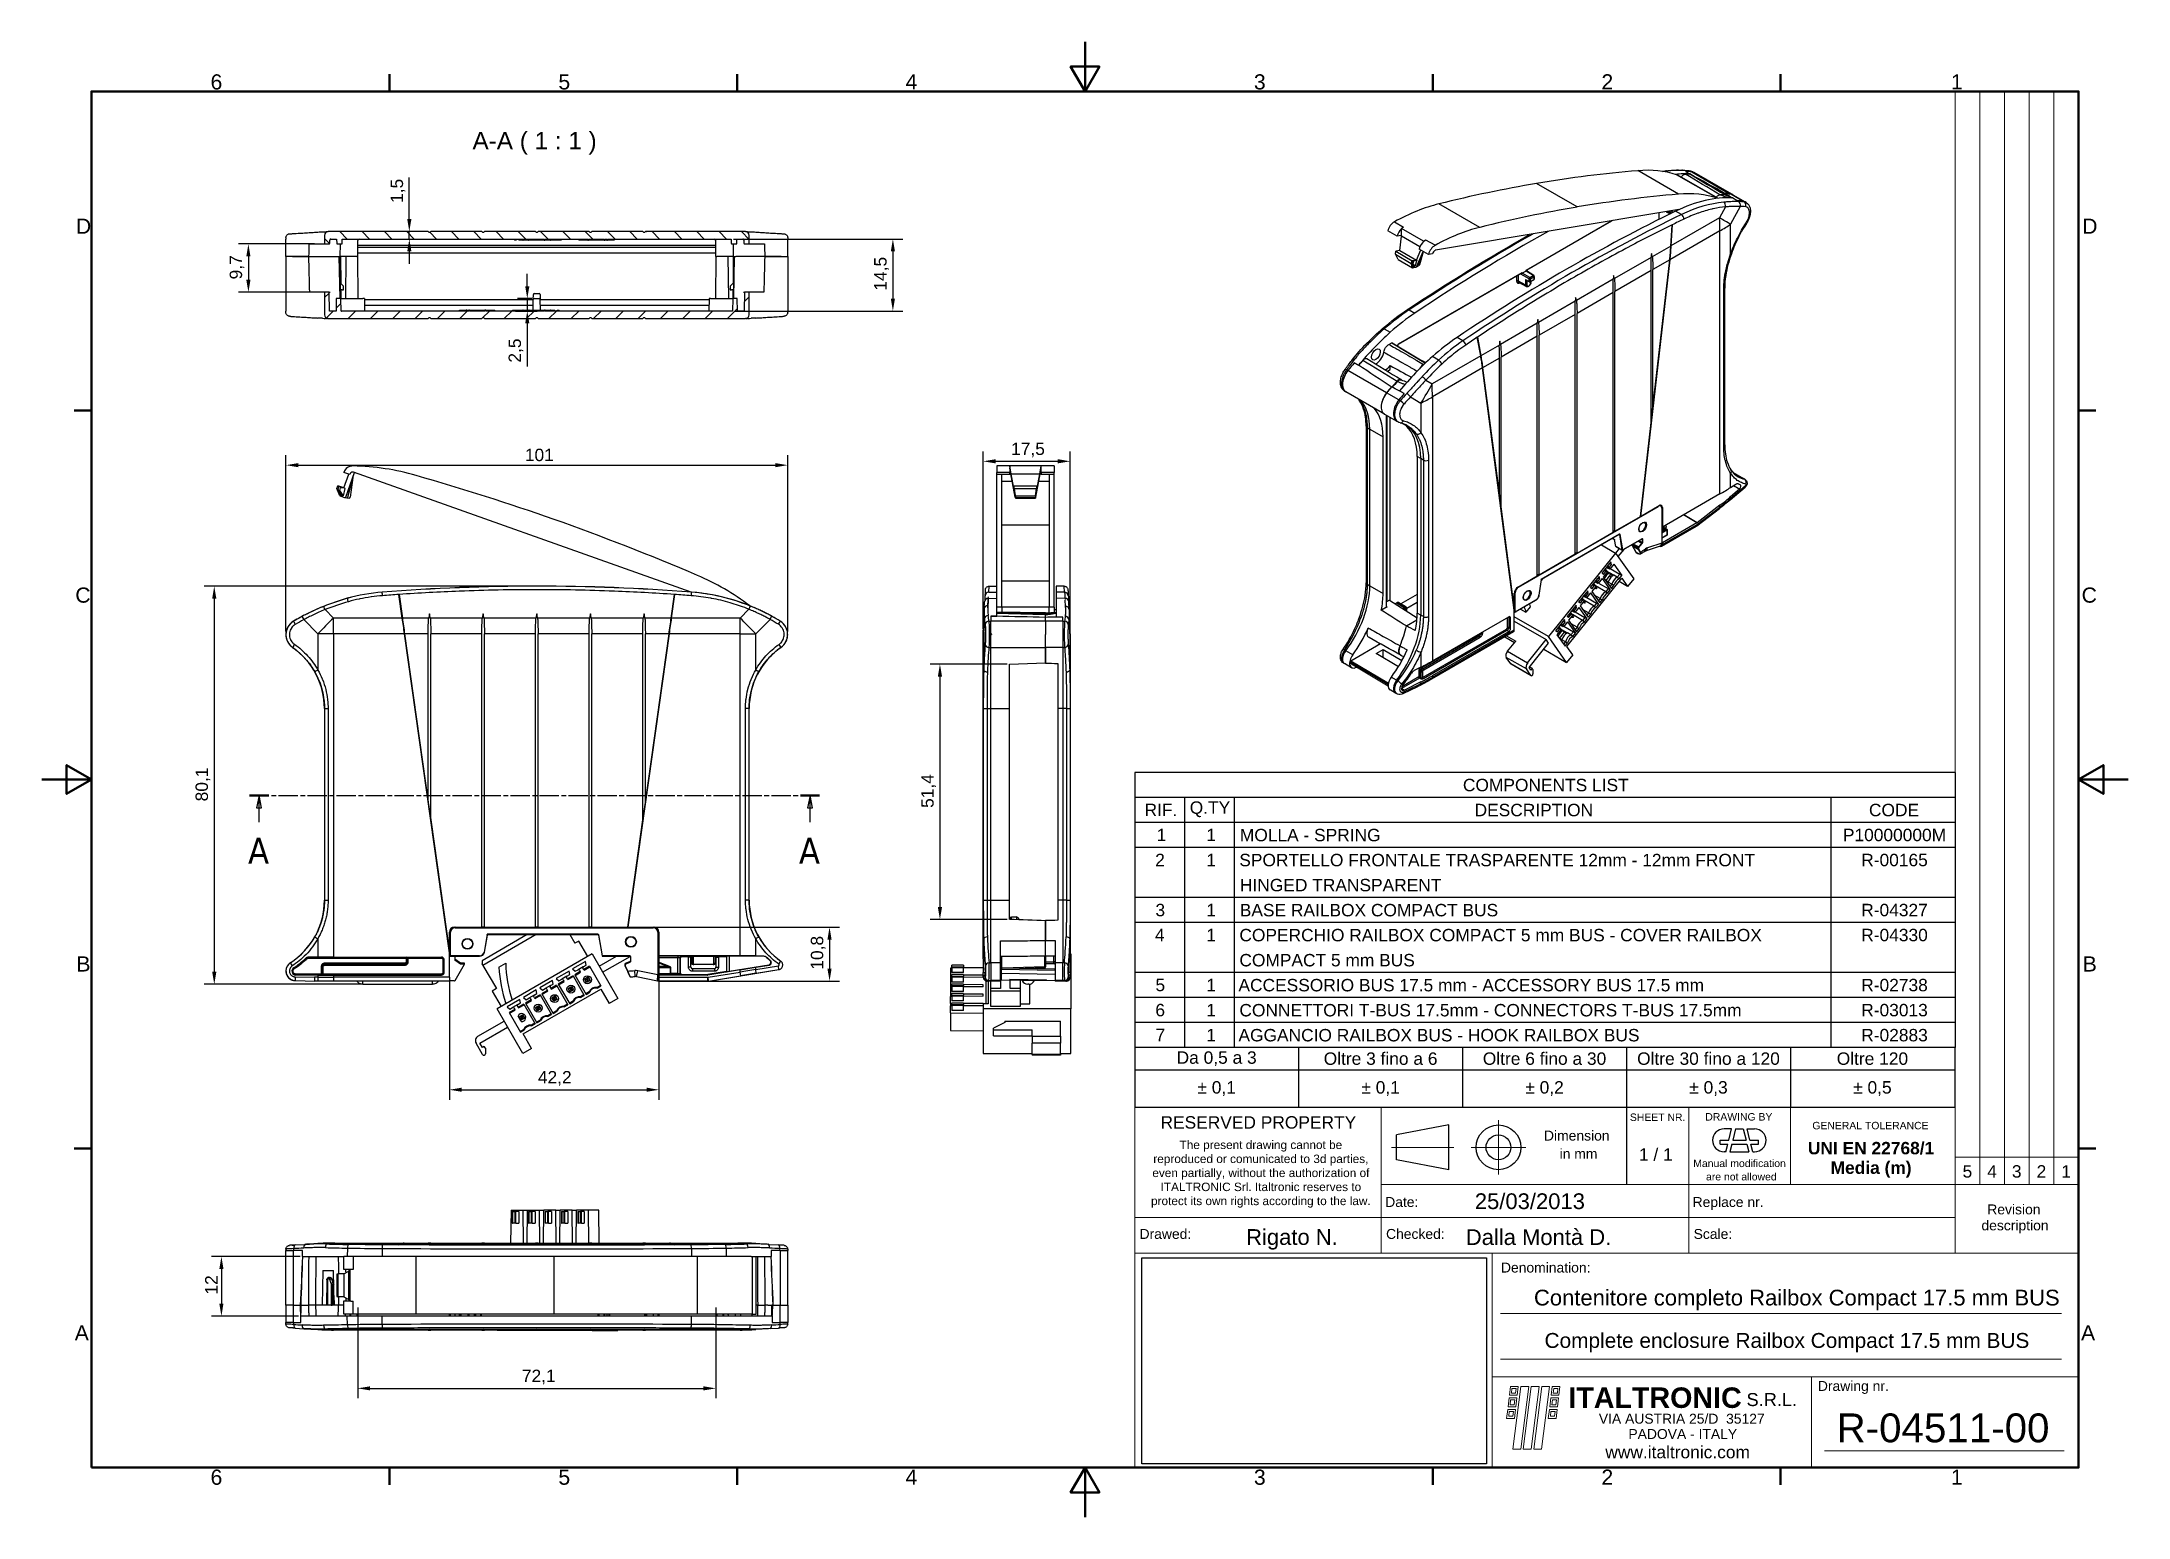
# Model space of a CAD drawing. Header units: millimetres. Extents: x 0 to 420, y 0 to 297.
import ezdxf
from ezdxf.enums import TextEntityAlignment as Align

# ---------------------------------------------------------------- set-up
doc = ezdxf.new("R2010")
doc.units = ezdxf.units.MM
for name, pattern in [('CENTER', [50.8, 31.75, -6.35, 6.35, -6.35]), ('CHAIN', [0.3543, 0.2362, -0.0295, 0.0591, -0.0295]), ('LONG_DASH_DOTTED', [0.3001, 0.2362, -0.0295, 0.0049, -0.0295])]:
    doc.linetypes.add(name, pattern=pattern)
doc.layers.get('0').update_dxf_attribs({"lineweight": 25})
for name, color, linetype, lineweight in [('AM_0', 7, 'Continuous', 30), ('Bordo_0', 7, 'Continuous', 50), ('Bordo_2', 7, 'Continuous', 50), ('Geometria schizzo(ISO)', 7, 'Continuous', 25), ('Quote(ISO)', 7, 'Continuous', 25), ('Simboli(ISO)', 7, 'Continuous', 25), ('Spigoli tangenti visibili(ISO)', 7, 'Continuous', 25)]:
    doc.layers.add(name, color=color, linetype=linetype, lineweight=lineweight)
for name, color, linetype, lineweight, true_color in [('AM_7', 4, 'CENTER', 15, 0x00ffff), ('Linee di vista in sezione(ISO)', 98, 'LONG_DASH_DOTTED', 25, 0x004000), ('Spigoli visibili(ISO)', 176, 'Continuous', 25, 0x000080), ('Tratteggio', 179, 'Continuous', 9, 0x1e1e47)]:
    doc.layers.add(name, color=color, linetype=linetype, lineweight=lineweight, true_color=true_color)
doc.styles.add('Bordo_1', font='arial.ttf')
doc.styles.add('Corrente-BSI', font='arial.ttf')
doc.styles.add('Corrente-ISO', font='arial.ttf')
doc.styles.add('Etichetta testo (ISO)', font='tahoma.ttf')
doc.styles.add('Federico-Quote', font='arial.ttf')
doc.styles.add('Gruppo1', font='arial.ttf')
doc.styles.add('Gruppo2_70', font='')
doc.styles.add('Stile testo42', font='arial.ttf')
doc.styles.add('Stile testo43', font='arial.ttf')
doc.styles.add('Stile testo75', font='arial.ttf')
doc.styles.add('Stile testo76', font='arial.ttf')
doc.styles.add('Stile testo78', font='arial.ttf')
doc.styles.add('Stile testo79', font='arial.ttf')
doc.styles.get('Gruppo2_70').set_extended_font_data('Arial', bold=True)
doc.dimstyles.new('X.XXX', dxfattribs={"dimtxt": 2.5, "dimasz": 2.5, "dimexe": 2, "dimexo": 0.5, "dimgap": 0.762, "dimtad": 1, "dimdec": 1, "dimrnd": 1e-08, "dimtxsty": 'Federico-Quote', "dimcen": 0.09, "dimdle": 10, "dimclrd": 7, "dimclre": 7, "dimclrt": 7, "dimazin": 2, "dimtfac": 1, "dimtmove": 0, "dimatfit": 3, "dimfxl": 1, "dimtolj": 1, "dimlwd": 25, "dimlwe": 25, "dimarcsym": 0})
picture_1 = doc.add_image_def('image1.bmp', size_in_pixel=(306, 183))

msp = doc.modelspace()

# ---------------------------------------------------------------- texts
at = {"layer": 'Simboli(ISO)', "color": 7, "insert": (86.71, 274.29), "char_height": 3.5, "attachment_point": 7, "style": 'Corrente-BSI'}
msp.add_mtext('A-A ( 1 : 1 )', dxfattribs=at)
at = {"layer": 'Simboli(ISO)', "color": 7, "insert": (302.5, 37.09), "char_height": 3, "width": 97.5892, "attachment_point": 1, "style": 'Corrente-ISO'}
msp.add_mtext('{\\fArial|b0|i0;\\H3.0000;Complete enclosure Railbox Compact 17.5 mm BUS}', dxfattribs=at)

# ---------------------------------------------------------------- blocks, each defined once
blk = doc.blocks.new('Bordi Bordo di default')
at = {"layer": 'Bordo_0'}
for p, q in [((70, 287), (70, 290.45)), ((140, 287), (140, 290.45)), ((280, 287), (280, 290.45)), ((350, 287), (350, 290.45)), ((10, 222.75), (6.55, 222.75)), ((410, 222.75), (413.45, 222.75)), ((10, 74.25), (6.55, 74.25)), ((410, 74.25), (413.45, 74.25)), ((70, 10), (70, 6.55)), ((140, 10), (140, 6.55)), ((280, 10), (280, 6.55)), ((350, 10), (350, 6.55))]:
    blk.add_line(p, q, dxfattribs=at)
at = {"layer": 'Bordo_0', "flags": 128}
for points in [[(210, 297), (210, 287), (207.11, 292), (212.89, 292), (210, 287)], [(10, 10), (10, 287), (410, 287), (410, 10), (10, 10)], [(0, 148.5), (10, 148.5), (5, 151.39), (5, 145.61), (10, 148.5)], [(420, 148.5), (410, 148.5), (415, 151.39), (415, 145.61), (410, 148.5)], [(210, 0), (210, 10), (207.11, 5), (212.89, 5), (210, 10)]]:
    blk.add_lwpolyline(points, dxfattribs=at)
at = {"layer": 'Bordo_2', "char_height": 3.05, "attachment_point": 7, "style": 'Bordo_1'}
for s, insert in [('6', (33.98, 287.35)), ('5', (104, 287.35)), ('4', (173.87, 287.4)), ('3', (244, 287.35)), ('2', (313.95, 287.4)), ('1', (384.3, 287.4)), ('D', (6.88, 258.35)), ('D', (410.73, 258.35)), ('C', (6.76, 184.05)), ('C', (410.61, 184.05)), ('B', (6.98, 109.85)), ('B', (410.83, 109.85)), ('A', (6.64, 35.6)), ('A', (410.49, 35.6)), ('6', (33.98, 6.5)), ('5', (104, 6.5)), ('4', (173.87, 6.55)), ('3', (244, 6.5)), ('2', (313.95, 6.55)), ('1', (384.3, 6.55))]:
    blk.add_mtext(s, dxfattribs=dict(at, insert=insert))
blk = doc.blocks.new('Cartigli Italtronic')
at = {"layer": 'AM_0', "lineweight": 15}
for p, q in [((284.7, 286.16), (259.86, 286.16)), ((259.86, 57.39), (259.86, 286.16)), ((264.83, 66.12), (264.83, 286.16)), ((269.8, 66.12), (269.8, 286.16)), ((274.76, 66.12), (274.76, 286.16)), ((279.73, 66.12), (279.73, 286.16)), ((284.7, 286.16), (284.7, 9.16)), ((94.7, 66.12), (94.7, 81.71)), ((94.7, 81.71), (259.86, 81.71)), ((144.32, 66.12), (144.32, 81.71)), ((206.22, 66.12), (206.22, 81.71)), ((226.7, 66.12), (226.7, 81.71)), ((259.86, 71.64), (284.7, 71.64)), ((94.7, 9.16), (94.7, 66.12)), ((144.32, 66.12), (284.7, 66.12)), ((144.32, 52.32), (144.32, 66.12)), ((206.22, 52.32), (206.22, 66.12)), ((259.86, 52.32), (259.86, 66.12)), ((94.7, 59.5), (259.86, 59.5)), ((94.7, 52.32), (284.7, 52.32)), ((166.65, 9.16), (166.65, 52.32)), ((168.35, 40.18), (281.23, 40.18)), ((168.35, 30.95), (281.23, 30.95)), ((166.65, 27.44), (284.7, 27.44)), ((230.95, 9.16), (230.95, 27.44)), ((284.7, 9.16), (94.7, 9.16)), ((233.55, 12.53), (281.8, 12.53))]:
    blk.add_line(p, q, dxfattribs=at)
at = {"layer": 'AM_0'}
for p, q in [((193.7, 81.71), (193.7, 66.12)), ((157.93, 78.12), (147.42, 76.12)), ((147.42, 71.12), (147.42, 76.12)), ((157.93, 69.12), (157.93, 78.12)), ((157.93, 69.12), (147.42, 71.12))]:
    blk.add_line(p, q, dxfattribs=at)
at = {"layer": 'AM_0', "linetype": 'Continuous', "lineweight": 30}
for p, q in [((214.85, 77.34), (213.34, 77.34)), ((214.28, 75.04), (214.85, 77.34)), ((215.64, 77.34), (215.07, 75.04)), ((215.64, 77.34), (217.18, 77.34)), ((217.18, 77.34), (217.76, 75.04)), ((217.97, 77.34), (219.48, 77.34)), ((218.55, 75.04), (217.97, 77.34)), ((212.57, 74.27), (212.57, 75.04)), ((212.57, 75.04), (214.28, 75.04)), ((212.57, 74.27), (214.08, 74.27)), ((213.7, 72.74), (213.34, 72.74)), ((213.7, 72.74), (214.08, 74.27)), ((214.88, 74.27), (214.49, 72.74)), ((214.49, 72.74), (218.33, 72.74)), ((214.88, 74.27), (217.95, 74.27)), ((215.07, 75.04), (217.76, 75.04)), ((217.95, 74.27), (218.33, 72.74)), ((218.55, 75.04), (220.25, 75.04)), ((219.12, 72.74), (218.74, 74.27)), ((218.74, 74.27), (220.25, 74.27)), ((219.12, 72.74), (219.48, 72.74)), ((220.25, 74.27), (220.25, 75.04))]:
    blk.add_line(p, q, dxfattribs=at)
at = {"layer": 'AM_0', "color": 166, "lineweight": 5, "true_color": 0x001f7f}
for p, q in [((170.12, 23.72), (170.34, 25.51)), ((170.34, 25.51), (171.91, 25.51)), ((170.83, 12.87), (172.44, 25.51)), ((171.7, 23.72), (171.91, 25.51)), ((172.41, 12.87), (174.01, 25.51)), ((172.44, 25.51), (174.01, 25.51)), ((172.93, 12.87), (174.53, 25.51)), ((174.5, 12.87), (176.11, 25.51)), ((174.53, 25.51), (176.11, 25.51)), ((175.03, 12.87), (176.63, 25.51)), ((176.6, 12.87), (178.2, 25.51)), ((176.63, 25.51), (178.2, 25.51)), ((178.52, 23.72), (178.73, 25.51)), ((178.73, 25.51), (180.3, 25.51)), ((180.09, 23.72), (180.3, 25.51)), ((169.85, 21.39), (170.06, 23.19)), ((169.85, 21.39), (171.42, 21.39)), ((170.06, 23.19), (171.63, 23.19)), ((170.12, 23.72), (171.7, 23.72)), ((170.26, 21.81), (170.37, 22.78)), ((170.26, 21.81), (171.11, 21.81)), ((170.37, 22.78), (171.22, 22.78)), ((170.54, 24.13), (170.65, 25.1)), ((170.54, 24.13), (171.38, 24.13)), ((170.65, 25.1), (171.5, 25.1)), ((171.11, 21.81), (171.22, 22.78)), ((171.38, 24.13), (171.5, 25.1)), ((171.42, 21.39), (171.63, 23.19)), ((178.24, 21.39), (178.45, 23.19)), ((178.24, 21.39), (179.81, 21.39)), ((178.45, 23.19), (180.03, 23.19)), ((178.52, 23.72), (180.09, 23.72)), ((178.65, 21.81), (178.77, 22.78)), ((178.65, 21.81), (179.5, 21.81)), ((178.77, 22.78), (179.61, 22.78)), ((178.93, 24.13), (179.04, 25.1)), ((178.93, 24.13), (179.78, 24.13)), ((179.04, 25.1), (179.89, 25.1)), ((179.5, 21.81), (179.61, 22.78)), ((179.78, 24.13), (179.89, 25.1)), ((179.81, 21.39), (180.03, 23.19)), ((169.57, 19.07), (169.79, 20.87)), ((169.57, 19.07), (171.15, 19.07)), ((169.79, 20.87), (171.36, 20.87)), ((169.98, 19.49), (170.1, 20.46)), ((169.98, 19.49), (170.83, 19.49)), ((170.1, 20.46), (170.95, 20.46)), ((170.83, 19.49), (170.95, 20.46)), ((171.15, 19.07), (171.36, 20.87)), ((177.96, 19.07), (178.18, 20.87)), ((177.96, 19.07), (179.54, 19.07)), ((178.18, 20.87), (179.75, 20.87)), ((178.38, 19.49), (178.49, 20.46)), ((178.38, 19.49), (179.22, 19.49)), ((178.49, 20.46), (179.34, 20.46)), ((179.22, 19.49), (179.34, 20.46)), ((179.54, 19.07), (179.75, 20.87)), ((170.83, 12.87), (172.41, 12.87)), ((172.93, 12.87), (174.5, 12.87)), ((175.03, 12.87), (176.6, 12.87))]:
    blk.add_line(p, q, dxfattribs=at)
at = {"layer": 'AM_0'}
for radius in [4.5, 2.5]:
    blk.add_circle((167.93, 73.62), radius, dxfattribs=at)
at = {"layer": 'AM_0', "linetype": 'Continuous', "lineweight": 30}
for centre, start, end in [((213.34, 75.04), 90, 270), ((219.48, 75.04), 270, 90)]:
    blk.add_arc(centre, 2.3, start, end, dxfattribs=at)
at = {"layer": 'AM_7', "color": 7}
for p, q in [((167.93, 68.12), (167.93, 79.12)), ((146.42, 73.62), (158.93, 73.62)), ((162.43, 73.62), (173.43, 73.62))]:
    blk.add_line(p, q, dxfattribs=at)
at = {"layer": 'Geometria schizzo(ISO)'}
for p, q in [((259.86, 93.71), (94.7, 93.71)), ((94.7, 93.71), (94.7, 81.71)), ((127.7, 93.71), (127.7, 81.71)), ((160.7, 93.71), (160.7, 81.71)), ((193.7, 93.71), (193.7, 81.71)), ((226.7, 93.71), (226.7, 81.71)), ((259.86, 81.71), (259.86, 93.71)), ((94.7, 89.21), (259.86, 89.21)), ((94.7, 81.71), (259.86, 81.71))]:
    blk.add_line(p, q, dxfattribs=at)
at = {"color": 5, "true_color": 0x0000ff, "style": 'Stile testo43'}
for s, p in [('5', (261.35, 67.53)), ('4', (266.31, 67.53)), ('3', (271.28, 67.53)), ('2', (276.25, 67.53)), ('1', (281.22, 67.53))]:
    blk.add_text(s, height=2.5, dxfattribs=at).set_placement(p)
at = {"insert": (120.1, 74.98), "char_height": 1.7, "width": 44.3451, "attachment_point": 2, "line_spacing_factor": 0.996, "style": 'Gruppo1'}
blk.add_mtext('\\fArial|b0|i0;\\H1.7000;The present drawing cannot be reproduced or comunicated to 3d parties, even partially, without the authorization of \\PITALTRONIC Srl. Italtronic reserves to protect its own rights according to the law.', dxfattribs=at)
at = {"layer": 'AM_0'}
for s, height, style, p in [('RESERVED PROPERTY', 2.5, 'Stile testo43', (99.9, 77.39)), ('SHEET NR.', 1.5, 'Stile testo76', (194.38, 78.93)), ('DRAWING BY', 1.5, 'Stile testo76', (209.56, 79.01)), ('Dimension', 2, 'Stile testo42', (177.09, 74.98)), ('GENERAL TOLERANCE', 1.5, 'Stile testo76', (231.1, 77.25)), ('in mm', 2, 'Stile testo42', (180.24, 71.33)), ('Manual modification', 1.5, 'Stile testo76', (207.14, 69.65)), ('are not allowed', 1.5, 'Stile testo76', (209.71, 66.96)), ('Date:', 2, 'Stile testo42', (145.13, 61.62)), ('Replace nr.', 2, 'Stile testo42', (207.01, 61.61)), ('description', 2, 'Stile testo42', (265.15, 56.91)), ('Revision', 2, 'Stile testo42', (266.32, 60.13)), ('Drawed:', 2, 'Stile testo42', (95.68, 55.19)), ('Checked:', 2, 'Stile testo42', (145.3, 55.19)), ('Scale:', 2, 'Stile testo42', (207.21, 55.19)), ('Denomination:', 2, 'Stile testo42', (168.43, 48.42)), ('ITALTRONIC', 4.125, 'Gruppo2_70', (182, 21.17)), ('Drawing nr.', 2, 'Stile testo42', (232.22, 24.59)), ('S.R.L.', 2.625, 'Stile testo75', (217.86, 21.54)), ('VIA AUSTRIA 25/D  35127', 2, 'Stile testo42', (188.13, 18)), ('PADOVA - ITALY', 2, 'Stile testo42', (194.08, 14.92))]:
    blk.add_text(s, height=height, dxfattribs=dict(at, style=style)).set_placement(p)
at = {"layer": 'AM_0', "style": 'Stile testo43'}
blk.add_text('1 / 1 ', height=2.5, dxfattribs=at).set_placement((200.09, 72.18), align=Align.MIDDLE_CENTER)
at = {"layer": 'AM_0', "color": 184, "true_color": 0x260099, "style": 'Stile testo43'}
blk.add_text('www.italtronic.com', height=2.5, dxfattribs=at).set_placement((189.44, 11.03))
at = {"layer": 'AM_0'}
for tag, p, height, style in [('DATA_CREAZIONE_001', (163.17, 61.19), 3.17, 'Gruppo1'), ('PROGETTISTA_001', (117.13, 53.98), 3.17, 'Gruppo1'), ('VERIFICATO_DA_001', (161.35, 53.96), 3.17, 'Gruppo1'), ('DESCRIZIONE_001', (175.07, 41.79), 3.17, 'Gruppo1'), ('NUMERO_PARTE_001', (235.98, 14.25), 5.81, 'Stile testo78')]:
    blk.add_attdef(tag, p, '', height=height, dxfattribs=dict(at, style=style))
for tag, style, p in [('Sostituisce', 'Gruppo1', (239.06, 64.32)), ('Scala', 'Stile testo79', (239.17, 57.11)), ('NUMERO_DI_MAGAZZINO', 'Gruppo1', (228.26, 36.97))]:
    blk.add_attdef(tag, text='', height=3.17, dxfattribs=dict(at, style=style)).set_placement(p, align=Align.TOP_CENTER)
at = {"layer": 'Simboli(ISO)', "color": 7, "char_height": 2.5, "width": 32.8403, "attachment_point": 5, "style": 'Corrente-ISO'}
for s, insert in [('Da 0,5 a 3', (111.2, 91.46)), ('Oltre 3 fino a 6', (144.2, 91.46)), ('Oltre 6 fino a 30', (177.2, 91.46)), ('Oltre 30 fino a 120', (210.2, 91.46)), ('Oltre 120', (243.2, 91.46))]:
    blk.add_mtext(s, dxfattribs=dict(at, insert=insert))
at = {"layer": 'Simboli(ISO)', "color": 7, "char_height": 2.5, "attachment_point": 5, "style": 'Corrente-ISO'}
for s, insert in [('± 0,1', (111.2, 85.46)), ('± 0,1', (144.2, 85.46)), ('± 0,2', (177.2, 85.46)), ('± 0,3', (210.2, 85.46)), ('± 0,5', (243.2, 85.46))]:
    blk.add_mtext(s, dxfattribs=dict(at, insert=insert))
at = {"layer": 'Simboli(ISO)', "color": 7, "insert": (242.93, 71.12), "char_height": 2.5, "attachment_point": 5, "line_spacing_factor": 0.944221, "style": 'Corrente-ISO'}
blk.add_mtext('\\fArial|b1|i0;\\H2.5000;UNI EN 22768/1\\PMedia (m)', dxfattribs=at)
image = blk.add_image(picture_1, insert=(96.13, 9.91), size_in_units=(69.37, 41.49))
image.dxf.flags = 7
blk = doc.blocks.new('SezioneConv2d0')
at = {"layer": 'Linee di vista in sezione(ISO)', "linetype": 'CHAIN', "ltscale": 16.473156}
blk.add_line((41.85, 145.3), (156.58, 145.3), dxfattribs=at)
at = {"layer": 'Linee di vista in sezione(ISO)', "linetype": 'Continuous', "lineweight": 50}
for p, q in [((41.85, 145.3), (45.68, 145.3)), ((152.74, 145.3), (156.58, 145.3))]:
    blk.add_line(p, q, dxfattribs=at)
at = {"layer": 'Linee di vista in sezione(ISO)', "linetype": 'Continuous'}
for p, q in [((43.76, 145.3), (43.26, 142.8)), ((43.76, 142.8), (43.76, 145.3)), ((44.26, 142.8), (43.76, 145.3)), ((154.66, 145.3), (154.16, 142.8)), ((154.66, 142.8), (154.66, 145.3)), ((155.16, 142.8), (154.66, 145.3)), ((43.26, 142.8), (44.26, 142.8)), ((43.76, 139.94), (43.76, 142.8)), ((154.16, 142.8), (155.16, 142.8)), ((154.66, 139.94), (154.66, 142.8))]:
    blk.add_line(p, q, dxfattribs=at)
at = {"layer": 'Linee di vista in sezione(ISO)', "linetype": 'Continuous', "flags": 128}
for points in [[(44.26, 142.8), (43.76, 145.3), (43.26, 142.8), (44.26, 142.8)], [(155.16, 142.8), (154.66, 145.3), (154.16, 142.8), (155.16, 142.8)]]:
    blk.add_lwpolyline(points, dxfattribs=at)
at = {"layer": 'Linee di vista in sezione(ISO)'}
for points in [[(44.26, 142.8), (43.76, 145.3), (43.26, 142.8), (44.26, 142.8)], [(155.16, 142.8), (154.66, 145.3), (154.16, 142.8), (155.16, 142.8)]]:
    blk.add_solid(points, dxfattribs=at)
at = {"layer": 'Linee di vista in sezione(ISO)', "char_height": 5.25, "attachment_point": 7, "style": 'Etichetta testo (ISO)'}
for insert in [(41.53, 131.55), (152.42, 131.55)]:
    blk.add_mtext('A', dxfattribs=dict(at, insert=insert))
blk = doc.blocks.new('COMPONENTS LIST')
at = {"layer": 'Simboli(ISO)'}
for p, q in [((385.16, 149.93), (220, 149.93)), ((220, 149.93), (220, 144.9)), ((385.16, 149.93), (385.16, 144.9)), ((385.16, 144.9), (220, 144.9)), ((220, 144.9), (220, 139.86)), ((230, 144.9), (230, 139.86)), ((240, 144.9), (240, 139.86)), ((360.16, 144.9), (360.16, 139.86)), ((385.16, 144.9), (385.16, 139.86)), ((385.16, 139.86), (220, 139.86)), ((220, 139.86), (220, 94.54)), ((230, 139.86), (230, 94.54)), ((240, 139.86), (240, 94.54)), ((360.16, 139.86), (360.16, 94.54)), ((385.16, 139.86), (385.16, 94.54)), ((385.16, 134.83), (220, 134.83)), ((385.16, 124.76), (220, 124.76)), ((385.16, 119.72), (220, 119.72)), ((385.16, 109.65), (220, 109.65)), ((385.16, 104.61), (220, 104.61)), ((385.16, 99.58), (220, 99.58)), ((385.16, 94.54), (220, 94.54))]:
    blk.add_line(p, q, dxfattribs=at)
at = {"layer": 'Simboli(ISO)', "char_height": 2.5, "attachment_point": 7, "style": 'Corrente-ISO'}
for s, insert in [('COMPONENTS LIST', (286.07, 146.1)), ('RIF.', (221.99, 141.13)), ('Q.TY', (231.08, 140.91)), ('DESCRIPTION', (288.42, 141.07)), ('CODE', (367.8, 141.07)), ('MOLLA - SPRING', (241.17, 136.03)), ('P10000000M', (362.56, 136.05)), ('1', (224.42, 136.09)), ('1', (234.42, 136.09)), ('2', (224.13, 131.05)), ('1', (234.42, 131.05)), ('SPORTELLO FRONTALE TRASPARENTE 12mm - 12mm FRONT ', (241.06, 131)), ('R-00165', (366.25, 131.01)), ('HINGED TRANSPARENT', (241.19, 125.96)), ('3', (224.18, 120.94)), ('1', (234.42, 120.98)), ('BASE RAILBOX COMPACT BUS', (241.16, 120.92)), ('R-04327', (366.25, 120.94)), ('4', (224.07, 115.95)), ('1', (234.42, 115.95)), ('COPERCHIO RAILBOX COMPACT 5 mm BUS - COVER RAILBOX ', (241.08, 115.89)), ('R-04330', (366.25, 115.91)), ('COMPACT 5 mm BUS', (241.08, 110.85)), ('5', (224.18, 105.86)), ('1', (234.42, 105.88)), ('ACCESSORIO BUS 17.5 mm - ACCESSORY BUS 17.5 mm', (240.89, 105.82)), ('R-02738', (366.25, 105.84)), ('6', (224.16, 100.8)), ('1', (234.42, 100.84)), ('CONNETTORI T-BUS 17.5mm - CONNECTORS T-BUS 17.5mm', (241.08, 100.78)), ('R-03013', (366.25, 100.8)), ('7', (224.2, 95.83)), ('1', (234.42, 95.81)), ('AGGANCIO RAILBOX BUS - HOOK RAILBOX BUS', (240.89, 95.75)), ('R-02883', (366.25, 95.76))]:
    blk.add_mtext(s, dxfattribs=dict(at, insert=insert))
blk = doc.blocks.new('*D8')
at = {"layer": 'Defpoints', "color": 0, "linetype": 'Continuous', "transparency": 16777216}
for p in [(99.65, 187.41), (34.73, 107.29), (64.65, 107.29)]:
    blk.add_point(p, dxfattribs=at)
at = {"layer": 'Quote(ISO)', "color": 7, "linetype": 'Continuous', "lineweight": 25, "transparency": 16777216}
for p, q in [((99.15, 187.41), (32.73, 187.41)), ((34.73, 184.91), (34.73, 109.79)), ((64.15, 107.29), (32.73, 107.29))]:
    blk.add_line(p, q, dxfattribs=at)
at = {"layer": 'Quote(ISO)', "color": 7, "linetype": 'Continuous', "transparency": 16777216}
for points in [[(34.31, 184.91), (35.15, 184.91), (34.73, 187.41)], [(34.31, 109.79), (35.15, 109.79), (34.73, 107.29)]]:
    blk.add_solid(points, dxfattribs=at)
at = {"layer": 'Quote(ISO)', "color": 7, "linetype": 'Continuous', "lineweight": 25, "transparency": 16777216, "insert": (30.96, 144.1), "char_height": 2.5, "attachment_point": 1, "rotation": 90, "style": 'Federico-Quote'}
blk.add_mtext('\\A1;80,1', dxfattribs=at)
blk = doc.blocks.new('*D9')
at = {"layer": 'Defpoints', "color": 0, "linetype": 'Continuous', "transparency": 16777216}
for p in [(150.15, 211.77), (49.16, 177.78), (150.15, 177.78)]:
    blk.add_point(p, dxfattribs=at)
at = {"layer": 'Quote(ISO)', "color": 7, "linetype": 'Continuous', "lineweight": 25, "transparency": 16777216}
for p, q in [((49.16, 178.28), (49.16, 213.77)), ((51.66, 211.77), (147.65, 211.77)), ((150.15, 178.28), (150.15, 213.77))]:
    blk.add_line(p, q, dxfattribs=at)
at = {"layer": 'Quote(ISO)', "color": 7, "linetype": 'Continuous', "transparency": 16777216}
for points in [[(51.66, 212.19), (51.66, 211.35), (49.16, 211.77)], [(147.65, 212.19), (147.65, 211.35), (150.15, 211.77)]]:
    blk.add_solid(points, dxfattribs=at)
at = {"layer": 'Quote(ISO)', "color": 7, "linetype": 'Continuous', "lineweight": 25, "transparency": 16777216, "insert": (97.25, 215.08), "char_height": 2.5, "attachment_point": 1, "style": 'Federico-Quote'}
blk.add_mtext('\\A1;101', dxfattribs=at)
blk = doc.blocks.new('*D10')
at = {"layer": 'Defpoints', "color": 0, "linetype": 'Continuous', "transparency": 16777216}
for p in [(52.5, 52.49), (36.17, 40.49), (52.17, 40.49)]:
    blk.add_point(p, dxfattribs=at)
at = {"layer": 'Quote(ISO)', "color": 7, "linetype": 'Continuous', "lineweight": 25, "transparency": 16777216}
for p, q in [((52, 52.49), (34.17, 52.49)), ((36.17, 49.99), (36.17, 42.99)), ((51.67, 40.49), (34.17, 40.49))]:
    blk.add_line(p, q, dxfattribs=at)
at = {"layer": 'Quote(ISO)', "color": 7, "linetype": 'Continuous', "transparency": 16777216}
for points in [[(35.75, 49.99), (36.58, 49.99), (36.17, 52.49)], [(35.75, 42.99), (36.58, 42.99), (36.17, 40.49)]]:
    blk.add_solid(points, dxfattribs=at)
at = {"layer": 'Quote(ISO)', "color": 7, "linetype": 'Continuous', "lineweight": 25, "transparency": 16777216, "insert": (32.89, 44.83), "char_height": 2.5, "attachment_point": 1, "rotation": 90, "style": 'Federico-Quote'}
blk.add_mtext('\\A1;12', dxfattribs=at)
blk = doc.blocks.new('*D11')
at = {"layer": 'Defpoints', "color": 0, "linetype": 'Continuous', "transparency": 16777216}
for p in [(63.6, 42.69), (135.7, 42.69), (135.7, 25.95)]:
    blk.add_point(p, dxfattribs=at)
at = {"layer": 'Quote(ISO)', "color": 7, "linetype": 'Continuous', "lineweight": 25, "transparency": 16777216}
for p, q in [((63.6, 42.19), (63.6, 23.95)), ((135.7, 42.19), (135.7, 23.95)), ((66.1, 25.95), (133.2, 25.95))]:
    blk.add_line(p, q, dxfattribs=at)
at = {"layer": 'Quote(ISO)', "color": 7, "linetype": 'Continuous', "transparency": 16777216}
for points in [[(66.1, 26.36), (66.1, 25.53), (63.6, 25.95)], [(133.2, 26.36), (133.2, 25.53), (135.7, 25.95)]]:
    blk.add_solid(points, dxfattribs=at)
at = {"layer": 'Quote(ISO)', "color": 7, "linetype": 'Continuous', "lineweight": 25, "transparency": 16777216, "insert": (96.65, 29.71), "char_height": 2.5, "attachment_point": 1, "style": 'Federico-Quote'}
blk.add_mtext('\\A1;72,1', dxfattribs=at)
blk = doc.blocks.new('*D12')
at = {"layer": 'Defpoints', "color": 0, "linetype": 'Continuous', "transparency": 16777216}
for p in [(55.38, 256.29), (41.6, 246.59), (55.43, 246.59)]:
    blk.add_point(p, dxfattribs=at)
at = {"layer": 'Quote(ISO)', "color": 7, "linetype": 'Continuous', "lineweight": 25, "transparency": 16777216}
for p, q in [((54.88, 256.29), (39.6, 256.29)), ((41.6, 253.79), (41.6, 249.09)), ((54.93, 246.59), (39.6, 246.59))]:
    blk.add_line(p, q, dxfattribs=at)
at = {"layer": 'Quote(ISO)', "color": 7, "linetype": 'Continuous', "transparency": 16777216}
for points in [[(41.18, 253.79), (42.02, 253.79), (41.6, 256.29)], [(41.18, 249.09), (42.02, 249.09), (41.6, 246.59)]]:
    blk.add_solid(points, dxfattribs=at)
at = {"layer": 'Quote(ISO)', "color": 7, "linetype": 'Continuous', "lineweight": 25, "transparency": 16777216, "insert": (37.83, 249.16), "char_height": 2.5, "attachment_point": 1, "rotation": 89.9965, "style": 'Federico-Quote'}
blk.add_mtext('\\A1;9,7', dxfattribs=at)
blk = doc.blocks.new('*D13')
at = {"layer": 'Defpoints', "color": 0, "linetype": 'Continuous', "transparency": 16777216}
for p in [(138.75, 257.29), (138.96, 242.79), (171.33, 242.79)]:
    blk.add_point(p, dxfattribs=at)
at = {"layer": 'Quote(ISO)', "color": 7, "linetype": 'Continuous', "lineweight": 25, "transparency": 16777216}
for p, q in [((139.25, 257.29), (173.33, 257.29)), ((171.33, 254.79), (171.33, 245.29)), ((139.46, 242.79), (173.33, 242.79))]:
    blk.add_line(p, q, dxfattribs=at)
at = {"layer": 'Quote(ISO)', "color": 7, "linetype": 'Continuous', "transparency": 16777216}
for points in [[(170.91, 254.79), (171.75, 254.79), (171.33, 257.29)], [(170.91, 245.29), (171.75, 245.29), (171.33, 242.79)]]:
    blk.add_solid(points, dxfattribs=at)
at = {"layer": 'Quote(ISO)', "color": 7, "linetype": 'Continuous', "lineweight": 25, "transparency": 16777216, "insert": (167.56, 246.9), "char_height": 2.5, "attachment_point": 1, "rotation": 90, "style": 'Federico-Quote'}
blk.add_mtext('\\A1;14,5', dxfattribs=at)
blk = doc.blocks.new('*D14')
at = {"layer": 'Defpoints', "color": 0, "linetype": 'Continuous', "transparency": 16777216}
for p in [(73.99, 258.79), (73.99, 257.29), (73.99, 257.29)]:
    blk.add_point(p, dxfattribs=at)
at = {"layer": 'Quote(ISO)', "color": 7, "linetype": 'Continuous', "lineweight": 25, "transparency": 16777216}
for p, q in [((73.99, 261.29), (73.99, 269.65)), ((73.99, 257.29), (73.99, 258.79)), ((73.99, 254.79), (73.99, 252.29))]:
    blk.add_line(p, q, dxfattribs=at)
at = {"layer": 'Quote(ISO)', "color": 7, "linetype": 'Continuous', "transparency": 16777216}
for points in [[(73.58, 261.29), (74.41, 261.29), (73.99, 258.79)], [(73.58, 254.79), (74.41, 254.79), (73.99, 257.29)]]:
    blk.add_solid(points, dxfattribs=at)
at = {"layer": 'Quote(ISO)', "color": 7, "linetype": 'Continuous', "lineweight": 25, "transparency": 16777216, "insert": (70.23, 264.55), "char_height": 2.5, "attachment_point": 1, "rotation": 90, "style": 'Federico-Quote'}
blk.add_mtext('\\A1;1,5', dxfattribs=at)
blk = doc.blocks.new('*D15')
at = {"layer": 'Defpoints', "color": 0, "linetype": 'Continuous', "transparency": 16777216}
for p in [(99.14, 245.29), (94.84, 242.79), (97.74, 242.79)]:
    blk.add_point(p, dxfattribs=at)
at = {"layer": 'Quote(ISO)', "color": 7, "linetype": 'Continuous', "lineweight": 25, "transparency": 16777216}
for p, q in [((97.74, 247.79), (97.74, 250.29)), ((98.64, 245.29), (95.74, 245.29)), ((97.74, 245.29), (97.74, 242.79)), ((95.34, 242.79), (99.74, 242.79)), ((97.74, 240.29), (97.74, 231.65))]:
    blk.add_line(p, q, dxfattribs=at)
at = {"layer": 'Quote(ISO)', "color": 7, "linetype": 'Continuous', "transparency": 16777216}
for points in [[(97.32, 247.79), (98.16, 247.79), (97.74, 245.29)], [(97.32, 240.29), (98.16, 240.29), (97.74, 242.79)]]:
    blk.add_solid(points, dxfattribs=at)
at = {"layer": 'Quote(ISO)', "color": 7, "linetype": 'Continuous', "lineweight": 25, "transparency": 16777216, "insert": (93.97, 232.41), "char_height": 2.5, "attachment_point": 1, "rotation": 90, "style": 'Federico-Quote'}
blk.add_mtext('\\A1;2,5', dxfattribs=at)
blk = doc.blocks.new('*D16')
at = {"layer": 'Defpoints', "color": 0, "linetype": 'Continuous', "transparency": 16777216}
for p in [(207.02, 212.55), (189.52, 178.35), (207.02, 177.85)]:
    blk.add_point(p, dxfattribs=at)
at = {"layer": 'Quote(ISO)', "color": 7, "linetype": 'Continuous', "lineweight": 25, "transparency": 16777216}
for p, q in [((189.52, 178.85), (189.52, 214.55)), ((207.02, 178.35), (207.02, 214.55)), ((192.02, 212.55), (204.52, 212.55))]:
    blk.add_line(p, q, dxfattribs=at)
at = {"layer": 'Quote(ISO)', "color": 7, "linetype": 'Continuous', "transparency": 16777216}
for points in [[(192.02, 212.97), (192.02, 212.13), (189.52, 212.55)], [(204.52, 212.97), (204.52, 212.13), (207.02, 212.55)]]:
    blk.add_solid(points, dxfattribs=at)
at = {"layer": 'Quote(ISO)', "color": 7, "linetype": 'Continuous', "lineweight": 25, "transparency": 16777216, "insert": (195.13, 216.32), "char_height": 2.5, "attachment_point": 1, "style": 'Federico-Quote'}
blk.add_mtext('\\A1;17,5', dxfattribs=at)
blk = doc.blocks.new('*D17')
at = {"layer": 'Defpoints', "color": 0, "linetype": 'Continuous', "transparency": 16777216}
for p in [(194.82, 171.72), (180.8, 120.32), (194.82, 120.32)]:
    blk.add_point(p, dxfattribs=at)
at = {"layer": 'Quote(ISO)', "color": 7, "linetype": 'Continuous', "lineweight": 25, "transparency": 16777216}
for p, q in [((194.32, 171.72), (178.8, 171.72)), ((180.8, 169.22), (180.8, 122.82)), ((194.32, 120.32), (178.8, 120.32))]:
    blk.add_line(p, q, dxfattribs=at)
at = {"layer": 'Quote(ISO)', "color": 7, "linetype": 'Continuous', "transparency": 16777216}
for points in [[(180.38, 169.22), (181.22, 169.22), (180.8, 171.72)], [(180.38, 122.82), (181.22, 122.82), (180.8, 120.32)]]:
    blk.add_solid(points, dxfattribs=at)
at = {"layer": 'Quote(ISO)', "color": 7, "linetype": 'Continuous', "lineweight": 25, "transparency": 16777216, "insert": (177.03, 142.78), "char_height": 2.5, "attachment_point": 1, "rotation": 90, "style": 'Federico-Quote'}
blk.add_mtext('\\A1;51,4', dxfattribs=at)
blk = doc.blocks.new('*D18')
at = {"layer": 'Defpoints', "color": 0, "linetype": 'Continuous', "transparency": 16777216}
for p in [(124.25, 112.98), (82.05, 108.68), (124.25, 86.05)]:
    blk.add_point(p, dxfattribs=at)
at = {"layer": 'Quote(ISO)', "color": 7, "linetype": 'Continuous', "lineweight": 25, "transparency": 16777216}
for p, q in [((124.25, 112.48), (124.25, 84.05)), ((82.05, 108.18), (82.05, 84.05)), ((84.55, 86.05), (121.75, 86.05))]:
    blk.add_line(p, q, dxfattribs=at)
at = {"layer": 'Quote(ISO)', "color": 7, "linetype": 'Continuous', "transparency": 16777216}
for points in [[(84.55, 86.47), (84.55, 85.64), (82.05, 86.05)], [(121.75, 86.47), (121.75, 85.64), (124.25, 86.05)]]:
    blk.add_solid(points, dxfattribs=at)
at = {"layer": 'Quote(ISO)', "color": 7, "linetype": 'Continuous', "lineweight": 25, "transparency": 16777216, "insert": (99.87, 89.82), "char_height": 2.5, "attachment_point": 1, "style": 'Federico-Quote'}
blk.add_mtext('\\A1;42,2', dxfattribs=at)
blk = doc.blocks.new('*D19')
at = {"layer": 'Defpoints', "color": 0, "linetype": 'Continuous', "transparency": 16777216}
for p in [(123.25, 118.77), (124.25, 107.93), (158.58, 107.93)]:
    blk.add_point(p, dxfattribs=at)
at = {"layer": 'Quote(ISO)', "color": 7, "linetype": 'Continuous', "lineweight": 25, "transparency": 16777216}
for p, q in [((123.75, 118.77), (160.58, 118.77)), ((158.58, 116.27), (158.58, 110.43)), ((124.75, 107.93), (160.58, 107.93))]:
    blk.add_line(p, q, dxfattribs=at)
at = {"layer": 'Quote(ISO)', "color": 7, "linetype": 'Continuous', "transparency": 16777216}
for points in [[(158.16, 116.27), (158.99, 116.27), (158.58, 118.77)], [(158.16, 110.43), (158.99, 110.43), (158.58, 107.93)]]:
    blk.add_solid(points, dxfattribs=at)
at = {"layer": 'Quote(ISO)', "color": 7, "linetype": 'Continuous', "lineweight": 25, "transparency": 16777216, "insert": (154.81, 110.22), "char_height": 2.5, "attachment_point": 1, "rotation": 90, "style": 'Federico-Quote'}
blk.add_mtext('\\A1;10,8', dxfattribs=at)

# ---------------------------------------------------------------- dimensions: what is measured, and where the dimension line sits
at = {"layer": 'Quote(ISO)', "color": 7, "linetype": 'Continuous', "lineweight": 25}
for base, p1, p2, angle, override, picture, middle in [((73.99, 257.29), (73.99, 258.79), (73.99, 257.29), 270, {"dimdec": 1, "dimse1": 1, "dimse2": 1, "dimtp": 0, "dimtm": 0, "dimtdec": 2, "dimtofl": 1, "dimatfit": 1}, '*D14', (73.99, 266.72)), ((41.6, 246.59), (55.38, 256.29), (55.43, 246.59), 89.9965, {"dimdec": 1, "dimtp": 0, "dimtm": 0, "dimtdec": 2, "dimtofl": 0, "dimatfit": 1}, '*D12', (41.6, 251.44)), ((171.33, 242.79), (138.75, 257.29), (138.96, 242.79), 90, {"dimdec": 1, "dimtp": 0, "dimtm": 0, "dimtdec": 2, "dimtofl": 0, "dimatfit": 1}, '*D13', (171.33, 250.04)), ((97.74, 242.79), (99.14, 245.29), (94.84, 242.79), 90, {"dimdec": 1, "dimtp": 0, "dimtm": 0, "dimtdec": 2, "dimtofl": 1, "dimatfit": 1}, '*D15', (97.74, 234.72)), ((150.15, 211.77), (49.16, 177.78), (150.15, 177.78), 180, {"dimdec": 1, "dimtp": 0, "dimtm": 0, "dimtdec": 2, "dimtofl": 0, "dimatfit": 1}, '*D9', (99.65, 211.77)), ((34.73, 107.29), (99.65, 187.41), (64.65, 107.29), 90, {"dimdec": 1, "dimtp": 0, "dimtm": 0, "dimtdec": 2, "dimtofl": 0, "dimatfit": 1}, '*D8', (34.73, 147.11)), ((180.8, 120.32), (194.82, 171.72), (194.82, 120.32), 90, {"dimdec": 1, "dimtp": 0, "dimtm": 0, "dimtdec": 2, "dimtofl": 0, "dimatfit": 1}, '*D17', (180.8, 146.02)), ((158.58, 107.93), (123.25, 118.77), (124.25, 107.93), 90, {"dimdec": 1, "dimtp": 0, "dimtm": 0, "dimtdec": 2, "dimtofl": 0, "dimatfit": 1}, '*D19', (158.58, 113.35)), ((124.25, 86.05), (82.05, 108.68), (124.25, 112.98), 180, {"dimdec": 1, "dimtp": 0, "dimtm": 0, "dimtdec": 2, "dimtofl": 0, "dimatfit": 1}, '*D18', (103.15, 86.05)), ((36.17, 40.49), (52.5, 52.49), (52.17, 40.49), 90, {"dimdec": 1, "dimtp": 0, "dimtm": 0, "dimtdec": 2, "dimtofl": 0, "dimatfit": 1}, '*D10', (36.17, 46.49)), ((135.7, 25.95), (63.6, 42.69), (135.7, 42.69), 180, {"dimdec": 1, "dimtp": 0, "dimtm": 0, "dimtdec": 2, "dimtofl": 0, "dimatfit": 1}, '*D11', (99.65, 25.95))]:
    dim = msp.add_linear_dim(base=base, p1=p1, p2=p2, angle=angle, dimstyle='X.XXX', override=override, dxfattribs=at)
    dim.commit()
    dim.dimension.update_dxf_attribs({"geometry": picture, "text_midpoint": middle, "dimtype": 160})
dim = msp.add_linear_dim(base=(207.02, 212.55), p1=(189.52, 178.35), p2=(207.02, 177.85), dimstyle='X.XXX', override={"dimdec": 1, "dimtp": 0, "dimtm": 0, "dimtdec": 2, "dimtofl": 0, "dimatfit": 1}, dxfattribs=at)
dim.commit()
dim.dimension.update_dxf_attribs({"geometry": '*D16', "text_midpoint": (198.27, 212.55), "dimtype": 160})

# ---------------------------------------------------------------- hatches: boundary and pattern name
at = {"layer": 'Tratteggio'}
h = msp.add_hatch(dxfattribs=at)
h.set_pattern_fill('ANSI31', color=256, scale=25.4, angle=90, style=0)
h.set_pattern_definition([(135, (0, 0), (-2.245064, -2.245064), [])])
edge = h.paths.add_edge_path()
edge.add_line((113.76, 257.09), (113.86, 257.09))
edge.add_line((113.86, 257.09), (113.86, 257.29))
edge.add_line((113.86, 257.29), (138.75, 257.29))
edge.add_line((138.75, 257.29), (138.77, 256.43))
edge.add_ellipse((138.92, 256.44), major_axis=(-0.15, -0.003), ratio=1, start_angle=0, end_angle=89)
edge.add_line((138.92, 256.29), (139.83, 256.29))
edge.add_ellipse((139.83, 256.39), major_axis=(0, -0.1), ratio=1, start_angle=0, end_angle=89)
edge.add_line((139.93, 256.38), (139.95, 257.29))
edge.add_line((139.95, 257.29), (141.12, 257.29))
edge.add_ellipse((141.12, 257.09), major_axis=(0, 0.2), ratio=1, start_angle=270.5, end_angle=360, ccw=False)
edge.add_line((141.32, 257.09), (141.33, 256.48))
edge.add_ellipse((141.53, 256.49), major_axis=(-0.2, -0.002), ratio=1, start_angle=0, end_angle=89.5)
edge.add_line((141.53, 256.29), (142.4, 256.29))
edge.add_line((142.4, 256.29), (142.4, 257.29))
edge.add_line((142.4, 257.29), (142.39, 258.03))
edge.add_ellipse((141.64, 258.02), major_axis=(0.75, 0.007), ratio=1, start_angle=0, end_angle=88.2675)
edge.add_ellipse((140.57, 208.29), major_axis=(1.09, 50.49), ratio=1, start_angle=0, end_angle=1.2325)
edge.add_line((140.57, 258.79), (121.7, 258.79))
edge.add_ellipse((121.7, 258.79), major_axis=(0.00463, -0.00189), ratio=1, start_angle=224.4412, end_angle=360, ccw=False)
edge.add_line((121.69, 258.79), (121.5, 258.79))
edge.add_ellipse((121.25, 258.92), major_axis=(0.25, -0.133), ratio=1, start_angle=236.145, end_angle=360, ccw=False)
edge.add_line((121, 258.79), (110.7, 258.79))
edge.add_ellipse((110.45, 258.92), major_axis=(0.25, -0.133), ratio=1, start_angle=236.145, end_angle=360, ccw=False)
edge.add_line((110.2, 258.79), (99.9, 258.79))
edge.add_ellipse((99.65, 258.92), major_axis=(0.25, -0.133), ratio=1, start_angle=236.145, end_angle=360, ccw=False)
edge.add_line((99.4, 258.79), (89.1, 258.79))
edge.add_ellipse((88.85, 258.92), major_axis=(0.25, -0.133), ratio=1, start_angle=236.145, end_angle=360, ccw=False)
edge.add_line((88.6, 258.79), (78.3, 258.79))
edge.add_ellipse((78.05, 258.92), major_axis=(0.25, -0.133), ratio=1, start_angle=236.145, end_angle=360, ccw=False)
edge.add_line((77.8, 258.79), (77.61, 258.79))
edge.add_ellipse((77.6, 258.79), major_axis=(0.005, 0), ratio=1, start_angle=180.2599, end_angle=359.7401, ccw=False)
edge.add_line((77.6, 258.79), (58.73, 258.79))
edge.add_ellipse((58.73, 208.29), major_axis=(0, 50.5), ratio=1, start_angle=0, end_angle=1.2325)
edge.add_ellipse((57.66, 258.02), major_axis=(-0.016, 0.75), ratio=1, start_angle=0, end_angle=88.2675)
edge.add_line((56.91, 258.03), (56.9, 257.29))
edge.add_line((56.9, 257.29), (56.9, 256.29))
edge.add_line((56.9, 256.29), (57.77, 256.29))
edge.add_ellipse((57.77, 256.49), major_axis=(0, -0.2), ratio=1, start_angle=0, end_angle=89.5)
edge.add_line((57.97, 256.48), (57.98, 257.09))
edge.add_ellipse((58.18, 257.09), major_axis=(-0.2, 0.002), ratio=1, start_angle=270.5, end_angle=360, ccw=False)
edge.add_line((58.18, 257.29), (59.35, 257.29))
edge.add_line((59.35, 257.29), (59.37, 256.38))
edge.add_ellipse((59.47, 256.39), major_axis=(-0.1, -0.0017), ratio=1, start_angle=0, end_angle=89)
edge.add_line((59.47, 256.29), (60.34, 256.29))
edge.add_ellipse((60.34, 256.44), major_axis=(0, -0.15), ratio=1, start_angle=0, end_angle=89)
edge.add_line((60.49, 256.43), (60.5, 257.29))
edge.add_line((60.5, 257.29), (97.99, 257.29))
edge.add_line((97.99, 257.29), (97.99, 257.09))
edge.add_line((97.99, 257.09), (98.08, 257.09))
edge.add_line((98.08, 257.09), (98.08, 257.29))
edge.add_line((98.08, 257.29), (101.16, 257.29))
edge.add_line((101.16, 257.29), (101.16, 257.09))
edge.add_line((101.16, 257.09), (101.25, 257.09))
edge.add_line((101.25, 257.09), (101.25, 257.29))
edge.add_line((101.25, 257.29), (109.94, 257.29))
edge.add_line((109.94, 257.29), (109.94, 257.09))
edge.add_line((109.94, 257.09), (110.09, 257.09))
edge.add_line((110.09, 257.09), (110.09, 257.29))
edge.add_line((110.09, 257.29), (113.21, 257.29))
edge.add_line((113.21, 257.29), (113.21, 257.09))
edge.add_line((113.21, 257.09), (113.36, 257.09))
edge.add_line((113.36, 257.09), (113.36, 257.29))
edge.add_line((113.36, 257.29), (113.76, 257.29))
edge.add_line((113.76, 257.29), (113.76, 257.09))
h = msp.add_hatch(dxfattribs=at)
h.set_pattern_fill('ANSI31', color=256, scale=25.4, style=0)
h.set_pattern_definition([(45, (0, 0), (-2.245064, 2.245064), [])])
edge = h.paths.add_edge_path()
edge.add_line((85.54, 242.99), (85.44, 242.99))
edge.add_line((85.44, 242.99), (85.44, 242.79))
edge.add_line((85.44, 242.79), (60.35, 242.79))
edge.add_ellipse((60.35, 243.09), major_axis=(0, -0.3), ratio=1, start_angle=341.5226, end_angle=360, ccw=False)
edge.add_line((60.25, 242.8), (60.21, 245.29))
edge.add_line((60.21, 245.29), (59.29, 245.29))
edge.add_line((59.29, 245.29), (59.25, 242.79))
edge.add_line((59.25, 242.79), (57.9, 242.79))
edge.add_line((57.9, 242.79), (57.83, 246.59))
edge.add_line((57.83, 246.59), (56.9, 246.59))
edge.add_line((56.9, 246.59), (56.9, 242.79))
edge.add_line((56.9, 242.79), (56.91, 242.04))
edge.add_ellipse((57.66, 242.05), major_axis=(-0.75, -0.007), ratio=1, start_angle=0, end_angle=88.2675)
edge.add_ellipse((58.73, 291.79), major_axis=(-1.09, -50.49), ratio=1, start_angle=0, end_angle=1.2325)
edge.add_line((58.73, 241.29), (77.58, 241.29))
edge.add_ellipse((77.59, 241.29), major_axis=(-0.00499, -0.00034), ratio=1, start_angle=172.0922, end_angle=360, ccw=False)
edge.add_line((77.59, 241.29), (77.8, 241.29))
edge.add_ellipse((78.05, 241.15), major_axis=(-0.25, 0.133), ratio=1, start_angle=236.145, end_angle=360, ccw=False)
edge.add_line((78.3, 241.29), (88.6, 241.29))
edge.add_ellipse((88.85, 241.15), major_axis=(-0.25, 0.133), ratio=1, start_angle=236.145, end_angle=360, ccw=False)
edge.add_line((89.1, 241.29), (99.4, 241.29))
edge.add_ellipse((99.65, 241.15), major_axis=(-0.25, 0.133), ratio=1, start_angle=236.145, end_angle=360, ccw=False)
edge.add_line((99.9, 241.29), (110.2, 241.29))
edge.add_ellipse((110.45, 241.15), major_axis=(-0.25, 0.133), ratio=1, start_angle=236.145, end_angle=360, ccw=False)
edge.add_line((110.7, 241.29), (121, 241.29))
edge.add_ellipse((121.25, 241.15), major_axis=(-0.25, 0.133), ratio=1, start_angle=236.145, end_angle=360, ccw=False)
edge.add_line((121.5, 241.29), (121.71, 241.29))
edge.add_ellipse((121.71, 241.29), major_axis=(0.005, 0), ratio=1, start_angle=356.7758, end_angle=543.2242, ccw=False)
edge.add_line((121.72, 241.29), (140.57, 241.29))
edge.add_ellipse((140.57, 291.79), major_axis=(0, -50.5), ratio=1, start_angle=0, end_angle=1.2325)
edge.add_ellipse((141.64, 242.05), major_axis=(0.016, -0.75), ratio=1, start_angle=0, end_angle=88.2675)
edge.add_line((142.39, 242.04), (142.4, 242.79))
edge.add_line((142.4, 242.79), (142.4, 246.59))
edge.add_line((142.4, 246.59), (141.47, 246.59))
edge.add_line((141.47, 246.59), (141.4, 242.79))
edge.add_line((141.4, 242.79), (140.05, 242.79))
edge.add_line((140.05, 242.79), (140.01, 245.29))
edge.add_line((140.01, 245.29), (139.09, 245.29))
edge.add_line((139.09, 245.29), (139.05, 242.8))
edge.add_ellipse((138.96, 243.09), major_axis=(0.095, -0.285), ratio=1, start_angle=341.5226, end_angle=360, ccw=False)
edge.add_line((138.96, 242.79), (101.31, 242.79))
edge.add_line((101.31, 242.79), (101.31, 242.99))
edge.add_line((101.31, 242.99), (101.22, 242.99))
edge.add_line((101.22, 242.99), (101.22, 242.79))
edge.add_line((101.22, 242.79), (98.14, 242.79))
edge.add_line((98.14, 242.79), (98.14, 242.99))
edge.add_line((98.14, 242.99), (98.05, 242.99))
edge.add_line((98.05, 242.99), (98.05, 242.79))
edge.add_line((98.05, 242.79), (89.36, 242.79))
edge.add_line((89.36, 242.79), (89.36, 242.99))
edge.add_line((89.36, 242.99), (89.21, 242.99))
edge.add_line((89.21, 242.99), (89.21, 242.79))
edge.add_line((89.21, 242.79), (86.09, 242.79))
edge.add_line((86.09, 242.79), (86.09, 242.99))
edge.add_line((86.09, 242.99), (85.94, 242.99))
edge.add_line((85.94, 242.99), (85.94, 242.79))
edge.add_line((85.94, 242.79), (85.54, 242.79))
edge.add_line((85.54, 242.79), (85.54, 242.99))

# ---------------------------------------------------------------- linework, layer by layer
at = {"layer": 'Spigoli tangenti visibili(ISO)'}
for p, q in [((329.46, 266.31), (321.26, 271.05)), ((337.29, 265.5), (329.09, 270.24)), ((332.17, 270.8), (331.9, 270.95)), ((332.17, 270.8), (339.87, 266.35)), ((309.07, 263.74), (300.87, 268.47)), ((342.44, 264.91), (339.97, 266.34)), ((342.71, 264.75), (342.44, 264.91)), ((272.27, 260.75), (274.12, 259.69)), ((289.45, 259.63), (281.25, 264.37)), ((298.78, 250.99), (316.04, 260.96)), ((327.85, 262.39), (327.1, 262.81)), ((328.11, 262.52), (327.5, 262.87)), ((328.42, 262.67), (327.94, 262.95)), ((337.73, 261.54), (327.94, 255.89)), ((330.07, 262.2), (328.89, 262.9)), ((330.79, 262.53), (330.79, 262.53)), ((331.11, 262.68), (331.11, 262.68)), ((331.8, 262.97), (331.8, 262.97)), ((332.06, 263.07), (332.06, 263.07)), ((338.91, 263.75), (337.73, 261.54)), ((341.87, 263.85), (339.96, 260.26)), ((278.39, 256.95), (278.39, 256.97)), ((280.47, 256.02), (278.62, 257.09)), ((337.8, 258.93), (327.69, 253.09)), ((337.8, 205.97), (337.8, 258.93)), ((339.96, 254.28), (339.96, 260.26)), ((276.89, 253.08), (276.78, 253.03)), ((276.78, 253.06), (276.78, 253.03)), ((323.95, 253.59), (316.55, 249.31)), ((327.93, 255.88), (324.18, 253.72)), ((327.69, 253.09), (324.32, 251.14)), ((273.11, 236.17), (298.02, 250.56)), ((276.33, 251.92), (276.19, 251.57)), ((296.88, 249.83), (296.88, 248.88)), ((297.16, 249.99), (297.16, 248.88)), ((297.16, 248.88), (298.68, 248.04)), ((297.74, 250.23), (297.66, 250.28)), ((299.4, 249.28), (297.74, 250.23)), ((298.02, 250.56), (298.02, 250.4)), ((299.54, 249.52), (298.02, 250.4)), ((298.22, 249.96), (298.22, 249.96)), ((298.68, 249.14), (298.68, 248.04)), ((298.68, 249.14), (299.4, 248.75)), ((298.78, 250.83), (298.78, 250.99)), ((300.24, 249.93), (298.78, 250.83)), ((298.96, 248.91), (298.96, 248.04)), ((299.4, 248.75), (299.4, 249.28)), ((299.54, 249.52), (300.24, 249.93)), ((299.68, 249.28), (300.37, 249.68)), ((299.68, 248.75), (299.68, 249.28)), ((299.68, 248.75), (300.37, 249.15)), ((299.68, 248.45), (299.68, 248.68)), ((300.37, 249.68), (300.37, 249.15)), ((316.32, 249.18), (308.91, 244.9)), ((323.96, 250.94), (316.68, 246.73)), ((308.68, 244.77), (301.27, 240.49)), ((316.33, 246.53), (309.04, 242.32)), ((338.56, 215.58), (338.56, 247.09)), ((275.26, 243.04), (276.4, 242.39)), ((301.04, 240.36), (293.64, 236.08)), ((308.69, 242.12), (301.41, 237.92)), ((270.24, 239.19), (271.43, 238.52)), ((271.74, 236.41), (278.52, 232.32)), ((286.07, 236.8), (284.88, 237.49)), ((293.41, 235.95), (289.66, 233.79)), ((301.05, 237.71), (293.77, 233.51)), ((289.65, 233.78), (279.86, 228.13)), ((281.16, 232.89), (279.92, 233.62)), ((290.04, 231.35), (279.93, 225.52)), ((293.41, 233.3), (290.04, 231.36)), ((262.67, 230.98), (262.93, 230.82)), ((270.71, 226.33), (262.93, 230.82)), ((278.58, 228.86), (279.86, 228.13)), ((273.19, 224.9), (270.71, 226.33)), ((273.19, 224.9), (273.45, 224.75)), ((275.51, 225.5), (277.63, 224.27)), ((277.63, 224.27), (277.63, 218.3)), ((279.93, 225.52), (279.93, 172.36)), ((266.8, 219.32), (267.32, 219.01)), ((266.8, 219.32), (266.8, 187.81)), ((267.32, 187.5), (267.32, 219.01)), ((267.32, 219.01), (270.01, 217.46)), ((62.38, 211.6), (62.39, 211.63)), ((194.86, 211.6), (194.85, 211.63)), ((195.16, 209.97), (194.87, 211.54)), ((200.88, 209.97), (201.17, 211.54)), ((201.18, 211.6), (201.19, 211.63)), ((277.58, 213.09), (276.87, 213.5)), ((278.11, 212.79), (277.58, 213.09)), ((277.58, 213.09), (277.58, 181.58)), ((278.11, 212.79), (278.11, 181.28)), ((279.15, 212.78), (279.15, 181.28)), ((339.59, 210.77), (339.59, 210.77)), ((339.96, 207.29), (339.96, 210.14)), ((340.45, 210.27), (342.52, 209.08)), ((60.54, 205.84), (60.41, 205.43)), ((60.94, 207.15), (60.93, 207.12)), ((61.08, 207.09), (60.93, 207.12)), ((195.37, 208.49), (193.27, 208.49)), ((195.68, 207.09), (195.68, 207.12)), ((195.91, 205.84), (195.99, 205.43)), ((200.13, 205.84), (200.05, 205.43)), ((200.36, 207.09), (200.36, 207.12)), ((202.77, 208.49), (200.67, 208.49)), ((339.96, 205.06), (342.98, 207.65)), ((342.78, 208.92), (342.52, 209.08)), ((195.99, 205.23), (200.05, 205.23)), ((195.99, 205.18), (200.05, 205.18)), ((195.99, 205.16), (200.05, 205.16)), ((297.23, 187.19), (325.45, 203.48)), ((326.08, 203.11), (326.08, 196.09)), ((326.1, 203.31), (326.26, 203.22)), ((333.17, 200.14), (330.49, 201.74)), ((333.23, 200.18), (330.55, 201.78)), ((333.24, 199.82), (337.8, 203.32)), ((337.8, 203.32), (337.8, 203.69)), ((339.96, 205.06), (339.96, 205.44)), ((202.77, 199.67), (193.27, 199.67)), ((317.57, 197.87), (301.81, 188.77)), ((316.54, 198.5), (316.33, 198.38)), ((317.54, 197.82), (317.57, 197.81)), ((317.57, 197.81), (318.09, 194.69)), ((318.24, 194.7), (317.71, 197.82)), ((326.75, 199.08), (326.11, 199.02)), ((326.45, 198.92), (326.11, 198.72)), ((326.11, 198.88), (326.45, 198.92)), ((327.07, 198.87), (326.11, 198.31)), ((326.11, 198.56), (326.52, 198.79)), ((326.11, 198.15), (327.14, 198.75)), ((327.14, 197.68), (326.11, 197.09)), ((326.26, 195.79), (333.21, 199.8)), ((326.75, 199.08), (326.31, 199.33)), ((326.53, 199.37), (326.39, 199.29)), ((326.53, 199.37), (326.53, 199.46)), ((326.77, 199.04), (327.07, 198.87)), ((327.14, 198.75), (327.14, 197.68)), ((308.91, 194.1), (308.69, 193.97)), ((316.21, 197.05), (316.58, 196.84)), ((316.88, 195.39), (316.58, 196.84)), ((318.09, 194.69), (316.88, 195.39)), ((322.12, 196.95), (318.24, 194.7)), ((320.19, 195.55), (320.18, 195.8)), ((321.35, 194.89), (320.19, 195.55)), ((320.2, 195.52), (321.35, 194.85)), ((320.95, 194.19), (320.2, 195.52)), ((320.26, 195.84), (321.35, 195.21)), ((321.39, 195.31), (320.37, 195.9)), ((321.26, 194.01), (320.95, 194.19)), ((321.35, 195.21), (321.35, 194.89)), ((321.35, 194.85), (321.68, 194.23)), ((321.39, 196.49), (322.08, 196.09)), ((322.08, 196.09), (321.39, 195.31)), ((322.12, 196.18), (321.49, 196.55)), ((321.49, 195.21), (322.18, 195.99)), ((321.49, 194.89), (321.49, 195.21)), ((321.82, 194.26), (321.49, 194.89)), ((322.08, 196.89), (322.12, 196.87)), ((322.12, 196.87), (322.12, 196.18)), ((322.26, 196.18), (322.26, 196.87)), ((326.08, 196.09), (323.24, 195.12)), ((301.27, 189.69), (301.05, 189.56)), ((314.82, 190.36), (314.47, 190.56)), ((315.5, 191.02), (315.05, 191.28)), ((315.2, 191.48), (315.56, 191.27)), ((61.52, 184.96), (61.51, 184.97)), ((68.54, 186.2), (68.54, 186.21)), ((130.76, 186.2), (130.77, 186.21)), ((190.53, 184.96), (192.22, 184.97)), ((190.61, 186.2), (190.69, 187.41)), ((190.61, 186.2), (192.22, 186.21)), ((202.77, 188.43), (193.27, 188.43)), ((205.9, 186.2), (204.22, 186.21)), ((205.97, 184.96), (204.22, 184.97)), ((205.9, 186.2), (205.82, 187.41)), ((266.8, 187.81), (267.32, 187.5)), ((267.32, 187.5), (270.01, 185.95)), ((276.87, 185.75), (273.58, 183.85)), ((296.43, 186.11), (296.46, 186.09)), ((296.46, 186.09), (296.46, 182.21)), ((296.6, 182.21), (296.6, 186.09)), ((301.81, 188.77), (301.36, 185.57)), ((310.84, 185.22), (310.38, 185.48)), ((310.54, 185.67), (310.89, 185.47)), ((312.49, 187.46), (312.14, 187.66)), ((313.17, 188.12), (312.71, 188.38)), ((312.87, 188.57), (313.22, 188.37)), ((52.75, 180.68), (55.58, 177.85)), ((57.03, 182.69), (58.73, 181)), ((72.58, 181), (58.73, 181)), ((58.73, 177.85), (58.73, 181)), ((77.89, 181), (72.59, 181)), ((88.69, 181), (78.21, 181)), ((99.49, 181), (89.01, 181)), ((110.29, 181), (99.81, 181)), ((121.09, 181), (110.61, 181)), ((126.71, 181), (121.41, 181)), ((140.57, 181), (126.72, 181)), ((142.34, 182.76), (140.57, 181)), ((140.57, 177.85), (140.57, 181)), ((146.6, 180.72), (143.72, 177.85)), ((189.77, 180.85), (189.62, 178.35)), ((191.02, 181.37), (191.02, 180.36)), ((193.27, 183.17), (192.22, 183.17)), ((203.82, 183.17), (202.77, 183.17)), ((205.52, 180.36), (205.52, 181.19)), ((206.74, 180.68), (206.92, 177.85)), ((270.67, 184.64), (270.78, 184.57)), ((270.81, 183.25), (270.67, 183.34)), ((274.22, 183.08), (272.68, 184)), ((274.47, 183.22), (272.93, 184.14)), ((274.47, 183.22), (274.22, 183.08)), ((274.67, 182.86), (274.43, 182.72)), ((274.43, 182.72), (274.43, 182.61)), ((274.69, 182.45), (274.67, 182.86)), ((276.87, 184.13), (274.76, 182.92)), ((277.58, 181.58), (276.87, 181.99)), ((278.11, 181.28), (277.58, 181.58)), ((295, 181.06), (295, 179.09)), ((295.64, 181.03), (295.28, 181.22)), ((295.28, 181.22), (295.28, 179.09)), ((296.46, 182.21), (296.42, 182.23)), ((300.73, 184.6), (296.6, 182.21)), ((307.82, 181.65), (307.47, 181.85)), ((308.5, 182.31), (308.05, 182.58)), ((308.2, 182.77), (308.56, 182.57)), ((310.15, 184.55), (309.8, 184.76)), ((50.69, 180.36), (50.7, 180.36)), ((58.73, 177.85), (55.58, 177.85)), ((55.58, 177.85), (55.58, 170.53)), ((73.02, 177.85), (58.73, 177.85)), ((58.73, 177.85), (58.73, 112.75)), ((73.02, 177.85), (73.03, 177.85)), ((77.8, 177.85), (73.03, 177.85)), ((73.03, 177.85), (73.03, 177.85)), ((88.6, 177.85), (78.3, 177.85)), ((99.4, 177.85), (89.1, 177.85)), ((110.2, 177.85), (99.9, 177.85)), ((121, 177.85), (110.7, 177.85)), ((126.27, 177.85), (121.5, 177.85)), ((126.27, 177.85), (126.28, 177.85)), ((126.27, 177.85), (126.27, 177.85)), ((140.57, 177.85), (126.28, 177.85)), ((140.57, 112.98), (140.57, 177.85)), ((140.57, 177.85), (143.72, 177.85)), ((143.72, 170.53), (143.72, 177.85)), ((148.64, 180.38), (148.64, 180.39)), ((189.58, 178.58), (189.52, 178.58)), ((189.6, 178.35), (189.62, 178.35)), ((189.61, 177.98), (189.61, 173.49)), ((189.61, 177.98), (189.61, 177.98)), ((189.62, 170.53), (189.62, 178.35)), ((190.64, 180.36), (191.02, 180.36)), ((202.02, 180.36), (191.02, 180.36)), ((191.02, 175.09), (191.02, 180.36)), ((205.52, 180.36), (202.02, 180.36)), ((205.52, 180.36), (205.52, 175.09)), ((205.52, 180.36), (205.9, 180.36)), ((207.02, 177.85), (206.92, 177.85)), ((206.92, 177.85), (206.92, 170.53)), ((289.21, 177.54), (277.82, 170.96)), ((294.79, 178.72), (277.97, 169.02)), ((278.04, 170.84), (289.43, 177.41)), ((294.93, 178.48), (278.11, 168.77)), ((278.18, 170.59), (289.57, 177.17)), ((296.42, 178.56), (279.93, 169.04)), ((289.43, 177.41), (289.21, 177.54)), ((289.78, 178.02), (289.76, 178.04)), ((289.78, 178.02), (289.78, 178.05)), ((290.06, 178.02), (290.06, 178.21)), ((295.29, 178.27), (294.93, 178.48)), ((295.64, 178.88), (295.28, 179.09)), ((305.49, 178.75), (305.14, 178.95)), ((306.17, 179.41), (305.72, 179.67)), ((305.87, 179.87), (306.22, 179.66)), ((50.49, 175.09), (50.49, 175.09)), ((148.79, 175.08), (148.8, 175.08)), ((189.52, 172.89), (189.57, 172.89)), ((190.65, 175.09), (191.02, 175.09)), ((191.02, 162.79), (191.02, 175.09)), ((191.02, 175.09), (202.02, 175.09)), ((205.52, 175.09), (202.02, 175.09)), ((205.52, 175.09), (205.52, 162.79)), ((205.52, 175.09), (205.89, 175.09)), ((262.23, 174.55), (262.47, 174.41)), ((263.89, 173.6), (262.47, 174.41)), ((269.41, 175.83), (269.12, 175.66)), ((269.25, 175.83), (269.33, 175.87)), ((277.63, 174.15), (277.63, 171.12)), ((298.84, 170.75), (294.81, 173.07)), ((295.07, 174.34), (299.1, 172.01)), ((271.04, 167.59), (263.5, 172.1)), ((272.72, 168.5), (271.66, 169.11)), ((272.96, 168.36), (272.72, 168.5)), ((277.33, 168.9), (273.73, 166.82)), ((277.19, 169.15), (273.79, 167.18)), ((277.19, 170.35), (277.19, 169.15)), ((277.55, 168.77), (277.33, 168.9)), ((277.47, 170.35), (277.47, 169.15)), ((277.47, 170.35), (277.69, 170.22)), ((277.69, 169.02), (277.47, 169.15)), ((277.63, 168.16), (277.63, 167.79)), ((277.69, 169.02), (277.69, 170.22)), ((277.82, 170.96), (278.04, 170.84)), ((277.97, 169.02), (277.97, 170.23)), ((279.93, 169.4), (279.93, 169.04)), ((299.77, 169.42), (295.74, 171.75)), ((274.31, 166.47), (273.73, 166.82)), ((274.21, 166.13), (277.14, 167.54)), ((277.63, 167.79), (277.14, 167.54)), ((56.91, 162.79), (56.9, 162.79)), ((56.91, 162.79), (57.64, 162.79)), ((56.91, 162.79), (56.91, 124.2)), ((57.64, 162.79), (57.64, 124.2)), ((141.66, 124.2), (141.66, 162.79)), ((142.39, 124.2), (142.39, 162.79)), ((142.39, 162.79), (142.4, 162.79)), ((189.53, 162.79), (190.28, 162.79)), ((189.53, 162.79), (189.53, 124.2)), ((190.28, 162.79), (191.02, 162.79)), ((190.28, 162.79), (190.28, 124.2)), ((191.02, 124.2), (191.02, 162.79)), ((191.02, 162.79), (194.82, 162.79)), ((205.52, 162.79), (204.52, 162.79)), ((206.27, 162.79), (205.52, 162.79)), ((205.52, 162.79), (205.52, 124.2)), ((206.27, 162.79), (207.01, 162.79)), ((206.27, 162.79), (206.27, 124.2)), ((207.01, 162.79), (207.01, 124.2)), ((56.91, 124.2), (56.9, 124.2)), ((56.91, 124.2), (57.64, 124.2)), ((142.39, 124.2), (141.66, 124.2)), ((142.39, 124.2), (142.4, 124.2)), ((189.53, 124.2), (190.28, 124.2)), ((190.28, 124.2), (191.02, 124.2)), ((191.02, 124.2), (194.82, 124.2)), ((191.02, 111.6), (191.02, 124.2)), ((205.52, 124.2), (204.52, 124.2)), ((205.52, 124.2), (205.52, 111.61)), ((206.27, 124.2), (205.52, 124.2)), ((206.27, 124.2), (207.01, 124.2)), ((82.2, 117.77), (82.3, 117.77)), ((82.3, 113.02), (82.3, 117.77)), ((83.2, 118.77), (83.2, 118.67)), ((83.2, 118.67), (123.1, 118.67)), ((123.1, 118.77), (123.1, 118.67)), ((124, 117.77), (124, 109.17)), ((124.1, 117.77), (124, 117.77)), ((55.58, 116.46), (55.58, 112.75)), ((82.1, 116.37), (82.05, 116.41)), ((82.05, 116.31), (82.1, 116.37)), ((82.1, 114.52), (82.05, 114.52)), ((82.1, 116.37), (82.18, 116.59)), ((82.1, 116.37), (82.1, 114.52)), ((82.1, 114.52), (82.1, 114.42)), ((82.1, 114.52), (82.19, 114.52)), ((82.19, 114.52), (82.2, 114.52)), ((89.67, 117.37), (89.03, 113.77)), ((89.13, 113.75), (89.03, 113.77)), ((111.97, 117.37), (89.67, 117.37)), ((89.67, 117.37), (89.83, 117.27)), ((89.74, 117.19), (89.67, 117.37)), ((111.97, 117.27), (111.97, 117.37)), ((112.06, 117.19), (112.16, 117.21)), ((112.9, 113.02), (112.16, 117.21)), ((143.72, 112.98), (143.72, 116.46)), ((189.62, 112.92), (189.62, 116.46)), ((206.92, 116.46), (206.92, 112.75)), ((50.04, 111.6), (50.04, 111.61)), ((50.72, 110.61), (50.73, 110.6)), ((50.84, 110.43), (50.73, 110.6)), ((56.25, 109.34), (51.16, 109.34)), ((51.16, 109.34), (51.16, 109.14)), ((53.07, 112.47), (53.08, 112.45)), ((53.22, 112.31), (53.08, 112.45)), ((53.76, 112.74), (53.77, 112.73)), ((53.77, 112.73), (73.35, 112.73)), ((53.77, 112.53), (53.77, 112.73)), ((53.77, 112.53), (73.35, 112.53)), ((56.25, 110.82), (56.25, 109.34)), ((56.25, 110.82), (56.45, 110.82)), ((56.25, 109.34), (56.25, 109.14)), ((56.25, 109.34), (56.45, 109.34)), ((56.45, 110.82), (56.45, 109.34)), ((56.45, 110.82), (56.46, 110.81)), ((56.46, 109.34), (56.45, 109.34)), ((56.46, 109.34), (56.46, 110.81)), ((56.66, 110.81), (56.46, 110.81)), ((56.66, 109.33), (56.66, 110.81)), ((80.44, 109.33), (56.66, 109.33)), ((73.05, 111.52), (56.95, 111.52)), ((56.95, 111.52), (56.95, 111.32)), ((73.05, 111.32), (56.95, 111.32)), ((56.95, 111.32), (56.96, 111.31)), ((56.96, 111.31), (73.06, 111.31)), ((56.96, 111.11), (56.96, 111.31)), ((56.96, 111.11), (73.06, 111.11)), ((73.05, 111.52), (73.05, 111.32)), ((73.06, 111.31), (73.05, 111.32)), ((73.06, 111.11), (73.06, 111.31)), ((73.35, 112.73), (73.36, 112.73)), ((73.35, 112.53), (73.35, 112.73)), ((73.35, 112.53), (73.35, 111.82)), ((73.35, 112.53), (73.55, 112.53)), ((73.35, 111.82), (73.55, 111.82)), ((73.55, 112.53), (73.55, 111.82)), ((73.55, 112.53), (73.56, 112.53)), ((73.56, 111.81), (73.55, 111.82)), ((73.56, 111.81), (73.56, 112.53)), ((73.76, 111.81), (73.56, 111.81)), ((73.76, 112.74), (80.44, 112.74)), ((73.76, 112.54), (73.76, 112.74)), ((73.76, 111.81), (73.76, 112.54)), ((73.76, 112.54), (80.44, 112.54)), ((80.45, 112.75), (80.44, 112.74)), ((80.44, 112.54), (80.44, 112.74)), ((80.44, 109.33), (80.44, 109.13)), ((80.74, 112.24), (80.74, 109.63)), ((80.74, 112.24), (80.94, 112.24)), ((80.74, 109.63), (80.94, 109.63)), ((80.95, 112.25), (80.94, 112.24)), ((80.94, 112.24), (80.94, 109.63)), ((80.95, 109.62), (80.94, 109.63)), ((82.3, 113.02), (82.2, 113.02)), ((88.14, 113.02), (82.3, 113.02)), ((82.3, 112.92), (82.3, 113.02)), ((88.14, 112.92), (88.14, 113.02)), ((112.9, 113.02), (112.8, 113.01)), ((118.4, 113.02), (112.9, 113.02)), ((112.9, 112.92), (112.9, 113.02)), ((117.4, 111.35), (117.5, 111.35)), ((117.5, 110.95), (117.4, 110.95)), ((117.41, 110.9), (117.5, 110.95)), ((117.5, 111.35), (117.46, 111.44)), ((117.5, 111.35), (118.48, 111.81)), ((117.5, 110.95), (117.5, 111.35)), ((117.97, 109.95), (117.5, 110.95)), ((117.88, 109.91), (117.97, 109.95)), ((118.4, 112.92), (118.4, 113.02)), ((118.44, 111.9), (118.48, 111.81)), ((118.5, 112.82), (118.6, 112.82)), ((118.5, 111.99), (118.6, 111.99)), ((118.6, 111.99), (118.6, 112.82)), ((119.47, 108.83), (119.38, 110.03)), ((119.73, 108.82), (119.97, 109.99)), ((124, 109.17), (119.97, 109.99)), ((124.2, 111.62), (124.1, 111.62)), ((124.1, 110.87), (124.2, 110.87)), ((124.2, 110.67), (124.1, 110.67)), ((124.1, 109.37), (124.2, 109.37)), ((124.16, 111.75), (124.2, 111.62)), ((124.2, 110.87), (124.2, 111.62)), ((124.2, 111.62), (126.02, 110.87)), ((124.2, 110.87), (124.2, 110.77)), ((126.02, 110.87), (124.2, 110.87)), ((124.2, 110.77), (124.2, 110.67)), ((124.2, 109.37), (124.2, 110.67)), ((124.2, 110.67), (126.5, 110.67)), ((126.5, 109.37), (124.2, 109.37)), ((124.2, 109.37), (124.2, 109.27)), ((128.03, 112.93), (124.25, 112.93)), ((128.03, 112.63), (124.25, 112.63)), ((126.02, 110.87), (126.02, 110.77)), ((126.02, 110.87), (126.46, 110.79)), ((126.5, 110.67), (126.5, 110.77)), ((126.5, 110.67), (126.5, 109.37)), ((126.6, 110.67), (126.5, 110.67)), ((126.5, 109.27), (126.5, 109.37)), ((126.5, 109.37), (126.6, 109.37)), ((128.03, 109.48), (126.6, 109.48)), ((128.03, 112.93), (128.03, 112.63)), ((128.03, 109.48), (128.03, 112.63)), ((128.03, 109.48), (128.03, 109.18)), ((128.55, 112.6), (128.53, 112.61)), ((128.53, 109.49), (128.53, 112.61)), ((128.55, 109.51), (128.53, 109.49)), ((128.85, 112.9), (128.83, 112.91)), ((128.85, 109.21), (128.83, 109.19)), ((130.19, 110.71), (130.19, 112.71)), ((130.69, 112.71), (130.19, 112.71)), ((130.69, 110.71), (130.19, 110.71)), ((130.84, 111.61), (130.8, 111.57)), ((130.99, 110.41), (130.99, 109.91)), ((135.41, 109.91), (130.99, 109.91)), ((131.14, 111.31), (131.1, 111.27)), ((131.14, 111.31), (135.26, 111.31)), ((134.03, 109.12), (134.02, 109.21)), ((134.11, 109.13), (134.1, 109.22)), ((134.12, 108.68), (140.57, 109.74)), ((135.26, 111.31), (135.3, 111.27)), ((135.41, 110.41), (135.41, 109.91)), ((135.56, 111.61), (135.6, 111.57)), ((135.71, 112.71), (136.21, 112.71)), ((135.71, 110.71), (136.21, 110.71)), ((136.21, 112.71), (136.21, 110.71)), ((137.87, 112.91), (137.87, 109.81)), ((138.37, 112.92), (138.37, 109.89)), ((140.57, 109.74), (140.57, 110.19)), ((140.69, 109), (140.57, 109.74)), ((143.72, 110.25), (148.28, 110.99)), ((143.72, 110.25), (143.72, 110.71)), ((143.8, 109.51), (148.36, 110.25)), ((145.3, 112.98), (145.27, 112.92)), ((146, 112.69), (145.98, 112.63)), ((148.36, 110.25), (148.36, 110.25)), ((148.75, 111.95), (148.75, 111.95)), ((185.52, 111.12), (183.17, 111.12)), ((183.17, 110.82), (185.52, 110.82)), ((183.17, 110.68), (185.52, 110.68)), ((185.52, 109.22), (183.17, 109.22)), ((189.52, 112.42), (189.78, 112.42)), ((189.52, 109.62), (189.94, 109.63)), ((190.32, 111.51), (190.32, 111.51)), ((190.68, 111.6), (191.02, 111.6)), ((193.02, 111.6), (191.02, 111.6)), ((191.02, 111.6), (191.02, 108.03)), ((193.02, 110.54), (193.22, 110.54)), ((204, 109.24), (193.2, 109.43)), ((193.22, 112.92), (193.22, 110.54)), ((204.02, 110.05), (193.22, 110.24)), ((201.82, 110.76), (193.39, 110.53)), ((201.82, 113), (201.82, 110.76)), ((201.82, 110.76), (202.02, 110.76)), ((202.02, 111.86), (203.73, 111.83)), ((203.73, 111.83), (203.73, 112.99)), ((204.02, 111.83), (203.73, 111.83)), ((205.52, 111.61), (204.02, 111.61)), ((205.52, 108.03), (205.52, 111.61)), ((205.86, 111.6), (205.52, 111.61)), ((206.52, 111.24), (206.52, 111.24)), ((207.02, 109.62), (206.6, 109.63)), ((207.02, 112.25), (206.75, 112.24)), ((51.02, 108.78), (54.92, 108.68)), ((51.05, 108.03), (54.96, 107.93)), ((51.05, 108.03), (51.05, 108.03)), ((51.05, 108.03), (54.96, 107.92)), ((51.05, 108.03), (51.05, 108.02)), ((56.25, 109.14), (51.16, 109.14)), ((51.16, 109.13), (51.16, 109.14)), ((55.58, 108.68), (54.92, 108.68)), ((55.62, 107.93), (54.96, 107.93)), ((55.58, 109.12), (55.58, 108.68)), ((55.58, 108.68), (58.73, 108.68)), ((56.26, 109.14), (56.25, 109.14)), ((80.44, 109.13), (56.66, 109.13)), ((58.73, 109.12), (58.73, 108.68)), ((82.05, 108.68), (58.73, 108.68)), ((58.73, 108.68), (58.73, 107.93)), ((82.05, 107.93), (58.73, 107.93)), ((64.65, 107.29), (64.65, 107.92)), ((64.65, 107.29), (64.65, 107.92)), ((78.65, 107.29), (78.65, 107.92)), ((78.65, 107.29), (78.65, 107.92)), ((80.45, 109.12), (80.44, 109.13)), ((123.98, 107.95), (124, 109.17)), ((124.1, 109.17), (124, 109.17)), ((128.03, 109.18), (124.25, 109.18)), ((124.25, 108.68), (134.08, 108.68)), ((124.25, 107.93), (134.08, 107.93)), ((134.08, 107.93), (134.08, 108.68)), ((134.08, 107.92), (134.08, 107.93)), ((134.24, 107.94), (134.12, 108.68)), ((134.24, 107.94), (140.69, 109)), ((134.24, 107.94), (134.24, 107.94)), ((183.17, 108.92), (185.52, 108.92)), ((183.17, 108.78), (185.52, 108.78)), ((185.52, 107.31), (183.17, 107.31)), ((183.17, 107.01), (185.52, 107.01)), ((183.17, 106.87), (185.52, 106.87)), ((185.52, 105.41), (183.17, 105.41)), ((183.17, 105.11), (185.52, 105.11)), ((189.62, 108.68), (189.52, 108.68)), ((189.62, 108.68), (189.62, 109.12)), ((189.62, 108.68), (189.65, 108.68)), ((189.9, 108.78), (189.65, 108.68)), ((190.65, 108.03), (190.39, 107.93)), ((190.65, 108.03), (191.02, 108.03)), ((193.02, 108.03), (191.02, 108.03)), ((191.02, 108.03), (191.02, 107.92)), ((199.8, 107.97), (197.35, 108.01)), ((205.52, 108.03), (204.02, 108.02)), ((205.89, 108.03), (205.52, 108.03)), ((205.52, 108.03), (205.52, 107.92)), ((205.89, 108.03), (206.14, 107.93)), ((206.64, 108.78), (206.88, 108.68)), ((206.92, 108.68), (206.88, 108.68)), ((206.92, 109.12), (206.92, 108.68)), ((206.92, 108.68), (207.02, 108.68)), ((183.17, 104.97), (185.52, 104.97)), ((185.52, 103.5), (183.17, 103.5)), ((183.17, 103.2), (185.52, 103.2)), ((183.17, 103.06), (185.52, 103.06)), ((199.37, 96.81), (205.07, 96.81)), ((205.07, 95.44), (199.37, 95.44)), ((205.07, 93.16), (199.37, 93.16)), ((94.76, 61.54), (94.76, 59.19)), ((95.28, 59.19), (95.28, 61.54)), ((95.42, 59.19), (95.42, 61.54)), ((98.06, 61.54), (98.06, 59.19)), ((98.58, 59.19), (98.58, 61.54)), ((98.72, 59.19), (98.72, 61.54)), ((101.36, 61.54), (101.36, 59.19)), ((101.88, 59.19), (101.88, 61.54)), ((102.02, 59.19), (102.02, 61.54)), ((104.66, 61.54), (104.66, 59.19)), ((105.18, 59.19), (105.18, 61.54)), ((105.32, 59.19), (105.32, 61.54)), ((107.96, 61.54), (107.96, 59.19)), ((108.48, 59.19), (108.48, 61.54)), ((108.62, 59.19), (108.62, 61.54)), ((57.39, 55.01), (58.73, 55.09)), ((58.73, 55.19), (58.73, 55.09)), ((58.73, 55.19), (58.73, 55.19)), ((58.73, 55.09), (72.5, 55.09)), ((72.51, 55.09), (77.89, 55.09)), ((78.21, 55.09), (88.69, 55.09)), ((88.69, 55.09), (89.01, 55.09)), ((89.01, 55.09), (99.49, 55.09)), ((99.49, 55.09), (99.81, 55.09)), ((99.81, 55.09), (110.29, 55.09)), ((110.29, 55.09), (110.61, 55.09)), ((110.61, 55.09), (121.09, 55.09)), ((121.41, 55.09), (126.79, 55.09)), ((126.8, 55.09), (140.57, 55.09)), ((140.57, 55.19), (140.12, 55.19)), ((140.12, 55.19), (140.12, 55.19)), ((140.57, 55.19), (140.57, 55.09)), ((140.57, 55.19), (140.57, 55.19)), ((141.91, 55.01), (140.57, 55.09)), ((49.15, 53.69), (50.69, 53.69)), ((50.7, 54.07), (50.69, 53.69)), ((52.5, 53.69), (50.69, 53.69)), ((50.69, 42.69), (50.69, 53.69)), ((61.52, 54.17), (61.51, 52.49)), ((62.7, 52.49), (62.7, 49.87)), ((68.54, 54.1), (68.54, 52.49)), ((75.4, 40.89), (75.4, 52.49)), ((103.14, 40.89), (103.14, 52.49)), ((130.76, 54.1), (130.77, 52.49)), ((131.98, 40.89), (131.98, 52.49)), ((137.78, 54.17), (137.79, 52.49)), ((143.05, 40.89), (143.05, 52.49)), ((148.61, 53.69), (146.8, 53.69)), ((148.61, 53.69), (148.6, 54.07)), ((148.61, 53.69), (150.15, 53.69)), ((148.61, 53.69), (148.61, 42.69)), ((57.54, 47.77), (57.52, 42.69)), ((58.27, 47.08), (58, 47.85)), ((58.27, 47.07), (58.24, 42.69)), ((58.49, 46.83), (58.47, 42.69)), ((58.78, 45.99), (58.49, 46.83)), ((58.75, 47.8), (58.73, 47.05)), ((61.9, 49.84), (61.9, 49.66)), ((50.69, 39.19), (50.69, 42.69)), ((58.24, 42.69), (58.24, 42.69)), ((61.8, 43.83), (61.79, 43.54)), ((62.7, 40.89), (62.7, 43.51)), ((148.64, 39.19), (148.64, 42.69)), ((50.69, 39.19), (49.15, 39.19)), ((50.69, 39.19), (52.17, 39.19)), ((50.69, 39.19), (50.7, 38.81)), ((57.03, 37.89), (58.73, 37.79)), ((61.52, 38.74), (61.51, 40.49)), ((61.99, 40.89), (62, 40.49)), ((63.42, 40.89), (63.42, 40.49)), ((68.54, 38.81), (68.54, 40.49)), ((83.2, 40.49), (83.2, 40.89)), ((84, 40.89), (84, 40.49)), ((84.1, 40.49), (84.1, 40.89)), ((84.19, 40.89), (84.19, 40.49)), ((84.44, 40.49), (84.44, 40.89)), ((85.79, 40.89), (85.79, 40.49)), ((86.01, 40.49), (86.01, 40.89)), ((87.02, 40.89), (87.02, 40.49)), ((87.11, 40.49), (87.11, 40.89)), ((87.15, 40.89), (87.15, 40.49)), ((87.25, 40.49), (87.25, 40.89)), ((87.28, 40.89), (87.28, 40.49)), ((87.38, 40.49), (87.38, 40.89)), ((88.32, 40.89), (88.32, 40.49)), ((88.42, 40.49), (88.42, 40.89)), ((88.45, 40.89), (88.45, 40.49)), ((88.55, 40.49), (88.55, 40.89)), ((111.95, 40.89), (111.95, 40.49)), ((112.05, 40.49), (112.05, 40.89)), ((112.08, 40.89), (112.08, 40.49)), ((112.18, 40.49), (112.18, 40.89)), ((113.12, 40.89), (113.12, 40.49)), ((113.22, 40.49), (113.22, 40.89)), ((113.25, 40.89), (113.25, 40.49)), ((113.35, 40.49), (113.35, 40.89)), ((113.73, 40.89), (113.73, 40.49)), ((113.83, 40.49), (113.83, 40.89)), ((114.12, 40.89), (114.12, 40.49)), ((114.37, 40.49), (114.37, 40.89)), ((121.36, 40.89), (121.36, 40.49)), ((121.61, 40.49), (121.61, 40.89)), ((121.68, 40.89), (121.68, 40.49)), ((121.78, 40.49), (121.78, 40.89)), ((123.1, 40.89), (123.1, 40.49)), ((124.2, 40.59), (124.1, 40.59)), ((124.2, 40.69), (124.2, 40.59)), ((124.2, 40.49), (124.2, 40.59)), ((124.2, 40.59), (124.25, 40.59)), ((130.76, 38.81), (130.77, 40.49)), ((135.88, 40.89), (135.88, 40.49)), ((137.3, 40.49), (137.31, 40.89)), ((142.34, 37.9), (140.57, 37.79)), ((147.01, 39.19), (148.64, 39.19)), ((150.15, 39.19), (148.64, 39.19)), ((148.64, 38.82), (148.64, 39.19)), ((72.58, 37.79), (58.73, 37.79)), ((58.73, 37.69), (58.73, 37.79)), ((77.89, 37.79), (72.59, 37.79)), ((88.69, 37.79), (78.21, 37.79)), ((89.01, 37.79), (88.69, 37.79)), ((99.49, 37.79), (89.01, 37.79)), ((99.81, 37.79), (99.49, 37.79)), ((110.29, 37.79), (99.81, 37.79)), ((110.61, 37.79), (110.29, 37.79)), ((121.09, 37.79), (110.61, 37.79)), ((126.71, 37.79), (121.41, 37.79)), ((140.57, 37.79), (126.72, 37.79)), ((140.57, 37.69), (140.57, 37.79))]:
    msp.add_line(p, q, dxfattribs=at)
for centre in [(85.7, 115.42), (118.6, 115.82)]:
    msp.add_circle(centre, 1.1, dxfattribs=at)
for centre, radius, start, end in [((83.2, 117.77), 0.9, 90, 180), ((123.1, 117.77), 0.9, 0, 90), ((88.14, 113.92), 0.9, 270, 350), ((111.97, 117.17), 0.2, 10, 90), ((51.1, 109.97), 1.95, 122.8651, 268.5), ((51.16, 109.94), 0.791, 122.9862, 270), ((41.9, 124.2), 16.22, 302.9862, 313.5657), ((41.9, 124.2), 16.42, 302.9862, 313.5657), ((114.07, 188.65), 78.8, 272.8331, 273.8668), ((118.4, 112.82), 0.2, 0, 90), ((118.4, 111.99), 0.2, 295, 0), ((119.53, 107.84), 2.2, 78.4584, 93.8668)]:
    msp.add_arc(centre, radius, start, end, dxfattribs=at)
for centre, major_axis, ratio, start_param, end_param in [((313.78, 231.24), (-24.43, -37.68), 0.540847, 3.580871, 3.604248), ((327.03, 270.28), (-0.105, 0.743), 0.761477, 5.764466, 6.283185), ((330.1, 270.4), (0.042, 0.749), 0.745473, 5.91429, 6.283186), ((314.78, 230.48), (24.65, 37.75), 0.611679, 0.286326, 0.339141), ((430.9, 207.71), (-159.25, 97.3), 0.009034, 5.342207, 5.397132), ((316, 229.83), (22.49, 38.96), 0.57735, 0.252406, 0.298379), ((331.64, 270.26), (0.097, 0.744), 0.758343, 5.973174, 6.282975), ((331.04, 267.94), (1.57, 2.72), 0.57735, 0.006171, 0.252406), ((329.61, 227.35), (18.06, 35.77), 0.611699, 0.368156, 0.673496), ((338.38, 264.02), (-0.071, 0.747), 0.737616, 4.277062, 5.781226), ((327.6, 228.45), (20.05, 34.72), 0.57735, 0.234371, 0.281414), ((328.8, 227.71), (18.27, 35.78), 0.540924, 0.206858, 0.256424), ((341.31, 264.14), (0.015, 0.75), 0.814115, 4.336745, 5.868839), ((341.27, 262.02), (1.59, 2.75), 0.57735, 0, 0.234371), ((342.42, 264.07), (0.076, 0.746), 0.82367, 4.403392, 5.932809), ((325.58, -84.77), (-179.95, -356.11), 0.612177, 3.815777, 3.971897), ((330.03, 261.57), (-0.326, 0.676), 0.617718, 4.033922, 5.533762), ((302.09, 279.55), (25.25, -43.73), 0.57735, 0.785398, 0.847817), ((302.09, 279.55), (-44.62, 23.66), 0.025491, 3.71249, 3.800735), ((329.36, 227.42), (17.9, 35.13), 0.540212, 0.206385, 0.255949), ((342.5, 260.82), (0.626, -0.413), 0.171429, 0.000025, 0.580323), ((279.75, -58.31), (-217.3, -334.63), 0.540283, 3.946339, 4.03432), ((302.09, 279.55), (-50.5, 0), 0.57735, 2.356194, 2.418613), ((327.69, 253.09), (-0.00494, 0.00059), 0.49076, 4.383456, 5.56643), ((327.69, 253.09), (-0.00494, 0.00059), 0.49076, 5.56643, 5.823153), ((327.93, 255.88), (-0.00497, 0.00033), 0.454423, 4.347471, 5.541319), ((327.93, 255.88), (-0.00497, 0.00033), 0.454423, 5.541319, 5.853473), ((339.4, 254.57), (0.707, -0.249), 0.201191, 5.699026, 6.283182), ((297.02, 248.8), (0.2, 0), 0.57735, 0.802962, 2.356382), ((297.69, 249.19), (-0.373, -0.647), 0.57735, 5.497787, 6.295341), ((297.88, 250.64), (-0.129, -0.414), 0.369372, 0.854838, 1.487028), ((299.18, 248.33), (-0.355, -0.615), 0.57735, 5.497787, 6.295475), ((298.82, 248.12), (-0.2, 0), 0.57735, 0.802851, 2.356027), ((298.64, 251.07), (0.316, -0.039), 0.22772, 5.203889, 5.989197), ((298.63, 251.07), (0.193, -0.256), 0.227815, 0.445392, 1.076029), ((299.54, 249.36), (0.1, 0.173), 0.557025, 0.78555, 2.356042), ((299.54, 249.36), (0.2, 0), 0.57735, 3.944444, 5.497787), ((299.54, 248.83), (-0.095, -0.176), 0.577174, 5.480491, 6.283185), ((299.54, 248.83), (0.2, 0), 0.57735, 3.944444, 5.497787), ((299.54, 249.36), (0.1, -0.173), 0.57735, 0.785398, 2.338741), ((299.54, 248.83), (0.1, -0.173), 0.57735, 0, 0.785398), ((299.54, 248.54), (0.2, 0), 0.57735, 5.497787, 6.283185), ((300.23, 249.76), (0.105, 0.17), 0.577174, 0, 0.802694), ((300.23, 249.76), (0.1, -0.173), 0.57735, 0.785398, 2.338741), ((300.23, 249.23), (0.1, -0.173), 0.57735, 0, 0.785398), ((300.23, 249.76), (0.2, 0), 0.57735, 5.497787, 6.283185), ((300.23, 249.23), (0.2, 0), 0.57735, 5.497787, 6.283185), ((338.02, 247.38), (0.75, 0), 0.57735, 5.519293, 6.283167), ((275.71, 215.15), (-20.07, -30.97), 0.540984, 4.033814, 4.227252), ((275.31, 242.45), (-0.414, 0.626), 0.527849, 5.472699, 6.283187), ((267.26, 235.77), (-0.528, 0.532), 0.312978, 5.38424, 6.283186), ((276.88, 209.94), (-24.43, -37.68), 0.540847, 4.227351, 4.330837), ((270.39, 238.68), (-0.493, 0.565), 0.392003, 5.408862, 6.283185), ((272.97, 236.26), (0.097, -0.175), 0.567187, 0.008539, 0.793901), ((289.7, 207.07), (-16.68, -32.92), 0.611558, 3.972543, 4.16598), ((286.11, 236.21), (-0.419, 0.622), 0.533466, 3.950946, 5.450786), ((262.94, 230.6), (-0.607, 0.44), 0.235026, 5.342103, 6.283161), ((277.81, 209.13), (-20.5, -40.15), 0.540848, 4.377017, 4.429832), ((279.1, 208.52), (22.49, 38.96), 0.57735, 1.272417, 1.31839), ((264.3, 232.41), (-0.594, 0.458), 0.277354, 5.347048, 6.283185), ((366.49, 177.44), (-154.81, 91.09), 0.023018, 0.877484, 0.934691), ((291.55, 201.47), (-20.29, -40.06), 0.611679, 4.165855, 4.278054), ((-3288.77, -1721.55), (-4909.84, -145.93), 0.556848, 3.882776, 3.882791), ((292.08, 201.21), (-19.91, -39.41), 0.61224, 4.165288, 4.277495), ((281.3, 232.38), (-0.509, 0.551), 0.41132, 3.878082, 5.380012), ((289.66, 233.79), (-0.0049, -0.00085), 0.616454, 5.39592, 5.604008), ((289.66, 233.79), (-0.0049, -0.00085), 0.616454, 3.834983, 5.39592), ((290.04, 231.35), (-0.00494, -0.00059), 0.653028, 3.863269, 5.429528), ((290.04, 231.35), (-0.00494, -0.00059), 0.653028, 5.429528, 5.584982), ((264.06, 229.27), (-1.57, -2.72), 0.57735, 4.459983, 6.277014), ((244.22, 246.13), (-25.25, -43.73), 0.79021, 1.526674, 1.614919), ((278.05, 229.13), (-0.551, 0.508), 0.333125, 3.848293, 5.35247), ((244.22, 246.13), (25.25, -43.73), 0.57735, 0.785398, 0.847817), ((256.86, 212.81), (6.8, 13.38), 0.538375, 5.982887, 6.059825), ((265.96, 225.08), (-0.628, -0.411), 0.80393, 0.000033, 0.368423), ((256.72, 212.89), (7.5, 12.99), 0.57735, 5.497787, 6.090081), ((274.31, 223.35), (-1.57, -2.72), 0.57735, 4.460008, 6.283185), ((273.41, 223.2), (0.7, 1.22), 0.57735, 2.227849, 2.227907), ((289.35, 202.6), (-22.49, -38.96), 0.57735, 4.422432, 4.460008), ((290.58, 201.76), (-24.65, -37.75), 0.611678, 4.446872, 4.491354), ((273.72, 224.38), (-0.566, 0.492), 0.172921, 3.81241, 5.342763), ((291.07, 201.44), (-24.27, -37.1), 0.61224, 4.447423, 4.491904), ((275.01, 225.82), (-0.552, 0.508), 0.207058, 3.817752, 5.350556), ((244.22, 246.13), (50.5, 0), 0.57735, 5.435368, 5.497787), ((267.34, 219.62), (-0.75, 0), 0.57735, 0.000024, 0.776672), ((273.6, 221.05), (-0.181, -0.728), 0.773274, 6.283155, 7.590813), ((266.97, 206.97), (7.5, 12.99), 0.57735, 5.497787, 6.266271), ((277.13, 218.62), (-0.613, -0.433), 0.768474, 0.358077, 1.865809), ((338.02, 215.88), (0.75, 0), 0.57735, 5.519299, 6.283185), ((278.63, 213.1), (-0.75, 0), 0.57735, 0.794125, 2.334683), ((339.4, 210.42), (0.628, 0.411), 0.803929, 5.143876, 6.283121), ((6783.03, 5485.51), (-9505.57, -1322.42), 0.673039, 0.73673, 0.736906), ((348.64, 222.61), (-7.5, -12.99), 0.57735, 0.019053, 0.170803), ((348.49, 222.69), (-6.8, -13.38), 0.538375, 6.248677, 6.425715), ((342.47, 208.25), (0.157, 0.733), 0.832958, 4.494154, 6.020262), ((342.42, 207.93), (0.488, -0.57), 0.511458, 6.283179, 6.963004), ((325.38, 203.52), (-0.05, 0.0866), 0.57735, 3.926991, 4.712389), ((325.45, 202.75), (0.45, 0.779), 0.57735, 5.497787, 7.068583), ((325.38, 202.79), (0.5, 0.866), 0.57735, 0, 0.269853), ((326.01, 203.15), (0.1, 0), 0.57735, 5.497787, 6.283185), ((337.27, 203.63), (0.456, -0.595), 0.476459, 0, 0.716407), ((301.22, 224.14), (51.16, 8.16), 0.656943, 5.399155, 5.460786), ((339.4, 205.35), (0.488, -0.57), 0.511457, 0, 0.679827), ((317.5, 197.92), (0.05, -0.0866), 0.57735, 0, 0.785398), ((317.5, 197.75), (0.05, 0.0866), 0.57735, 5.67232, 6.11528), ((317.57, 197.71), (0.1, 0.173), 0.57735, 5.67232, 7.068583), ((317.64, 197.86), (-0.0986, -0.0165), 0.668835, 0.681509, 2.252305), ((322.19, 199.36), (0.5, 0.866), 0.57735, 3.141593, 6.283185), ((326.38, 198.96), (0.35, 0.115), 0.167131, 4.860492, 6.039413), ((326.52, 198.87), (0.05, -0.0866), 0.57735, 3.926991, 5.497787), ((326.38, 198.87), (0.392, 0.192), 0.317804, 4.922628, 6.101548), ((326.18, 199.59), (0.5, -0.012), 0.593237, 5.512547, 6.163784), ((326.74, 199.25), (0.15, -0.26), 0.57735, 3.926991, 4.627832), ((326.72, 198.99), (-0.059, -0.105), 0.27797, 3.8319, 4.223776), ((326.77, 199.12), (0.0998, -0.0068), 0.815864, 4.221092, 4.768003), ((326.72, 198.99), (-0.047, 0.124), 0.5263, 4.924203, 5.316078), ((327.07, 198.79), (0.05, 0.0866), 0.57735, 0, 0.785398), ((327.07, 198.79), (0.05, -0.0866), 0.57735, 0.785398, 2.356194), ((327.07, 197.72), (0.05, -0.0866), 0.57735, 0, 0.785398), ((327.07, 198.79), (0.1, 0), 0.57735, 5.497787, 6.283185), ((327.07, 197.72), (0.1, 0), 0.57735, 5.497787, 6.283185), ((332.68, 200.11), (0.375, -0.65), 0.57735, 6.283185, 7.068583), ((332.71, 200.13), (0.456, -0.595), 0.476459, 0, 0.716407), ((333.22, 199.94), (0.119, 0.146), 0.532418, 4.093599, 4.294988), ((316.65, 196.9), (0.141, 0.026), 0.341749, 3.525356, 4.136221), ((316.65, 196.9), (-0.074, -0.118), 0.267183, 5.353615, 6.011916), ((316.95, 195.45), (-0.098, -0.02), 0.643416, 0, 0.658301), ((316.95, 195.45), (-0.05, -0.0866), 0.57735, 5.67232, 6.283185), ((318.16, 194.74), (0.0986, 0.0165), 0.668835, 3.823101, 5.393898), ((318.16, 194.74), (-0.05, -0.0866), 0.57735, 5.67232, 6.283185), ((318.16, 194.74), (0.05, -0.0866), 0.57735, 0, 0.785398), ((320.26, 195.59), (-0.0999, -0.0037), 0.551617, 0, 0.764513), ((320.26, 195.59), (-0.0873, -0.0489), 0.743828, 0, 0.431043), ((320.26, 195.59), (-0.05, -0.0866), 0.57735, 5.497787, 5.934119), ((321.01, 194.26), (-0.0873, -0.0489), 0.743828, 0, 0.431043), ((321.01, 194.26), (-0.05, -0.0866), 0.57735, 5.934119, 6.283185), ((321.32, 194.08), (-0.05, -0.0866), 0.57735, 5.934119, 6.283185), ((321.42, 195.25), (-0.05, -0.0866), 0.57735, 4.363323, 5.497787), ((321.42, 195.25), (-0.1, 0), 0.57735, 0.785398, 2.356194), ((321.42, 194.93), (-0.0885, -0.0466), 0.767256, 0.450514, 2.021311), ((321.42, 194.93), (0.1, 0), 0.57735, 3.926991, 5.497787), ((321.42, 194.93), (-0.05, -0.0866), 0.57735, 5.497787, 5.934119), ((321.42, 195.25), (0.0745, -0.0667), 0.279258, 0.645091, 2.215887), ((321.75, 194.3), (-0.0885, -0.0466), 0.767256, 0.450514, 2.021311), ((319.06, 256.93), (-39.4, -68.24), 0.57735, 0.834846, 0.852886), ((322.05, 196.14), (-0.05, -0.0866), 0.57735, 1.22173, 2.356194), ((322.11, 196.03), (-0.0745, 0.0667), 0.279258, 3.786684, 5.35748), ((322.05, 196.99), (0.05, -0.0866), 0.57735, 0, 0.785398), ((322.05, 196.83), (0.05, 0.0866), 0.57735, 5.497787, 6.11528), ((322.12, 196.79), (0.1, 0.173), 0.57735, 5.497787, 7.068583), ((322.19, 196.91), (-0.1, 0), 0.57735, 0.785398, 2.356194), ((322.19, 196.23), (-0.1, 0), 0.57735, 0.785398, 2.356194), ((322.12, 196.1), (0.1, 0.173), 0.57735, 4.363323, 5.497787), ((321.97, 195.4), (0.66, -1), 0.537101, 0, 0.753856), ((322.39, 195.61), (0.39, -1.14), 0.681192, 0, 0.908556), ((322.92, 193.18), (-1.1, -1.91), 0.57735, 3.725552, 3.994479), ((325.23, 196.58), (-0.57, 1.07), 0.586388, 3.044397, 3.952954), ((326.01, 196.13), (0.1, 0), 0.57735, 5.497787, 6.283185), ((73.56, 141.78), (-44.9, 0), 0.998117, 4.983888, 5.096087), ((71.41, 149.47), (-36.9, 0), 0.99813, 4.790447, 4.983885), ((61.72, 184.24), (-0.201, 0.723), 0.016729, 4.772527, 6.274457), ((99.65, -210.81), (-398.99, 0), 0.99806, 4.634329, 4.790449), ((68.59, 185.45), (-0.058, 0.748), 0.004864, 4.774619, 6.274459), ((130.71, 185.45), (0.058, 0.748), 0.004864, 0.008727, 1.508567), ((127.66, 146.29), (38.99, -9.15), 0.999444, 1.41811, 1.72345), ((190.54, 184.24), (-0.749, 0.047), 0.963366, 4.781255, 6.283185), ((190.62, 185.45), (-0.749, 0.047), 0.996955, 4.783345, 6.283185), ((188.36, 149.47), (2.26, 36.83), 0.00001, 5.861792, 6.046798), ((205.89, 185.45), (0.749, 0.047), 0.996955, 0, 1.49984), ((208.15, 149.47), (-2.26, 36.83), 0.00001, 0.097616, 0.290355), ((205.97, 184.24), (0.749, 0.047), 0.963366, 0, 1.501931), ((256.72, 181.38), (7.5, 12.99), 0.57735, 4.500523, 5.497787), ((267.34, 188.11), (-0.75, 0), 0.57735, 6.283185, 7.059857), ((297.16, 186.5), (-0.5, -0.866), 0.57735, 5.09007, 5.497787), ((296.53, 186.13), (-0.1, 0), 0.57735, 0.785398, 2.356194), ((297.23, 186.46), (0.45, 0.779), 0.57735, 0.785398, 2.356194), ((297.16, 187.23), (-0.05, 0.0866), 0.57735, 3.926991, 4.712389), ((298.93, 185.6), (0.5, 0.866), 0.57735, 3.141593, 6.283185), ((300.73, 185.33), (-0.45, -0.779), 0.57735, 0.785398, 2.181662), ((301.29, 185.61), (0.099, -0.0139), 0.468323, 5.571067, 6.283185), ((301.73, 188.81), (0.138, -0.033), 0.19422, 5.296865, 6.082263), ((301.73, 188.81), (-0.077, 0.125), 0.301515, 3.490609, 4.202727), ((73.51, 141.5), (0, -45.08), 0.998117, 3.628828, 3.67331), ((73.46, 141.5), (0, -44.33), 0.998053, 3.628806, 3.673287), ((52.79, 180.68), (-0.352, 0.662), 0.05512, 0.00874, 1.541544), ((58.73, 177.85), (-35.71, -35.71), 0.044151, 4.668267, 4.756511), ((57.03, 182.65), (-0.28, 0.696), 0.023353, 4.770279, 6.274456), ((73.56, 141.83), (-44.15, 0), 0.998053, 4.983905, 5.096112), ((72.59, 181), (-0.0049, -0.00069), 0.062381, 0, 1.570796), ((72.59, 181), (-0.0049, -0.00069), 0.062381, 1.570796, 3.131733), ((126.71, 181), (-0.0049, 0.00069), 0.062381, 0.394141, 1.570796), ((126.71, 181), (-0.0049, 0.00069), 0.062381, 1.570796, 2.764644), ((140.57, 177.85), (-35.71, 35.71), 0.044151, 4.668267, 4.756511), ((142.34, 182.72), (0.28, 0.696), 0.023355, 0.008728, 1.512892), ((146.55, 180.72), (0.36, 0.658), 0.054738, 4.742351, 6.274446), ((127.73, 146.13), (0, 39.42), 0.998053, 5.733493, 5.783057), ((127.69, 146.13), (0, 40.17), 0.998125, 5.733466, 5.783031), ((240.02, 178.35), (-50.4, 3.15), 0.706417, 0, 0.088245), ((190.45, 182.79), (-0.749, 0.047), 0.930506, 4.779209, 6.283185), ((190.52, 180.85), (-0.745, -0.089), 0.885794, 4.615098, 6.148364), ((188.5, 141.5), (0, -44.34), 0.062378, 2.609924, 2.662737), ((187.88, 141.78), (2.75, 44.82), 0.00001, 0.285198, 0.388212), ((189.24, 141.5), (0, -45.08), 0.061342, 2.609888, 2.662703), ((330.02, 180.76), (-216.87, 4.17), 0.00844, 0.8824, 0.939607), ((207.3, 141.5), (0, -45.08), 0.061342, 3.62884, 3.673323), ((208.63, 141.78), (-2.75, 44.82), 0.00001, 5.869775, 5.980767), ((206, 180.68), (0.745, -0.088), 0.88192, 0.132715, 1.665519), ((206.07, 182.65), (0.749, 0.047), 0.927279, 0, 1.504177), ((208.04, 141.5), (0, -44.33), 0.062378, 3.628806, 3.673287), ((156.52, 177.85), (50.4, 3.15), 0.706417, 6.19494, 6.283185), ((256.86, 181.3), (6.8, 13.38), 0.538372, 4.471303, 4.955209), ((265.96, 180.93), (-0.707, 0.249), 0.201191, 6.283175, 7.206752), ((266.97, 175.46), (-7.5, -12.99), 0.57735, 1.359002, 2.356194), ((274.22, 182.83), (-0.154, -0.258), 0.567186, 3.935566, 4.944259), ((274.22, 182.83), (-0.15, 0.26), 0.57735, 3.944444, 5.480334), ((274.22, 182.83), (-0.3, 0), 0.557028, 1.935902, 2.35604), ((274.46, 182.98), (0.154, 0.258), 0.567186, 0, 0.793974), ((274.46, 182.98), (-0.15, 0.26), 0.57735, 3.944444, 5.480334), ((274.46, 182.98), (0.3, 0.009), 0.577171, 5.480494, 6.283185), ((278.63, 181.59), (-0.75, 0), 0.57735, 0.794124, 2.334684), ((295.14, 181.14), (0.2, 0), 0.57735, 0.802851, 0.828973), ((296.53, 182.25), (-0.05, -0.0866), 0.57735, 5.497787, 6.283185), ((296.53, 182.25), (0.1, 0), 0.57735, 3.926991, 5.497787), ((296.53, 182.25), (0.05, -0.0866), 0.57735, 0, 0.785398), ((300.66, 184.64), (0.05, -0.0866), 0.57735, 0, 0.785398), ((51.08, 179.71), (-0.381, 0.646), 0.053767, 0.008738, 1.539091), ((148.24, 179.75), (0.392, 0.639), 0.053189, 4.745029, 6.274446), ((189.87, 178.58), (-0.008, -0.3), 0.998919, 4.733861, 5.041857), ((189.87, 178.58), (-0.008, -0.3), 0.998919, 5.066821, 5.066941), ((189.9, 178.35), (-0.3, -0.013), 0.611374, 6.212484, 6.282948), ((190.65, 179.72), (-0.746, -0.079), 0.860283, 4.630141, 6.160494), ((205.89, 179.71), (0.746, -0.079), 0.86027, 0.122685, 1.653038), ((289.21, 177.7), (0.1, -0.173), 0.57735, 4.613595, 5.480334), ((289.43, 177.82), (0.25, 0.433), 0.585375, 3.926721, 5.498057), ((289.43, 177.25), (0.1, -0.173), 0.57735, 0.785376, 2.338741), ((289.92, 178.1), (0.2, 0), 0.57735, 3.944444, 5.497787), ((294.93, 178.64), (0.1, -0.173), 0.57735, 3.926991, 5.480334), ((295.14, 179.01), (0.2, 0), 0.57735, 0.802851, 2.356179), ((50.92, 175.71), (-0.429, -0.615), 0.051183, 4.748094, 6.274447), ((148.36, 175.7), (0.43, -0.615), 0.051144, 0.008736, 1.534988), ((189.87, 172.89), (-0.008, 0.3), 0.998919, 1.237265, 1.544645), ((189.87, 172.89), (-0.008, 0.3), 0.998918, 1.212474, 1.212555), ((189.91, 173.49), (-0.3, 0), 0.00001, 6.224883, 6.283283), ((190.66, 175.71), (-0.747, 0.067), 0.81892, 0.108901, 1.635253), ((191.22, 162.79), (0, 15), 0.065624, 0.609372, 1.056958), ((205.88, 175.71), (0.747, 0.067), 0.818935, 4.647927, 6.17428), ((262.95, 173.67), (-0.92, -1.71), 0.554818, 4.482478, 6.259489), ((263.22, 173.51), (-0.97, -1.68), 0.57735, 4.500523, 6.277014), ((262.53, 174.2), (-0.617, 0.426), 0.202104, 5.33923, 6.28316), ((269.11, 175.91), (0.1, -0.173), 0.57735, 0, 0.785398), ((266.84, 175.54), (-8.28, -12.52), 0.613822, 1.395872, 1.879706), ((277.13, 174.48), (-0.694, 0.285), 0.236646, 0.952147, 2.459877), ((55.62, 170.53), (-0.653, -0.369), 0.030706, 4.766724, 6.274455), ((143.68, 170.53), (0.653, -0.369), 0.030705, 0.008731, 1.516458), ((190.37, 170.53), (-0.75, 0.026), 0.491282, 0.071654, 1.579396), ((206.17, 170.53), (0.75, 0.026), 0.491282, 4.703791, 6.211503), ((273.47, 167.59), (-0.97, -1.69), 0.57735, 4.500595, 6.28333), ((273.74, 167.44), (1.03, 1.65), 0.599053, 1.379417, 3.168704), ((273.25, 168.01), (-0.578, 0.478), 0.141492, 3.808413, 5.336603), ((277.33, 170.27), (0.2, 0), 0.57735, 0.802851, 2.356194), ((277.33, 169.06), (0.2, 0), 0.57735, 0.802851, 2.356194), ((277.33, 169.06), (0.1, -0.173), 0.57735, 3.926991, 5.480334), ((277.33, 169.06), (-0.1, -0.173), 0.557025, 0.78555, 2.356042), ((277.55, 168.94), (-0.1, -0.173), 0.557025, 0.78555, 2.356042), ((244.22, 189.66), (-50.5, 0), 0.57735, 2.293776, 2.356194), ((277.83, 171.13), (0.1, -0.173), 0.57735, 4.275986, 5.480333), ((277.83, 170.31), (0.2, 0), 0.577351, 3.944442, 5.49771), ((277.83, 169.1), (-0.2, 0.006), 0.597139, 0.820607, 2.373965), ((278.11, 168.93), (0.1, -0.173), 0.577349, 3.926992, 5.480358), ((278.04, 170.67), (0.1, -0.173), 0.57735, 0.785398, 2.338741), ((279.4, 169.35), (0.375, -0.65), 0.57735, 0, 0.785085), ((273.73, 166.99), (0.1, -0.173), 0.57735, 5.352847, 5.480335), ((273.73, 167.47), (-0.395, -0.685), 0.57735, 0.753193, 0.785398), ((273.71, 166.46), (0.325, -0.676), 0.554805, 0, 0.826969), ((277.13, 168.12), (0.341, -0.668), 0.539897, 0, 0.814465), ((141.64, 162.79), (0.75, 0), 0.00001, 6.228315, 7.832416), ((41.91, 124.2), (-10.92, -10.28), 0.999999, 1.388901, 1.872735), ((55.62, 116.46), (-0.653, 0.369), 0.030705, 0.008732, 1.516462), ((82.26, 116.59), (-0.08, 0.06), 0.624695, 0, 0.876298), ((82.1, 116.71), (0, -0.2), 0.5, 0.927295, 1.570796), ((82.28, 114.52), (0, 0.1), 0.920068, 1.570796, 1.99071), ((143.68, 116.46), (0.653, 0.369), 0.030706, 4.766724, 6.274455), ((157.39, 124.2), (10.35, -10.85), 0.999998, 4.464412, 4.907237), ((190.37, 116.46), (-0.75, -0.026), 0.491282, 4.703793, 6.211521), ((191.22, 124.2), (0, 15), 0.065624, 2.084635, 2.568542), ((205.32, 124.2), (0, -15), 0.065624, 0.573123, 1.056957), ((206.17, 116.46), (0.75, -0.026), 0.491282, 0.071663, 1.579393), ((51.1, 109.97), (-0.59, 1.85), 0.99999, 0.266096, 2.808493), ((50.45, 110.97), (-0.407, 0.63), 0.05244, 0.008737, 1.536928), ((53.77, 111.73), (0.929, 0.371), 0.999993, 1.190635, 1.950958), ((56.25, 109.34), (-0.141, -0.141), 0.999695, 0.78555, 2.356042), ((56.26, 109.34), (-0.141, -0.141), 0.999695, 0.78555, 2.356042), ((56.66, 109.34), (-0.2, 0), 0.034887, 0.017142, 1.570499), ((56.66, 109.33), (0, -0.2), 0.00001, 0.01741, 1.570796), ((73.06, 111.81), (0.353, 0.353), 0.999951, 3.926721, 5.498057), ((73.35, 112.53), (0.141, -0.141), 0.999695, 0.78555, 2.356042), ((73.36, 112.53), (-0.141, 0.141), 0.999695, 3.927166, 5.497663), ((73.76, 112.53), (0.2, 0), 0.034909, 1.571278, 3.124107), ((126.5, 110.87), (0, -0.1), 0.678723, 5.736275, 6.283185), ((126.5, 110.67), (-0.185, 0.076), 0.5, 4.712389, 5.104264), ((128.03, 109.49), (0.5, 0), 0.027927, 4.712388, 6.265732), ((128.83, 112.61), (-0.212, -0.212), 0.999695, 3.927099, 5.497594), ((128.83, 109.49), (0.212, -0.212), 0.999695, 3.927137, 5.497643), ((131.14, 111.61), (-0.212, 0.212), 0.999695, 0.78555, 2.356042), ((135.26, 111.61), (-0.212, -0.212), 0.999695, 0.78555, 2.356042), ((140.64, 109.3), (51.14, 8.25), 0.0086, 1.509167, 1.570798), ((140.77, 108.56), (50.4, 8.25), 0.008727, 1.50919, 1.570798), ((143.68, 110.25), (0.121, -0.74), 0.061567, 0.008743, 1.560749), ((9609.98, 1667.13), (-9470.97, -1550.93), 0.017452, 0.036595, 0.036922), ((148.24, 110.99), (0.121, -0.74), 0.061567, 0.00878, 1.56074), ((148.32, 111.33), (0.432, 0.613), 0.051012, 4.748339, 6.274447), ((190.69, 110.97), (-0.747, -0.072), 0.839082, 4.640038, 6.168239), ((190.64, 109.97), (0, -1.94), 0.038352, 0.025844, 2.568348), ((201.82, 110.76), (0.005, -0.2), 0.017446, 0, 1.570336), ((205.9, 109.97), (0, 1.94), 0.03838, 0.573314, 3.11575), ((205.85, 110.97), (0.747, -0.072), 0.839043, 0.114941, 1.643131), ((206.12, 111.81), (-0.003, 0.5), 0.006975, 4.158476, 4.158561), ((51.06, 108.78), (-0.019, -0.75), 0.062358, 4.713988, 6.274442), ((55.62, 108.68), (0, -0.75), 0.062378, 4.712355, 6.274442), ((58.73, 107.5), (-49.75, 0), 0.008727, 4.712389, 4.77481), ((134.09, 108.84), (0.201, 0.019), 0.806035, 4.594634, 4.796023), ((134.08, 108.93), (0.997, 0.081), 0.999962, 4.631234, 4.793544), ((190.37, 108.68), (-0.007, -0.75), 0.998052, 4.721099, 6.283185), ((190.65, 108.78), (-0.285, 0.694), 0.997726, 1.182288, 2.742742), ((205.89, 108.78), (-0.285, -0.694), 0.997726, 0.398851, 1.959304), ((206.17, 108.68), (0.007, -0.75), 0.998052, 0, 1.562087), ((51.08, 54.06), (-0.047, 0.749), 0.506974, 0.000029, 1.530383), ((53.12, 54.19), (-0.047, 0.749), 0.460765, 0, 1.533266), ((58.73, 4.69), (-3.15, 50.4), 0.706417, 6.19494, 6.283185), ((58.73, 4.72), (-50.49, 0), 0.999657, 4.712389, 4.758892), ((56.39, 54.84), (-0.014, 0.3), 0.001217, 6.223173, 6.284894), ((57.39, 54.26), (0.018, 0.75), 0.365564, 0.067067, 1.571043), ((73.56, 57.57), (-44.15, 0), 0.062378, 1.195788, 1.29928), ((61.72, 54.17), (0.013, 0.75), 0.267667, 0.064786, 1.566717), ((68.59, 54.09), (0.004, 0.75), 0.077829, 0.062609, 1.562449), ((72.5, 55.09), (0.00004, -0.00499), 0.982471, 4.635086, 5.473344), ((72.94, 55.19), (0, -0.005), 0.980631, 4.64338, 4.653199), ((126.36, 55.19), (0, -0.005), 0.980631, 1.61725, 1.62707), ((126.8, 55.09), (-0.00004, -0.00499), 0.982471, 0.797342, 1.635599), ((130.71, 54.09), (-0.004, 0.75), 0.077829, 4.720736, 6.220576), ((125.74, 57.57), (-44.15, 0), 0.062378, 1.842313, 1.945805), ((137.58, 54.17), (-0.013, 0.75), 0.267667, 4.716469, 6.218399), ((140.57, 4.72), (-50.49, 0), 0.999657, 4.66987, 4.712389), ((140.57, 4.69), (3.15, 50.4), 0.706417, 0, 0.088245), ((141.91, 54.26), (-0.018, 0.75), 0.365564, 4.712142, 6.216118), ((142.71, 54.84), (0.013, 0.3), 0.001112, 6.283174, 6.336397), ((146.18, 54.19), (0.047, 0.749), 0.460765, 4.749919, 6.283185), ((148.22, 54.06), (0.047, 0.749), 0.506974, 4.752804, 6.283185), ((73.51, 55.47), (-45, -2.77), 0.00001, 5.191253, 5.244065), ((58.13, -85.32), (-2.05, 216.87), 0.018469, 0.882063, 0.93927), ((57.55, -32.26), (-0.35, 171.49), 0.014832, 1.053852, 1.118445), ((73.56, 56.83), (-44.9, 0), 0.061343, 1.195813, 1.299299), ((71.41, 56.35), (-36.9, 0), 0.061119, 1.2993, 1.492737), ((99.65, 78.87), (-399, 0), 0.062262, 1.492736, 1.648856), ((127.89, 56.35), (-36.9, 0), 0.061119, 1.648855, 1.842293), ((125.74, 56.83), (-44.9, 0), 0.061343, 1.842294, 1.945779), ((141.62, -34.7), (0.41, 176.28), 0.015043, 5.166943, 5.229826), ((140.84, -93.71), (2.3, 227.47), 0.018622, 5.355618, 5.410612), ((125.79, 55.47), (-45, 2.77), 0.00001, 4.180684, 4.233499), ((57.68, 47.76), (-0.3, 0.002), 0.052335, 5.176108, 6.283185), ((58.13, 47.83), (0.283, 0.099), 0.212621, 0.000053, 1.988392), ((58.4, 47.06), (0.283, 0.099), 0.21264, 0, 1.986635), ((58.49, 46.81), (0.283, 0.099), 0.049442, 0.158357, 1.554708), ((57.81, 51.97), (-0.76, -26.01), 0.099105, 5.080014, 5.172321), ((-2542.2, 48.27), (202.66, 3913.57), 0.663509, 4.744747, 4.745308), ((141.84, 51.28), (0.6, -24.03), 0.094334, 1.102927, 1.203018), ((51.08, 38.82), (-0.047, -0.749), 0.506995, 4.752804, 6.283157), ((73.51, 37.41), (-45, 2.77), 0.00001, 1.039202, 1.083674), ((52.79, 38.71), (-0.047, -0.749), 0.468166, 4.750381, 6.283185), ((73.56, 36.08), (-44.9, 0), 0.061343, 4.983887, 5.096086), ((57.03, 38.64), (0.019, -0.75), 0.373642, 4.711709, 6.215885), ((73.56, 35.34), (-44.15, 0), 0.062378, 4.983905, 5.096112), ((-4848.95, 176.91), (4912, -0.24), 0.999391, 6.255441, 6.255522), ((71.41, 36.56), (-36.9, 0), 0.061119, 4.790448, 4.983885), ((61.72, 38.74), (0.013, -0.75), 0.267667, 4.716469, 6.218399), ((99.65, 14.04), (-398.99, 0), 0.062262, 4.634329, 4.790449), ((68.59, 38.82), (0.004, -0.75), 0.077829, 4.720736, 6.220576), ((130.71, 38.82), (-0.004, -0.75), 0.077829, 0.062609, 1.562449), ((127.66, 36.36), (40.04, 0), 0.061285, 1.187758, 1.493098), ((5048.21, 176.91), (-4911.96, -0.25), 0.999391, 0.027662, 0.027743), ((2741.39, 48.27), (-202.65, 3913.47), 0.663499, 1.538337, 1.538439), ((142.34, 38.65), (-0.019, -0.75), 0.373679, 0.067316, 1.57148), ((146.55, 38.72), (0.047, -0.749), 0.479539, 0, 1.532094), ((127.69, 37.53), (-40.1, -2.46), 0.00001, 2.070964, 2.12053), ((148.24, 38.82), (0.047, -0.749), 0.522426, 0, 1.529417), ((58.73, 88.19), (-3.15, -50.4), 0.706417, 0, 0.088245), ((72.59, 37.79), (-0.00004, -0.00499), 0.982471, 3.881465, 4.719722), ((73.03, 37.69), (0, -0.005), 0.980631, 4.698094, 4.707852), ((126.27, 37.69), (0, -0.005), 0.980631, 1.958619, 1.967657), ((126.71, 37.79), (0.00004, -0.00499), 0.982471, 1.947745, 2.786002), ((140.57, 88.19), (3.15, -50.4), 0.706417, 6.19494, 6.283185)]:
    msp.add_ellipse(centre, major_axis=major_axis, ratio=ratio, start_param=start_param, end_param=end_param, dxfattribs=at)
for centre in [(322.26, 199.32), (299, 185.56)]:
    msp.add_ellipse(centre, major_axis=(0.55, 0.953), ratio=0.57735, dxfattribs=at)
for points, knots in [([(330.34, 271.09), (330.12, 271.1), (329.89, 271.11), (329.65, 271.11), (329.4, 271.12), (329.15, 271.12), (328.89, 271.11), (328.63, 271.1), (328.36, 271.08), (328.08, 271.06), (327.81, 271.03), (327.52, 271), (327.22, 270.96)], [0, 0, 0, 0, 0.25, 0.25, 0.25, 0.5, 0.5, 0.5, 0.75, 0.75, 0.75, 1, 1, 1, 1]), ([(332.35, 270.8), (332.34, 270.81), (332.2, 270.88), (332.05, 270.93), (331.9, 270.95)], [0.8769285, 0.8769285, 0.8769285, 0.8769285, 0.8888889, 1, 1, 1, 1]), ([(339.31, 265.59), (339.28, 265.6), (339.25, 265.61), (339.22, 265.62), (339.11, 265.67), (339, 265.72), (338.88, 265.76), (338.8, 265.79), (338.72, 265.83), (338.64, 265.86), (338.55, 265.89), (338.46, 265.93), (338.37, 265.97), (338.25, 266.01), (338.13, 266.06), (338.01, 266.11), (337.94, 266.14), (337.88, 266.16), (337.82, 266.19)], [0.0322126, 0.0322126, 0.0322126, 0.0322126, 0.0962207, 0.0962207, 0.0962207, 0.3333333, 0.3333333, 0.3333333, 0.4930221, 0.4930221, 0.4930221, 0.6666667, 0.6666667, 0.6666667, 0.8907775, 0.8907775, 0.8907775, 1, 1, 1, 1]), ([(341.57, 264.82), (341.42, 264.82), (341.27, 264.83), (341.1, 264.83), (340.94, 264.83), (340.76, 264.82), (340.58, 264.82), (340.39, 264.82), (340.19, 264.81), (339.98, 264.8), (339.77, 264.79), (339.55, 264.78), (339.32, 264.76), (339.08, 264.74), (338.84, 264.72), (338.58, 264.7)], [0, 0, 0, 0, 0.2, 0.2, 0.2, 0.4, 0.4, 0.4, 0.6, 0.6, 0.6, 0.8, 0.8, 0.8, 1, 1, 1, 1]), ([(343.11, 264.62), (343.1, 264.63), (342.98, 264.7), (342.84, 264.74), (342.71, 264.75)], [0.8786095, 0.8786095, 0.8786095, 0.8786095, 0.8888889, 1, 1, 1, 1]), ([(338.91, 263.75), (338.1, 263.68), (337.29, 263.55), (336.47, 263.37), (336.37, 263.35), (336.27, 263.33), (336.17, 263.31), (335.27, 263.1), (334.37, 262.84), (333.47, 262.52), (333.44, 262.51), (333.4, 262.49), (333.37, 262.48), (332.43, 262.15), (331.5, 261.75), (330.56, 261.3)], [0, 0, 0, 0, 0.296503, 0.296503, 0.296503, 0.333333, 0.333333, 0.333333, 0.654591, 0.654591, 0.654591, 0.666667, 0.666667, 0.666667, 1, 1, 1, 1]), ([(341.87, 263.85), (341.73, 263.86), (341.57, 263.86), (341.41, 263.86), (341.25, 263.86), (341.07, 263.86), (340.89, 263.86), (340.7, 263.86), (340.51, 263.85), (340.3, 263.84), (340.09, 263.83), (339.87, 263.82), (339.64, 263.81), (339.41, 263.79), (339.16, 263.78), (338.91, 263.75)], [0, 0, 0, 0, 0.2, 0.2, 0.2, 0.4, 0.4, 0.4, 0.6, 0.6, 0.6, 0.8, 0.8, 0.8, 1, 1, 1, 1]), ([(339.96, 254.28), (340.15, 254.83), (340.57, 255.9), (341.31, 257.5), (342.14, 259.06), (342.75, 260.05), (343.07, 260.53)], [0, 0, 0, 0, 0.25, 0.5, 0.75, 1, 1, 1, 1]), ([(343.07, 260.53), (343.14, 260.64), (343.21, 260.76), (343.27, 260.87), (343.29, 260.91), (343.31, 260.95), (343.33, 260.99), (343.4, 261.12), (343.45, 261.25), (343.5, 261.38), (343.52, 261.42), (343.53, 261.45), (343.54, 261.48), (343.59, 261.62), (343.63, 261.76), (343.67, 261.9), (343.67, 261.93), (343.68, 261.95), (343.68, 261.97), (343.71, 262.12), (343.73, 262.26), (343.75, 262.41), (343.75, 262.42), (343.75, 262.43), (343.75, 262.44), (343.76, 262.59), (343.75, 262.73), (343.74, 262.86), (343.72, 263), (343.69, 263.12), (343.65, 263.23), (343.65, 263.24), (343.65, 263.24), (343.64, 263.24), (343.6, 263.35), (343.55, 263.44), (343.49, 263.51), (343.48, 263.52), (343.48, 263.53), (343.47, 263.54), (343.41, 263.61), (343.34, 263.66), (343.26, 263.7), (343.25, 263.71), (343.24, 263.72), (343.22, 263.72), (343.15, 263.76), (343.07, 263.78), (342.99, 263.79)], [0, 0, 0, 0, 0.083129, 0.083129, 0.083129, 0.111111, 0.111111, 0.111111, 0.201001, 0.201001, 0.201001, 0.222222, 0.222222, 0.222222, 0.318555, 0.318555, 0.318555, 0.333333, 0.333333, 0.333333, 0.436146, 0.436146, 0.436146, 0.444444, 0.444444, 0.444444, 0.553712, 0.553712, 0.553712, 0.666667, 0.666667, 0.666667, 0.67127, 0.67127, 0.67127, 0.777778, 0.777778, 0.777778, 0.788824, 0.788824, 0.788824, 0.888889, 0.888889, 0.888889, 0.906558, 0.906558, 0.906558, 1, 1, 1, 1]), ([(328.19, 260.15), (325.34, 258.74), (322.49, 257.29), (319.63, 255.78), (319.61, 255.76), (319.58, 255.75), (319.55, 255.73), (315.88, 253.79), (312.22, 251.77), (308.57, 249.66), (308.56, 249.65), (308.55, 249.65), (308.54, 249.64), (304.88, 247.53), (301.22, 245.33), (297.57, 243.04), (297.55, 243.03), (297.54, 243.02), (297.52, 243.02), (294.67, 241.23), (291.82, 239.4), (288.98, 237.51)], [0.0536852, 0.0536852, 0.0536852, 0.0536852, 0.247988, 0.247988, 0.247988, 0.25, 0.25, 0.25, 0.4994813, 0.4994813, 0.4994813, 0.5, 0.5, 0.5, 0.75, 0.75, 0.75, 0.7509743, 0.7509743, 0.7509743, 0.9463192, 0.9463192, 0.9463192, 0.9463192]), ([(338.56, 247.09), (338.56, 247.55), (338.58, 248.05), (338.63, 248.58), (338.63, 248.6), (338.64, 248.62), (338.64, 248.64), (338.69, 249.19), (338.78, 249.8), (338.89, 250.42), (338.9, 250.43), (338.9, 250.45), (338.9, 250.46), (339.02, 251.07), (339.17, 251.71), (339.34, 252.34), (339.36, 252.39), (339.37, 252.44), (339.39, 252.49), (339.56, 253.09), (339.75, 253.68), (339.96, 254.28)], [0, 0, 0, 0, 0.241495, 0.241495, 0.241495, 0.25, 0.25, 0.25, 0.5, 0.5, 0.5, 0.50571, 0.50571, 0.50571, 0.75, 0.75, 0.75, 0.770087, 0.770087, 0.770087, 1, 1, 1, 1]), ([(296.88, 248.88), (296.88, 248.86), (296.88, 248.83), (296.89, 248.81), (296.89, 248.76), (296.9, 248.72), (296.91, 248.68), (296.92, 248.65), (296.92, 248.63), (296.93, 248.61), (296.95, 248.58), (296.97, 248.55), (296.99, 248.52), (297, 248.5), (297.02, 248.49), (297.04, 248.47), (297.06, 248.45), (297.09, 248.44), (297.11, 248.43), (297.14, 248.42), (297.17, 248.41), (297.19, 248.41), (297.22, 248.4), (297.25, 248.4), (297.27, 248.4), (297.31, 248.4), (297.34, 248.41), (297.38, 248.42), (297.4, 248.43), (297.43, 248.44), (297.46, 248.45), (297.46, 248.45), (297.47, 248.45), (297.47, 248.45)], [0, 0, 0, 0, 0.0291699, 0.0291699, 0.0291699, 0.0909091, 0.0909091, 0.0909091, 0.1269879, 0.1269879, 0.1269879, 0.1818182, 0.1818182, 0.1818182, 0.2238221, 0.2238221, 0.2238221, 0.2727273, 0.2727273, 0.2727273, 0.3208605, 0.3208605, 0.3208605, 0.3636364, 0.3636364, 0.3636364, 0.4178968, 0.4178968, 0.4178968, 0.4545455, 0.4545455, 0.4545455, 0.4631263, 0.4631263, 0.4631263, 0.4631263]), ([(297.74, 250.23), (297.74, 250.25), (297.74, 250.27), (297.73, 250.29), (297.73, 250.3), (297.72, 250.3), (297.71, 250.31)], [0, 0, 0, 0, 0.25, 0.25, 0.25, 0.4004016, 0.4004016, 0.4004016, 0.4004016]), ([(297.78, 250.35), (297.78, 250.35), (297.79, 250.35), (297.79, 250.35), (297.79, 250.36), (297.8, 250.36), (297.81, 250.36), (297.82, 250.37), (297.83, 250.38), (297.84, 250.38), (297.84, 250.39), (297.85, 250.39), (297.85, 250.4), (297.86, 250.4), (297.88, 250.41), (297.89, 250.42), (297.89, 250.43), (297.89, 250.43), (297.9, 250.43), (297.91, 250.44), (297.92, 250.45), (297.93, 250.46), (297.94, 250.47), (297.94, 250.47), (297.94, 250.47), (297.95, 250.48), (297.97, 250.49), (297.98, 250.51), (297.99, 250.52), (298.01, 250.54), (298.02, 250.56)], [0.4971186, 0.4971186, 0.4971186, 0.4971186, 0.5077544, 0.5077544, 0.5077544, 0.5454545, 0.5454545, 0.5454545, 0.6062196, 0.6062196, 0.6062196, 0.6363636, 0.6363636, 0.6363636, 0.704947, 0.704947, 0.704947, 0.7272727, 0.7272727, 0.7272727, 0.8030857, 0.8030857, 0.8030857, 0.8181818, 0.8181818, 0.8181818, 0.9014955, 0.9014955, 0.9014955, 1, 1, 1, 1]), ([(298.96, 248.04), (298.96, 248.02), (298.96, 248), (298.96, 247.99), (298.96, 247.96), (298.97, 247.94), (298.98, 247.92), (298.98, 247.9), (298.99, 247.89), (299, 247.88), (299, 247.86), (299.02, 247.85), (299.03, 247.83), (299.04, 247.82), (299.05, 247.81), (299.06, 247.8), (299.08, 247.8), (299.09, 247.79), (299.11, 247.79), (299.12, 247.78), (299.14, 247.78), (299.16, 247.78), (299.18, 247.78), (299.19, 247.78), (299.21, 247.79), (299.23, 247.79), (299.25, 247.8), (299.28, 247.81), (299.29, 247.81), (299.3, 247.82), (299.32, 247.83), (299.34, 247.84), (299.37, 247.86), (299.39, 247.88), (299.41, 247.89), (299.42, 247.9), (299.43, 247.91), (299.46, 247.94), (299.48, 247.97), (299.51, 248), (299.51, 248.01), (299.52, 248.02), (299.53, 248.03), (299.56, 248.06), (299.58, 248.1), (299.6, 248.14), (299.6, 248.15), (299.61, 248.16), (299.61, 248.17), (299.63, 248.21), (299.64, 248.25), (299.66, 248.29), (299.66, 248.3), (299.66, 248.31), (299.66, 248.31), (299.67, 248.36), (299.68, 248.4), (299.68, 248.44), (299.68, 248.44), (299.68, 248.45), (299.68, 248.45)], [0.0000001, 0.0000001, 0.0000001, 0.0000001, 0.0381971, 0.0381971, 0.0381971, 0.1, 0.1, 0.1, 0.1447951, 0.1447951, 0.1447951, 0.2, 0.2, 0.2, 0.2502838, 0.2502838, 0.2502838, 0.3, 0.3, 0.3, 0.3559773, 0.3559773, 0.3559773, 0.4, 0.4, 0.4, 0.4616428, 0.4616428, 0.4616428, 0.5, 0.5, 0.5, 0.5672964, 0.5672964, 0.5672964, 0.6, 0.6, 0.6, 0.672934, 0.672934, 0.672934, 0.7, 0.7, 0.7, 0.7785914, 0.7785914, 0.7785914, 0.8, 0.8, 0.8, 0.8840729, 0.8840729, 0.8840729, 0.9, 0.9, 0.9, 0.9900577, 0.9900577, 0.9900577, 1, 1, 1, 1]), ([(267.07, 236.23), (266.75, 235.92), (266.46, 235.61), (266.18, 235.31), (265.9, 235.02), (265.63, 234.72), (265.38, 234.44), (265.13, 234.15), (264.9, 233.87), (264.67, 233.6), (264.45, 233.33), (264.25, 233.07), (264.05, 232.82)], [0, 0, 0, 0, 0.25, 0.25, 0.25, 0.5, 0.5, 0.5, 0.75, 0.75, 0.75, 1, 1, 1, 1]), ([(271.18, 236.08), (271.58, 235.85), (272, 235.61), (272.41, 235.37), (272.54, 235.3), (272.68, 235.22), (272.81, 235.14), (273.36, 234.83), (273.92, 234.51), (274.49, 234.18), (274.51, 234.17), (274.53, 234.16), (274.54, 234.15), (275.1, 233.83), (275.67, 233.5), (276.26, 233.16), (276.45, 233.05), (276.63, 232.95), (276.82, 232.84), (277.26, 232.59), (277.71, 232.33), (278.16, 232.07)], [0, 0, 0, 0, 0.189311, 0.189311, 0.189311, 0.25, 0.25, 0.25, 0.5, 0.5, 0.5, 0.507194, 0.507194, 0.507194, 0.75, 0.75, 0.75, 0.825309, 0.825309, 0.825309, 1, 1, 1, 1]), ([(286.64, 235.94), (286.11, 235.59), (285.59, 235.22), (285.07, 234.83), (285.05, 234.82), (285.03, 234.8), (285.01, 234.78), (284.47, 234.38), (283.94, 233.95), (283.41, 233.51), (283.4, 233.5), (283.39, 233.49), (283.39, 233.49), (282.86, 233.05), (282.34, 232.59), (281.83, 232.12)], [0, 0, 0, 0, 0.320135, 0.320135, 0.320135, 0.333333, 0.333333, 0.333333, 0.666667, 0.666667, 0.666667, 0.670816, 0.670816, 0.670816, 1, 1, 1, 1]), ([(270.15, 234.53), (270.55, 234.3), (270.96, 234.06), (271.38, 233.83), (271.51, 233.75), (271.65, 233.67), (271.78, 233.6), (272.33, 233.28), (272.89, 232.96), (273.46, 232.64), (273.48, 232.62), (273.5, 232.61), (273.51, 232.6), (274.07, 232.29), (274.64, 231.96), (275.23, 231.62), (275.42, 231.51), (275.61, 231.41), (275.79, 231.3), (276.15, 231.1), (276.5, 230.89), (276.87, 230.68)], [0, 0, 0, 0, 0.1898645, 0.1898645, 0.1898645, 0.25, 0.25, 0.25, 0.5, 0.5, 0.5, 0.5077164, 0.5077164, 0.5077164, 0.75, 0.75, 0.75, 0.8257983, 0.8257983, 0.8257983, 0.9665002, 0.9665002, 0.9665002, 0.9665002]), ([(262.67, 230.98), (262.54, 230.79), (262.28, 230.4), (261.98, 229.77), (261.76, 229.13), (261.64, 228.5), (261.62, 227.92), (261.71, 227.41), (261.89, 227), (262.09, 226.79), (262.22, 226.71), (262.24, 226.7)], [0, 0, 0, 0, 0.1111111, 0.2222222, 0.3333333, 0.4444444, 0.5555556, 0.6666667, 0.7777778, 0.8888889, 0.909082, 0.909082, 0.909082, 0.909082]), ([(272.86, 228.62), (273.01, 228.55), (273.17, 228.49), (273.34, 228.43), (273.51, 228.36), (273.68, 228.3), (273.86, 228.23), (274.03, 228.16), (274.22, 228.09), (274.41, 228.02)], [0, 0, 0, 0, 0.3333333, 0.3333333, 0.3333333, 0.6666667, 0.6666667, 0.6666667, 0.9932689, 0.9932689, 0.9932689, 0.9932689]), ([(277.86, 229.58), (277.58, 229.28), (277.31, 228.98), (277.05, 228.7), (277.03, 228.68), (277.02, 228.66), (277, 228.65), (276.72, 228.35), (276.45, 228.05), (276.2, 227.77), (276.19, 227.77), (276.19, 227.76), (276.18, 227.76), (275.93, 227.48), (275.69, 227.22), (275.45, 226.96), (275.43, 226.94), (275.41, 226.92), (275.39, 226.89), (275.17, 226.66), (274.96, 226.43), (274.77, 226.22)], [0, 0, 0, 0, 0.236279, 0.236279, 0.236279, 0.25, 0.25, 0.25, 0.5, 0.5, 0.5, 0.503999, 0.503999, 0.503999, 0.75, 0.75, 0.75, 0.771718, 0.771718, 0.771718, 1, 1, 1, 1]), ([(278.58, 228.86), (278.29, 228.54), (278, 228.23), (277.73, 227.93), (277.45, 227.63), (277.19, 227.34), (276.93, 227.05), (276.67, 226.77), (276.43, 226.5), (276.19, 226.24), (275.95, 225.98), (275.72, 225.73), (275.51, 225.5)], [0, 0, 0, 0, 0.25, 0.25, 0.25, 0.5, 0.5, 0.5, 0.75, 0.75, 0.75, 1, 1, 1, 1]), ([(265.49, 224.51), (265.71, 224.18), (265.9, 223.81), (266.07, 223.41), (266.24, 223.01), (266.38, 222.57), (266.49, 222.11), (266.6, 221.66), (266.68, 221.18), (266.73, 220.71), (266.78, 220.24), (266.8, 219.77), (266.8, 219.32)], [0, 0, 0, 0, 0.25, 0.25, 0.25, 0.5, 0.5, 0.5, 0.75, 0.75, 0.75, 1, 1, 1, 1]), ([(273.45, 224.75), (273.31, 224.57), (273.03, 224.2), (272.69, 223.59), (272.45, 222.95), (272.32, 222.33), (272.3, 221.75), (272.39, 221.24), (272.6, 220.82), (272.83, 220.59), (272.97, 220.5), (273, 220.49)], [0, 0, 0, 0, 0.1111111, 0.2222222, 0.3333333, 0.4444444, 0.5555556, 0.6666667, 0.7777778, 0.8888889, 0.9152682, 0.9152682, 0.9152682, 0.9152682]), ([(274.21, 224.05), (274.12, 223.94), (274.03, 223.83), (273.94, 223.7), (273.93, 223.68), (273.91, 223.66), (273.9, 223.63), (273.81, 223.5), (273.73, 223.36), (273.66, 223.22), (273.66, 223.21), (273.65, 223.19), (273.64, 223.17), (273.57, 223.02), (273.51, 222.87), (273.46, 222.72), (273.46, 222.71), (273.46, 222.7), (273.46, 222.7), (273.41, 222.54), (273.37, 222.38), (273.35, 222.23), (273.33, 222.08), (273.33, 221.93), (273.34, 221.79), (273.34, 221.78), (273.34, 221.77), (273.34, 221.76), (273.35, 221.63), (273.37, 221.51), (273.41, 221.4), (273.42, 221.39), (273.42, 221.37), (273.43, 221.35), (273.46, 221.25), (273.51, 221.16), (273.57, 221.08), (273.58, 221.07), (273.59, 221.05), (273.61, 221.03), (273.66, 220.96), (273.73, 220.9), (273.8, 220.85), (273.82, 220.84), (273.85, 220.82), (273.87, 220.81), (273.94, 220.77), (274.02, 220.74), (274.1, 220.72)], [0, 0, 0, 0, 0.093397, 0.093397, 0.093397, 0.111111, 0.111111, 0.111111, 0.211151, 0.211151, 0.211151, 0.222222, 0.222222, 0.222222, 0.32872, 0.32872, 0.32872, 0.333333, 0.333333, 0.333333, 0.444444, 0.444444, 0.444444, 0.555556, 0.555556, 0.555556, 0.563874, 0.563874, 0.563874, 0.666667, 0.666667, 0.666667, 0.681482, 0.681482, 0.681482, 0.777778, 0.777778, 0.777778, 0.799051, 0.799051, 0.799051, 0.888889, 0.888889, 0.888889, 0.916946, 0.916946, 0.916946, 1, 1, 1, 1]), ([(274.1, 220.72), (274.46, 220.63), (275.15, 220.39), (276.1, 219.86), (276.94, 219.17), (277.41, 218.6), (277.63, 218.3)], [0, 0, 0, 0, 0.25, 0.5, 0.75, 1, 1, 1, 1]), ([(274.77, 219.79), (274.92, 219.7), (275.06, 219.62), (275.2, 219.52), (275.21, 219.51), (275.23, 219.5), (275.24, 219.49), (275.51, 219.3), (275.76, 219.09), (276, 218.86), (276.03, 218.83), (276.06, 218.8), (276.08, 218.77), (276.3, 218.55), (276.5, 218.31), (276.68, 218.05)], [0.3788555, 0.3788555, 0.3788555, 0.3788555, 0.5, 0.5, 0.5, 0.512236, 0.512236, 0.512236, 0.75, 0.75, 0.75, 0.779841, 0.779841, 0.779841, 1, 1, 1, 1]), ([(276.68, 218.05), (276.91, 217.73), (277.11, 217.38), (277.28, 217), (277.3, 216.97), (277.31, 216.94), (277.32, 216.91), (277.51, 216.5), (277.66, 216.06), (277.78, 215.6), (277.9, 215.13), (277.98, 214.65), (278.03, 214.18), (278.04, 214.15), (278.04, 214.12), (278.04, 214.09), (278.09, 213.65), (278.11, 213.21), (278.11, 212.79)], [0, 0, 0, 0, 0.2322646, 0.2322646, 0.2322646, 0.25, 0.25, 0.25, 0.4991238, 0.4991238, 0.4991238, 0.75, 0.75, 0.75, 0.7659608, 0.7659608, 0.7659608, 1, 1, 1, 1]), ([(277.63, 218.3), (277.88, 217.96), (278.09, 217.59), (278.28, 217.2), (278.29, 217.17), (278.3, 217.14), (278.32, 217.11), (278.51, 216.68), (278.68, 216.21), (278.8, 215.73), (278.93, 215.24), (279.02, 214.74), (279.07, 214.24), (279.08, 214.21), (279.08, 214.18), (279.08, 214.15), (279.13, 213.69), (279.15, 213.23), (279.15, 212.78)], [0, 0, 0, 0, 0.232378, 0.232378, 0.232378, 0.25, 0.25, 0.25, 0.499128, 0.499128, 0.499128, 0.75, 0.75, 0.75, 0.765858, 0.765858, 0.765858, 1, 1, 1, 1]), ([(339.96, 210.14), (339.75, 210.46), (339.55, 210.81), (339.38, 211.19), (339.37, 211.22), (339.36, 211.25), (339.35, 211.28), (339.17, 211.7), (339.02, 212.16), (338.9, 212.63), (338.78, 213.11), (338.69, 213.61), (338.64, 214.11), (338.64, 214.14), (338.63, 214.17), (338.63, 214.2), (338.58, 214.66), (338.56, 215.12), (338.56, 215.58)], [0, 0, 0, 0, 0.232124, 0.232124, 0.232124, 0.25, 0.25, 0.25, 0.498808, 0.498808, 0.498808, 0.75, 0.75, 0.75, 0.765462, 0.765462, 0.765462, 1, 1, 1, 1]), ([(343.04, 207.96), (342.72, 208.03), (342.12, 208.22), (341.29, 208.69), (340.56, 209.32), (340.15, 209.85), (339.96, 210.14)], [0, 0, 0, 0, 0.25, 0.5, 0.75, 1, 1, 1, 1]), ([(342.98, 207.65), (342.99, 207.65), (342.99, 207.65), (342.99, 207.65), (343, 207.66), (343.01, 207.67), (343.02, 207.68), (343.02, 207.69), (343.03, 207.69), (343.03, 207.7), (343.04, 207.71), (343.04, 207.72), (343.05, 207.73), (343.05, 207.74), (343.06, 207.74), (343.06, 207.75), (343.06, 207.76), (343.07, 207.77), (343.07, 207.78), (343.07, 207.79), (343.08, 207.79), (343.08, 207.8), (343.08, 207.81), (343.08, 207.82), (343.09, 207.83), (343.09, 207.84), (343.09, 207.85), (343.09, 207.85), (343.09, 207.86), (343.09, 207.87), (343.09, 207.88), (343.09, 207.89), (343.09, 207.89), (343.09, 207.9), (343.09, 207.91), (343.08, 207.91), (343.08, 207.92), (343.08, 207.92), (343.08, 207.93), (343.07, 207.93), (343.07, 207.94), (343.07, 207.94), (343.06, 207.95), (343.06, 207.95), (343.05, 207.95), (343.05, 207.96), (343.05, 207.96), (343.04, 207.96), (343.04, 207.96)], [0.0000002, 0.0000002, 0.0000002, 0.0000002, 0.0308584, 0.0308584, 0.0308584, 0.125, 0.125, 0.125, 0.1613434, 0.1613434, 0.1613434, 0.25, 0.25, 0.25, 0.2907463, 0.2907463, 0.2907463, 0.375, 0.375, 0.375, 0.4204067, 0.4204067, 0.4204067, 0.5, 0.5, 0.5, 0.5500052, 0.5500052, 0.5500052, 0.625, 0.625, 0.625, 0.6796734, 0.6796734, 0.6796734, 0.75, 0.75, 0.75, 0.8090742, 0.8090742, 0.8090742, 0.875, 0.875, 0.875, 0.9397271, 0.9397271, 0.9397271, 1, 1, 1, 1]), ([(326.81, 199.62), (326.84, 199.6), (326.91, 199.53), (326.98, 199.41), (326.97, 199.26), (326.91, 199.14), (326.84, 199.08), (326.81, 199.05)], [0.0780952, 0.0780952, 0.0780952, 0.0780952, 0.2, 0.4, 0.6, 0.8, 0.9154924, 0.9154924, 0.9154924, 0.9154924]), ([(321.68, 194.23), (321.73, 194.14), (321.75, 194.07), (321.76, 193.94), (321.74, 193.89), (321.63, 193.86), (321.56, 193.87), (321.4, 193.93), (321.33, 193.96), (321.26, 194.01)], [0, 0, 0, 0, 0.045964, 0.045964, 0.0992103, 0.0992103, 0.1482187, 0.1482187, 0.1788489, 0.1788489, 0.1788489, 0.1788489]), ([(321.83, 193.88), (321.87, 193.9), (321.89, 193.95), (321.89, 194.08), (321.86, 194.16), (321.82, 194.26)], [-0.08879864, -0.08879864, -0.08879864, -0.08879864, -0.04596405, -0.04596405, 0, 0, 0, 0]), ([(68.59, 185.5), (67.85, 185.44), (67.11, 185.36), (66.37, 185.25), (66.34, 185.25), (66.31, 185.24), (66.28, 185.24), (65.51, 185.13), (64.74, 184.99), (63.98, 184.84), (63.97, 184.83), (63.96, 184.83), (63.95, 184.83), (63.2, 184.67), (62.46, 184.49), (61.72, 184.28)], [0, 0, 0, 0, 0.320135, 0.320135, 0.320135, 0.333333, 0.333333, 0.333333, 0.666667, 0.666667, 0.666667, 0.670816, 0.670816, 0.670816, 1, 1, 1, 1]), ([(127.38, 185.74), (123.36, 186.02), (119.34, 186.24), (115.32, 186.4), (115.27, 186.4), (115.23, 186.4), (115.19, 186.4), (110.03, 186.6), (104.85, 186.71), (99.68, 186.71), (99.67, 186.71), (99.66, 186.71), (99.65, 186.71), (94.47, 186.71), (89.29, 186.6), (84.11, 186.4), (84.09, 186.4), (84.07, 186.4), (84.05, 186.4), (80, 186.24), (75.96, 186.02), (71.92, 185.74)], [0.0536852, 0.0536852, 0.0536852, 0.0536852, 0.247988, 0.247988, 0.247988, 0.25, 0.25, 0.25, 0.4994813, 0.4994813, 0.4994813, 0.5, 0.5, 0.5, 0.75, 0.75, 0.75, 0.7509743, 0.7509743, 0.7509743, 0.9463192, 0.9463192, 0.9463192, 0.9463192]), ([(142.34, 182.76), (141.23, 183.21), (140.11, 183.61), (138.97, 183.95), (138.83, 183.99), (138.69, 184.03), (138.55, 184.07), (137.31, 184.43), (136.05, 184.73), (134.79, 184.96), (134.74, 184.97), (134.7, 184.98), (134.65, 184.99), (133.34, 185.22), (132.03, 185.39), (130.71, 185.5)], [0, 0, 0, 0, 0.296503, 0.296503, 0.296503, 0.333333, 0.333333, 0.333333, 0.654591, 0.654591, 0.654591, 0.666667, 0.666667, 0.666667, 1, 1, 1, 1]), ([(266.8, 187.81), (266.8, 187.52), (266.79, 187.24), (266.78, 186.96), (266.78, 186.95), (266.77, 186.93), (266.77, 186.91), (266.76, 186.62), (266.73, 186.33), (266.7, 186.04), (266.7, 186.04), (266.7, 186.03), (266.7, 186.03), (266.67, 185.75), (266.63, 185.47), (266.59, 185.2), (266.58, 185.17), (266.58, 185.14), (266.57, 185.12), (266.53, 184.86), (266.49, 184.61), (266.44, 184.36), (266.43, 184.31), (266.42, 184.26), (266.41, 184.22), (266.36, 183.99), (266.31, 183.75), (266.25, 183.52), (266.23, 183.45), (266.22, 183.38), (266.2, 183.31), (266.15, 183.1), (266.09, 182.88), (266.03, 182.66), (266, 182.57), (265.98, 182.48), (265.95, 182.39), (265.89, 182.2), (265.83, 182), (265.77, 181.8), (265.74, 181.69), (265.7, 181.58), (265.66, 181.47), (265.61, 181.3), (265.55, 181.13), (265.49, 180.97)], [0, 0, 0, 0, 0.117796, 0.117796, 0.117796, 0.125, 0.125, 0.125, 0.25, 0.25, 0.25, 0.252151, 0.252151, 0.252151, 0.375, 0.375, 0.375, 0.386512, 0.386512, 0.386512, 0.5, 0.5, 0.5, 0.520877, 0.520877, 0.520877, 0.625, 0.625, 0.625, 0.655122, 0.655122, 0.655122, 0.75, 0.75, 0.75, 0.789298, 0.789298, 0.789298, 0.875, 0.875, 0.875, 0.924122, 0.924122, 0.924122, 1, 1, 1, 1]), ([(56.75, 183.34), (56.34, 183.18), (55.95, 183.01), (55.58, 182.85), (55.56, 182.84), (55.54, 182.83), (55.52, 182.82), (55.12, 182.65), (54.75, 182.48), (54.39, 182.31), (54.38, 182.31), (54.38, 182.31), (54.37, 182.3), (54.02, 182.14), (53.68, 181.97), (53.37, 181.81), (53.34, 181.8), (53.31, 181.79), (53.28, 181.77), (52.99, 181.62), (52.71, 181.48), (52.44, 181.34)], [0, 0, 0, 0, 0.236279, 0.236279, 0.236279, 0.25, 0.25, 0.25, 0.5, 0.5, 0.5, 0.503999, 0.503999, 0.503999, 0.75, 0.75, 0.75, 0.771718, 0.771718, 0.771718, 1, 1, 1, 1]), ([(57.03, 182.69), (56.6, 182.52), (56.19, 182.34), (55.8, 182.17), (55.41, 182), (55.04, 181.82), (54.68, 181.65), (54.33, 181.49), (53.99, 181.32), (53.67, 181.15), (53.34, 180.99), (53.04, 180.83), (52.75, 180.68)], [0, 0, 0, 0, 0.25, 0.25, 0.25, 0.5, 0.5, 0.5, 0.75, 0.75, 0.75, 1, 1, 1, 1]), ([(146.6, 180.72), (146.39, 180.84), (146.16, 180.97), (145.91, 181.1), (145.67, 181.22), (145.42, 181.36), (145.15, 181.49), (144.88, 181.63), (144.6, 181.76), (144.3, 181.9), (144, 182.04), (143.69, 182.19), (143.36, 182.33), (143.04, 182.47), (142.7, 182.62), (142.34, 182.76)], [0, 0, 0, 0, 0.2, 0.2, 0.2, 0.4, 0.4, 0.4, 0.6, 0.6, 0.6, 0.8, 0.8, 0.8, 1, 1, 1, 1]), ([(146.92, 181.38), (146.7, 181.5), (146.47, 181.62), (146.22, 181.75), (145.98, 181.88), (145.72, 182.01), (145.45, 182.15), (145.18, 182.28), (144.89, 182.42), (144.59, 182.56), (144.29, 182.7), (143.98, 182.84), (143.65, 182.98), (143.32, 183.13), (142.98, 183.27), (142.62, 183.41)], [0, 0, 0, 0, 0.2, 0.2, 0.2, 0.4, 0.4, 0.4, 0.6, 0.6, 0.6, 0.8, 0.8, 0.8, 1, 1, 1, 1]), ([(189.7, 182.84), (189.69, 182.66), (189.69, 182.49), (189.69, 182.32), (189.68, 182.15), (189.69, 181.98), (189.7, 181.82), (189.7, 181.65), (189.71, 181.48), (189.73, 181.32), (189.74, 181.16), (189.76, 181), (189.77, 180.85)], [0, 0, 0, 0, 0.25, 0.25, 0.25, 0.5, 0.5, 0.5, 0.75, 0.75, 0.75, 1, 1, 1, 1]), ([(190.44, 183.49), (190.43, 183.32), (190.43, 183.15), (190.43, 182.98), (190.43, 182.81), (190.43, 182.64), (190.44, 182.48), (190.45, 182.31), (190.46, 182.15), (190.47, 181.98), (190.48, 181.82), (190.5, 181.67), (190.52, 181.51)], [0, 0, 0, 0, 0.25, 0.25, 0.25, 0.5, 0.5, 0.5, 0.75, 0.75, 0.75, 1, 1, 1, 1]), ([(202.02, 181.64), (202.24, 181.68), (202.47, 181.72), (202.7, 181.75), (202.94, 181.79), (203.18, 181.83), (203.43, 181.87), (203.68, 181.91), (203.94, 181.95), (204.22, 182)], [0, 0, 0, 0, 0.333333, 0.333333, 0.333333, 0.666667, 0.666667, 0.666667, 1, 1, 1, 1]), ([(206.07, 183.34), (206.08, 183.18), (206.09, 183.01), (206.09, 182.85), (206.09, 182.84), (206.09, 182.83), (206.09, 182.82), (206.09, 182.65), (206.09, 182.48), (206.08, 182.31), (206.08, 182.31), (206.08, 182.31), (206.08, 182.3), (206.07, 182.14), (206.06, 181.97), (206.05, 181.81), (206.05, 181.8), (206.05, 181.79), (206.05, 181.77), (206.03, 181.62), (206.02, 181.48), (206, 181.34)], [0, 0, 0, 0, 0.236279, 0.236279, 0.236279, 0.25, 0.25, 0.25, 0.5, 0.5, 0.5, 0.503999, 0.503999, 0.503999, 0.75, 0.75, 0.75, 0.771718, 0.771718, 0.771718, 1, 1, 1, 1]), ([(206.82, 182.69), (206.83, 182.52), (206.83, 182.34), (206.83, 182.17), (206.83, 182), (206.83, 181.82), (206.82, 181.65), (206.82, 181.49), (206.81, 181.32), (206.79, 181.15), (206.78, 180.99), (206.76, 180.83), (206.74, 180.68)], [0, 0, 0, 0, 0.25, 0.25, 0.25, 0.5, 0.5, 0.5, 0.75, 0.75, 0.75, 1, 1, 1, 1]), ([(278.11, 181.28), (278.11, 181), (278.1, 180.73), (278.08, 180.45), (278.08, 180.43), (278.08, 180.41), (278.08, 180.38), (278.06, 180.1), (278.04, 179.81), (278, 179.54), (278, 179.53), (278, 179.52), (278, 179.52), (277.97, 179.23), (277.93, 178.95), (277.88, 178.67), (277.88, 178.66), (277.88, 178.65), (277.88, 178.64), (277.83, 178.38), (277.78, 178.11), (277.72, 177.84), (277.72, 177.82), (277.71, 177.79), (277.7, 177.77), (277.65, 177.52), (277.59, 177.26), (277.52, 177.01), (277.51, 176.97), (277.5, 176.93), (277.49, 176.89), (277.42, 176.65), (277.35, 176.41), (277.28, 176.17), (277.26, 176.11), (277.24, 176.05), (277.22, 175.99), (277.15, 175.77), (277.07, 175.54), (276.99, 175.32), (276.97, 175.25), (276.94, 175.17), (276.91, 175.1), (276.84, 174.9), (276.76, 174.7), (276.68, 174.51)], [0, 0, 0, 0, 0.114996, 0.114996, 0.114996, 0.125, 0.125, 0.125, 0.247112, 0.247112, 0.247112, 0.25, 0.25, 0.25, 0.375, 0.375, 0.375, 0.379261, 0.379261, 0.379261, 0.5, 0.5, 0.5, 0.511409, 0.511409, 0.511409, 0.625, 0.625, 0.625, 0.643492, 0.643492, 0.643492, 0.75, 0.75, 0.75, 0.775427, 0.775427, 0.775427, 0.875, 0.875, 0.875, 0.907886, 0.907886, 0.907886, 1, 1, 1, 1]), ([(279.15, 181.28), (279.15, 180.96), (279.14, 180.64), (279.12, 180.33), (279.1, 180.02), (279.07, 179.72), (279.04, 179.42), (279, 179.12), (278.96, 178.83), (278.91, 178.54), (278.86, 178.24), (278.8, 177.95), (278.74, 177.66), (278.68, 177.37), (278.61, 177.08), (278.53, 176.79), (278.45, 176.5), (278.36, 176.2), (278.27, 175.9), (278.18, 175.6), (278.07, 175.3), (277.96, 175.01), (277.86, 174.71), (277.75, 174.43), (277.63, 174.15)], [0, 0, 0, 0, 0.125, 0.125, 0.125, 0.25, 0.25, 0.25, 0.375, 0.375, 0.375, 0.5, 0.5, 0.5, 0.625, 0.625, 0.625, 0.75, 0.75, 0.75, 0.875, 0.875, 0.875, 1, 1, 1, 1]), ([(50.7, 180.36), (50.5, 180.24), (50.12, 179.96), (49.67, 179.43), (49.34, 178.81), (49.16, 178.13), (49.14, 177.43), (49.26, 176.74), (49.54, 176.1), (49.95, 175.53), (50.3, 175.22), (50.49, 175.09)], [0, 0, 0, 0, 0.1111111, 0.2222222, 0.3333333, 0.4444444, 0.5555556, 0.6666667, 0.7777778, 0.8888889, 0.9999897, 0.9999897, 0.9999897, 0.9999897]), ([(51.03, 179.71), (50.9, 179.64), (50.78, 179.55), (50.67, 179.45), (50.65, 179.44), (50.63, 179.42), (50.61, 179.4), (50.49, 179.29), (50.39, 179.17), (50.29, 179.04), (50.28, 179.02), (50.27, 179.01), (50.26, 178.99), (50.17, 178.85), (50.09, 178.7), (50.03, 178.55), (50.02, 178.54), (50.02, 178.53), (50.02, 178.53), (49.95, 178.36), (49.91, 178.19), (49.88, 178.01), (49.86, 177.84), (49.85, 177.66), (49.86, 177.49), (49.86, 177.47), (49.86, 177.46), (49.87, 177.45), (49.88, 177.28), (49.91, 177.12), (49.96, 176.97), (49.97, 176.94), (49.97, 176.92), (49.98, 176.9), (50.03, 176.75), (50.09, 176.61), (50.17, 176.48), (50.19, 176.45), (50.2, 176.42), (50.22, 176.39), (50.3, 176.27), (50.38, 176.16), (50.48, 176.05), (50.51, 176.02), (50.54, 175.99), (50.57, 175.96), (50.67, 175.87), (50.77, 175.78), (50.88, 175.71)], [0, 0, 0, 0, 0.093397, 0.093397, 0.093397, 0.111111, 0.111111, 0.111111, 0.211151, 0.211151, 0.211151, 0.222222, 0.222222, 0.222222, 0.32872, 0.32872, 0.32872, 0.333333, 0.333333, 0.333333, 0.444444, 0.444444, 0.444444, 0.555556, 0.555556, 0.555556, 0.563874, 0.563874, 0.563874, 0.666667, 0.666667, 0.666667, 0.681482, 0.681482, 0.681482, 0.777778, 0.777778, 0.777778, 0.799051, 0.799051, 0.799051, 0.888889, 0.888889, 0.888889, 0.916946, 0.916946, 0.916946, 1, 1, 1, 1]), ([(148.41, 175.7), (148.52, 175.77), (148.62, 175.86), (148.72, 175.95), (148.75, 175.98), (148.78, 176.01), (148.81, 176.04), (148.91, 176.15), (148.99, 176.27), (149.07, 176.39), (149.09, 176.42), (149.11, 176.45), (149.12, 176.48), (149.2, 176.61), (149.26, 176.75), (149.31, 176.9), (149.32, 176.92), (149.33, 176.94), (149.34, 176.96), (149.38, 177.12), (149.42, 177.28), (149.43, 177.45), (149.43, 177.46), (149.44, 177.47), (149.44, 177.49), (149.45, 177.66), (149.45, 177.84), (149.42, 178.01), (149.4, 178.19), (149.35, 178.37), (149.29, 178.53), (149.29, 178.54), (149.28, 178.55), (149.28, 178.55), (149.22, 178.71), (149.14, 178.87), (149.05, 179.01), (149.04, 179.02), (149.03, 179.04), (149.02, 179.05), (148.93, 179.19), (148.82, 179.31), (148.71, 179.42), (148.69, 179.44), (148.67, 179.46), (148.65, 179.48), (148.54, 179.58), (148.42, 179.67), (148.29, 179.75)], [0, 0, 0, 0, 0.083129, 0.083129, 0.083129, 0.111111, 0.111111, 0.111111, 0.201001, 0.201001, 0.201001, 0.222222, 0.222222, 0.222222, 0.318555, 0.318555, 0.318555, 0.333333, 0.333333, 0.333333, 0.436146, 0.436146, 0.436146, 0.444444, 0.444444, 0.444444, 0.553712, 0.553712, 0.553712, 0.666667, 0.666667, 0.666667, 0.67127, 0.67127, 0.67127, 0.777778, 0.777778, 0.777778, 0.788824, 0.788824, 0.788824, 0.888889, 0.888889, 0.888889, 0.906558, 0.906558, 0.906558, 1, 1, 1, 1]), ([(148.79, 175.08), (148.98, 175.21), (149.34, 175.52), (149.75, 176.09), (150.03, 176.74), (150.16, 177.42), (150.14, 178.13), (149.97, 178.81), (149.65, 179.43), (149.2, 179.97), (148.83, 180.26), (148.64, 180.38)], [0.0000111, 0.0000111, 0.0000111, 0.0000111, 0.1111111, 0.2222222, 0.3333333, 0.4444444, 0.5555556, 0.6666667, 0.7777778, 0.8888889, 1, 1, 1, 1]), ([(189.58, 178.58), (189.58, 178.58), (189.58, 178.56), (189.59, 178.48), (189.6, 178.4), (189.6, 178.35)], [0, 0, 0, 0, 0.3333333, 0.6666667, 0.9999999, 0.9999999, 0.9999999, 0.9999999]), ([(189.9, 179.72), (189.91, 179.64), (189.92, 179.56), (189.92, 179.46), (189.93, 179.44), (189.93, 179.42), (189.93, 179.4), (189.94, 179.29), (189.94, 179.18), (189.95, 179.05), (189.95, 179.03), (189.95, 179.02), (189.95, 179), (189.96, 178.86), (189.96, 178.72), (189.96, 178.57), (189.97, 178.55), (189.97, 178.54), (189.97, 178.53), (189.97, 178.37), (189.97, 178.2), (189.97, 178.03), (189.97, 178.03), (189.97, 178.02), (189.97, 178.02), (189.98, 177.84), (189.98, 177.66), (189.98, 177.49), (189.97, 177.31), (189.97, 177.14), (189.97, 176.97), (189.97, 176.96), (189.97, 176.95), (189.97, 176.94), (189.97, 176.78), (189.96, 176.63), (189.96, 176.48), (189.96, 176.46), (189.96, 176.45), (189.95, 176.43), (189.95, 176.3), (189.94, 176.17), (189.94, 176.05), (189.94, 176.03), (189.93, 176.01), (189.93, 175.99), (189.93, 175.89), (189.92, 175.79), (189.91, 175.71)], [0, 0, 0, 0, 0.091092, 0.091092, 0.091092, 0.111111, 0.111111, 0.111111, 0.20777, 0.20777, 0.20777, 0.222222, 0.222222, 0.222222, 0.324235, 0.324235, 0.324235, 0.333333, 0.333333, 0.333333, 0.440721, 0.440721, 0.440721, 0.444444, 0.444444, 0.444444, 0.555556, 0.555556, 0.555556, 0.666667, 0.666667, 0.666667, 0.673671, 0.673671, 0.673671, 0.777778, 0.777778, 0.777778, 0.790137, 0.790137, 0.790137, 0.888889, 0.888889, 0.888889, 0.906786, 0.906786, 0.906786, 1, 1, 1, 1]), ([(190.64, 180.36), (190.65, 180.24), (190.67, 179.96), (190.69, 179.43), (190.71, 178.81), (190.72, 178.13), (190.72, 177.43), (190.71, 176.74), (190.7, 176.1), (190.68, 175.53), (190.66, 175.22), (190.65, 175.09)], [0, 0, 0, 0, 0.1111111, 0.2222222, 0.3333333, 0.4444444, 0.5555556, 0.6666667, 0.7777778, 0.8888889, 1, 1, 1, 1]), ([(205.9, 180.36), (205.89, 180.24), (205.87, 179.96), (205.85, 179.43), (205.83, 178.81), (205.82, 178.13), (205.82, 177.43), (205.83, 176.74), (205.84, 176.1), (205.86, 175.53), (205.88, 175.22), (205.89, 175.09)], [0, 0, 0, 0, 0.1111111, 0.2222222, 0.3333333, 0.4444444, 0.5555556, 0.6666667, 0.7777778, 0.8888889, 1, 1, 1, 1]), ([(206.64, 179.71), (206.63, 179.64), (206.62, 179.55), (206.62, 179.45), (206.61, 179.44), (206.61, 179.42), (206.61, 179.4), (206.6, 179.29), (206.6, 179.17), (206.59, 179.04), (206.59, 179.02), (206.59, 179.01), (206.59, 178.99), (206.58, 178.85), (206.58, 178.7), (206.57, 178.55), (206.57, 178.54), (206.57, 178.53), (206.57, 178.53), (206.57, 178.36), (206.57, 178.19), (206.57, 178.01), (206.56, 177.84), (206.56, 177.66), (206.56, 177.49), (206.56, 177.47), (206.56, 177.46), (206.56, 177.45), (206.57, 177.28), (206.57, 177.12), (206.57, 176.97), (206.57, 176.94), (206.57, 176.92), (206.57, 176.9), (206.58, 176.75), (206.58, 176.61), (206.58, 176.48), (206.58, 176.45), (206.59, 176.42), (206.59, 176.39), (206.59, 176.27), (206.6, 176.16), (206.6, 176.05), (206.61, 176.02), (206.61, 175.99), (206.61, 175.96), (206.61, 175.87), (206.62, 175.78), (206.63, 175.71)], [0, 0, 0, 0, 0.093397, 0.093397, 0.093397, 0.111111, 0.111111, 0.111111, 0.211151, 0.211151, 0.211151, 0.222222, 0.222222, 0.222222, 0.32872, 0.32872, 0.32872, 0.333333, 0.333333, 0.333333, 0.444444, 0.444444, 0.444444, 0.555556, 0.555556, 0.555556, 0.563874, 0.563874, 0.563874, 0.666667, 0.666667, 0.666667, 0.681482, 0.681482, 0.681482, 0.777778, 0.777778, 0.777778, 0.799051, 0.799051, 0.799051, 0.888889, 0.888889, 0.888889, 0.916946, 0.916946, 0.916946, 1, 1, 1, 1]), ([(267.37, 178.81), (267.75, 178.6), (268.13, 178.38), (268.51, 178.17), (269.02, 177.88), (269.53, 177.59), (270.05, 177.3), (270.58, 177), (271.12, 176.7), (271.68, 176.38), (272.24, 176.07), (272.82, 175.74), (273.41, 175.41)], [0.0602099, 0.0602099, 0.0602099, 0.0602099, 0.25, 0.25, 0.25, 0.5, 0.5, 0.5, 0.75, 0.75, 0.75, 1, 1, 1, 1]), ([(289.5, 177.89), (289.5, 177.88), (289.47, 177.83), (289.42, 177.73), (289.32, 177.62), (289.24, 177.56), (289.21, 177.54)], [0.3737205, 0.3737205, 0.3737205, 0.3737205, 0.4, 0.6, 0.8, 1, 1, 1, 1]), ([(295, 179.09), (295, 179.09), (295, 179.09), (295, 179.09), (295, 179.06), (295, 179.04), (294.99, 179.01), (294.99, 179.01), (294.99, 179), (294.99, 179), (294.98, 178.97), (294.97, 178.95), (294.96, 178.92), (294.96, 178.92), (294.95, 178.91), (294.95, 178.91), (294.94, 178.89), (294.93, 178.86), (294.91, 178.84), (294.91, 178.84), (294.9, 178.83), (294.9, 178.83), (294.88, 178.81), (294.87, 178.79), (294.85, 178.77), (294.85, 178.77), (294.84, 178.76), (294.83, 178.76), (294.82, 178.74), (294.8, 178.73), (294.79, 178.72)], [0, 0, 0, 0, 0.014355, 0.014355, 0.014355, 0.2, 0.2, 0.2, 0.2254477, 0.2254477, 0.2254477, 0.4, 0.4, 0.4, 0.4357862, 0.4357862, 0.4357862, 0.6, 0.6, 0.6, 0.6462782, 0.6462782, 0.6462782, 0.8, 0.8, 0.8, 0.8575969, 0.8575969, 0.8575969, 1, 1, 1, 1]), ([(50.49, 175.09), (50.94, 174.78), (51.37, 174.44), (51.78, 174.08), (51.79, 174.07), (51.8, 174.06), (51.81, 174.06), (52.23, 173.69), (52.63, 173.29), (53.01, 172.88), (53.03, 172.86), (53.04, 172.84), (53.06, 172.82), (53.42, 172.42), (53.75, 172.01), (54.07, 171.57), (54.11, 171.52), (54.14, 171.47), (54.18, 171.41), (54.47, 171.01), (54.73, 170.59), (54.97, 170.16)], [0, 0, 0, 0, 0.244645, 0.244645, 0.244645, 0.25, 0.25, 0.25, 0.5, 0.5, 0.5, 0.512236, 0.512236, 0.512236, 0.75, 0.75, 0.75, 0.779841, 0.779841, 0.779841, 1, 1, 1, 1]), ([(50.88, 175.71), (51.36, 175.37), (52.28, 174.65), (53.54, 173.41), (54.66, 172.03), (55.29, 171.04), (55.58, 170.53)], [0, 0, 0, 0, 0.25, 0.5, 0.75, 1, 1, 1, 1]), ([(143.72, 170.53), (144.01, 171.04), (144.64, 172.03), (145.75, 173.4), (147.01, 174.64), (147.93, 175.36), (148.41, 175.7)], [0, 0, 0, 0, 0.25, 0.5, 0.75, 1, 1, 1, 1]), ([(189.61, 173.49), (189.61, 173.43), (189.61, 173.31), (189.6, 173.14), (189.59, 173), (189.58, 172.91), (189.58, 172.89), (189.57, 172.89)], [0, 0, 0, 0, 0.2, 0.4, 0.6, 0.8, 1, 1, 1, 1]), ([(189.91, 175.71), (189.88, 175.37), (189.82, 174.65), (189.75, 173.41), (189.68, 172.03), (189.64, 171.04), (189.62, 170.53)], [0, 0, 0, 0, 0.25, 0.5, 0.75, 1, 1, 1, 1]), ([(205.89, 175.09), (205.92, 174.78), (205.94, 174.44), (205.97, 174.08), (205.97, 174.07), (205.97, 174.06), (205.97, 174.06), (206, 173.69), (206.03, 173.29), (206.05, 172.88), (206.05, 172.86), (206.05, 172.84), (206.05, 172.82), (206.08, 172.42), (206.1, 172.01), (206.12, 171.57), (206.12, 171.52), (206.13, 171.47), (206.13, 171.41), (206.15, 171.01), (206.16, 170.59), (206.18, 170.16)], [0, 0, 0, 0, 0.244645, 0.244645, 0.244645, 0.25, 0.25, 0.25, 0.5, 0.5, 0.5, 0.512236, 0.512236, 0.512236, 0.75, 0.75, 0.75, 0.779841, 0.779841, 0.779841, 1, 1, 1, 1]), ([(206.63, 175.71), (206.66, 175.37), (206.72, 174.65), (206.79, 173.41), (206.86, 172.03), (206.9, 171.04), (206.92, 170.53)], [0, 0, 0, 0, 0.25, 0.5, 0.75, 1, 1, 1, 1]), ([(269, 175.52), (269.01, 175.53), (269.03, 175.59), (269.08, 175.67), (269.16, 175.77), (269.22, 175.81), (269.25, 175.83)], [0.3188042, 0.3188042, 0.3188042, 0.3188042, 0.4, 0.6, 0.8, 1, 1, 1, 1]), ([(273.42, 175.42), (273.42, 175.42), (273.43, 175.41), (273.43, 175.41), (273.57, 175.33), (273.71, 175.24), (273.86, 175.15), (273.9, 175.13), (273.94, 175.1), (273.98, 175.08), (274.1, 175.01), (274.21, 174.94), (274.32, 174.87), (274.41, 174.82), (274.49, 174.77), (274.57, 174.72), (274.65, 174.67), (274.74, 174.62), (274.82, 174.57)], [0, 0, 0, 0, 0.011047, 0.011047, 0.011047, 0.333333, 0.333333, 0.333333, 0.424748, 0.424748, 0.424748, 0.666667, 0.666667, 0.666667, 0.837989, 0.837989, 0.837989, 1, 1, 1, 1]), ([(277.63, 174.15), (277.38, 173.55), (276.84, 172.37), (275.86, 170.61), (274.79, 169.01), (274.09, 168.11), (273.74, 167.69)], [0, 0, 0, 0, 0.25, 0.5, 0.75, 1, 1, 1, 1]), ([(54.97, 170.16), (55.27, 169.62), (55.55, 169.07), (55.78, 168.49), (55.8, 168.44), (55.82, 168.4), (55.84, 168.36), (56.08, 167.73), (56.29, 167.09), (56.45, 166.45), (56.62, 165.8), (56.73, 165.16), (56.8, 164.55), (56.81, 164.51), (56.81, 164.47), (56.82, 164.43), (56.88, 163.86), (56.91, 163.31), (56.91, 162.79)], [0, 0, 0, 0, 0.2322646, 0.2322646, 0.2322646, 0.25, 0.25, 0.25, 0.4991238, 0.4991238, 0.4991238, 0.75, 0.75, 0.75, 0.7659608, 0.7659608, 0.7659608, 1, 1, 1, 1]), ([(55.58, 170.53), (55.9, 169.96), (56.19, 169.38), (56.44, 168.77), (56.46, 168.73), (56.48, 168.68), (56.5, 168.64), (56.76, 167.98), (56.99, 167.31), (57.16, 166.63), (57.33, 165.95), (57.45, 165.28), (57.53, 164.63), (57.54, 164.59), (57.54, 164.55), (57.55, 164.51), (57.61, 163.91), (57.64, 163.34), (57.64, 162.79)], [0, 0, 0, 0, 0.232378, 0.232378, 0.232378, 0.25, 0.25, 0.25, 0.499128, 0.499128, 0.499128, 0.75, 0.75, 0.75, 0.765858, 0.765858, 0.765858, 1, 1, 1, 1]), ([(141.66, 162.79), (141.66, 163.36), (141.69, 163.95), (141.76, 164.57), (141.76, 164.59), (141.77, 164.61), (141.77, 164.64), (141.85, 165.28), (141.97, 165.95), (142.14, 166.63), (142.15, 166.64), (142.15, 166.66), (142.15, 166.67), (142.32, 167.33), (142.54, 168), (142.8, 168.64), (142.82, 168.69), (142.84, 168.74), (142.87, 168.79), (143.12, 169.39), (143.4, 169.97), (143.72, 170.53)], [0, 0, 0, 0, 0.241495, 0.241495, 0.241495, 0.25, 0.25, 0.25, 0.5, 0.5, 0.5, 0.50571, 0.50571, 0.50571, 0.75, 0.75, 0.75, 0.770087, 0.770087, 0.770087, 1, 1, 1, 1]), ([(142.39, 162.79), (142.39, 163.33), (142.42, 163.9), (142.49, 164.49), (142.49, 164.51), (142.49, 164.53), (142.5, 164.55), (142.57, 165.16), (142.68, 165.8), (142.85, 166.45), (142.85, 166.46), (142.85, 166.47), (142.86, 166.49), (143.02, 167.12), (143.22, 167.75), (143.46, 168.36), (143.48, 168.41), (143.5, 168.46), (143.53, 168.51), (143.76, 169.08), (144.03, 169.63), (144.33, 170.16)], [0, 0, 0, 0, 0.24143, 0.24143, 0.24143, 0.25, 0.25, 0.25, 0.5, 0.5, 0.5, 0.505759, 0.505759, 0.505759, 0.75, 0.75, 0.75, 0.770208, 0.770208, 0.770208, 1, 1, 1, 1]), ([(189.62, 170.53), (189.6, 170), (189.59, 169.45), (189.57, 168.89), (189.57, 168.81), (189.57, 168.72), (189.57, 168.64), (189.56, 168.02), (189.55, 167.38), (189.55, 166.74), (189.55, 166.7), (189.54, 166.67), (189.54, 166.63), (189.54, 165.96), (189.54, 165.28), (189.53, 164.64), (189.53, 164.63), (189.53, 164.61), (189.53, 164.6), (189.53, 163.97), (189.53, 163.37), (189.53, 162.79)], [0, 0, 0, 0, 0.217984, 0.217984, 0.217984, 0.25, 0.25, 0.25, 0.486816, 0.486816, 0.486816, 0.5, 0.5, 0.5, 0.75, 0.75, 0.75, 0.755241, 0.755241, 0.755241, 1, 1, 1, 1]), ([(190.36, 170.16), (190.34, 169.58), (190.32, 168.98), (190.31, 168.36), (190.3, 167.74), (190.29, 167.09), (190.29, 166.45), (190.28, 165.81), (190.28, 165.17), (190.28, 164.55), (190.28, 163.94), (190.28, 163.35), (190.28, 162.79)], [0, 0, 0, 0, 0.25, 0.25, 0.25, 0.5, 0.5, 0.5, 0.75, 0.75, 0.75, 1, 1, 1, 1]), ([(206.18, 170.16), (206.2, 169.62), (206.21, 169.07), (206.23, 168.49), (206.23, 168.44), (206.23, 168.4), (206.23, 168.36), (206.24, 167.73), (206.25, 167.09), (206.25, 166.45), (206.26, 165.8), (206.26, 165.16), (206.26, 164.55), (206.26, 164.51), (206.26, 164.47), (206.26, 164.43), (206.26, 163.86), (206.27, 163.31), (206.27, 162.79)], [0, 0, 0, 0, 0.2322646, 0.2322646, 0.2322646, 0.25, 0.25, 0.25, 0.4991238, 0.4991238, 0.4991238, 0.75, 0.75, 0.75, 0.7659608, 0.7659608, 0.7659608, 1, 1, 1, 1]), ([(206.92, 170.53), (206.94, 169.96), (206.96, 169.38), (206.97, 168.77), (206.97, 168.73), (206.97, 168.68), (206.97, 168.64), (206.98, 167.98), (206.99, 167.31), (207, 166.63), (207, 165.95), (207, 165.28), (207.01, 164.63), (207.01, 164.59), (207.01, 164.55), (207.01, 164.51), (207.01, 163.91), (207.01, 163.34), (207.01, 162.79)], [0, 0, 0, 0, 0.232378, 0.232378, 0.232378, 0.25, 0.25, 0.25, 0.499128, 0.499128, 0.499128, 0.75, 0.75, 0.75, 0.765858, 0.765858, 0.765858, 1, 1, 1, 1]), ([(277.48, 171.04), (277.45, 171), (277.37, 170.91), (277.28, 170.74), (277.21, 170.54), (277.19, 170.41), (277.19, 170.35)], [0.2720402, 0.2720402, 0.2720402, 0.2720402, 0.4, 0.6, 0.8, 1, 1, 1, 1]), ([(277.82, 170.96), (277.82, 170.96), (277.82, 170.96), (277.81, 170.96), (277.78, 170.94), (277.75, 170.91), (277.71, 170.88), (277.71, 170.88), (277.7, 170.87), (277.7, 170.87), (277.67, 170.84), (277.64, 170.8), (277.61, 170.77), (277.61, 170.76), (277.6, 170.75), (277.6, 170.74), (277.57, 170.71), (277.55, 170.67), (277.54, 170.63), (277.53, 170.62), (277.53, 170.61), (277.52, 170.6), (277.51, 170.56), (277.5, 170.52), (277.49, 170.49), (277.48, 170.47), (277.48, 170.46), (277.48, 170.45), (277.47, 170.41), (277.47, 170.38), (277.47, 170.35)], [0, 0, 0, 0, 0.0149083, 0.0149083, 0.0149083, 0.2, 0.2, 0.2, 0.2259096, 0.2259096, 0.2259096, 0.4, 0.4, 0.4, 0.4368279, 0.4368279, 0.4368279, 0.6, 0.6, 0.6, 0.6478573, 0.6478573, 0.6478573, 0.8, 0.8, 0.8, 0.8586662, 0.8586662, 0.8586662, 1, 1, 1, 1]), ([(277.97, 170.23), (277.97, 170.23), (277.97, 170.24), (277.97, 170.24), (277.97, 170.26), (277.98, 170.29), (277.98, 170.31), (277.98, 170.32), (277.99, 170.33), (277.99, 170.34), (278, 170.36), (278, 170.38), (278.01, 170.39), (278.02, 170.41), (278.03, 170.42), (278.03, 170.44), (278.04, 170.45), (278.05, 170.46), (278.06, 170.47), (278.07, 170.49), (278.08, 170.51), (278.1, 170.52), (278.11, 170.53), (278.11, 170.54), (278.12, 170.54), (278.14, 170.56), (278.15, 170.58), (278.17, 170.59), (278.18, 170.59), (278.18, 170.59), (278.18, 170.59)], [0.0000002, 0.0000002, 0.0000002, 0.0000002, 0.0431521, 0.0431521, 0.0431521, 0.2, 0.2, 0.2, 0.2767656, 0.2767656, 0.2767656, 0.4, 0.4, 0.4, 0.5087673, 0.5087673, 0.5087673, 0.6, 0.6, 0.6, 0.7407199, 0.7407199, 0.7407199, 0.8, 0.8, 0.8, 0.9736887, 0.9736887, 0.9736887, 1, 1, 1, 1]), ([(273.74, 167.69), (273.71, 167.65), (273.68, 167.6), (273.65, 167.56), (273.62, 167.53), (273.6, 167.5), (273.58, 167.46), (273.55, 167.41), (273.52, 167.36), (273.5, 167.3), (273.48, 167.28), (273.47, 167.25), (273.46, 167.22), (273.43, 167.16), (273.41, 167.1), (273.39, 167.04), (273.39, 167.02), (273.38, 166.99), (273.37, 166.97), (273.36, 166.91), (273.35, 166.84), (273.34, 166.78), (273.34, 166.76), (273.34, 166.75), (273.34, 166.73), (273.33, 166.66), (273.33, 166.6), (273.34, 166.54), (273.34, 166.53), (273.34, 166.52), (273.34, 166.51), (273.35, 166.45), (273.37, 166.39), (273.4, 166.33), (273.42, 166.27), (273.46, 166.22), (273.5, 166.18), (273.5, 166.18), (273.5, 166.18), (273.5, 166.17), (273.54, 166.14), (273.59, 166.11), (273.64, 166.08), (273.65, 166.08), (273.65, 166.08), (273.66, 166.08), (273.7, 166.06), (273.76, 166.05), (273.81, 166.04), (273.82, 166.04), (273.83, 166.04), (273.84, 166.04), (273.9, 166.04), (273.95, 166.05), (274, 166.06), (274.02, 166.06), (274.04, 166.07), (274.06, 166.07), (274.1, 166.09), (274.15, 166.11), (274.21, 166.13)], [0, 0, 0, 0, 0.053561, 0.053561, 0.053561, 0.090909, 0.090909, 0.090909, 0.151681, 0.151681, 0.151681, 0.181818, 0.181818, 0.181818, 0.249312, 0.249312, 0.249312, 0.272727, 0.272727, 0.272727, 0.347019, 0.347019, 0.347019, 0.363636, 0.363636, 0.363636, 0.444689, 0.444689, 0.444689, 0.454545, 0.454545, 0.454545, 0.542335, 0.542335, 0.542335, 0.636364, 0.636364, 0.636364, 0.639958, 0.639958, 0.639958, 0.727273, 0.727273, 0.727273, 0.737611, 0.737611, 0.737611, 0.818182, 0.818182, 0.818182, 0.835243, 0.835243, 0.835243, 0.909091, 0.909091, 0.909091, 0.933186, 0.933186, 0.933186, 1, 1, 1, 1]), ([(56.91, 124.2), (56.91, 123.86), (56.9, 123.53), (56.87, 123.21), (56.87, 123.18), (56.87, 123.15), (56.87, 123.12), (56.84, 122.78), (56.81, 122.45), (56.76, 122.14), (56.76, 122.13), (56.76, 122.12), (56.76, 122.11), (56.71, 121.79), (56.66, 121.47), (56.59, 121.16), (56.59, 121.15), (56.59, 121.14), (56.59, 121.13), (56.53, 120.83), (56.45, 120.54), (56.38, 120.25), (56.37, 120.22), (56.36, 120.19), (56.35, 120.17), (56.28, 119.9), (56.19, 119.63), (56.1, 119.36), (56.09, 119.32), (56.07, 119.28), (56.06, 119.23), (55.97, 118.98), (55.88, 118.73), (55.77, 118.49), (55.75, 118.43), (55.73, 118.37), (55.7, 118.31), (55.6, 118.08), (55.5, 117.85), (55.39, 117.63), (55.35, 117.56), (55.32, 117.49), (55.28, 117.41), (55.18, 117.21), (55.08, 117.02), (54.97, 116.83)], [0, 0, 0, 0, 0.114996, 0.114996, 0.114996, 0.125, 0.125, 0.125, 0.247112, 0.247112, 0.247112, 0.25, 0.25, 0.25, 0.375, 0.375, 0.375, 0.379261, 0.379261, 0.379261, 0.5, 0.5, 0.5, 0.511409, 0.511409, 0.511409, 0.625, 0.625, 0.625, 0.643492, 0.643492, 0.643492, 0.75, 0.75, 0.75, 0.775427, 0.775427, 0.775427, 0.875, 0.875, 0.875, 0.907886, 0.907886, 0.907886, 1, 1, 1, 1]), ([(57.64, 124.2), (57.64, 123.81), (57.63, 123.43), (57.6, 123.07), (57.57, 122.7), (57.53, 122.35), (57.48, 122.01), (57.44, 121.67), (57.38, 121.33), (57.31, 121.01), (57.24, 120.68), (57.16, 120.36), (57.07, 120.05), (56.99, 119.74), (56.89, 119.43), (56.78, 119.12), (56.68, 118.81), (56.56, 118.51), (56.43, 118.2), (56.31, 117.9), (56.17, 117.59), (56.02, 117.3), (55.88, 117.01), (55.73, 116.73), (55.58, 116.46)], [0, 0, 0, 0, 0.125, 0.125, 0.125, 0.25, 0.25, 0.25, 0.375, 0.375, 0.375, 0.5, 0.5, 0.5, 0.625, 0.625, 0.625, 0.75, 0.75, 0.75, 0.875, 0.875, 0.875, 1, 1, 1, 1]), ([(143.72, 116.46), (143.4, 117.03), (143.11, 117.61), (142.86, 118.21), (142.84, 118.26), (142.82, 118.3), (142.8, 118.35), (142.54, 119), (142.32, 119.67), (142.15, 120.34), (141.97, 121.02), (141.85, 121.7), (141.77, 122.35), (141.77, 122.39), (141.76, 122.43), (141.76, 122.47), (141.69, 123.07), (141.66, 123.64), (141.66, 124.2)], [0, 0, 0, 0, 0.232124, 0.232124, 0.232124, 0.25, 0.25, 0.25, 0.498808, 0.498808, 0.498808, 0.75, 0.75, 0.75, 0.765462, 0.765462, 0.765462, 1, 1, 1, 1]), ([(144.33, 116.83), (144.03, 117.37), (143.76, 117.92), (143.52, 118.5), (143.5, 118.54), (143.49, 118.59), (143.47, 118.63), (143.22, 119.25), (143.01, 119.89), (142.85, 120.53), (142.69, 121.17), (142.57, 121.82), (142.5, 122.43), (142.49, 122.47), (142.49, 122.51), (142.49, 122.55), (142.42, 123.12), (142.39, 123.67), (142.39, 124.2)], [0, 0, 0, 0, 0.232009, 0.232009, 0.232009, 0.25, 0.25, 0.25, 0.4988, 0.4988, 0.4988, 0.75, 0.75, 0.75, 0.765562, 0.765562, 0.765562, 1, 1, 1, 1]), ([(189.53, 124.2), (189.53, 123.84), (189.53, 123.48), (189.53, 123.13), (189.53, 123.11), (189.53, 123.09), (189.53, 123.07), (189.53, 122.71), (189.53, 122.35), (189.54, 122.01), (189.54, 122.01), (189.54, 122), (189.54, 121.99), (189.54, 121.66), (189.54, 121.33), (189.54, 121.01), (189.54, 120.98), (189.54, 120.95), (189.54, 120.92), (189.54, 120.63), (189.54, 120.34), (189.55, 120.05), (189.55, 120), (189.55, 119.95), (189.55, 119.89), (189.55, 119.63), (189.55, 119.38), (189.56, 119.12), (189.56, 119.05), (189.56, 118.97), (189.56, 118.9), (189.56, 118.67), (189.57, 118.43), (189.57, 118.2), (189.57, 118.11), (189.58, 118.01), (189.58, 117.92), (189.58, 117.71), (189.59, 117.5), (189.59, 117.31), (189.6, 117.19), (189.6, 117.08), (189.6, 116.97), (189.61, 116.8), (189.61, 116.63), (189.62, 116.46)], [0, 0, 0, 0, 0.117814, 0.117814, 0.117814, 0.125, 0.125, 0.125, 0.25, 0.25, 0.25, 0.252156, 0.252156, 0.252156, 0.375, 0.375, 0.375, 0.386504, 0.386504, 0.386504, 0.5, 0.5, 0.5, 0.520858, 0.520858, 0.520858, 0.625, 0.625, 0.625, 0.655095, 0.655095, 0.655095, 0.75, 0.75, 0.75, 0.789257, 0.789257, 0.789257, 0.875, 0.875, 0.875, 0.924117, 0.924117, 0.924117, 1, 1, 1, 1]), ([(190.28, 124.2), (190.28, 123.85), (190.28, 123.51), (190.28, 123.19), (190.28, 123.17), (190.28, 123.15), (190.28, 123.13), (190.28, 122.78), (190.28, 122.44), (190.28, 122.12), (190.28, 122.11), (190.28, 122.11), (190.28, 122.1), (190.28, 121.78), (190.28, 121.47), (190.28, 121.16), (190.28, 121.13), (190.28, 121.11), (190.28, 121.08), (190.29, 120.8), (190.29, 120.52), (190.29, 120.25), (190.29, 120.2), (190.29, 120.15), (190.29, 120.1), (190.29, 119.85), (190.3, 119.61), (190.3, 119.36), (190.3, 119.29), (190.3, 119.22), (190.3, 119.15), (190.31, 118.93), (190.31, 118.71), (190.31, 118.49), (190.32, 118.4), (190.32, 118.31), (190.32, 118.22), (190.32, 118.02), (190.33, 117.82), (190.33, 117.63), (190.34, 117.53), (190.34, 117.42), (190.34, 117.31), (190.35, 117.15), (190.35, 116.99), (190.36, 116.83)], [0, 0, 0, 0, 0.117796, 0.117796, 0.117796, 0.125, 0.125, 0.125, 0.25, 0.25, 0.25, 0.252151, 0.252151, 0.252151, 0.375, 0.375, 0.375, 0.386512, 0.386512, 0.386512, 0.5, 0.5, 0.5, 0.520877, 0.520877, 0.520877, 0.625, 0.625, 0.625, 0.655122, 0.655122, 0.655122, 0.75, 0.75, 0.75, 0.789298, 0.789298, 0.789298, 0.875, 0.875, 0.875, 0.924122, 0.924122, 0.924122, 1, 1, 1, 1]), ([(206.27, 124.2), (206.27, 123.86), (206.26, 123.53), (206.26, 123.21), (206.26, 123.18), (206.26, 123.15), (206.26, 123.12), (206.26, 122.78), (206.26, 122.45), (206.26, 122.14), (206.26, 122.13), (206.26, 122.12), (206.26, 122.11), (206.26, 121.79), (206.26, 121.47), (206.26, 121.16), (206.26, 121.15), (206.26, 121.14), (206.26, 121.13), (206.25, 120.83), (206.25, 120.54), (206.25, 120.25), (206.25, 120.22), (206.25, 120.19), (206.25, 120.17), (206.25, 119.9), (206.24, 119.63), (206.24, 119.36), (206.24, 119.32), (206.24, 119.28), (206.24, 119.23), (206.23, 118.98), (206.23, 118.73), (206.23, 118.49), (206.22, 118.43), (206.22, 118.37), (206.22, 118.31), (206.22, 118.08), (206.21, 117.85), (206.21, 117.63), (206.2, 117.56), (206.2, 117.49), (206.2, 117.41), (206.19, 117.21), (206.19, 117.02), (206.18, 116.83)], [0, 0, 0, 0, 0.114996, 0.114996, 0.114996, 0.125, 0.125, 0.125, 0.247112, 0.247112, 0.247112, 0.25, 0.25, 0.25, 0.375, 0.375, 0.375, 0.379261, 0.379261, 0.379261, 0.5, 0.5, 0.5, 0.511409, 0.511409, 0.511409, 0.625, 0.625, 0.625, 0.643492, 0.643492, 0.643492, 0.75, 0.75, 0.75, 0.775427, 0.775427, 0.775427, 0.875, 0.875, 0.875, 0.907886, 0.907886, 0.907886, 1, 1, 1, 1]), ([(207.01, 124.2), (207.01, 123.81), (207.01, 123.43), (207.01, 123.07), (207.01, 122.7), (207.01, 122.35), (207, 122.01), (207, 121.67), (207, 121.33), (207, 121.01), (207, 120.68), (207, 120.36), (206.99, 120.05), (206.99, 119.74), (206.99, 119.43), (206.98, 119.12), (206.98, 118.81), (206.97, 118.51), (206.97, 118.2), (206.96, 117.9), (206.96, 117.59), (206.95, 117.3), (206.94, 117.01), (206.93, 116.73), (206.92, 116.46)], [0, 0, 0, 0, 0.125, 0.125, 0.125, 0.25, 0.25, 0.25, 0.375, 0.375, 0.375, 0.5, 0.5, 0.5, 0.625, 0.625, 0.625, 0.75, 0.75, 0.75, 0.875, 0.875, 0.875, 1, 1, 1, 1]), ([(55.58, 116.46), (55.25, 115.88), (54.53, 114.77), (53.22, 113.24), (51.8, 111.94), (50.87, 111.27), (50.4, 110.97)], [0, 0, 0, 0, 0.25, 0.5, 0.75, 1, 1, 1, 1]), ([(148.36, 111.33), (147.89, 111.67), (146.98, 112.39), (145.73, 113.62), (144.63, 114.98), (144.01, 115.96), (143.72, 116.46)], [0, 0, 0, 0, 0.25, 0.5, 0.75, 1, 1, 1, 1]), ([(189.62, 116.46), (189.64, 115.88), (189.68, 114.78), (189.76, 113.25), (189.85, 111.95), (189.91, 111.28), (189.94, 110.97)], [0, 0, 0, 0, 0.25, 0.5, 0.75, 1, 1, 1, 1]), ([(193.52, 116.02), (194.05, 116.02), (194.58, 116.03), (195.12, 116.03), (195.83, 116.04), (196.56, 116.04), (197.3, 116.05), (198.04, 116.05), (198.79, 116.06), (199.58, 116.07), (200.37, 116.07), (201.18, 116.08), (202.02, 116.08)], [0.0602099, 0.0602099, 0.0602099, 0.0602099, 0.25, 0.25, 0.25, 0.5, 0.5, 0.5, 0.75, 0.75, 0.75, 1, 1, 1, 1]), ([(202.02, 116.1), (202.03, 116.1), (202.03, 116.1), (202.04, 116.1), (202.24, 116.09), (202.44, 116.09), (202.65, 116.09), (202.71, 116.09), (202.77, 116.08), (202.83, 116.08), (202.99, 116.08), (203.15, 116.08), (203.32, 116.08), (203.43, 116.07), (203.55, 116.07), (203.67, 116.07), (203.79, 116.07), (203.9, 116.07), (204.02, 116.07)], [0, 0, 0, 0, 0.011047, 0.011047, 0.011047, 0.333333, 0.333333, 0.333333, 0.424748, 0.424748, 0.424748, 0.666667, 0.666667, 0.666667, 0.837989, 0.837989, 0.837989, 1, 1, 1, 1]), ([(206.92, 116.46), (206.9, 115.88), (206.86, 114.77), (206.77, 113.24), (206.69, 111.94), (206.63, 111.27), (206.6, 110.97)], [0, 0, 0, 0, 0.25, 0.5, 0.75, 1, 1, 1, 1]), ([(50.4, 110.97), (50.36, 110.94), (50.31, 110.91), (50.27, 110.88), (50.24, 110.85), (50.22, 110.83), (50.19, 110.8), (50.15, 110.76), (50.11, 110.71), (50.07, 110.66), (50.06, 110.63), (50.04, 110.61), (50.02, 110.58), (49.99, 110.52), (49.96, 110.46), (49.93, 110.4), (49.93, 110.37), (49.92, 110.35), (49.91, 110.33), (49.89, 110.26), (49.87, 110.18), (49.86, 110.11), (49.86, 110.09), (49.86, 110.08), (49.86, 110.06), (49.85, 109.98), (49.86, 109.89), (49.87, 109.81), (49.87, 109.8), (49.87, 109.79), (49.87, 109.78), (49.88, 109.7), (49.91, 109.61), (49.94, 109.53), (49.98, 109.44), (50.02, 109.35), (50.08, 109.28), (50.08, 109.27), (50.08, 109.27), (50.08, 109.27), (50.14, 109.2), (50.2, 109.13), (50.26, 109.07), (50.27, 109.07), (50.28, 109.06), (50.29, 109.05), (50.35, 109), (50.42, 108.96), (50.49, 108.92), (50.51, 108.91), (50.52, 108.9), (50.54, 108.89), (50.6, 108.86), (50.68, 108.84), (50.75, 108.82), (50.77, 108.81), (50.79, 108.81), (50.82, 108.8), (50.88, 108.79), (50.95, 108.78), (51.02, 108.78)], [0, 0, 0, 0, 0.053561, 0.053561, 0.053561, 0.090909, 0.090909, 0.090909, 0.151681, 0.151681, 0.151681, 0.181818, 0.181818, 0.181818, 0.249312, 0.249312, 0.249312, 0.272727, 0.272727, 0.272727, 0.347019, 0.347019, 0.347019, 0.363636, 0.363636, 0.363636, 0.444689, 0.444689, 0.444689, 0.454545, 0.454545, 0.454545, 0.542335, 0.542335, 0.542335, 0.636364, 0.636364, 0.636364, 0.639958, 0.639958, 0.639958, 0.727273, 0.727273, 0.727273, 0.737611, 0.737611, 0.737611, 0.818182, 0.818182, 0.818182, 0.835243, 0.835243, 0.835243, 0.909091, 0.909091, 0.909091, 0.933186, 0.933186, 0.933186, 1, 1, 1, 1]), ([(51.16, 109.34), (51.14, 109.34), (51.12, 109.35), (51.1, 109.35), (51.06, 109.35), (51.03, 109.36), (51, 109.37), (50.97, 109.37), (50.95, 109.38), (50.92, 109.39), (50.9, 109.41), (50.87, 109.42), (50.84, 109.44), (50.82, 109.45), (50.8, 109.47), (50.77, 109.49), (50.75, 109.51), (50.73, 109.53), (50.72, 109.55), (50.7, 109.57), (50.68, 109.6), (50.66, 109.63), (50.65, 109.65), (50.64, 109.67), (50.63, 109.69), (50.61, 109.72), (50.6, 109.76), (50.59, 109.79), (50.58, 109.81), (50.58, 109.83), (50.58, 109.85), (50.57, 109.89), (50.57, 109.93), (50.57, 109.97), (50.57, 109.98), (50.57, 110), (50.58, 110.02), (50.58, 110.06), (50.59, 110.1), (50.61, 110.14), (50.61, 110.15), (50.62, 110.17), (50.62, 110.18), (50.64, 110.22), (50.67, 110.26), (50.7, 110.3), (50.7, 110.31), (50.71, 110.31), (50.71, 110.32), (50.75, 110.36), (50.78, 110.39), (50.83, 110.42), (50.83, 110.42), (50.84, 110.43), (50.84, 110.43)], [0, 0, 0, 0, 0.042713, 0.042713, 0.042713, 0.1111111, 0.1111111, 0.1111111, 0.1617449, 0.1617449, 0.1617449, 0.2222222, 0.2222222, 0.2222222, 0.2797644, 0.2797644, 0.2797644, 0.3333333, 0.3333333, 0.3333333, 0.3979653, 0.3979653, 0.3979653, 0.4444444, 0.4444444, 0.4444444, 0.5161405, 0.5161405, 0.5161405, 0.5555556, 0.5555556, 0.5555556, 0.6342915, 0.6342915, 0.6342915, 0.6666667, 0.6666667, 0.6666667, 0.7524664, 0.7524664, 0.7524664, 0.7777778, 0.7777778, 0.7777778, 0.8704653, 0.8704653, 0.8704653, 0.8888889, 0.8888889, 0.8888889, 0.9889311, 0.9889311, 0.9889311, 1, 1, 1, 1]), ([(53.22, 112.31), (53.24, 112.32), (53.26, 112.34), (53.28, 112.36), (53.29, 112.36), (53.3, 112.37), (53.3, 112.38), (53.33, 112.39), (53.35, 112.41), (53.38, 112.42), (53.39, 112.43), (53.4, 112.44), (53.41, 112.44), (53.44, 112.45), (53.46, 112.47), (53.49, 112.48), (53.5, 112.48), (53.52, 112.49), (53.53, 112.49), (53.56, 112.5), (53.59, 112.51), (53.62, 112.51), (53.63, 112.51), (53.64, 112.52), (53.65, 112.52), (53.68, 112.52), (53.71, 112.52), (53.74, 112.53), (53.75, 112.53), (53.76, 112.53), (53.77, 112.53)], [0, 0, 0, 0, 0.141968, 0.141968, 0.141968, 0.2, 0.2, 0.2, 0.342911, 0.342911, 0.342911, 0.4, 0.4, 0.4, 0.543228, 0.543228, 0.543228, 0.6, 0.6, 0.6, 0.743413, 0.743413, 0.743413, 0.8, 0.8, 0.8, 0.944735, 0.944735, 0.944735, 1, 1, 1, 1]), ([(56.95, 111.32), (56.95, 111.32), (56.95, 111.32), (56.94, 111.32), (56.89, 111.32), (56.85, 111.31), (56.8, 111.3), (56.79, 111.29), (56.79, 111.29), (56.78, 111.29), (56.74, 111.27), (56.7, 111.25), (56.66, 111.22), (56.65, 111.22), (56.64, 111.21), (56.64, 111.21), (56.6, 111.18), (56.57, 111.15), (56.55, 111.11), (56.54, 111.1), (56.53, 111.09), (56.53, 111.08), (56.51, 111.05), (56.49, 111.01), (56.48, 110.97), (56.47, 110.96), (56.47, 110.95), (56.47, 110.93), (56.46, 110.89), (56.45, 110.86), (56.45, 110.82)], [0, 0, 0, 0, 0.0149083, 0.0149083, 0.0149083, 0.2, 0.2, 0.2, 0.2259096, 0.2259096, 0.2259096, 0.4, 0.4, 0.4, 0.4368279, 0.4368279, 0.4368279, 0.6, 0.6, 0.6, 0.6478573, 0.6478573, 0.6478573, 0.8, 0.8, 0.8, 0.8586662, 0.8586662, 0.8586662, 1, 1, 1, 1]), ([(56.66, 110.81), (56.66, 110.82), (56.66, 110.83), (56.66, 110.84), (56.66, 110.86), (56.67, 110.88), (56.67, 110.91), (56.68, 110.92), (56.68, 110.93), (56.69, 110.94), (56.69, 110.96), (56.7, 110.97), (56.72, 110.99), (56.73, 111), (56.74, 111.02), (56.75, 111.03), (56.76, 111.04), (56.77, 111.05), (56.78, 111.06), (56.8, 111.07), (56.82, 111.08), (56.84, 111.09), (56.85, 111.09), (56.86, 111.1), (56.87, 111.1), (56.89, 111.11), (56.92, 111.11), (56.95, 111.11), (56.95, 111.11), (56.95, 111.11), (56.96, 111.11)], [0.0000002, 0.0000002, 0.0000002, 0.0000002, 0.0431521, 0.0431521, 0.0431521, 0.2, 0.2, 0.2, 0.2767656, 0.2767656, 0.2767656, 0.4, 0.4, 0.4, 0.5087673, 0.5087673, 0.5087673, 0.6, 0.6, 0.6, 0.7407199, 0.7407199, 0.7407199, 0.8, 0.8, 0.8, 0.9736887, 0.9736887, 0.9736887, 1, 1, 1, 1]), ([(73.35, 111.82), (73.35, 111.82), (73.35, 111.81), (73.35, 111.81), (73.35, 111.78), (73.35, 111.75), (73.34, 111.73), (73.34, 111.72), (73.34, 111.72), (73.34, 111.72), (73.33, 111.69), (73.31, 111.67), (73.3, 111.64), (73.29, 111.64), (73.29, 111.63), (73.29, 111.63), (73.27, 111.61), (73.25, 111.59), (73.23, 111.58), (73.22, 111.57), (73.22, 111.57), (73.21, 111.56), (73.19, 111.55), (73.17, 111.54), (73.15, 111.53), (73.14, 111.53), (73.13, 111.53), (73.12, 111.53), (73.1, 111.52), (73.08, 111.52), (73.05, 111.52)], [0, 0, 0, 0, 0.014355, 0.014355, 0.014355, 0.2, 0.2, 0.2, 0.2254477, 0.2254477, 0.2254477, 0.4, 0.4, 0.4, 0.4357862, 0.4357862, 0.4357862, 0.6, 0.6, 0.6, 0.6462782, 0.6462782, 0.6462782, 0.8, 0.8, 0.8, 0.8575969, 0.8575969, 0.8575969, 1, 1, 1, 1]), ([(80.44, 112.54), (80.44, 112.54), (80.45, 112.54), (80.45, 112.54), (80.48, 112.54), (80.51, 112.53), (80.53, 112.52), (80.54, 112.52), (80.54, 112.52), (80.55, 112.52), (80.57, 112.51), (80.6, 112.5), (80.62, 112.48), (80.62, 112.48), (80.63, 112.47), (80.63, 112.47), (80.65, 112.45), (80.67, 112.44), (80.68, 112.42), (80.69, 112.41), (80.69, 112.4), (80.7, 112.4), (80.71, 112.38), (80.72, 112.35), (80.73, 112.33), (80.73, 112.32), (80.73, 112.31), (80.73, 112.31), (80.74, 112.28), (80.74, 112.26), (80.74, 112.24)], [0, 0, 0, 0, 0.014355, 0.014355, 0.014355, 0.2, 0.2, 0.2, 0.2254477, 0.2254477, 0.2254477, 0.4, 0.4, 0.4, 0.4357862, 0.4357862, 0.4357862, 0.6, 0.6, 0.6, 0.6462782, 0.6462782, 0.6462782, 0.8, 0.8, 0.8, 0.8575969, 0.8575969, 0.8575969, 1, 1, 1, 1]), ([(80.74, 109.63), (80.74, 109.63), (80.74, 109.63), (80.74, 109.62), (80.74, 109.6), (80.74, 109.57), (80.73, 109.54), (80.73, 109.54), (80.72, 109.53), (80.72, 109.53), (80.71, 109.5), (80.7, 109.48), (80.68, 109.46), (80.68, 109.45), (80.68, 109.45), (80.67, 109.44), (80.66, 109.42), (80.64, 109.4), (80.62, 109.39), (80.61, 109.38), (80.61, 109.38), (80.6, 109.38), (80.58, 109.36), (80.56, 109.35), (80.53, 109.35), (80.53, 109.34), (80.52, 109.34), (80.51, 109.34), (80.49, 109.33), (80.46, 109.33), (80.44, 109.33)], [0, 0, 0, 0, 0.014355, 0.014355, 0.014355, 0.2, 0.2, 0.2, 0.2254477, 0.2254477, 0.2254477, 0.4, 0.4, 0.4, 0.4357862, 0.4357862, 0.4357862, 0.6, 0.6, 0.6, 0.6462782, 0.6462782, 0.6462782, 0.8, 0.8, 0.8, 0.8575969, 0.8575969, 0.8575969, 1, 1, 1, 1]), ([(118.47, 108.77), (118.47, 108.77), (118.47, 108.79), (118.43, 108.87), (118.4, 108.95), (118.29, 109.18), (118.23, 109.34), (118.1, 109.64), (118.03, 109.8), (117.97, 109.95)], [-0.1788489, -0.1788489, -0.1788489, -0.1788489, -0.1482187, -0.1482187, -0.0992103, -0.0992103, -0.045964, -0.045964, 0, 0, 0, 0]), ([(128.53, 112.61), (128.53, 112.62), (128.53, 112.62), (128.52, 112.62), (128.51, 112.62), (128.51, 112.62), (128.5, 112.62), (128.49, 112.62), (128.47, 112.62), (128.45, 112.62), (128.45, 112.62), (128.44, 112.62), (128.43, 112.62), (128.41, 112.62), (128.38, 112.62), (128.34, 112.63), (128.34, 112.63), (128.33, 112.63), (128.32, 112.63), (128.28, 112.63), (128.24, 112.63), (128.2, 112.63), (128.2, 112.63), (128.19, 112.63), (128.18, 112.63), (128.14, 112.63), (128.09, 112.63), (128.04, 112.63), (128.04, 112.63), (128.03, 112.63), (128.03, 112.63)], [0, 0, 0, 0, 0.142022, 0.142022, 0.142022, 0.2, 0.2, 0.2, 0.353661, 0.353661, 0.353661, 0.4, 0.4, 0.4, 0.565382, 0.565382, 0.565382, 0.6, 0.6, 0.6, 0.777008, 0.777008, 0.777008, 0.8, 0.8, 0.8, 0.988837, 0.988837, 0.988837, 1, 1, 1, 1]), ([(130.86, 112.96), (130.86, 112.9), (130.86, 112.85), (130.86, 112.79), (130.86, 112.75), (130.86, 112.71), (130.86, 112.67), (130.86, 112.6), (130.86, 112.53), (130.86, 112.47), (130.86, 112.44), (130.86, 112.42), (130.86, 112.39), (130.86, 112.32), (130.86, 112.25), (130.86, 112.18), (130.86, 112.17), (130.86, 112.15), (130.86, 112.14), (130.86, 112.07), (130.86, 112), (130.86, 111.93), (130.86, 111.87), (130.85, 111.81), (130.85, 111.77), (130.85, 111.76), (130.85, 111.76), (130.85, 111.75), (130.85, 111.71), (130.85, 111.68), (130.85, 111.66), (130.85, 111.65), (130.85, 111.65), (130.85, 111.64), (130.84, 111.63), (130.84, 111.62), (130.84, 111.61)], [0, 0, 0, 0, 0.082947, 0.082947, 0.082947, 0.142857, 0.142857, 0.142857, 0.24471, 0.24471, 0.24471, 0.285714, 0.285714, 0.285714, 0.405933, 0.405933, 0.405933, 0.428571, 0.428571, 0.428571, 0.567665, 0.567665, 0.567665, 0.714286, 0.714286, 0.714286, 0.728406, 0.728406, 0.728406, 0.857143, 0.857143, 0.857143, 0.890168, 0.890168, 0.890168, 1, 1, 1, 1]), ([(131.16, 112.97), (131.16, 112.89), (131.16, 112.82), (131.16, 112.75), (131.16, 112.7), (131.16, 112.66), (131.16, 112.61), (131.16, 112.52), (131.16, 112.44), (131.16, 112.36), (131.16, 112.33), (131.16, 112.3), (131.16, 112.27), (131.16, 112.18), (131.16, 112.09), (131.16, 112), (131.16, 111.99), (131.16, 111.98), (131.16, 111.96), (131.16, 111.87), (131.16, 111.78), (131.16, 111.71), (131.16, 111.63), (131.15, 111.56), (131.15, 111.5), (131.15, 111.5), (131.15, 111.49), (131.15, 111.48), (131.15, 111.44), (131.15, 111.4), (131.15, 111.37), (131.15, 111.36), (131.15, 111.35), (131.15, 111.35), (131.14, 111.33), (131.14, 111.32), (131.14, 111.31)], [0, 0, 0, 0, 0.0855867, 0.0855867, 0.0855867, 0.1428571, 0.1428571, 0.1428571, 0.2466539, 0.2466539, 0.2466539, 0.2857143, 0.2857143, 0.2857143, 0.4075911, 0.4075911, 0.4075911, 0.4285714, 0.4285714, 0.4285714, 0.5690083, 0.5690083, 0.5690083, 0.7142857, 0.7142857, 0.7142857, 0.729543, 0.729543, 0.729543, 0.8571429, 0.8571429, 0.8571429, 0.8907011, 0.8907011, 0.8907011, 1, 1, 1, 1]), ([(135.24, 112.97), (135.24, 112.84), (135.24, 112.6), (135.24, 112.26), (135.24, 111.95), (135.24, 111.69), (135.25, 111.49), (135.25, 111.35), (135.26, 111.32), (135.26, 111.31)], [0, 0, 0, 0, 0.1428571, 0.2857143, 0.4285714, 0.5714286, 0.7142857, 0.8571429, 1, 1, 1, 1]), ([(135.54, 112.96), (135.54, 112.9), (135.54, 112.83), (135.54, 112.77), (135.54, 112.73), (135.54, 112.7), (135.54, 112.67), (135.54, 112.59), (135.54, 112.52), (135.54, 112.44), (135.54, 112.42), (135.54, 112.41), (135.54, 112.39), (135.54, 112.3), (135.54, 112.22), (135.54, 112.15), (135.54, 112.15), (135.54, 112.14), (135.54, 112.14), (135.54, 112.06), (135.54, 111.99), (135.54, 111.93), (135.54, 111.92), (135.54, 111.91), (135.54, 111.91), (135.55, 111.85), (135.55, 111.8), (135.55, 111.76), (135.55, 111.75), (135.55, 111.74), (135.55, 111.73), (135.55, 111.7), (135.55, 111.68), (135.55, 111.66), (135.55, 111.65), (135.55, 111.64), (135.56, 111.63), (135.56, 111.62), (135.56, 111.62), (135.56, 111.61)], [0, 0, 0, 0, 0.092381, 0.092381, 0.092381, 0.142857, 0.142857, 0.142857, 0.256932, 0.256932, 0.256932, 0.285714, 0.285714, 0.285714, 0.421066, 0.421066, 0.421066, 0.428571, 0.428571, 0.428571, 0.571429, 0.571429, 0.571429, 0.585648, 0.585648, 0.585648, 0.714286, 0.714286, 0.714286, 0.749113, 0.749113, 0.749113, 0.857143, 0.857143, 0.857143, 0.914116, 0.914116, 0.914116, 1, 1, 1, 1]), ([(146.71, 112.03), (146.7, 112.03), (146.68, 112.03), (146.67, 112.04), (146.67, 112.04), (146.67, 112.04), (146.67, 112.04), (146.66, 112.04), (146.64, 112.04), (146.63, 112.05), (146.63, 112.05), (146.62, 112.05), (146.62, 112.05), (146.61, 112.05), (146.6, 112.06), (146.59, 112.06)], [0, 0, 0, 0, 0.333333, 0.333333, 0.333333, 0.380975, 0.380975, 0.380975, 0.666667, 0.666667, 0.666667, 0.767684, 0.767684, 0.767684, 1, 1, 1, 1]), ([(148.28, 110.99), (148.29, 110.99), (148.29, 110.99), (148.3, 110.99), (148.31, 111), (148.33, 111), (148.34, 111.01), (148.34, 111.01), (148.35, 111.01), (148.35, 111.02), (148.36, 111.02), (148.37, 111.03), (148.38, 111.04), (148.39, 111.04), (148.39, 111.05), (148.4, 111.05), (148.4, 111.06), (148.41, 111.07), (148.42, 111.08), (148.42, 111.09), (148.43, 111.1), (148.43, 111.1), (148.43, 111.11), (148.44, 111.12), (148.44, 111.14), (148.44, 111.14), (148.44, 111.15), (148.44, 111.16), (148.44, 111.17), (148.44, 111.18), (148.44, 111.19), (148.44, 111.2), (148.44, 111.21), (148.44, 111.22), (148.44, 111.23), (148.44, 111.24), (148.43, 111.25), (148.43, 111.26), (148.42, 111.26), (148.42, 111.27), (148.42, 111.28), (148.41, 111.29), (148.4, 111.3), (148.4, 111.3), (148.39, 111.31), (148.38, 111.32), (148.38, 111.32), (148.37, 111.33), (148.36, 111.33)], [0.0000002, 0.0000002, 0.0000002, 0.0000002, 0.0308584, 0.0308584, 0.0308584, 0.125, 0.125, 0.125, 0.1613434, 0.1613434, 0.1613434, 0.25, 0.25, 0.25, 0.2907463, 0.2907463, 0.2907463, 0.375, 0.375, 0.375, 0.4204067, 0.4204067, 0.4204067, 0.5, 0.5, 0.5, 0.5500052, 0.5500052, 0.5500052, 0.625, 0.625, 0.625, 0.6796734, 0.6796734, 0.6796734, 0.75, 0.75, 0.75, 0.8090742, 0.8090742, 0.8090742, 0.875, 0.875, 0.875, 0.9397271, 0.9397271, 0.9397271, 1, 1, 1, 1]), ([(148.36, 110.25), (148.45, 110.27), (148.63, 110.32), (148.86, 110.48), (149.03, 110.7), (149.14, 110.96), (149.16, 111.24), (149.1, 111.52), (148.96, 111.76), (148.82, 111.89), (148.75, 111.95)], [0, 0, 0, 0, 0.125, 0.25, 0.375, 0.5, 0.625, 0.75, 0.875, 0.9999697, 0.9999697, 0.9999697, 0.9999697]), ([(189.94, 110.97), (189.95, 110.94), (189.95, 110.9), (189.95, 110.85), (189.95, 110.84), (189.95, 110.82), (189.96, 110.8), (189.96, 110.75), (189.96, 110.69), (189.96, 110.63), (189.96, 110.62), (189.96, 110.6), (189.97, 110.58), (189.97, 110.51), (189.97, 110.45), (189.97, 110.37), (189.97, 110.36), (189.97, 110.34), (189.97, 110.33), (189.97, 110.25), (189.98, 110.17), (189.98, 110.09), (189.98, 110.08), (189.98, 110.07), (189.98, 110.06), (189.98, 109.97), (189.98, 109.88), (189.98, 109.8), (189.98, 109.79), (189.98, 109.79), (189.98, 109.79), (189.97, 109.69), (189.97, 109.61), (189.97, 109.52), (189.97, 109.44), (189.97, 109.35), (189.96, 109.28), (189.96, 109.27), (189.96, 109.27), (189.96, 109.26), (189.96, 109.19), (189.95, 109.13), (189.95, 109.08), (189.95, 109.07), (189.95, 109.06), (189.95, 109.05), (189.94, 109), (189.94, 108.96), (189.94, 108.92), (189.94, 108.91), (189.93, 108.9), (189.93, 108.9), (189.93, 108.86), (189.92, 108.84), (189.92, 108.82), (189.92, 108.81), (189.92, 108.81), (189.92, 108.8), (189.91, 108.79), (189.91, 108.78), (189.9, 108.78)], [0, 0, 0, 0, 0.064069, 0.064069, 0.064069, 0.090909, 0.090909, 0.090909, 0.1609, 0.1609, 0.1609, 0.181818, 0.181818, 0.181818, 0.257383, 0.257383, 0.257383, 0.272727, 0.272727, 0.272727, 0.353913, 0.353913, 0.353913, 0.363636, 0.363636, 0.363636, 0.450417, 0.450417, 0.450417, 0.454545, 0.454545, 0.454545, 0.545455, 0.545455, 0.545455, 0.636364, 0.636364, 0.636364, 0.643396, 0.643396, 0.643396, 0.727273, 0.727273, 0.727273, 0.739916, 0.739916, 0.739916, 0.818182, 0.818182, 0.818182, 0.836402, 0.836402, 0.836402, 0.909091, 0.909091, 0.909091, 0.933193, 0.933193, 0.933193, 1, 1, 1, 1]), ([(203.73, 111.53), (203.73, 111.53), (203.73, 111.53), (203.73, 111.54), (203.73, 111.55), (203.73, 111.57), (203.73, 111.59), (203.73, 111.59), (203.73, 111.59), (203.73, 111.6), (203.73, 111.61), (203.73, 111.63), (203.73, 111.65), (203.73, 111.66), (203.73, 111.67), (203.73, 111.67), (203.73, 111.69), (203.73, 111.71), (203.73, 111.74), (203.73, 111.75), (203.73, 111.76), (203.73, 111.77), (203.73, 111.79), (203.73, 111.81), (203.73, 111.83)], [0.0000001, 0.0000001, 0.0000001, 0.0000001, 0.2, 0.2, 0.2, 0.4, 0.4, 0.4, 0.4334815, 0.4334815, 0.4334815, 0.6, 0.6, 0.6, 0.6577854, 0.6577854, 0.6577854, 0.8, 0.8, 0.8, 0.8816251, 0.8816251, 0.8816251, 1, 1, 1, 1]), ([(206.6, 110.97), (206.6, 110.94), (206.59, 110.91), (206.59, 110.88), (206.59, 110.85), (206.59, 110.83), (206.59, 110.8), (206.58, 110.76), (206.58, 110.71), (206.58, 110.66), (206.58, 110.63), (206.58, 110.61), (206.57, 110.58), (206.57, 110.52), (206.57, 110.46), (206.57, 110.4), (206.57, 110.37), (206.57, 110.35), (206.57, 110.33), (206.57, 110.26), (206.57, 110.18), (206.56, 110.11), (206.56, 110.09), (206.56, 110.08), (206.56, 110.06), (206.56, 109.98), (206.56, 109.89), (206.56, 109.81), (206.56, 109.8), (206.56, 109.79), (206.56, 109.78), (206.57, 109.7), (206.57, 109.61), (206.57, 109.53), (206.57, 109.44), (206.57, 109.35), (206.58, 109.28), (206.58, 109.27), (206.58, 109.27), (206.58, 109.27), (206.58, 109.2), (206.59, 109.13), (206.59, 109.07), (206.59, 109.07), (206.59, 109.06), (206.59, 109.05), (206.6, 109), (206.6, 108.96), (206.6, 108.92), (206.6, 108.91), (206.61, 108.9), (206.61, 108.89), (206.61, 108.86), (206.62, 108.84), (206.62, 108.82), (206.62, 108.81), (206.62, 108.81), (206.62, 108.8), (206.63, 108.79), (206.63, 108.78), (206.64, 108.78)], [0, 0, 0, 0, 0.053561, 0.053561, 0.053561, 0.090909, 0.090909, 0.090909, 0.151681, 0.151681, 0.151681, 0.181818, 0.181818, 0.181818, 0.249312, 0.249312, 0.249312, 0.272727, 0.272727, 0.272727, 0.347019, 0.347019, 0.347019, 0.363636, 0.363636, 0.363636, 0.444689, 0.444689, 0.444689, 0.454545, 0.454545, 0.454545, 0.542335, 0.542335, 0.542335, 0.636364, 0.636364, 0.636364, 0.639958, 0.639958, 0.639958, 0.727273, 0.727273, 0.727273, 0.737611, 0.737611, 0.737611, 0.818182, 0.818182, 0.818182, 0.835243, 0.835243, 0.835243, 0.909091, 0.909091, 0.909091, 0.933186, 0.933186, 0.933186, 1, 1, 1, 1]), ([(57.39, 55.01), (56.96, 55.02), (56.55, 55.02), (56.15, 55.02), (55.76, 55.03), (55.39, 55.02), (55.03, 55.01), (54.67, 55.01), (54.33, 55), (54, 54.98), (53.68, 54.97), (53.37, 54.95), (53.07, 54.93)], [0, 0, 0, 0, 0.25, 0.25, 0.25, 0.5, 0.5, 0.5, 0.75, 0.75, 0.75, 1, 1, 1, 1]), ([(56.38, 55.13), (56.32, 55.13), (56.2, 55.13), (56.03, 55.12), (55.94, 55.11), (55.9, 55.11)], [0, 0, 0, 0, 0.3333333, 0.6666667, 0.9999999, 0.9999999, 0.9999999, 0.9999999]), ([(58.98, 55.19), (58.95, 55.19), (58.9, 55.19), (58.81, 55.19), (58.76, 55.19), (58.73, 55.19)], [0.0000056, 0.0000056, 0.0000056, 0.0000056, 0.3333333, 0.6666667, 1, 1, 1, 1]), ([(68.59, 54.84), (67.84, 54.84), (67.08, 54.85), (66.33, 54.86), (66.32, 54.86), (66.3, 54.86), (66.28, 54.86), (65.51, 54.86), (64.74, 54.87), (63.98, 54.88), (63.97, 54.88), (63.95, 54.88), (63.94, 54.88), (63.19, 54.89), (62.45, 54.9), (61.72, 54.92)], [0, 0, 0, 0, 0.325198, 0.325198, 0.325198, 0.333333, 0.333333, 0.333333, 0.666667, 0.666667, 0.666667, 0.672934, 0.672934, 0.672934, 1, 1, 1, 1]), ([(127.39, 54.83), (123.35, 54.81), (119.32, 54.79), (115.27, 54.78), (115.25, 54.78), (115.22, 54.78), (115.19, 54.78), (110.02, 54.77), (104.84, 54.77), (99.66, 54.77), (94.47, 54.77), (89.29, 54.77), (84.11, 54.78), (84.09, 54.78), (84.06, 54.78), (84.04, 54.78), (79.99, 54.79), (75.95, 54.81), (71.91, 54.83)], [0.0534683, 0.0534683, 0.0534683, 0.0534683, 0.2486533, 0.2486533, 0.2486533, 0.25, 0.25, 0.25, 0.4998931, 0.4998931, 0.4998931, 0.75, 0.75, 0.75, 0.7511328, 0.7511328, 0.7511328, 0.9465296, 0.9465296, 0.9465296, 0.9465296]), ([(137.58, 54.92), (136.85, 54.9), (136.12, 54.89), (135.37, 54.88), (135.35, 54.88), (135.34, 54.88), (135.32, 54.88), (134.56, 54.87), (133.79, 54.86), (133.02, 54.86), (133.01, 54.86), (132.99, 54.86), (132.98, 54.86), (132.22, 54.85), (131.47, 54.84), (130.71, 54.84)], [0, 0, 0, 0, 0.325201, 0.325201, 0.325201, 0.333333, 0.333333, 0.333333, 0.666667, 0.666667, 0.666667, 0.672938, 0.672938, 0.672938, 1, 1, 1, 1]), ([(146.23, 54.93), (145.97, 54.95), (145.71, 54.96), (145.43, 54.98), (145.39, 54.98), (145.34, 54.98), (145.29, 54.98), (144.99, 55), (144.66, 55.01), (144.33, 55.01), (144.31, 55.01), (144.29, 55.01), (144.27, 55.01), (143.91, 55.02), (143.53, 55.03), (143.14, 55.02), (143.13, 55.02), (143.11, 55.02), (143.1, 55.02), (142.72, 55.02), (142.33, 55.02), (141.91, 55.01)], [0, 0, 0, 0, 0.214252, 0.214252, 0.214252, 0.25, 0.25, 0.25, 0.486253, 0.486253, 0.486253, 0.5, 0.5, 0.5, 0.75, 0.75, 0.75, 0.758253, 0.758253, 0.758253, 1, 1, 1, 1]), ([(143.17, 55.12), (143.13, 55.12), (143.05, 55.13), (142.89, 55.14), (142.78, 55.14), (142.72, 55.14)], [0.0187385, 0.0187385, 0.0187385, 0.0187385, 0.3333333, 0.6666667, 1, 1, 1, 1]), ([(50.7, 54.07), (50.5, 54.06), (50.12, 54.04), (49.67, 54.02), (49.34, 54), (49.18, 53.99), (49.15, 53.99), (49.15, 53.99)], [0, 0, 0, 0, 0.1111111, 0.2222222, 0.3333333, 0.4444444, 0.5192106, 0.5192106, 0.5192106, 0.5192106]), ([(57.11, 54.27), (56.68, 54.28), (56.27, 54.28), (55.87, 54.28), (55.48, 54.28), (55.1, 54.28), (54.74, 54.27), (54.38, 54.26), (54.03, 54.25), (53.71, 54.24), (53.38, 54.23), (53.07, 54.21), (52.78, 54.19)], [0, 0, 0, 0, 0.25, 0.25, 0.25, 0.5, 0.5, 0.5, 0.75, 0.75, 0.75, 1, 1, 1, 1]), ([(59.69, 52.49), (59.7, 51.92), (59.7, 51.34), (59.71, 50.76), (59.71, 50.57), (59.71, 50.39), (59.71, 50.2), (59.71, 49.81), (59.72, 49.42), (59.72, 49.03)], [0, 0, 0, 0, 0.1898645, 0.1898645, 0.1898645, 0.25, 0.25, 0.25, 0.374796, 0.374796, 0.374796, 0.374796]), ([(146.53, 54.19), (146.23, 54.21), (145.92, 54.23), (145.59, 54.24), (145.26, 54.25), (144.92, 54.26), (144.56, 54.27), (144.19, 54.28), (143.82, 54.28), (143.42, 54.28), (143.03, 54.28), (142.62, 54.28), (142.19, 54.27)], [0, 0, 0, 0, 0.25, 0.25, 0.25, 0.5, 0.5, 0.5, 0.75, 0.75, 0.75, 1, 1, 1, 1]), ([(150.15, 53.99), (150.15, 53.99), (150.12, 53.99), (149.96, 54), (149.63, 54.02), (149.18, 54.04), (148.8, 54.06), (148.6, 54.07)], [0.4807894, 0.4807894, 0.4807894, 0.4807894, 0.5555556, 0.6666667, 0.7777778, 0.8888889, 1, 1, 1, 1]), ([(148.75, 53.69), (148.83, 53.69), (148.89, 53.69), (148.95, 53.69)], [0, 0, 0, 0, 0.125, 0.125, 0.125, 0.125]), ([(58, 47.85), (57.99, 47.87), (57.98, 47.89), (57.97, 47.91), (57.96, 47.91), (57.96, 47.91), (57.96, 47.92), (57.94, 47.94), (57.93, 47.95), (57.91, 47.96), (57.9, 47.97), (57.9, 47.97), (57.9, 47.97), (57.88, 47.98), (57.86, 47.99), (57.83, 48), (57.83, 48), (57.82, 48), (57.82, 48), (57.8, 48), (57.77, 48.01), (57.75, 48), (57.75, 48), (57.74, 48), (57.74, 48), (57.71, 48), (57.69, 47.99), (57.67, 47.98), (57.67, 47.98), (57.66, 47.98), (57.66, 47.97), (57.64, 47.96), (57.62, 47.95), (57.61, 47.93), (57.6, 47.93), (57.6, 47.92), (57.6, 47.92), (57.58, 47.9), (57.57, 47.88), (57.56, 47.86), (57.56, 47.86), (57.56, 47.85), (57.56, 47.85), (57.55, 47.83), (57.54, 47.81), (57.54, 47.79), (57.54, 47.78), (57.54, 47.78), (57.54, 47.77)], [0.0000061, 0.0000061, 0.0000061, 0.0000061, 0.1020191, 0.1020191, 0.1020191, 0.125, 0.125, 0.125, 0.2276268, 0.2276268, 0.2276268, 0.25, 0.25, 0.25, 0.3527945, 0.3527945, 0.3527945, 0.375, 0.375, 0.375, 0.4780619, 0.4780619, 0.4780619, 0.5, 0.5, 0.5, 0.6032838, 0.6032838, 0.6032838, 0.625, 0.625, 0.625, 0.7285384, 0.7285384, 0.7285384, 0.75, 0.75, 0.75, 0.8535787, 0.8535787, 0.8535787, 0.875, 0.875, 0.875, 0.979647, 0.979647, 0.979647, 1, 1, 1, 1]), ([(53.73, 42.69), (53.73, 42.47), (53.73, 42.24), (53.73, 42.01), (53.73, 41.77), (53.73, 41.53), (53.73, 41.28), (53.74, 41.03), (53.74, 40.77), (53.74, 40.49)], [0, 0, 0, 0, 0.333333, 0.333333, 0.333333, 0.666667, 0.666667, 0.666667, 1, 1, 1, 1]), ([(145.57, 40.49), (145.57, 40.55), (145.58, 40.62), (145.58, 40.68), (145.58, 40.85), (145.58, 41.01), (145.58, 41.18), (145.59, 41.29), (145.59, 41.41), (145.59, 41.52), (145.59, 41.65), (145.59, 41.78), (145.59, 41.91), (145.6, 42.07), (145.6, 42.25), (145.6, 42.43), (145.6, 42.51), (145.6, 42.6), (145.6, 42.69)], [0, 0, 0, 0, 0.096221, 0.096221, 0.096221, 0.333333, 0.333333, 0.333333, 0.493022, 0.493022, 0.493022, 0.666667, 0.666667, 0.666667, 0.890778, 0.890778, 0.890778, 1, 1, 1, 1]), ([(50.7, 38.81), (50.5, 38.82), (50.12, 38.84), (49.67, 38.86), (49.34, 38.88), (49.18, 38.89), (49.15, 38.89), (49.15, 38.89)], [0, 0, 0, 0, 0.1111111, 0.2222222, 0.3333333, 0.4444444, 0.5192008, 0.5192008, 0.5192008, 0.5192008]), ([(56.75, 38.64), (56.34, 38.63), (55.95, 38.62), (55.58, 38.62), (55.56, 38.62), (55.54, 38.62), (55.52, 38.62), (55.12, 38.62), (54.75, 38.62), (54.39, 38.63), (54.38, 38.63), (54.38, 38.63), (54.37, 38.63), (54.02, 38.64), (53.68, 38.65), (53.37, 38.66), (53.34, 38.66), (53.31, 38.66), (53.28, 38.66), (52.99, 38.68), (52.71, 38.69), (52.44, 38.71)], [0, 0, 0, 0, 0.236279, 0.236279, 0.236279, 0.25, 0.25, 0.25, 0.5, 0.5, 0.5, 0.503999, 0.503999, 0.503999, 0.75, 0.75, 0.75, 0.771718, 0.771718, 0.771718, 1, 1, 1, 1]), ([(57.03, 37.89), (56.6, 37.88), (56.19, 37.88), (55.8, 37.88), (55.41, 37.88), (55.04, 37.88), (54.68, 37.89), (54.33, 37.89), (53.99, 37.9), (53.67, 37.92), (53.34, 37.93), (53.04, 37.95), (52.75, 37.96)], [0, 0, 0, 0, 0.25, 0.25, 0.25, 0.5, 0.5, 0.5, 0.75, 0.75, 0.75, 1, 1, 1, 1]), ([(68.59, 38.07), (67.85, 38.07), (67.11, 38.06), (66.37, 38.05), (66.34, 38.05), (66.31, 38.05), (66.28, 38.05), (65.51, 38.05), (64.74, 38.04), (63.98, 38.03), (63.97, 38.03), (63.96, 38.03), (63.95, 38.03), (63.2, 38.02), (62.46, 38.01), (61.72, 37.99)], [0, 0, 0, 0, 0.320135, 0.320135, 0.320135, 0.333333, 0.333333, 0.333333, 0.666667, 0.666667, 0.666667, 0.670816, 0.670816, 0.670816, 1, 1, 1, 1]), ([(127.38, 38.08), (123.36, 38.1), (119.34, 38.12), (115.32, 38.13), (115.27, 38.13), (115.23, 38.13), (115.19, 38.13), (110.03, 38.14), (104.85, 38.14), (99.68, 38.14), (99.67, 38.14), (99.66, 38.14), (99.65, 38.14), (94.47, 38.14), (89.29, 38.14), (84.11, 38.13), (84.09, 38.13), (84.07, 38.13), (84.05, 38.13), (80, 38.12), (75.96, 38.1), (71.92, 38.08)], [0.0536852, 0.0536852, 0.0536852, 0.0536852, 0.247988, 0.247988, 0.247988, 0.25, 0.25, 0.25, 0.4994813, 0.4994813, 0.4994813, 0.5, 0.5, 0.5, 0.75, 0.75, 0.75, 0.7509743, 0.7509743, 0.7509743, 0.9463192, 0.9463192, 0.9463192, 0.9463192]), ([(142.34, 37.9), (141.23, 37.93), (140.11, 37.95), (138.97, 37.97), (138.83, 37.97), (138.69, 37.98), (138.55, 37.98), (137.31, 38), (136.05, 38.02), (134.79, 38.04), (134.74, 38.04), (134.7, 38.04), (134.65, 38.04), (133.34, 38.05), (132.03, 38.06), (130.71, 38.07)], [0, 0, 0, 0, 0.296503, 0.296503, 0.296503, 0.333333, 0.333333, 0.333333, 0.654591, 0.654591, 0.654591, 0.666667, 0.666667, 0.666667, 1, 1, 1, 1]), ([(146.6, 37.97), (146.39, 37.95), (146.16, 37.94), (145.91, 37.93), (145.67, 37.92), (145.42, 37.91), (145.15, 37.9), (144.88, 37.89), (144.6, 37.89), (144.3, 37.88), (144, 37.88), (143.69, 37.88), (143.36, 37.88), (143.04, 37.88), (142.7, 37.89), (142.34, 37.9)], [0, 0, 0, 0, 0.2, 0.2, 0.2, 0.4, 0.4, 0.4, 0.6, 0.6, 0.6, 0.8, 0.8, 0.8, 1, 1, 1, 1]), ([(146.92, 38.71), (146.7, 38.7), (146.47, 38.68), (146.22, 38.67), (145.98, 38.66), (145.72, 38.65), (145.45, 38.64), (145.18, 38.64), (144.89, 38.63), (144.59, 38.63), (144.29, 38.62), (143.98, 38.62), (143.65, 38.62), (143.32, 38.63), (142.98, 38.63), (142.62, 38.64)], [0, 0, 0, 0, 0.2, 0.2, 0.2, 0.4, 0.4, 0.4, 0.6, 0.6, 0.6, 0.8, 0.8, 0.8, 1, 1, 1, 1]), ([(150.15, 38.89), (150.15, 38.89), (150.12, 38.89), (149.97, 38.88), (149.65, 38.86), (149.2, 38.84), (148.83, 38.82), (148.64, 38.82)], [0.4848765, 0.4848765, 0.4848765, 0.4848765, 0.5555556, 0.6666667, 0.7777778, 0.8888889, 1, 1, 1, 1]), ([(148.95, 39.19), (148.89, 39.19), (148.83, 39.19), (148.75, 39.19)], [0.875, 0.875, 0.875, 0.875, 1, 1, 1, 1])]:
    msp.add_open_spline(points, degree=3, knots=knots, dxfattribs=at)
for points in [[(330.56, 261.3), (329.77, 260.92), (328.98, 260.54), (328.2, 260.15)], [(331.7, 262.93), (331.7, 262.93), (331.7, 262.93), (331.7, 262.93)], [(327.69, 253.09), (327.79, 254.01), (327.87, 254.94), (327.93, 255.88)], [(288.97, 237.51), (288.19, 236.99), (287.42, 236.47), (286.64, 235.94)], [(290.04, 231.36), (289.93, 232.15), (289.81, 232.96), (289.65, 233.79)], [(262.24, 226.7), (262.24, 226.7), (262.24, 226.7), (262.24, 226.7)], [(342.61, 209.04), (342.58, 209.06), (342.56, 209.07), (342.52, 209.08)], [(342.87, 208.89), (342.85, 208.9), (342.82, 208.91), (342.78, 208.92)], [(71.91, 185.74), (70.81, 185.66), (69.7, 185.58), (68.59, 185.5)], [(130.71, 185.5), (129.6, 185.58), (128.49, 185.66), (127.39, 185.74)], [(73.03, 177.85), (72.88, 178.9), (72.73, 179.95), (72.59, 181)], [(126.27, 177.85), (126.42, 178.9), (126.57, 179.95), (126.71, 181)], [(295.28, 181.23), (295.28, 181.22), (295.28, 181.22), (295.28, 181.22)], [(189.6, 178.35), (189.6, 178.31), (189.6, 178.24), (189.61, 178.11), (189.61, 178.02), (189.61, 177.98)], [(267.02, 179.01), (267.13, 178.94), (267.25, 178.87), (267.37, 178.81)], [(289.57, 177.17), (289.61, 177.19), (289.7, 177.25), (289.82, 177.38), (289.92, 177.53), (290, 177.7), (290.05, 177.87), (290.06, 177.97), (290.06, 178.02)], [(295.28, 179.09), (295.28, 179.05), (295.27, 178.96), (295.22, 178.81), (295.14, 178.68), (295.04, 178.56), (294.96, 178.5), (294.93, 178.48)], [(144.33, 170.16), (144.6, 170.65), (145.21, 171.59), (146.26, 172.89), (147.46, 174.07), (148.34, 174.76), (148.79, 175.08)], [(278.11, 168.77), (278.08, 168.75), (278.01, 168.73), (277.89, 168.7), (277.77, 168.71), (277.65, 168.73), (277.58, 168.76), (277.55, 168.77)], [(277.69, 170.22), (277.69, 170.27), (277.7, 170.36), (277.75, 170.5), (277.83, 170.64), (277.93, 170.76), (278.01, 170.82), (278.04, 170.84)], [(193.02, 116.02), (193.19, 116.02), (193.35, 116.02), (193.52, 116.02)], [(56.95, 111.52), (56.88, 111.52), (56.73, 111.5), (56.54, 111.4), (56.38, 111.24), (56.28, 111.04), (56.25, 110.9), (56.25, 110.82)], [(56.46, 110.81), (56.46, 110.87), (56.48, 110.97), (56.55, 111.11), (56.66, 111.23), (56.8, 111.3), (56.91, 111.31), (56.96, 111.31)], [(73.55, 111.82), (73.55, 111.77), (73.54, 111.66), (73.46, 111.52), (73.35, 111.41), (73.21, 111.34), (73.11, 111.32), (73.05, 111.32)], [(73.06, 111.11), (73.12, 111.11), (73.24, 111.13), (73.41, 111.2), (73.56, 111.31), (73.67, 111.46), (73.74, 111.63), (73.76, 111.75), (73.76, 111.81)], [(73.36, 112.73), (73.36, 112.73), (73.37, 112.73), (73.43, 112.74), (73.52, 112.74), (73.64, 112.74), (73.72, 112.74), (73.76, 112.74)], [(80.44, 112.74), (80.49, 112.74), (80.6, 112.72), (80.74, 112.65), (80.85, 112.54), (80.92, 112.4), (80.94, 112.29), (80.94, 112.24)], [(80.94, 109.63), (80.94, 109.58), (80.92, 109.47), (80.85, 109.33), (80.74, 109.22), (80.6, 109.15), (80.49, 109.13), (80.44, 109.13)], [(128.83, 112.91), (128.83, 112.92), (128.8, 112.92), (128.68, 112.92), (128.5, 112.93), (128.28, 112.93), (128.12, 112.93), (128.03, 112.93)], [(130.19, 112.71), (130.19, 112.78), (130.2, 112.84), (130.22, 112.9)], [(130.99, 109.91), (130.92, 109.91), (130.78, 109.93), (130.59, 110.01), (130.42, 110.14), (130.29, 110.31), (130.21, 110.51), (130.19, 110.64), (130.19, 110.71)], [(136.21, 110.71), (136.21, 110.64), (136.19, 110.51), (136.11, 110.31), (135.98, 110.14), (135.81, 110.01), (135.62, 109.93), (135.48, 109.91), (135.41, 109.91)], [(136.18, 112.9), (136.2, 112.84), (136.21, 112.78), (136.21, 112.71)], [(193.22, 110.54), (193.22, 110.54), (193.22, 110.54), (193.22, 110.54)], [(56.66, 109.13), (56.62, 109.13), (56.54, 109.13), (56.42, 109.13), (56.33, 109.13), (56.27, 109.14), (56.26, 109.14), (56.26, 109.14)], [(128.83, 109.19), (128.83, 109.19), (128.8, 109.19), (128.68, 109.18), (128.5, 109.18), (128.28, 109.18), (128.12, 109.18), (128.03, 109.18)], [(71.9, 54.83), (70.8, 54.83), (69.7, 54.84), (68.59, 54.84)], [(130.71, 54.84), (129.6, 54.84), (128.5, 54.83), (127.4, 54.83)], [(149.09, 53.69), (149.12, 53.69), (149.14, 53.69), (149.15, 53.69)], [(58.49, 46.83), (58.45, 46.87), (58.37, 46.96), (58.3, 47.04), (58.27, 47.07)], [(61.17, 49.84), (61.18, 49.63), (61.18, 49.43), (61.18, 49.22)], [(59.76, 44.35), (59.76, 43.81), (59.77, 43.25), (59.77, 42.69)], [(61.22, 44.14), (61.22, 43.94), (61.22, 43.74), (61.22, 43.54)], [(71.91, 38.08), (70.81, 38.08), (69.7, 38.07), (68.59, 38.07)], [(130.71, 38.07), (129.6, 38.07), (128.49, 38.08), (127.39, 38.08)], [(142.61, 38.45), (142.61, 38.45), (142.61, 38.45), (142.61, 38.45)], [(149.15, 39.19), (149.14, 39.19), (149.12, 39.19), (149.09, 39.19)]]:
    msp.add_open_spline(points, degree=3, dxfattribs=at)
at = {"layer": 'Spigoli visibili(ISO)'}
for p, q in [((337.36, 265.48), (329.21, 270.18)), ((330.89, 270.88), (331.74, 270.4)), ((331.73, 270.36), (331.75, 270.39)), ((331.74, 270.39), (331.74, 270.4)), ((332.35, 270.8), (332.6, 270.66)), ((340.17, 266.29), (332.61, 270.66)), ((306.91, 264.99), (306.9, 264.99)), ((338.88, 266.44), (338.78, 266.15)), ((340.37, 265.56), (340.29, 265.6)), ((340.37, 265.56), (341.29, 265.02)), ((340.38, 266.2), (342.86, 264.77)), ((343.11, 264.62), (342.87, 264.76)), ((329.56, 263.22), (280.53, 255.03)), ((316.21, 260.99), (298.94, 251.02)), ((325.55, 261.25), (325.55, 262.55)), ((327, 262.79), (327.78, 262.36)), ((331.73, 262.94), (331.73, 262.94)), ((337.37, 264.55), (337.37, 264.55)), ((49.15, 257.59), (49.15, 257.29)), ((49.15, 253.79), (49.15, 257.29)), ((53.86, 256.29), (56.9, 256.29)), ((56.91, 258.03), (56.9, 257.29)), ((56.9, 257.29), (56.9, 256.29)), ((56.9, 256.29), (57.77, 256.29)), ((57.97, 256.48), (57.98, 257.09)), ((58.18, 257.29), (59.35, 257.29)), ((77.6, 258.79), (58.73, 258.79)), ((59.35, 257.29), (59.37, 256.38)), ((59.47, 256.29), (60.34, 256.29)), ((60.1, 253.79), (60.12, 256.29)), ((60.49, 256.43), (60.5, 257.29)), ((60.5, 257.29), (97.99, 257.29)), ((63.6, 253.79), (63.63, 256.99)), ((77.6, 258.79), (77.61, 258.79)), ((77.8, 258.79), (77.61, 258.79)), ((88.6, 258.79), (78.3, 258.79)), ((99.4, 258.79), (89.1, 258.79)), ((95.15, 257.29), (95.15, 257.09)), ((95.53, 257.09), (95.15, 257.09)), ((95.53, 257.29), (95.53, 257.09)), ((96.03, 257.29), (96.03, 257.09)), ((96.35, 257.09), (96.03, 257.09)), ((96.35, 257.29), (96.35, 257.09)), ((96.84, 257.09), (96.35, 257.09)), ((96.84, 257.29), (96.84, 257.09)), ((96.84, 257.09), (96.91, 257.09)), ((97.99, 257.09), (96.91, 257.09)), ((97.99, 257.29), (97.99, 257.09)), ((97.99, 257.09), (98.08, 257.09)), ((98.08, 257.09), (98.08, 257.29)), ((98.08, 257.29), (101.16, 257.29)), ((98.19, 257.09), (98.08, 257.09)), ((98.19, 257.29), (98.19, 257.09)), ((98.45, 257.09), (98.19, 257.09)), ((98.45, 257.29), (98.45, 257.09)), ((99.65, 257.09), (98.45, 257.09)), ((99.65, 257.29), (99.65, 257.09)), ((99.75, 257.09), (99.65, 257.09)), ((99.75, 257.29), (99.75, 257.09)), ((101.16, 257.09), (99.75, 257.09)), ((110.2, 258.79), (99.9, 258.79)), ((101.16, 257.29), (101.16, 257.09)), ((101.16, 257.09), (101.25, 257.09)), ((101.25, 257.09), (101.25, 257.29)), ((101.25, 257.29), (109.94, 257.29)), ((102.18, 257.09), (101.25, 257.09)), ((102.18, 257.29), (102.18, 257.09)), ((102.39, 257.09), (102.18, 257.09)), ((102.39, 257.09), (102.46, 257.09)), ((102.46, 257.29), (102.46, 257.09)), ((102.57, 257.09), (102.46, 257.09)), ((102.57, 257.29), (102.57, 257.09)), ((102.68, 257.09), (102.57, 257.09)), ((102.68, 257.29), (102.68, 257.09)), ((102.82, 257.09), (102.68, 257.09)), ((102.82, 257.29), (102.82, 257.09)), ((102.96, 257.09), (102.82, 257.09)), ((102.96, 257.29), (102.96, 257.09)), ((103.07, 257.09), (102.96, 257.09)), ((103.07, 257.29), (103.07, 257.09)), ((103.16, 257.09), (103.07, 257.09)), ((103.16, 257.29), (103.16, 257.09)), ((103.18, 257.09), (103.16, 257.09)), ((103.18, 257.29), (103.18, 257.09)), ((103.21, 257.09), (103.18, 257.09)), ((103.21, 257.29), (103.21, 257.09)), ((103.27, 257.09), (103.21, 257.09)), ((103.27, 257.29), (103.27, 257.09)), ((103.4, 257.09), (103.27, 257.09)), ((103.4, 257.29), (103.4, 257.09)), ((103.78, 257.09), (103.4, 257.09)), ((103.78, 257.29), (103.78, 257.09)), ((104.09, 257.09), (103.78, 257.09)), ((104.09, 257.29), (104.09, 257.09)), ((104.28, 257.09), (104.09, 257.09)), ((104.28, 257.29), (104.28, 257.09)), ((104.4, 257.09), (104.28, 257.09)), ((104.4, 257.29), (104.4, 257.09)), ((104.46, 257.09), (104.4, 257.09)), ((104.46, 257.29), (104.46, 257.09)), ((104.53, 257.09), (104.46, 257.09)), ((104.53, 257.29), (104.53, 257.09)), ((108.08, 257.29), (108.08, 257.09)), ((109.94, 257.09), (108.08, 257.09)), ((109.94, 257.29), (109.94, 257.09)), ((109.94, 257.09), (110.09, 257.09)), ((110.09, 257.09), (110.09, 257.29)), ((110.09, 257.29), (113.21, 257.29)), ((110.9, 257.09), (110.09, 257.09)), ((121, 258.79), (110.7, 258.79)), ((110.9, 257.29), (110.9, 257.09)), ((112.4, 257.09), (110.9, 257.09)), ((112.4, 257.29), (112.4, 257.09)), ((113.21, 257.09), (112.4, 257.09)), ((113.21, 257.29), (113.21, 257.09)), ((113.21, 257.09), (113.36, 257.09)), ((113.36, 257.09), (113.36, 257.29)), ((113.36, 257.29), (113.76, 257.29)), ((113.76, 257.09), (113.36, 257.09)), ((113.76, 257.29), (113.76, 257.09)), ((113.76, 257.09), (113.86, 257.09)), ((113.86, 257.09), (113.86, 257.29)), ((113.86, 257.29), (138.75, 257.29)), ((115.22, 257.09), (113.86, 257.09)), ((115.22, 257.29), (115.22, 257.09)), ((121.69, 258.79), (121.5, 258.79)), ((121.69, 258.79), (121.7, 258.79)), ((140.57, 258.79), (121.7, 258.79)), ((135.7, 253.79), (135.67, 256.99)), ((138.75, 257.29), (138.77, 256.43)), ((138.92, 256.29), (139.83, 256.29)), ((139.18, 256.29), (139.2, 253.79)), ((139.93, 256.38), (139.95, 257.29)), ((139.95, 257.29), (141.12, 257.29)), ((141.32, 257.09), (141.33, 256.48)), ((141.53, 256.29), (142.4, 256.29)), ((142.4, 257.29), (142.39, 258.03)), ((142.4, 256.29), (142.4, 257.29)), ((142.4, 256.29), (145.48, 256.29)), ((150.15, 257.59), (150.15, 257.29)), ((150.15, 253.79), (150.15, 257.29)), ((272.81, 257.85), (270.94, 258.93)), ((273.65, 257.98), (272.81, 257.85)), ((273.39, 254.96), (273.72, 257.84)), ((273.72, 257.84), (273.69, 259.42)), ((278.15, 256.85), (273.69, 259.42)), ((277.42, 255.71), (273.72, 257.84)), ((278.11, 256.73), (278.15, 256.85)), ((278.26, 256.86), (278.28, 256.92)), ((327.93, 255.88), (328.19, 260.15)), ((328.2, 260.15), (327.94, 255.89)), ((49.15, 253.79), (49.15, 242.79)), ((50.49, 253.79), (49.15, 253.79)), ((53.76, 253.79), (50.49, 253.79)), ((50.49, 253.79), (53.79, 253.79)), ((53.79, 253.79), (59.6, 253.79)), ((59.6, 253.79), (60.1, 253.79)), ((60.05, 245.29), (59.9, 253.79)), ((60.05, 253.79), (60.05, 245.29)), ((60.4, 253.79), (60.1, 253.79)), ((60.25, 248.29), (60.2, 253.79)), ((63.4, 253.79), (60.4, 253.79)), ((61.2, 253.79), (61.12, 245.29)), ((63.4, 253.79), (63.6, 253.79)), ((63.6, 253.79), (63.6, 253.79)), ((63.68, 245.29), (63.6, 253.79)), ((63.61, 254.54), (135.69, 254.54)), ((63.92, 255.99), (63.62, 255.99)), ((135.68, 255.59), (63.62, 255.59)), ((135.38, 255.99), (63.92, 255.99)), ((135.68, 255.99), (135.38, 255.99)), ((135.7, 253.79), (135.62, 245.29)), ((135.7, 253.79), (135.7, 253.79)), ((135.7, 253.79), (135.9, 253.79)), ((138.9, 253.79), (135.9, 253.79)), ((138.28, 245.29), (138.2, 253.79)), ((139.2, 253.79), (138.9, 253.79)), ((139.2, 253.79), (139.15, 248.39)), ((139.2, 253.79), (139.7, 253.79)), ((139.25, 253.79), (139.25, 245.29)), ((139.4, 253.79), (139.25, 245.29)), ((139.79, 253.79), (139.7, 253.79)), ((139.9, 253.79), (139.79, 253.79)), ((145.54, 253.79), (139.9, 253.79)), ((148.81, 253.79), (145.54, 253.79)), ((145.55, 253.79), (148.8, 253.79)), ((148.81, 253.79), (150.15, 253.79)), ((150.15, 253.79), (150.15, 242.79)), ((272.47, 254.22), (272.54, 254.82)), ((273.04, 253.18), (272.47, 254.22)), ((272.47, 254.22), (275.63, 252.39)), ((273.39, 254.96), (272.54, 254.82)), ((272.54, 254.82), (275.85, 252.9)), ((273.04, 253.18), (275.91, 251.52)), ((273.39, 254.96), (276.7, 253.04)), ((275.63, 252.39), (275.85, 252.9)), ((275.91, 251.52), (275.63, 252.39)), ((275.8, 252.35), (275.99, 252.85)), ((276.18, 251.57), (275.8, 252.35)), ((275.8, 252.35), (275.82, 252.34)), ((275.82, 252.34), (276, 252.84)), ((276.18, 251.57), (275.82, 252.34)), ((276.7, 253.04), (275.85, 252.9)), ((276.78, 253.06), (275.99, 252.85)), ((275.99, 252.85), (276, 252.84)), ((276.78, 253.06), (276, 252.84)), ((276.04, 252.32), (276.18, 252.8)), ((276.33, 251.93), (276.04, 252.32)), ((276.04, 252.32), (276.06, 252.31)), ((276.06, 252.31), (276.2, 252.8)), ((276.34, 251.92), (276.06, 252.31)), ((276.77, 253.03), (276.18, 252.8)), ((276.18, 252.8), (276.2, 252.8)), ((276.78, 253.03), (276.2, 252.8)), ((276.43, 251.8), (276.89, 253.08)), ((276.7, 253.04), (277.58, 255.09)), ((276.79, 251.82), (278.08, 254.81)), ((277.08, 251.96), (278.11, 254.79)), ((279.14, 254.19), (277.27, 255.27)), ((277.42, 252.17), (278.16, 254.76)), ((279.98, 254.33), (279.14, 254.19)), ((327.69, 253.09), (321.82, 201.47)), ((324.32, 223.45), (327.69, 253.09)), ((60.08, 248.46), (60.05, 248.46)), ((60.6, 247.93), (60.08, 248.46)), ((139.23, 248.46), (138.7, 247.93)), ((139.25, 248.47), (139.23, 248.46)), ((297.78, 250.35), (273.07, 236.08)), ((275.91, 251.52), (276.18, 251.57)), ((276.19, 251.57), (276.58, 251.64)), ((276.43, 251.8), (276.33, 251.92)), ((276.72, 251.72), (276.88, 251.76)), ((277.02, 251.86), (277.23, 251.95)), ((298.83, 247.71), (297.32, 248.54)), ((298.78, 250.83), (298.02, 250.4)), ((298.82, 248.99), (299.44, 248.66)), ((300.34, 249.93), (298.84, 250.86)), ((299.64, 248.66), (300.33, 249.06)), ((299.74, 248.54), (299.74, 248.72)), ((300.43, 249.76), (300.43, 249.23)), ((323.96, 220.34), (323.96, 250.94)), ((324.32, 223.45), (324.32, 251.14)), ((56.9, 246.59), (53.95, 246.59)), ((57.83, 246.59), (56.9, 246.59)), ((56.9, 246.59), (56.9, 242.79)), ((57.9, 242.79), (57.83, 246.59)), ((57.83, 246.59), (58.03, 246.59)), ((59.29, 245.29), (59.25, 242.79)), ((60.21, 245.29), (59.29, 245.29)), ((60.46, 247.04), (60.05, 247.04)), ((60.25, 242.8), (60.21, 245.29)), ((60.21, 245.29), (60.51, 245.29)), ((60.28, 245.29), (60.26, 247.04)), ((60.46, 247.04), (60.75, 247.05)), ((60.51, 245.29), (64.66, 245.29)), ((60.75, 247.05), (60.75, 247.58)), ((64.96, 245.29), (64.66, 245.29)), ((64.96, 245.29), (65, 242.79)), ((98.94, 245.04), (64.96, 245.04)), ((64.98, 243.99), (98.92, 243.99)), ((98.9, 242.99), (98.94, 245.09)), ((98.94, 245.09), (98.96, 246.09)), ((99.16, 246.29), (100.14, 246.29)), ((100.34, 246.09), (100.36, 245.09)), ((100.4, 242.99), (100.36, 245.09)), ((134.34, 245.04), (100.36, 245.04)), ((100.38, 243.99), (134.32, 243.99)), ((134.34, 245.29), (134.3, 242.79)), ((134.64, 245.29), (134.34, 245.29)), ((134.64, 245.29), (138.79, 245.29)), ((138.55, 247.58), (138.55, 247.05)), ((138.55, 247.05), (138.85, 247.04)), ((138.79, 245.29), (139.09, 245.29)), ((139.25, 247.04), (138.85, 247.04)), ((139.09, 245.29), (139.05, 242.8)), ((140.01, 245.29), (139.09, 245.29)), ((139.14, 247.04), (139.12, 245.29)), ((140.05, 242.79), (140.01, 245.29)), ((141.27, 246.59), (141.47, 246.59)), ((141.47, 246.59), (141.4, 242.79)), ((142.4, 246.59), (141.47, 246.59)), ((142.4, 242.79), (142.4, 246.59)), ((145.35, 246.59), (142.4, 246.59)), ((316.33, 198.3), (316.33, 246.53)), ((316.68, 198.5), (316.68, 246.73)), ((338.77, 215.88), (338.77, 247.38)), ((49.15, 242.48), (49.15, 242.79)), ((56.9, 242.79), (56.91, 242.04)), ((59.25, 242.79), (57.9, 242.79)), ((58.73, 241.29), (77.58, 241.29)), ((85.44, 242.79), (60.35, 242.79)), ((77.59, 241.29), (77.58, 241.29)), ((77.59, 241.29), (77.8, 241.29)), ((78.3, 241.29), (88.6, 241.29)), ((84.08, 242.99), (85.44, 242.99)), ((84.08, 242.79), (84.08, 242.99)), ((85.54, 242.99), (85.44, 242.99)), ((85.44, 242.99), (85.44, 242.79)), ((85.54, 242.79), (85.54, 242.99)), ((85.54, 242.99), (85.94, 242.99)), ((85.94, 242.79), (85.54, 242.79)), ((86.09, 242.99), (85.94, 242.99)), ((85.94, 242.99), (85.94, 242.79)), ((86.09, 242.79), (86.09, 242.99)), ((86.09, 242.99), (86.9, 242.99)), ((89.21, 242.79), (86.09, 242.79)), ((86.9, 242.99), (88.4, 242.99)), ((86.9, 242.79), (86.9, 242.99)), ((88.4, 242.99), (89.21, 242.99)), ((88.4, 242.79), (88.4, 242.99)), ((89.1, 241.29), (99.4, 241.29)), ((89.36, 242.99), (89.21, 242.99)), ((89.21, 242.99), (89.21, 242.79)), ((89.36, 242.79), (89.36, 242.99)), ((89.36, 242.99), (91.22, 242.99)), ((98.05, 242.79), (89.36, 242.79)), ((91.22, 242.79), (91.22, 242.99)), ((94.78, 242.99), (94.84, 242.99)), ((94.78, 242.79), (94.78, 242.99)), ((94.84, 242.99), (94.9, 242.99)), ((94.84, 242.79), (94.84, 242.99)), ((94.9, 242.99), (95.03, 242.99)), ((94.9, 242.79), (94.9, 242.99)), ((95.03, 242.99), (95.21, 242.99)), ((95.03, 242.79), (95.03, 242.99)), ((95.21, 242.99), (95.53, 242.99)), ((95.21, 242.79), (95.21, 242.99)), ((95.53, 242.99), (95.9, 242.99)), ((95.53, 242.79), (95.53, 242.99)), ((95.9, 242.99), (96.03, 242.99)), ((95.9, 242.79), (95.9, 242.99)), ((96.03, 242.99), (96.09, 242.99)), ((96.03, 242.79), (96.03, 242.99)), ((96.09, 242.99), (96.12, 242.99)), ((96.09, 242.79), (96.09, 242.99)), ((96.12, 242.99), (96.14, 242.99)), ((96.12, 242.79), (96.12, 242.99)), ((96.14, 242.99), (96.23, 242.99)), ((96.14, 242.79), (96.14, 242.99)), ((96.23, 242.99), (96.34, 242.99)), ((96.23, 242.79), (96.23, 242.99)), ((96.34, 242.99), (96.48, 242.99)), ((96.34, 242.79), (96.34, 242.99)), ((96.48, 242.99), (96.62, 242.99)), ((96.48, 242.79), (96.48, 242.99)), ((96.62, 242.99), (96.73, 242.99)), ((96.62, 242.79), (96.62, 242.99)), ((96.73, 242.99), (96.84, 242.99)), ((96.73, 242.79), (96.73, 242.99)), ((96.91, 242.99), (96.84, 242.99)), ((96.84, 242.79), (96.84, 242.99)), ((96.91, 242.99), (97.12, 242.99)), ((97.12, 242.99), (98.05, 242.99)), ((97.12, 242.79), (97.12, 242.99)), ((98.14, 242.99), (98.05, 242.99)), ((98.05, 242.99), (98.05, 242.79)), ((98.14, 242.79), (98.14, 242.99)), ((98.14, 242.99), (99.55, 242.99)), ((101.22, 242.79), (98.14, 242.79)), ((99.55, 242.99), (99.65, 242.99)), ((99.55, 242.79), (99.55, 242.99)), ((99.65, 242.99), (100.85, 242.99)), ((99.65, 242.79), (99.65, 242.99)), ((99.9, 241.29), (110.2, 241.29)), ((100.85, 242.99), (101.11, 242.99)), ((100.85, 242.79), (100.85, 242.99)), ((101.11, 242.99), (101.22, 242.99)), ((101.11, 242.79), (101.11, 242.99)), ((101.31, 242.99), (101.22, 242.99)), ((101.22, 242.99), (101.22, 242.79)), ((101.31, 242.79), (101.31, 242.99)), ((101.31, 242.99), (102.39, 242.99)), ((138.96, 242.79), (101.31, 242.79)), ((102.46, 242.99), (102.39, 242.99)), ((102.46, 242.99), (102.95, 242.99)), ((102.46, 242.79), (102.46, 242.99)), ((102.95, 242.99), (103.28, 242.99)), ((102.95, 242.79), (102.95, 242.99)), ((103.28, 242.79), (103.28, 242.99)), ((103.78, 242.99), (104.15, 242.99)), ((103.78, 242.79), (103.78, 242.99)), ((104.15, 242.79), (104.15, 242.99)), ((110.7, 241.29), (121, 241.29)), ((121.5, 241.29), (121.71, 241.29)), ((121.72, 241.29), (121.71, 241.29)), ((121.72, 241.29), (140.57, 241.29)), ((141.4, 242.79), (140.05, 242.79)), ((142.39, 242.04), (142.4, 242.79)), ((150.15, 242.48), (150.15, 242.79)), ((308.69, 193.89), (308.69, 242.12)), ((309.04, 194.09), (309.04, 242.32)), ((271.18, 236.08), (271.74, 236.41)), ((271.84, 236.42), (278.56, 232.36)), ((272.97, 235.81), (272.97, 235.73)), ((289.65, 233.78), (288.97, 237.51)), ((288.98, 237.51), (289.66, 233.79)), ((301.05, 189.48), (301.05, 237.71)), ((301.41, 189.68), (301.41, 237.92)), ((265.06, 231.9), (264.21, 232.38)), ((264.21, 232.38), (265.06, 231.9)), ((265.06, 231.9), (265.06, 231.89)), ((270.87, 230.69), (271.44, 231.02)), ((271.44, 231.02), (271.44, 231.82)), ((278.57, 232.36), (277.85, 232.79)), ((278.35, 232.16), (278.15, 232.04)), ((278.16, 232.07), (278.4, 232.21)), ((290.04, 231.36), (293.41, 205.61)), ((296.42, 182.59), (290.04, 231.35)), ((293.41, 205.61), (293.41, 233.3)), ((293.77, 202.91), (293.77, 233.51)), ((271.66, 227.51), (271.66, 227.51)), ((262.24, 226.7), (262.48, 226.55)), ((270.26, 222.06), (262.49, 226.55)), ((274.23, 226.18), (273.23, 226.76)), ((273.31, 226.72), (273.23, 226.76)), ((274.23, 226.18), (273.31, 226.72)), ((323.96, 220.33), (324.31, 223.42)), ((266.59, 219.62), (266.59, 188.11)), ((270.27, 222.06), (272.75, 220.63)), ((270.67, 183.33), (270.67, 221.83)), ((270.78, 221.76), (270.78, 184.57)), ((271.43, 184.53), (271.43, 221.39)), ((273, 220.49), (272.76, 220.62)), ((321.82, 201.47), (323.96, 220.34)), ((270.01, 185.95), (270.01, 217.46)), ((61.99, 209.9), (60.82, 210.32)), ((61.22, 205.35), (62.98, 210.3)), ((62.04, 211.52), (62.06, 211.63)), ((62.22, 211.57), (62.24, 211.63)), ((130.75, 186.21), (62.78, 210.37)), ((192.22, 211.62), (192.22, 210.32)), ((194.84, 211.62), (192.22, 211.62)), ((192.22, 209.9), (192.22, 210.32)), ((194.87, 210.32), (192.22, 210.32)), ((195.16, 209.97), (194.86, 211.63)), ((195.16, 209.97), (194.87, 211.63)), ((201.17, 211.63), (194.87, 211.63)), ((194.87, 211.58), (194.87, 210.32)), ((195.03, 210.36), (194.87, 211.2)), ((195.03, 210.36), (194.87, 210.36)), ((194.87, 209.9), (194.87, 210.32)), ((195.96, 205.35), (195.03, 210.36)), ((200.08, 205.35), (201.01, 210.36)), ((200.88, 209.97), (201.18, 211.63)), ((200.88, 209.97), (201.17, 211.63)), ((201.01, 210.36), (201.17, 211.2)), ((201.17, 210.36), (201.01, 210.36)), ((201.17, 210.32), (201.17, 211.58)), ((203.82, 210.32), (201.17, 210.32)), ((201.17, 210.32), (201.17, 209.9)), ((203.82, 211.62), (201.2, 211.62)), ((203.82, 211.62), (203.82, 210.32)), ((203.82, 209.9), (203.82, 210.32)), ((276.87, 213.5), (276.87, 181.99)), ((339.57, 210.79), (339.57, 210.79)), ((340.43, 210.3), (342.61, 209.04)), ((59.41, 207.04), (59.62, 207.62)), ((60.01, 205.57), (59.41, 207.04)), ((60.82, 207.19), (59.62, 207.62)), ((59.68, 206.84), (59.83, 207.43)), ((60.4, 205.43), (59.68, 206.84)), ((60.94, 207.15), (59.83, 207.43)), ((60.01, 206.64), (60.11, 207.24)), ((60.54, 205.84), (60.01, 206.64)), ((60.93, 207.12), (60.11, 207.24)), ((60.71, 205.58), (60.54, 205.84)), ((60.71, 205.58), (61.08, 207.09)), ((60.82, 207.19), (61.81, 209.97)), ((60.93, 207.12), (60.93, 207.12)), ((61.63, 205.32), (62.76, 209.68)), ((62.12, 205.33), (62.78, 209.73)), ((192.22, 187.42), (192.22, 209.9)), ((194.87, 209.9), (192.22, 209.9)), ((193.27, 183.17), (193.27, 209.9)), ((195.68, 207.19), (195.16, 209.97)), ((200.88, 209.97), (195.16, 209.97)), ((195.78, 207.04), (195.68, 207.62)), ((195.68, 207.43), (195.68, 207.62)), ((195.68, 207.62), (200.36, 207.62)), ((195.78, 206.84), (195.68, 207.43)), ((195.68, 207.24), (195.68, 207.43)), ((195.68, 207.43), (195.7, 207.43)), ((195.78, 206.64), (195.68, 207.24)), ((195.68, 207.12), (195.68, 207.24)), ((195.68, 207.24), (195.7, 207.24)), ((195.95, 205.58), (195.68, 207.09)), ((195.8, 206.84), (195.7, 207.43)), ((195.8, 206.64), (195.7, 207.24)), ((195.96, 205.32), (195.73, 206.57)), ((195.99, 205.57), (195.78, 207.04)), ((195.78, 207.04), (200.26, 207.04)), ((195.99, 205.43), (195.78, 206.84)), ((195.78, 206.84), (195.8, 206.84)), ((195.91, 205.84), (195.78, 206.64)), ((195.78, 206.64), (195.8, 206.64)), ((195.99, 205.43), (195.8, 206.84)), ((195.92, 205.84), (195.8, 206.64)), ((195.95, 205.58), (195.91, 205.84)), ((200.05, 205.57), (200.26, 207.04)), ((200.05, 205.43), (200.24, 206.84)), ((200.05, 205.43), (200.26, 206.84)), ((200.08, 205.32), (200.31, 206.57)), ((200.09, 205.58), (200.36, 207.09)), ((200.09, 205.58), (200.13, 205.84)), ((200.12, 205.84), (200.24, 206.64)), ((200.13, 205.84), (200.26, 206.64)), ((200.24, 206.84), (200.35, 207.43)), ((200.24, 206.64), (200.34, 207.24)), ((200.24, 206.84), (200.26, 206.84)), ((200.24, 206.64), (200.26, 206.64)), ((200.26, 207.04), (200.36, 207.62)), ((200.26, 206.84), (200.36, 207.43)), ((200.26, 206.64), (200.36, 207.24)), ((200.34, 207.24), (200.36, 207.24)), ((200.35, 207.43), (200.36, 207.43)), ((200.36, 207.19), (200.88, 209.97)), ((200.36, 207.43), (200.36, 207.62)), ((200.36, 207.24), (200.36, 207.43)), ((200.36, 207.12), (200.36, 207.24)), ((203.82, 209.9), (201.17, 209.9)), ((202.77, 209.9), (202.77, 183.17)), ((203.82, 183.17), (203.82, 209.9)), ((337.8, 205.97), (326.26, 199.3)), ((339.89, 204.78), (342.91, 207.36)), ((339.96, 207.29), (341, 207.97)), ((339.96, 205.44), (341.77, 206.99)), ((341.53, 208.01), (341.45, 208.05)), ((341.47, 208.04), (341.46, 208.05)), ((342.87, 208.89), (342.61, 209.04)), ((60.01, 205.57), (60.4, 205.43)), ((60.41, 205.43), (60.97, 205.23)), ((61.13, 205.24), (61.39, 205.18)), ((61.55, 205.21), (61.89, 205.16)), ((195.99, 205.57), (195.99, 205.43)), ((195.99, 205.57), (200.05, 205.57)), ((195.99, 205.43), (195.99, 205.23)), ((195.99, 205.22), (195.99, 205.18)), ((195.99, 205.22), (200.05, 205.22)), ((195.99, 205.17), (195.99, 205.16)), ((195.99, 205.17), (200.05, 205.17)), ((195.99, 205.16), (200.05, 205.16)), ((200.05, 205.57), (200.05, 205.43)), ((200.05, 205.43), (200.05, 205.23)), ((200.05, 205.22), (200.05, 205.18)), ((200.05, 205.17), (200.05, 205.16)), ((293.41, 205.58), (293.76, 202.9)), ((293.77, 202.91), (296.42, 182.65)), ((321.82, 201.47), (325.55, 203.62)), ((325.78, 203.71), (325.88, 203.65)), ((326.11, 203.15), (326.11, 196.13)), ((326.26, 203.22), (326.26, 199.3)), ((333.17, 199.53), (337.73, 203.03)), ((337.8, 203.69), (333.23, 200.18)), ((317.55, 197.83), (301.87, 188.77)), ((309.04, 194.09), (316.33, 198.3)), ((316.68, 198.5), (321.82, 201.47)), ((326.1, 195.45), (333.06, 199.46)), ((326.26, 199.3), (326.11, 199.39)), ((327.12, 197.64), (326.11, 197.05)), ((333.17, 200.14), (326.26, 196.15)), ((326.32, 199.34), (327.12, 198.87)), ((326.85, 199.59), (326.85, 199.59)), ((327.17, 198.79), (327.17, 197.72)), ((301.41, 189.68), (308.69, 193.89)), ((316.81, 194.09), (303.28, 177.26)), ((313.95, 195.75), (316.81, 194.09)), ((316.2, 197.04), (316.52, 196.85)), ((316.85, 195.43), (316.57, 196.79)), ((316.81, 194.09), (320.47, 188.89)), ((316.83, 194.07), (317.56, 194.98)), ((316.9, 195.36), (318.11, 194.66)), ((317.33, 193.36), (318.5, 194.82)), ((322.1, 196.9), (318.21, 194.66)), ((320.16, 195.78), (320.16, 195.59)), ((320.18, 195.54), (320.92, 194.21)), ((320.96, 194.17), (321.27, 193.99)), ((325.75, 195.48), (322.78, 194.47)), ((326.11, 196.24), (326.26, 196.15)), ((326.26, 196.15), (326.26, 195.79)), ((297.13, 187.21), (301.05, 189.48)), ((306.99, 175.27), (318.05, 189.03)), ((313.53, 189.39), (311.7, 187.12)), ((313.27, 189.07), (313.62, 188.87)), ((313.62, 188.87), (313.53, 189.39)), ((315.86, 192.29), (314.03, 190.02)), ((314.03, 190.02), (314.42, 189.86)), ((314.07, 190.06), (314.42, 189.86)), ((315.13, 190.24), (314.33, 189.25)), ((314.33, 189.25), (315.95, 186.95)), ((314.42, 189.86), (314.82, 190.36)), ((314.99, 190.43), (314.56, 190.68)), ((314.7, 190.85), (315.32, 190.13)), ((315.25, 189.8), (314.81, 189.84)), ((314.85, 188.52), (315.83, 189.75)), ((314.94, 190), (315.16, 189.93)), ((315.32, 190.99), (314.97, 191.19)), ((315.01, 190.41), (315.13, 190.24)), ((315.59, 190.1), (315.1, 190.39)), ((315.32, 190.13), (315.16, 189.93)), ((315.16, 189.93), (315.25, 189.8)), ((315.25, 189.8), (315.41, 190)), ((315.62, 190.85), (315.32, 190.99)), ((315.41, 190), (315.32, 190.13)), ((315.62, 190.85), (315.5, 191.02)), ((315.56, 191.27), (315.96, 191.77)), ((315.83, 189.75), (315.59, 190.1)), ((316.44, 189.61), (315.59, 190.1)), ((315.93, 189.25), (315.59, 189.45)), ((315.96, 191.77), (315.6, 191.98)), ((316.42, 191.85), (315.62, 190.85)), ((315.69, 190.94), (317.64, 189.82)), ((315.83, 189.75), (316.25, 189.51)), ((315.96, 191.77), (315.86, 192.29)), ((316.42, 191.85), (318.04, 189.55)), ((317.14, 189.21), (316.44, 189.61)), ((317.64, 189.82), (317.14, 189.21)), ((317.52, 188.9), (318.04, 189.55)), ((318.04, 189.55), (317.64, 189.82)), ((318.05, 189.03), (319.23, 187.35)), ((72.58, 181), (71.91, 185.74)), ((71.92, 185.74), (72.59, 181)), ((126.71, 181), (127.38, 185.74)), ((127.39, 185.74), (126.72, 181)), ((189.88, 185.74), (189.88, 185.74)), ((190.69, 187.41), (192.22, 187.42)), ((192.22, 186.21), (192.22, 187.42)), ((192.22, 184.97), (192.22, 186.21)), ((192.22, 181.39), (192.22, 184.97)), ((204.22, 187.42), (204.22, 186.21)), ((205.82, 187.41), (204.22, 187.42)), ((204.22, 186.21), (204.22, 184.97)), ((204.22, 184.97), (204.22, 181.21)), ((206.63, 185.74), (206.63, 185.74)), ((296.42, 182.65), (296.42, 185.99)), ((301.82, 188.7), (301.38, 185.59)), ((302.07, 188.89), (301.8, 188.55)), ((311.19, 186.49), (309.37, 184.22)), ((310.32, 184.63), (309.9, 184.87)), ((310.03, 185.05), (310.65, 184.33)), ((310.65, 185.18), (310.3, 185.38)), ((310.96, 185.05), (310.65, 185.18)), ((310.96, 185.05), (310.84, 185.22)), ((310.89, 185.47), (311.29, 185.97)), ((310.94, 186.17), (311.29, 185.97)), ((311.75, 186.04), (310.96, 185.05)), ((311.03, 185.14), (312.97, 184.01)), ((311.29, 185.97), (311.19, 186.49)), ((311.7, 187.12), (312.09, 186.96)), ((311.73, 187.16), (312.09, 186.96)), ((311.75, 186.04), (313.37, 183.74)), ((312.8, 187.34), (312, 186.35)), ((312, 186.35), (313.61, 184.05)), ((312.09, 186.96), (312.49, 187.46)), ((312.66, 187.53), (312.23, 187.78)), ((312.37, 187.95), (312.98, 187.23)), ((312.92, 186.89), (312.47, 186.93)), ((313.71, 184.93), (312.51, 185.63)), ((312.61, 187.1), (312.82, 187.03)), ((312.98, 188.09), (312.64, 188.28)), ((312.68, 187.51), (312.8, 187.34)), ((314.81, 186.3), (312.77, 187.48)), ((312.98, 187.23), (312.82, 187.03)), ((312.82, 187.03), (312.92, 186.89)), ((312.92, 186.89), (313.08, 187.09)), ((313.29, 187.95), (312.98, 188.09)), ((313.08, 187.09), (312.98, 187.23)), ((313.29, 187.95), (313.17, 188.12)), ((313.22, 188.37), (313.62, 188.87)), ((314.09, 188.94), (313.29, 187.95)), ((313.71, 184.93), (313.33, 184.46)), ((313.36, 188.04), (315.3, 186.92)), ((314.09, 188.94), (315.7, 186.65)), ((315.3, 186.92), (314.81, 186.3)), ((315.33, 188.24), (314.84, 188.53)), ((315.18, 186), (315.7, 186.65)), ((315.7, 186.65), (315.3, 186.92)), ((316.04, 187.83), (315.33, 188.24)), ((316.04, 187.83), (315.66, 187.36)), ((315.95, 186.95), (316.47, 187.6)), ((319.23, 187.35), (317.5, 188.35)), ((320.47, 188.89), (319.23, 187.35)), ((52.04, 181.13), (52.04, 181.13)), ((52.17, 181.19), (52.17, 181.21)), ((147.01, 181.35), (147.01, 181.34)), ((189.7, 182.84), (189.62, 181.5)), ((189.7, 182.84), (189.79, 184.28)), ((192.22, 181.39), (191.02, 181.37)), ((191.02, 181.37), (192.22, 181.37)), ((192.22, 181.39), (192.22, 181.37)), ((202.77, 183.17), (193.27, 183.17)), ((193.27, 183.17), (193.27, 182.17)), ((202.02, 181.14), (202.02, 181.74)), ((202.02, 181.13), (202.02, 181.14)), ((202.02, 180.36), (202.02, 181.13)), ((202.77, 182.12), (202.77, 183.17)), ((203.82, 183.17), (203.82, 182.16)), ((204.22, 182.67), (203.82, 182.67)), ((204.22, 181.21), (204.1, 181.19)), ((205.52, 181.19), (204.1, 181.19)), ((205.52, 181.19), (204.22, 181.21)), ((206.82, 182.69), (206.72, 184.28)), ((206.82, 182.69), (206.92, 181)), ((270.81, 183.25), (269.65, 182.57)), ((271.29, 184.62), (270.67, 184.26)), ((271.29, 184.62), (276.84, 181.07)), ((272.93, 184.14), (272.68, 184)), ((274.62, 183.23), (273.08, 184.15)), ((274.69, 179.41), (276.81, 180.63)), ((274.78, 182.39), (274.76, 182.99)), ((279.93, 172.36), (295.29, 181.23)), ((295.64, 178.88), (295.64, 181.03)), ((296.42, 178.56), (296.42, 182.59)), ((296.42, 182.2), (296.48, 182.17)), ((303.28, 177.26), (296.42, 181.22)), ((296.63, 182.12), (296.56, 182.16)), ((300.71, 184.55), (296.58, 182.17)), ((296.59, 182.17), (296.63, 182.12)), ((296.74, 182.26), (296.63, 182.12)), ((297.67, 182.8), (298.75, 182.18)), ((299.62, 183.27), (298.75, 182.18)), ((306.53, 180.68), (304.7, 178.41)), ((306.62, 180.16), (306.53, 180.68)), ((308.86, 183.59), (307.04, 181.32)), ((307.04, 181.32), (307.42, 181.15)), ((307.07, 181.36), (307.42, 181.15)), ((308.13, 181.53), (307.33, 180.54)), ((307.42, 181.15), (307.82, 181.65)), ((307.99, 181.72), (307.56, 181.97)), ((307.7, 182.14), (308.32, 181.42)), ((308.25, 181.09), (307.81, 181.13)), ((307.94, 181.3), (308.16, 181.22)), ((308.32, 182.28), (307.97, 182.48)), ((308.01, 181.7), (308.13, 181.53)), ((310.14, 180.5), (308.1, 181.68)), ((308.32, 181.42), (308.16, 181.22)), ((308.16, 181.22), (308.25, 181.09)), ((308.25, 181.09), (308.41, 181.29)), ((308.62, 182.14), (308.32, 182.28)), ((308.41, 181.29), (308.32, 181.42)), ((308.62, 182.14), (308.5, 182.31)), ((308.56, 182.57), (308.96, 183.06)), ((308.6, 183.27), (308.96, 183.06)), ((309.42, 183.14), (308.62, 182.14)), ((308.69, 182.23), (310.64, 181.11)), ((308.96, 183.06), (308.86, 183.59)), ((309.37, 184.22), (309.75, 184.06)), ((309.4, 184.26), (309.75, 184.06)), ((309.42, 183.14), (311.04, 180.84)), ((310.47, 184.44), (309.67, 183.44)), ((309.67, 183.44), (311.28, 181.15)), ((309.75, 184.06), (310.15, 184.55)), ((310.58, 183.99), (310.14, 184.03)), ((310.64, 181.11), (310.14, 180.5)), ((311.37, 182.03), (310.17, 182.72)), ((310.27, 184.2), (310.49, 184.12)), ((310.35, 184.61), (310.47, 184.44)), ((312.48, 183.4), (310.43, 184.58)), ((310.65, 184.33), (310.49, 184.12)), ((310.49, 184.12), (310.58, 183.99)), ((310.52, 180.19), (311.04, 180.84)), ((310.58, 183.99), (310.74, 184.19)), ((311.04, 180.84), (310.64, 181.11)), ((310.74, 184.19), (310.65, 184.33)), ((311.37, 182.03), (310.99, 181.56)), ((311.28, 181.15), (311.8, 181.79)), ((312.97, 184.01), (312.48, 183.4)), ((312.85, 183.09), (313.37, 183.74)), ((313.37, 183.74), (312.97, 184.01)), ((313.61, 184.05), (314.14, 184.7)), ((82.05, 113.62), (73.02, 177.85)), ((73.03, 177.85), (77.8, 143.93)), ((77.8, 143.93), (77.8, 177.85)), ((78.3, 140.37), (78.3, 177.85)), ((88.6, 118.77), (88.6, 177.85)), ((89.1, 118.77), (89.1, 177.85)), ((99.4, 118.77), (99.4, 177.85)), ((99.9, 118.77), (99.9, 177.85)), ((110.2, 118.77), (110.2, 177.85)), ((110.7, 118.77), (110.7, 177.85)), ((126.28, 177.85), (117.97, 118.77)), ((121, 140.37), (121, 177.85)), ((121.5, 143.93), (121.5, 177.85)), ((121.5, 143.93), (126.27, 177.85)), ((189.52, 178.5), (189.52, 178.58)), ((189.52, 178.43), (189.52, 178.46)), ((189.52, 172.89), (189.52, 178.35)), ((189.61, 177.98), (189.61, 173.49)), ((202.02, 180.36), (202.02, 177.66)), ((202.02, 175.09), (202.02, 177.66)), ((207.02, 177.85), (207.02, 112.75)), ((296.26, 178.22), (279.77, 168.7)), ((279.93, 169.4), (295.29, 178.27)), ((294.5, 177.2), (296.46, 176.07)), ((294.87, 177.41), (296.69, 176.36)), ((296.42, 180.36), (302.84, 176.66)), ((299.1, 172.01), (302.84, 176.66)), ((303.33, 175.95), (302.84, 176.66)), ((306.94, 172.05), (303.28, 177.26)), ((304.7, 178.41), (305.09, 178.25)), ((304.73, 178.45), (305.09, 178.25)), ((305.8, 178.63), (305, 177.64)), ((305, 177.64), (306.62, 175.34)), ((305.09, 178.25), (305.49, 178.75)), ((305.66, 178.82), (305.23, 179.07)), ((305.37, 179.24), (305.98, 178.52)), ((305.92, 178.19), (305.47, 178.23)), ((305.51, 176.91), (306.5, 178.14)), ((306, 176.63), (305.51, 176.92)), ((305.61, 178.39), (305.82, 178.32)), ((305.98, 179.38), (305.64, 179.58)), ((305.68, 178.8), (305.8, 178.63)), ((306.25, 178.49), (305.77, 178.78)), ((305.98, 178.52), (305.82, 178.32)), ((305.82, 178.32), (305.92, 178.19)), ((305.92, 178.19), (306.08, 178.39)), ((306.29, 179.24), (305.98, 179.38)), ((306.08, 178.39), (305.98, 178.52)), ((306.71, 176.23), (306, 176.63)), ((306.29, 179.24), (306.17, 179.41)), ((306.22, 179.66), (306.62, 180.16)), ((306.25, 178.49), (307.1, 178)), ((306.5, 178.14), (306.25, 178.49)), ((306.27, 180.37), (306.62, 180.16)), ((307.09, 180.24), (306.29, 179.24)), ((306.36, 179.33), (308.3, 178.21)), ((306.5, 178.14), (306.92, 177.9)), ((307.09, 180.24), (308.7, 177.94)), ((307.81, 177.6), (307.1, 178)), ((307.33, 180.54), (308.95, 178.24)), ((308.3, 178.21), (307.81, 177.6)), ((309.04, 179.13), (307.84, 179.82)), ((308.18, 177.29), (308.7, 177.94)), ((308.7, 177.94), (308.3, 178.21)), ((309.04, 179.13), (308.66, 178.65)), ((308.95, 178.24), (309.47, 178.89)), ((189.52, 112.92), (189.52, 172.89)), ((202.02, 171.97), (202.02, 175.09)), ((202.02, 175.09), (202.02, 171.94)), ((263.51, 172.34), (263.5, 172.1)), ((269.48, 175.79), (263.51, 172.34)), ((271.08, 167.82), (263.51, 172.34)), ((268.6, 173.87), (270.01, 174.69)), ((273.08, 171.19), (268.6, 173.87)), ((269.21, 175.74), (269.39, 175.84)), ((269.99, 173.04), (270.01, 174.69)), ((270.01, 174.69), (273.79, 172.43)), ((295.74, 171.75), (294.81, 173.07)), ((295.07, 174.34), (296.69, 176.36)), ((299.38, 171.04), (303.33, 175.95)), ((302.33, 174.71), (306.94, 172.05)), ((306.71, 176.23), (306.33, 175.75)), ((306.62, 175.34), (307.14, 175.99)), ((308.18, 173.59), (306.94, 172.05)), ((308.18, 173.59), (306.99, 175.27)), ((194.82, 171.72), (202.02, 171.97)), ((194.82, 162.79), (194.82, 171.72)), ((204.52, 171.85), (204.52, 162.79)), ((262.01, 171.97), (262.24, 171.83)), ((263.66, 171.01), (262.25, 171.83)), ((271.04, 167.31), (263.67, 171.72)), ((264.6, 171.09), (264.66, 171.12)), ((277.63, 168.16), (274.31, 166.47)), ((277.63, 171.12), (276.27, 170.42)), ((277.96, 170.78), (277.96, 170.78)), ((278.05, 170.83), (278.05, 170.83)), ((299.81, 169.39), (295.78, 171.72)), ((299.77, 169.42), (298.84, 170.75)), ((299.74, 170.54), (299.38, 171.04)), ((299.49, 171.18), (300.01, 170.88)), ((300.01, 170.88), (299.74, 170.54)), ((300.17, 170.65), (300.01, 170.88)), ((300.17, 170.65), (300.17, 169.77)), ((272.5, 165.91), (271.44, 166.52)), ((272.74, 165.77), (272.5, 165.9)), ((274.04, 165.78), (276.98, 167.2)), ((277.48, 167.45), (276.98, 167.2)), ((56.9, 162.79), (56.9, 124.2)), ((142.4, 124.2), (142.4, 162.79)), ((194.82, 124.2), (194.82, 162.79)), ((204.52, 162.79), (204.52, 124.2)), ((77.8, 143.89), (78.3, 140.37)), ((121, 140.36), (121.5, 143.89)), ((78.3, 140.37), (82.05, 113.69)), ((117.96, 118.77), (121, 140.37)), ((194.82, 120.32), (194.82, 124.2)), ((204.52, 124.2), (204.52, 120.17)), ((82.05, 113.69), (82.05, 117.77)), ((82.2, 117.77), (82.2, 113.02)), ((83.05, 118.77), (88.6, 118.77)), ((88.6, 118.77), (88.69, 118.77)), ((89.01, 118.77), (88.69, 118.77)), ((89.01, 118.77), (89.1, 118.77)), ((89.1, 118.77), (99.4, 118.77)), ((99.4, 118.77), (99.49, 118.77)), ((99.81, 118.77), (99.49, 118.77)), ((99.81, 118.77), (99.9, 118.77)), ((99.9, 118.77), (110.2, 118.77)), ((110.2, 118.77), (110.29, 118.77)), ((110.61, 118.77), (110.29, 118.77)), ((110.61, 118.77), (110.7, 118.77)), ((110.7, 118.77), (117.96, 118.77)), ((117.96, 118.77), (117.97, 118.77)), ((117.97, 118.77), (123.25, 118.77)), ((124.1, 109.17), (124.1, 117.77)), ((124.25, 117.77), (124.25, 112.98)), ((194.92, 120.54), (195.22, 120.84)), ((194.92, 120.54), (194.92, 120.32)), ((195.22, 120.84), (196.22, 120.84)), ((195.22, 120.31), (195.22, 120.84)), ((196.62, 120.54), (196.22, 120.84)), ((196.22, 120.84), (196.22, 120.27)), ((196.88, 120.25), (196.62, 120.54)), ((202.02, 120.09), (202.02, 116.1)), ((202.02, 116.08), (202.02, 120.07)), ((82.18, 116.65), (82.05, 116.47)), ((82.05, 114.42), (82.1, 114.42)), ((82.05, 113.62), (82.05, 113.69)), ((82.05, 108.68), (82.05, 113.62)), ((97.73, 117.27), (88.63, 112.02)), ((99.53, 117.27), (88.82, 111.09)), ((89.13, 113.75), (89.74, 117.19)), ((89.83, 117.27), (111.97, 117.27)), ((106.31, 117.27), (107.32, 115.53)), ((108.11, 115.99), (107.32, 115.53)), ((109.91, 112.87), (108.11, 115.99)), ((112.06, 117.19), (112.8, 113.01)), ((193.02, 111.6), (193.02, 116.02)), ((204.02, 116.07), (204.02, 111.61)), ((50.49, 110.35), (50.49, 110.35)), ((50.49, 110.35), (50.49, 110.35)), ((55.58, 112.75), (53.76, 112.74)), ((58.73, 112.75), (80.45, 112.75)), ((73.1, 111.12), (73.1, 111.12)), ((73.1, 111.12), (73.1, 111.12)), ((80.95, 109.62), (80.95, 112.25)), ((82.2, 113.14), (82.05, 113.14)), ((82.2, 113.14), (82.05, 113.14)), ((82.05, 113.05), (82.2, 113.05)), ((82.05, 112.95), (82.23, 112.95)), ((82.3, 112.92), (88.14, 112.92)), ((83.15, 112.92), (83.15, 112.15)), ((84.3, 111.54), (83.15, 112.34)), ((84.3, 111.54), (83.15, 112.34)), ((83.15, 112.25), (84.3, 111.45)), ((84.3, 111.35), (83.15, 112.15)), ((83.2, 108.05), (85.1, 111.35)), ((85.1, 111.54), (84.3, 111.54)), ((84.3, 111.35), (84.3, 111.54)), ((84.3, 111.45), (84.3, 111.54)), ((85.1, 111.54), (84.3, 111.54)), ((84.3, 111.45), (85.1, 111.45)), ((85.1, 111.35), (84.3, 111.35)), ((85.1, 111.35), (85.1, 111.54)), ((85.1, 111.45), (85.1, 111.54)), ((88.63, 112.02), (88.63, 111.42)), ((88.82, 111.09), (88.63, 111.42)), ((88.82, 111.09), (91.52, 106.41)), ((110.79, 113.38), (91.65, 102.33)), ((92.03, 110.75), (93.41, 111.54)), ((106.14, 109.95), (103.56, 108.46)), ((105.71, 108.91), (106.28, 109.24)), ((106.28, 109.24), (106.14, 109.95)), ((109.44, 111.85), (106.86, 110.36)), ((106.86, 110.36), (107.4, 109.89)), ((108.41, 109.85), (107.28, 109.2)), ((107.35, 109.08), (108.48, 109.74)), ((107.4, 109.89), (107.97, 110.22)), ((109.01, 110.82), (107.97, 110.22)), ((108.25, 110.14), (108.41, 109.85)), ((108.48, 109.74), (108.41, 109.85)), ((109.11, 110.25), (108.94, 110.54)), ((109.01, 110.82), (109.58, 111.14)), ((110.24, 110.9), (109.11, 110.25)), ((109.11, 110.25), (109.17, 110.14)), ((109.17, 110.14), (110.3, 110.79)), ((109.58, 111.14), (109.44, 111.85)), ((110.24, 110.9), (112.52, 106.95)), ((110.79, 113.38), (115.96, 104.42)), ((112.21, 110.91), (115.7, 112.92)), ((112.9, 112.92), (118.4, 112.92)), ((112.91, 109.7), (118.46, 112.9)), ((117.4, 111.35), (117.4, 110.95)), ((117.41, 110.9), (117.88, 109.91)), ((118.44, 111.9), (117.46, 111.44)), ((118.5, 112.82), (118.5, 111.99)), ((126.54, 110.77), (124.16, 111.75)), ((126.5, 110.77), (124.2, 110.77)), ((124.2, 109.27), (126.5, 109.27)), ((124.25, 112.98), (124.25, 112.93)), ((140.57, 112.98), (124.25, 112.98)), ((124.25, 112.93), (124.25, 112.63)), ((124.25, 112.63), (124.25, 111.71)), ((124.25, 109.27), (124.25, 109.18)), ((126.6, 109.37), (126.6, 110.67)), ((128.55, 109.51), (128.55, 112.6)), ((128.85, 112.9), (130.8, 112.9)), ((134.02, 109.21), (128.85, 109.21)), ((130.69, 110.71), (130.69, 112.71)), ((130.8, 112.9), (130.86, 112.96)), ((130.8, 112.9), (130.8, 111.57)), ((135.41, 110.41), (130.99, 110.41)), ((131.1, 111.27), (131.23, 111.27)), ((131.16, 112.97), (135.24, 112.97)), ((134.95, 111.27), (131.46, 111.27)), ((137.85, 109.83), (134.1, 109.22)), ((140.57, 110.19), (134.11, 109.13)), ((134.24, 107.94), (148.36, 110.25)), ((135.17, 111.27), (135.3, 111.27)), ((135.54, 112.96), (135.6, 112.9)), ((135.6, 112.9), (137.85, 112.9)), ((135.6, 111.57), (135.6, 112.9)), ((135.71, 112.71), (135.71, 110.71)), ((137.85, 112.9), (137.87, 112.91)), ((137.85, 112.9), (137.85, 109.83)), ((137.85, 109.83), (137.87, 109.81)), ((145.27, 112.92), (138.37, 112.92)), ((138.37, 109.89), (146.34, 111.19)), ((143.72, 112.98), (145.3, 112.98)), ((143.72, 110.71), (146.46, 111.16)), ((183.17, 110.55), (182.92, 110.55)), ((182.92, 110.55), (182.92, 109.15)), ((183.17, 111.13), (183.17, 111.12)), ((185.52, 111.13), (183.17, 111.13)), ((183.17, 110.82), (183.17, 111.12)), ((183.17, 110.68), (183.17, 110.82)), ((183.17, 110.68), (183.17, 109.65)), ((185.52, 109.65), (183.17, 109.65)), ((183.17, 109.23), (183.17, 109.22)), ((185.52, 109.23), (183.17, 109.23)), ((183.17, 108.92), (183.17, 109.22)), ((185.52, 111.13), (185.52, 111.12)), ((185.52, 111.12), (185.52, 110.82)), ((185.52, 110.68), (185.52, 110.82)), ((185.52, 109.65), (185.52, 110.68)), ((189.52, 110.58), (185.52, 110.56)), ((185.52, 109.23), (185.52, 109.22)), ((185.52, 109.22), (185.52, 108.92)), ((189.52, 112.42), (189.52, 112.92)), ((189.52, 112.42), (189.52, 109.62)), ((189.52, 109.12), (189.52, 109.62)), ((189.62, 112.92), (189.72, 112.92)), ((193.02, 108.03), (193.02, 111.6)), ((193.02, 110.54), (193.22, 110.54)), ((193.2, 109.54), (193.02, 109.54)), ((193.2, 109.29), (193.02, 109)), ((193.18, 108.14), (193.2, 109.43)), ((193.2, 109.43), (193.22, 110.24)), ((204.02, 110.35), (193.22, 110.54)), ((193.22, 110.54), (193.22, 110.24)), ((201.83, 110.56), (197.95, 110.46)), ((201.27, 110.54), (201.27, 110.4)), ((201.28, 110.54), (201.28, 110.4)), ((202.02, 113), (202.02, 110.76)), ((202.02, 111.56), (203.73, 111.53)), ((203.99, 111.35), (202.02, 111.38)), ((204, 109.24), (203.98, 107.95)), ((204.02, 110.05), (204, 109.24)), ((204.02, 109.35), (204, 109.35)), ((204.02, 111.61), (204.02, 108.02)), ((204.02, 110.05), (204.02, 110.34)), ((206.92, 112.75), (206.81, 112.74)), ((207.02, 113.38), (207.12, 113.38)), ((207.02, 112.75), (207.02, 112.25)), ((207.02, 109.62), (207.02, 112.25)), ((207.02, 109.62), (207.02, 109.12)), ((207.12, 113.38), (207.12, 102.33)), ((51.05, 108.02), (54.94, 107.92)), ((55.58, 109.12), (51.16, 109.13)), ((54.96, 107.92), (54.94, 107.92)), ((54.96, 107.93), (54.96, 107.92)), ((82.05, 107.92), (54.96, 107.92)), ((58.73, 109.12), (80.45, 109.12)), ((64.65, 107.29), (78.65, 107.29)), ((64.65, 107.29), (78.65, 107.29)), ((82.05, 108.68), (82.05, 107.93)), ((83.02, 107.95), (82.05, 107.95)), ((82.05, 107.92), (82.05, 107.93)), ((91.52, 106.41), (90.65, 105.91)), ((90.65, 105.91), (92.45, 102.79)), ((96.9, 97.28), (112.54, 106.31)), ((99.54, 106.14), (96.96, 104.65)), ((99.11, 105.1), (98.07, 104.5)), ((99.11, 105.1), (99.68, 105.43)), ((100.34, 105.19), (99.21, 104.54)), ((99.27, 104.42), (100.4, 105.07)), ((99.68, 105.43), (99.54, 106.14)), ((102.84, 108.04), (100.26, 106.55)), ((100.26, 106.55), (100.81, 106.08)), ((100.34, 105.19), (102.62, 101.23)), ((101.81, 106.04), (100.68, 105.39)), ((100.68, 105.39), (102.97, 101.43)), ((100.75, 105.27), (101.88, 105.93)), ((100.81, 106.08), (101.37, 106.41)), ((102.41, 107.01), (101.37, 106.41)), ((101.65, 106.33), (101.81, 106.04)), ((101.88, 105.93), (101.81, 106.04)), ((102.51, 106.44), (102.34, 106.73)), ((102.41, 107.01), (102.98, 107.33)), ((103.64, 107.09), (102.51, 106.44)), ((102.51, 106.44), (102.57, 106.33)), ((102.57, 106.33), (103.7, 106.98)), ((102.98, 107.33), (102.84, 108.04)), ((103.56, 108.46), (104.11, 107.98)), ((103.64, 107.09), (105.92, 103.14)), ((105.11, 107.95), (103.98, 107.29)), ((103.98, 107.29), (106.27, 103.34)), ((104.05, 107.18), (105.18, 107.83)), ((104.11, 107.98), (104.67, 108.31)), ((105.71, 108.91), (104.67, 108.31)), ((104.95, 108.24), (105.11, 107.95)), ((105.18, 107.83), (105.11, 107.95)), ((105.81, 108.35), (105.64, 108.64)), ((106.94, 109), (105.81, 108.35)), ((105.81, 108.35), (105.87, 108.23)), ((105.87, 108.23), (107, 108.88)), ((105.98, 106.45), (106.67, 106.85)), ((106.38, 105.75), (105.98, 106.45)), ((105.98, 106.45), (106.35, 106.35)), ((106.58, 106.48), (106.35, 106.35)), ((106.35, 106.35), (106.48, 106.12)), ((107.07, 106.15), (106.38, 105.75)), ((106.48, 106.12), (106.38, 105.75)), ((106.48, 106.12), (106.71, 106.25)), ((106.67, 106.85), (106.58, 106.48)), ((106.71, 106.25), (106.58, 106.48)), ((106.67, 106.85), (107.07, 106.15)), ((106.71, 106.25), (107.07, 106.15)), ((106.94, 109), (109.22, 105.04)), ((107.28, 109.2), (109.57, 105.24)), ((109.15, 105.16), (108.46, 104.76)), ((108.48, 104.62), (109.22, 105.04)), ((109.28, 108.35), (109.97, 108.75)), ((109.28, 108.35), (109.65, 108.25)), ((109.68, 107.66), (109.28, 108.35)), ((110.2, 105.76), (109.5, 105.36)), ((109.57, 105.24), (110.3, 105.67)), ((109.87, 108.38), (109.65, 108.25)), ((109.65, 108.25), (109.78, 108.02)), ((110.37, 108.06), (109.68, 107.66)), ((109.78, 108.02), (109.68, 107.66)), ((109.78, 108.02), (110.01, 108.16)), ((109.97, 108.75), (109.87, 108.38)), ((110.01, 108.16), (109.87, 108.38)), ((109.97, 108.75), (110.37, 108.06)), ((110.01, 108.16), (110.37, 108.06)), ((112.45, 107.06), (111.76, 106.66)), ((111.78, 106.52), (112.52, 106.95)), ((112.54, 106.31), (114.22, 103.41)), ((119.73, 108.82), (123.98, 107.95)), ((124.1, 109.17), (124.1, 108.05)), ((124.25, 109.18), (124.25, 109.12)), ((124.25, 109.12), (124.25, 108.68)), ((134.03, 109.12), (124.25, 109.12)), ((124.25, 107.93), (124.25, 108.68)), ((124.25, 107.93), (124.25, 107.92)), ((134.08, 107.92), (124.25, 107.92)), ((183.17, 109.14), (182.92, 109.15)), ((182.92, 109.15), (182.92, 108.64)), ((182.92, 108.64), (182.92, 107.24)), ((183.17, 108.64), (182.92, 108.64)), ((182.92, 107.24), (182.92, 106.74)), ((183.17, 107.24), (182.92, 107.24)), ((183.17, 106.74), (182.92, 106.74)), ((182.92, 106.74), (182.92, 105.34)), ((183.17, 105.33), (182.92, 105.34)), ((182.92, 105.34), (182.92, 104.83)), ((183.17, 108.78), (183.17, 108.92)), ((183.17, 108.78), (183.17, 107.74)), ((185.52, 107.74), (183.17, 107.74)), ((183.17, 107.32), (183.17, 107.31)), ((185.52, 107.32), (183.17, 107.32)), ((183.17, 107.01), (183.17, 107.31)), ((183.17, 106.87), (183.17, 107.01)), ((183.17, 106.87), (183.17, 105.84)), ((185.52, 105.84), (183.17, 105.84)), ((183.17, 105.42), (183.17, 105.41)), ((185.52, 105.42), (183.17, 105.42)), ((183.17, 105.11), (183.17, 105.41)), ((183.17, 104.97), (183.17, 105.11)), ((189.52, 109.11), (185.52, 109.13)), ((185.52, 108.78), (185.52, 108.92)), ((185.52, 107.74), (185.52, 108.78)), ((189.52, 108.68), (185.52, 108.65)), ((185.52, 107.32), (185.52, 107.31)), ((185.52, 107.31), (185.52, 107.01)), ((189.52, 107.2), (185.52, 107.23)), ((185.52, 106.87), (185.52, 107.01)), ((185.52, 105.84), (185.52, 106.87)), ((189.52, 106.77), (185.52, 106.75)), ((185.52, 105.42), (185.52, 105.41)), ((185.52, 105.41), (185.52, 105.11)), ((189.52, 105.3), (185.52, 105.32)), ((185.52, 104.97), (185.52, 105.11)), ((189.52, 108.68), (189.52, 109.12)), ((189.52, 108.68), (189.52, 108.68)), ((189.52, 106.77), (189.52, 107.2)), ((189.52, 104.87), (189.52, 105.3)), ((189.62, 109.12), (189.89, 109.13)), ((190.02, 108.38), (190.02, 108.38)), ((190.02, 107.97), (190.02, 103.35)), ((190.36, 107.93), (190.26, 107.93)), ((190.36, 107.93), (190.39, 107.93)), ((191.02, 107.92), (190.39, 107.93)), ((190.52, 108.04), (190.52, 108.04)), ((190.52, 107.93), (190.52, 103.35)), ((193.02, 107.92), (191.02, 107.92)), ((191.02, 106.41), (191.02, 107.92)), ((191.02, 105.91), (191.02, 106.41)), ((193.02, 106.41), (191.02, 106.41)), ((191.02, 102.79), (191.02, 105.91)), ((196.92, 105.91), (191.02, 105.91)), ((193.02, 108.03), (193.02, 107.92)), ((193.02, 107.92), (193.02, 106.41)), ((203.98, 107.95), (193.18, 108.14)), ((194.88, 108.33), (202.28, 108.2)), ((194.88, 108.33), (194.88, 108.15)), ((202.28, 108.02), (194.88, 108.15)), ((194.92, 106.41), (194.92, 108.11)), ((196.92, 106.41), (194.92, 106.41)), ((196.92, 108.07), (196.92, 106.41)), ((196.92, 106.41), (196.92, 105.91)), ((196.92, 105.91), (196.92, 102.79)), ((198.67, 107.29), (198.46, 107.3)), ((198.92, 103.36), (198.92, 107.31)), ((202.28, 108.02), (202.28, 108.2)), ((204.02, 108.02), (204.02, 107.92)), ((205.52, 107.92), (204.02, 107.92)), ((206.14, 107.93), (205.52, 107.92)), ((206.18, 107.93), (206.14, 107.93)), ((206.18, 107.93), (206.28, 107.93)), ((206.92, 109.12), (206.65, 109.13)), ((207.02, 109.12), (207.02, 108.68)), ((96.83, 93.37), (91.65, 102.33)), ((96.24, 104.23), (93.66, 102.74)), ((93.66, 102.74), (94.21, 102.27)), ((95.21, 102.23), (94.08, 101.58)), ((94.08, 101.58), (96.37, 97.62)), ((94.15, 101.46), (95.28, 102.12)), ((94.21, 102.27), (94.77, 102.6)), ((95.81, 103.2), (94.77, 102.6)), ((95.05, 102.52), (95.21, 102.23)), ((95.28, 102.12), (95.21, 102.23)), ((95.91, 102.63), (95.74, 102.92)), ((95.81, 103.2), (96.38, 103.52)), ((96.51, 99.79), (95.88, 100.87)), ((97.04, 103.28), (95.91, 102.63)), ((95.91, 102.63), (95.97, 102.52)), ((95.97, 102.52), (97.1, 103.17)), ((96.08, 100.73), (96.77, 101.13)), ((96.38, 103.52), (96.24, 104.23)), ((96.77, 101.13), (96.68, 100.76)), ((96.77, 101.13), (97.17, 100.44)), ((96.96, 104.65), (97.51, 104.17)), ((97.04, 103.28), (99.32, 99.33)), ((98.51, 104.14), (97.38, 103.48)), ((97.38, 103.48), (99.67, 99.53)), ((97.45, 103.37), (98.58, 104.02)), ((97.51, 104.17), (98.07, 104.5)), ((98.35, 104.43), (98.51, 104.14)), ((98.58, 104.02), (98.51, 104.14)), ((99.21, 104.54), (99.04, 104.83)), ((99.21, 104.54), (99.27, 104.42)), ((99.38, 102.64), (100.07, 103.04)), ((99.38, 102.64), (99.75, 102.54)), ((99.78, 101.94), (99.38, 102.64)), ((99.98, 102.67), (99.75, 102.54)), ((99.75, 102.54), (99.88, 102.31)), ((100.47, 102.34), (99.78, 101.94)), ((99.88, 102.31), (99.78, 101.94)), ((99.88, 102.31), (100.11, 102.44)), ((100.07, 103.04), (99.98, 102.67)), ((100.11, 102.44), (99.98, 102.67)), ((100.07, 103.04), (100.47, 102.34)), ((100.11, 102.44), (100.47, 102.34)), ((102.55, 101.35), (101.86, 100.95)), ((101.88, 100.81), (102.62, 101.23)), ((102.68, 104.54), (103.37, 104.94)), ((102.68, 104.54), (103.05, 104.44)), ((103.08, 103.85), (102.68, 104.54)), ((103.6, 101.95), (102.9, 101.55)), ((102.97, 101.43), (103.7, 101.86)), ((103.28, 104.57), (103.05, 104.44)), ((103.05, 104.44), (103.18, 104.21)), ((103.77, 104.25), (103.08, 103.85)), ((103.18, 104.21), (103.08, 103.85)), ((103.18, 104.21), (103.41, 104.35)), ((103.37, 104.94), (103.28, 104.57)), ((103.41, 104.35), (103.28, 104.57)), ((103.37, 104.94), (103.77, 104.25)), ((103.41, 104.35), (103.77, 104.25)), ((105.85, 103.25), (105.16, 102.85)), ((105.18, 102.71), (105.92, 103.14)), ((106.9, 103.86), (106.2, 103.45)), ((106.27, 103.34), (107, 103.76)), ((115.96, 104.42), (114.22, 103.41)), ((183.17, 104.83), (182.92, 104.83)), ((182.92, 103.43), (182.92, 104.83)), ((183.17, 103.43), (182.92, 103.43)), ((182.92, 103.43), (182.92, 102.93)), ((183.17, 102.93), (182.92, 102.93)), ((182.92, 101.53), (182.92, 102.93)), ((182.92, 101.53), (189.52, 101.49)), ((182.92, 101.53), (182.92, 97.97)), ((183.17, 104.97), (183.17, 103.93)), ((185.52, 103.93), (183.17, 103.93)), ((183.17, 103.51), (183.17, 103.5)), ((185.52, 103.51), (183.17, 103.51)), ((183.17, 103.2), (183.17, 103.5)), ((183.17, 103.06), (183.17, 103.2)), ((183.17, 103.06), (183.17, 102.03)), ((185.52, 102.03), (183.17, 102.03)), ((185.52, 103.93), (185.52, 104.97)), ((189.52, 104.87), (185.52, 104.84)), ((185.52, 103.51), (185.52, 103.5)), ((185.52, 103.5), (185.52, 103.2)), ((189.52, 103.39), (185.52, 103.42)), ((185.52, 103.06), (185.52, 103.2)), ((185.52, 102.03), (185.52, 103.06)), ((189.52, 102.96), (185.52, 102.94)), ((189.52, 103.35), (189.52, 103.39)), ((189.52, 103.35), (189.52, 102.33)), ((190.52, 103.35), (189.52, 103.35)), ((189.52, 102.33), (189.52, 93.37)), ((207.12, 102.33), (189.52, 102.33)), ((196.92, 102.79), (191.02, 102.79)), ((196.92, 103.36), (198.92, 103.36)), ((207.12, 93.37), (207.12, 102.33)), ((87.79, 96.81), (93.08, 99.86)), ((88.19, 95.42), (93.78, 98.65)), ((96.08, 100.73), (96.45, 100.63)), ((96.48, 100.04), (96.08, 100.73)), ((97, 98.14), (96.3, 97.74)), ((96.37, 97.62), (97.11, 98.05)), ((96.68, 100.76), (96.45, 100.63)), ((96.45, 100.63), (96.58, 100.4)), ((97.17, 100.44), (96.48, 100.04)), ((96.58, 100.4), (96.48, 100.04)), ((96.58, 100.4), (96.81, 100.54)), ((96.81, 100.54), (96.68, 100.76)), ((96.81, 100.54), (97.17, 100.44)), ((98.57, 94.38), (96.9, 97.28)), ((99.25, 99.44), (98.56, 99.04)), ((98.58, 98.9), (99.32, 99.33)), ((100.3, 100.05), (99.6, 99.64)), ((99.67, 99.53), (100.41, 99.95)), ((182.92, 97.97), (189.52, 97.94)), ((193.87, 99.61), (191.57, 98.46)), ((191.57, 98.14), (191.57, 98.46)), ((191.57, 96.92), (191.57, 98.14)), ((191.57, 98.14), (199.37, 98.14)), ((191.57, 96.92), (199.37, 96.92)), ((193.87, 99.86), (205.07, 99.86)), ((193.87, 99.86), (193.87, 99.61)), ((199.37, 96.81), (199.37, 98.14)), ((199.37, 96.81), (199.37, 95.44)), ((205.07, 96.81), (205.07, 99.86)), ((205.07, 96.81), (205.07, 95.44)), ((88.74, 93.16), (87.43, 95.44)), ((88.69, 94.56), (88.19, 95.42)), ((89.08, 94.78), (88.69, 94.56)), ((89.3, 94.39), (89.08, 94.78)), ((89.3, 94.39), (89.3, 93.31)), ((98.57, 94.38), (96.83, 93.37)), ((189.52, 93.37), (199.37, 93.37)), ((199.37, 93.16), (199.37, 95.44)), ((199.37, 93.16), (199.37, 93.01)), ((205.07, 93.01), (199.37, 93.01)), ((205.07, 93.16), (205.07, 95.44)), ((205.07, 93.37), (207.12, 93.37)), ((205.07, 93.16), (205.07, 93.01)), ((94.46, 61.79), (94.39, 55.19)), ((94.46, 61.79), (96.88, 61.79)), ((94.71, 61.54), (94.76, 61.54)), ((94.71, 61.54), (94.71, 59.19)), ((94.71, 59.19), (94.76, 59.19)), ((94.76, 61.54), (95.28, 61.54)), ((95.28, 59.19), (94.76, 59.19)), ((95.42, 61.54), (95.28, 61.54)), ((95.42, 59.19), (95.28, 59.19)), ((96.02, 61.54), (95.42, 61.54)), ((95.42, 59.19), (96.02, 59.19)), ((96.02, 61.54), (96.02, 59.19)), ((96.95, 55.19), (96.88, 61.79)), ((96.88, 61.79), (97.76, 61.79)), ((97.69, 55.19), (97.76, 61.79)), ((97.76, 61.79), (100.18, 61.79)), ((98.01, 61.54), (98.06, 61.54)), ((98.01, 61.54), (98.01, 59.19)), ((98.01, 59.19), (98.06, 59.19)), ((98.06, 61.54), (98.58, 61.54)), ((98.58, 59.19), (98.06, 59.19)), ((98.72, 61.54), (98.58, 61.54)), ((98.72, 59.19), (98.58, 59.19)), ((99.32, 61.54), (98.72, 61.54)), ((98.72, 59.19), (99.32, 59.19)), ((99.32, 61.54), (99.32, 59.19)), ((100.25, 55.19), (100.18, 61.79)), ((100.18, 61.79), (101.06, 61.79)), ((100.99, 55.19), (101.06, 61.79)), ((103.48, 61.79), (101.06, 61.79)), ((101.31, 61.54), (101.36, 61.54)), ((101.31, 61.54), (101.31, 59.19)), ((101.31, 59.19), (101.36, 59.19)), ((101.36, 61.54), (101.88, 61.54)), ((101.88, 59.19), (101.36, 59.19)), ((102.02, 61.54), (101.88, 61.54)), ((102.02, 59.19), (101.88, 59.19)), ((102.62, 61.54), (102.02, 61.54)), ((102.02, 59.19), (102.62, 59.19)), ((102.62, 61.54), (102.62, 59.19)), ((103.55, 55.19), (103.48, 61.79)), ((103.48, 61.79), (104.36, 61.79)), ((104.29, 55.19), (104.36, 61.79)), ((106.78, 61.79), (104.36, 61.79)), ((104.61, 61.54), (104.66, 61.54)), ((104.61, 61.54), (104.61, 59.19)), ((104.61, 59.19), (104.66, 59.19)), ((104.66, 61.54), (105.18, 61.54)), ((105.18, 59.19), (104.66, 59.19)), ((105.32, 61.54), (105.18, 61.54)), ((105.32, 59.19), (105.18, 59.19)), ((105.92, 61.54), (105.32, 61.54)), ((105.32, 59.19), (105.92, 59.19)), ((105.92, 61.54), (105.92, 59.19)), ((106.78, 61.79), (107.66, 61.79)), ((106.85, 55.19), (106.78, 61.79)), ((107.59, 55.19), (107.66, 61.79)), ((110.08, 61.79), (107.66, 61.79)), ((107.91, 61.54), (107.96, 61.54)), ((107.91, 61.54), (107.91, 59.19)), ((107.91, 59.19), (107.96, 59.19)), ((107.96, 61.54), (108.48, 61.54)), ((108.48, 59.19), (107.96, 59.19)), ((108.62, 61.54), (108.48, 61.54)), ((108.62, 59.19), (108.48, 59.19)), ((109.22, 61.54), (108.62, 61.54)), ((108.62, 59.19), (109.22, 59.19)), ((109.22, 61.54), (109.22, 59.19)), ((110.15, 55.19), (110.08, 61.79)), ((112.13, 61.79), (110.08, 61.79)), ((112.2, 55.19), (112.13, 61.79)), ((51.03, 54.81), (53.07, 54.93)), ((53.07, 54.93), (55.58, 55.09)), ((58.73, 55.19), (58.98, 55.19)), ((58.98, 55.19), (72.94, 55.19)), ((71.9, 54.83), (72.5, 55.09)), ((72.51, 55.09), (71.91, 54.83)), ((72.94, 55.19), (72.95, 55.19)), ((72.95, 55.19), (77.8, 55.19)), ((77.8, 55.19), (78.3, 55.19)), ((78.3, 55.18), (77.8, 55.18)), ((78.3, 55.19), (88.6, 55.19)), ((89.1, 55.19), (88.6, 55.19)), ((89.1, 55.19), (99.4, 55.19)), ((99.9, 55.19), (99.4, 55.19)), ((99.9, 55.19), (110.2, 55.19)), ((110.7, 55.19), (110.2, 55.19)), ((110.7, 55.19), (121, 55.19)), ((121, 55.19), (121.5, 55.19)), ((121.5, 55.18), (121, 55.18)), ((121.5, 55.19), (126.35, 55.19)), ((126.35, 55.19), (126.36, 55.19)), ((126.36, 55.19), (140.12, 55.19)), ((127.39, 54.83), (126.79, 55.09)), ((126.8, 55.09), (127.4, 54.83)), ((140.12, 55.19), (140.57, 55.19)), ((140.57, 55.19), (140.12, 55.19)), ((146.23, 54.93), (143.72, 55.09)), ((146.23, 54.93), (148.27, 54.81)), ((49.15, 53.99), (49.15, 53.69)), ((49.15, 53.69), (49.15, 53.69)), ((49.15, 42.69), (49.15, 53.69)), ((52.5, 52.49), (52.5, 53.69)), ((52.5, 52.49), (60.82, 52.49)), ((62.7, 52.49), (60.82, 52.49)), ((60.82, 49.84), (60.82, 52.49)), ((75.4, 52.49), (62.7, 52.49)), ((103.14, 52.49), (75.4, 52.49)), ((131.98, 52.49), (103.14, 52.49)), ((103.14, 51.99), (103.14, 51.99)), ((103.14, 51.69), (103.14, 51.69)), ((103.14, 51.35), (103.14, 51.35)), ((142.79, 52.49), (131.98, 52.49)), ((142.79, 52.49), (146.8, 52.49)), ((143.8, 40.89), (143.8, 52.49)), ((146.8, 53.69), (146.8, 52.49)), ((146.8, 52.49), (146.81, 52.49)), ((150.15, 53.99), (150.15, 53.69)), ((150.15, 42.69), (150.15, 53.69)), ((56.55, 49.69), (56.43, 42.69)), ((56.55, 49.69), (58.72, 49.69)), ((57.38, 47.76), (57.35, 42.69)), ((58.68, 47.16), (58.41, 47.93)), ((58.68, 47.16), (58.77, 46.92)), ((59.41, 48.93), (59.62, 49.03)), ((59.41, 48.93), (59.41, 44.45)), ((60.82, 49.03), (59.62, 49.03)), ((59.62, 49.03), (59.62, 44.35)), ((62.05, 49.84), (60.82, 49.84)), ((60.82, 49.03), (61.81, 49.55)), ((60.82, 49.03), (60.82, 44.35)), ((61.81, 49.55), (62.06, 49.84)), ((61.81, 43.83), (61.81, 49.55)), ((62.06, 43.54), (62.06, 49.84)), ((103.14, 50.13), (103.14, 50.13)), ((103.14, 49.79), (103.14, 49.79)), ((103.14, 49.49), (103.14, 49.49)), ((103.14, 48.49), (103.14, 48.49)), ((103.14, 47.79), (103.14, 47.79)), ((50.69, 42.69), (49.15, 42.69)), ((49.15, 42.69), (49.15, 39.19)), ((50.69, 42.69), (52.04, 42.69)), ((52.04, 42.69), (52.04, 42.69)), ((52.04, 42.69), (52.07, 42.69)), ((52.17, 42.69), (52.07, 42.69)), ((52.17, 42.69), (53.69, 42.69)), ((59.76, 42.69), (55.14, 42.69)), ((58.24, 42.69), (58.23, 42.69)), ((58.65, 42.97), (58.65, 44.79)), ((58.81, 44.79), (58.65, 44.79)), ((58.81, 44.64), (58.84, 42.69)), ((59.41, 44.45), (59.62, 44.35)), ((60.82, 44.35), (59.62, 44.35)), ((59.94, 42.69), (59.76, 42.69)), ((60.82, 44.35), (61.81, 43.83)), ((60.82, 43.54), (62.05, 43.54)), ((60.82, 40.89), (60.82, 43.54)), ((61.81, 43.83), (62.06, 43.54)), ((62, 43.61), (61.99, 43.54)), ((144.18, 42.69), (143.8, 42.69)), ((146.15, 42.69), (145.6, 42.69)), ((146.15, 42.69), (146.95, 42.69)), ((147.1, 42.69), (146.95, 42.69)), ((147.1, 42.69), (148.64, 42.69)), ((148.64, 42.69), (150.15, 42.69)), ((150.15, 42.69), (150.15, 39.19)), ((49.15, 39.19), (49.15, 39.19)), ((49.15, 38.89), (49.15, 39.19)), ((51.03, 38.07), (52.75, 37.96)), ((52.17, 40.49), (52.17, 40.61)), ((61.51, 40.49), (52.17, 40.49)), ((52.17, 39.19), (52.17, 40.49)), ((52.75, 37.96), (55.58, 37.79)), ((62.7, 40.89), (60.82, 40.89)), ((68.54, 40.49), (61.51, 40.49)), ((62.14, 40.89), (62.15, 40.49)), ((75.4, 40.89), (62.7, 40.89)), ((63.62, 40.89), (63.62, 40.49)), ((130.77, 40.49), (68.54, 40.49)), ((72.58, 37.79), (71.91, 38.08)), ((71.92, 38.08), (72.59, 37.79)), ((103.14, 40.89), (75.4, 40.89)), ((82.05, 40.49), (82.05, 40.89)), ((82.05, 40.64), (82.2, 40.64)), ((82.2, 40.89), (82.2, 40.49)), ((131.98, 40.89), (103.14, 40.89)), ((124.1, 40.49), (124.1, 40.89)), ((124.25, 40.69), (124.2, 40.69)), ((124.25, 40.89), (124.25, 40.49)), ((126.71, 37.79), (127.38, 38.08)), ((127.39, 38.08), (126.72, 37.79)), ((147.01, 40.49), (130.77, 40.49)), ((143.05, 40.89), (131.98, 40.89)), ((135.68, 40.89), (135.68, 40.49)), ((137.15, 40.49), (137.16, 40.89)), ((140.7, 40.49), (140.7, 40.89)), ((143, 40.49), (143, 40.89)), ((143.05, 40.89), (143.8, 40.89)), ((146.6, 37.97), (143.72, 37.79)), ((146.6, 37.97), (148.29, 38.07)), ((147.01, 40.49), (147.01, 40.61)), ((147.01, 40.49), (147.01, 39.19)), ((150.15, 38.89), (150.15, 39.19)), ((73.02, 37.69), (58.73, 37.69)), ((73.03, 37.69), (73.02, 37.69)), ((77.8, 37.69), (73.03, 37.69)), ((77.8, 37.69), (78.3, 37.69)), ((78.3, 37.69), (77.8, 37.69)), ((88.6, 37.69), (78.3, 37.69)), ((88.6, 37.69), (89.1, 37.69)), ((99.4, 37.69), (89.1, 37.69)), ((91.65, 37.59), (91.65, 37.69)), ((110.79, 37.59), (91.65, 37.59)), ((99.4, 37.69), (99.9, 37.69)), ((110.2, 37.69), (99.9, 37.69)), ((110.2, 37.69), (110.7, 37.69)), ((121, 37.69), (110.7, 37.69)), ((110.79, 37.69), (110.79, 37.59)), ((110.79, 37.59), (115.96, 37.59)), ((115.96, 37.69), (115.96, 37.59)), ((121.5, 37.69), (121, 37.69)), ((121, 37.69), (121.5, 37.69)), ((126.27, 37.69), (121.5, 37.69)), ((126.28, 37.69), (126.27, 37.69)), ((140.57, 37.69), (126.28, 37.69))]:
    msp.add_line(p, q, dxfattribs=at)
for centre, radius in [((85.7, 115.42), 1), ((118.6, 115.82), 1), ((103.23, 104.39), 0.8), ((106.53, 106.3), 0.8), ((109.83, 108.2), 0.8), ((99.93, 102.49), 0.8)]:
    msp.add_circle(centre, radius, dxfattribs=at)
for centre, radius, start, end in [((57.66, 258.02), 0.75, 91.2325, 179.5), ((58.73, 208.29), 50.5, 90, 91.2325), ((57.77, 256.49), 0.2, 270, 359.5), ((58.18, 257.09), 0.2, 90, 179.5), ((59.47, 256.39), 0.1, 181, 270), ((60.34, 256.44), 0.15, 270, 359), ((63.93, 256.99), 0.3, 89.9958, 179.5), ((77.6, 258.79), 0.005, 180.2599, 359.7401), ((78.05, 258.92), 0.283, 208.0725, 331.9275), ((88.85, 258.92), 0.283, 208.0725, 331.9275), ((99.65, 258.92), 0.283, 208.0725, 331.9275), ((110.45, 258.92), 0.283, 208.0725, 331.9275), ((121.25, 258.92), 0.283, 208.0725, 331.9275), ((121.7, 258.79), 0.005, 202.2206, 337.7794), ((135.37, 256.99), 0.3, 0.5, 90), ((138.92, 256.44), 0.15, 181, 270), ((139.83, 256.39), 0.1, 270, 359), ((140.57, 208.29), 50.5, 88.7675, 90), ((141.12, 257.09), 0.2, 0.5, 90), ((141.53, 256.49), 0.2, 180.5, 270), ((141.64, 258.02), 0.75, 0.5, 88.7675), ((299.54, 248.83), 0.2, 241.7317, 300), ((300.23, 249.23), 0.2, 300, 0), ((300.23, 249.76), 0.2, 0, 58.2683), ((99.14, 245.09), 0.2, 90.0096, 179.0001), ((99.16, 246.09), 0.2, 90, 179), ((100.14, 246.09), 0.2, 1, 90), ((100.16, 245.09), 0.2, 1, 90), ((57.66, 242.05), 0.75, 180.5, 268.7675), ((58.73, 291.79), 50.5, 268.7675, 270), ((60.35, 243.09), 0.3, 251.5226, 270), ((77.59, 241.29), 0.005, 356.0461, 183.9539), ((78.05, 241.15), 0.283, 28.0725, 151.9275), ((88.85, 241.15), 0.283, 28.0725, 151.9275), ((99.65, 241.15), 0.283, 28.0725, 151.9275), ((110.45, 241.15), 0.283, 28.0725, 151.9275), ((121.25, 241.15), 0.283, 28.0725, 151.9275), ((121.71, 241.29), 0.005, 356.7758, 183.2242), ((138.96, 243.09), 0.3, 270, 288.4774), ((140.57, 291.79), 50.5, 270, 271.2325), ((141.64, 242.05), 0.75, 271.2325, 359.5), ((62.65, 209.67), 1.95, 88.7539, 160.4347), ((62.65, 209.67), 0.7, 88.7539, 160.4347), ((61.61, 161.63), 50, 89.2813, 89.4882), ((61.61, 161.63), 50, 89.1008, 89.2813), ((61.61, 161.63), 50, 88.7539, 89.1008), ((61.61, 161.63), 48.75, 88.6207, 88.7539), ((61.61, 161.63), 50, 73.9923, 88.7539), ((-62.15, -269.74), 498.77, 70.6472, 73.9923), ((61.04, 205.42), 0.2, 250.4347, 340.4347), ((61.44, 205.37), 0.2, 255.4347, 345.4347), ((61.92, 205.36), 0.2, 261.4347, 351.4347), ((-63.89, -269.12), 498.77, 66.877, 70.4346), ((327.07, 198.79), 0.1, 0, 60), ((327.07, 197.72), 0.1, 300, 0), ((316.95, 195.45), 0.1, 191.5329, 240), ((318.16, 194.74), 0.1, 240, 300), ((320.26, 195.59), 0.1, 182.1192, 209.2481), ((321.01, 194.26), 0.1, 209.2481, 240), ((112.34, 143.6), 50, 52.8982, 66.877), ((73.55, 141.61), 45, 105.5194, 118.3789), ((71.41, 149.32), 37, 94.4614, 105.5194), ((99.65, -212.58), 400, 85.5386, 94.4614), ((127.65, 146.23), 40.1, 61.1328, 85.5386), ((73.55, 141.61), 44.99, 118.3867, 120.5396), ((73.55, 141.61), 44.99, 118.5674, 120.5382), ((73.55, 141.61), 44.99, 118.3861, 118.5674), ((112.35, 143.61), 49.99, 52.82828480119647, 52.82834132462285), ((127.65, 146.23), 40.09, 58.4285, 61.1239), ((240.02, 178.35), 50.5, 176.4237, 179.7326), ((156.52, 177.85), 50.5, 0, 3.5763), ((274.46, 182.98), 0.3, 1.7314, 59.1414), ((296.53, 182.25), 0.1, 240, 300), ((52.29, 177.66), 3.14, 120.5382, 180.0044), ((52.29, 177.66), 3.14, 120.5396, 235.0602), ((146.97, 177.68), 3.18, 305.0039, 58.4285), ((147.01, 177.66), 3.14, 304.9413, 0.1805), ((147.01, 177.66), 3.14, 7.0879, 7.0951), ((189.82, 178.58), 0.3, 179.7326, 221.6952), ((41.9, 162.79), 15, 0, 55.0602), ((157.4, 162.79), 15, 125.0039, 180), ((157.4, 162.79), 15, 124.9413, 125.0039), ((189.82, 172.89), 0.3, 138.1519, 179.9246), ((41.9, 124.2), 15, 302.8651, 0), ((157.4, 124.2), 15, 180, 234.7863), ((83.05, 117.77), 1, 90, 180), ((83.2, 117.77), 1, 90, 180), ((123.1, 117.77), 1, 0, 90), ((123.25, 117.77), 1, 0, 90), ((82.1, 116.71), 0.1, 323.1301, 0), ((88.14, 113.92), 1, 270, 350), ((89.83, 117.17), 0.1, 90, 170), ((111.97, 117.17), 0.1, 10, 90), ((51.09, 109.97), 1.94, 122.8621, 179.9892), ((51.1, 109.97), 1.95, 179.9992, 268.5), ((41.9, 124.2), 15, 302.8621, 302.8651), ((82.3, 113.02), 0.1, 180, 270), ((119, 112.06), 27, 182.7801, 198.7877), ((119, 112.06), 25.6, 181.1563, 198.1659), ((108.07, 110.04), 0.2, 30, 120), ((109.11, 110.64), 0.2, 120, 210), ((112.9, 113.02), 0.1, 190, 270), ((117.5, 111.35), 0.1, 115, 180), ((117.5, 110.95), 0.1, 180, 205), ((118.4, 112.82), 0.1, 0, 90), ((118.4, 111.99), 0.1, 295, 0), ((124.2, 111.84), 0.1, 180, 247.5472), ((124.2, 110.87), 0.1, 180, 270), ((124.2, 109.17), 0.1, 90, 180), ((126.5, 110.67), 0.1, 0, 90), ((126.5, 109.37), 0.1, 270, 0), ((157.4, 124.2), 16.26, 225.3641, 228.3276), ((201.82, 110.76), 0.2, 271.5103, 0), ((203.72, 111.23), 0.3, 359.9993, 89), ((99.21, 104.93), 0.2, 120, 210), ((101.47, 106.23), 0.2, 30, 120), ((102.51, 106.83), 0.2, 120, 210), ((104.77, 108.14), 0.2, 30, 120), ((105.81, 108.74), 0.2, 120, 210), ((111.58, 105.17), 1.5, 83.1301, 156.8699), ((111.58, 105.17), 1.37, 81.2958, 158.7042), ((118.47, 108.87), 0.1, 205, 273.1541), ((114.07, 188.65), 80, 273.1541, 273.8668), ((119.53, 107.84), 1, 78.4584, 93.8668), ((124, 108.05), 0.1, 258.4584, 0), ((134.03, 109.62), 0.5, 270, 279.3), ((190.27, 108.68), 0.75, 180.0179, 269.5), ((197.26, 107.97), 0.1, 25.3878, 89), ((198.48, 108.55), 1.25, 205.3878, 269), ((198.69, 108.54), 1.25, 269, 332.6122), ((199.89, 107.92), 0.1, 89, 152.6122), ((206.27, 108.68), 0.75, 270.5, 359.9821), ((94.87, 102.42), 0.2, 30, 120), ((95.91, 103.02), 0.2, 120, 210), ((96.63, 100.58), 0.8, 261.3178, 158.6822), ((98.17, 104.33), 0.2, 30, 120), ((101.68, 99.46), 1.5, 83.1301, 156.8699), ((101.68, 99.46), 1.37, 81.2958, 158.7042), ((104.98, 101.36), 1.5, 83.1301, 156.8699), ((104.98, 101.36), 1.37, 81.2958, 158.7042), ((108.28, 103.27), 1.5, 83.1301, 156.8699), ((108.28, 103.27), 1.37, 81.2958, 158.7042), ((88.29, 95.94), 1, 120, 210), ((98.38, 97.55), 1.5, 83.1301, 156.8699), ((98.38, 97.55), 1.37, 81.2958, 158.7042), ((89, 93.31), 0.3, 210, 0), ((58.73, 4.69), 50.5, 93.2048, 93.5763), ((58.73, 4.69), 50.5, 90, 92.6638), ((78.05, 55.32), 0.283, 234.854, 305.146), ((88.85, 55.32), 0.283, 234.854, 305.146), ((99.65, 55.32), 0.283, 234.854, 305.146), ((110.45, 55.32), 0.283, 234.854, 305.146), ((121.25, 55.32), 0.283, 234.854, 305.146), ((140.12, 54.89), 0.3, 86.9272, 89.9997), ((140.57, 4.69), 50.5, 87.5644, 90), ((140.57, 4.69), 50.5, 86.4237, 87.0477), ((58.95, 42.97), 0.3, 180, 248.8837), ((78.05, 37.56), 0.283, 54.854, 125.146), ((88.85, 37.56), 0.283, 54.854, 125.146), ((99.65, 37.56), 0.283, 54.854, 125.146), ((110.45, 37.56), 0.283, 54.854, 125.146), ((121.25, 37.56), 0.283, 54.854, 125.146), ((124.2, 40.79), 0.1, 180, 270), ((58.73, 88.19), 50.5, 266.4237, 270), ((140.57, 88.19), 50.5, 270, 273.5763)]:
    msp.add_arc(centre, radius, start, end, dxfattribs=at)
for centre, major_axis, ratio, start_param, end_param in [((182.76, -183.45), (249.39, 431.95), 0.57735, 0.381826, 0.443918), ((307.38, 225.48), (25, 43.3), 0.57735, 0.124188, 0.381826), ((316.85, 229.34), (22.5, 38.97), 0.57735, 0.298502, 0.397041), ((328.24, 268.49), (0.97, 1.69), 0.57735, 0, 0.124188), ((316.85, 229.34), (22.47, 38.93), 0.57735, 0.298219, 0.328949), ((331.64, 270.26), (0.097, 0.744), 0.758343, 6.282976, 6.283187), ((317.53, 228.95), (634.94, -351.84), 0.059439, 1.570101, 1.581341), ((331.04, 267.94), (1.57, 2.72), 0.57735, 0, 0.006171), ((183.99, -183.24), (249.39, 431.95), 0.57735, 0.447627, 0.506011), ((183.5, -183.88), (248.76, 430.87), 0.57735, 0.438606, 0.43862), ((190.96, -188.18), (249.39, 431.95), 0.57735, 0.381826, 0.443918), ((326.68, 228.98), (20.05, 34.73), 0.57735, 0.28157, 0.707532), ((315.58, 220.75), (25, 43.3), 0.57735, 0.124188, 0.381826), ((336.44, 263.76), (0.98, 1.69), 0.57735, 0.05973, 0.124188), ((325.13, 229.88), (19.89, 34.45), 0.57735, 0.278672, 0.317084), ((336.44, 263.76), (0.97, 1.69), 0.57735, 5.534496, 5.534515), ((323.78, 225.33), (22.37, 38.75), 0.57735, 0.291606, 0.311823), ((325.13, 229.88), (20.05, 34.72), 0.57735, 0.234371, 0.278695), ((338.79, 263.45), (1.59, 2.75), 0.57735, 0, 0.234371), ((341.27, 262.02), (1.59, 2.75), 0.57735, 6.277014, 6.283185), ((272.24, 259.14), (0.98, 1.69), 0.57735, 0.763649, 2.014715), ((271.5, 219.49), (25, 43.3), 0.57735, 0.506011, 0.763649), ((306.89, -75.41), (200, 346.41), 0.57735, 0.707532, 0.863264), ((192.19, -187.98), (249.39, 431.95), 0.57735, 0.447627, 0.506011), ((331.98, 263), (0.075, 0.13), 0.577702, 1.844924, 1.845154), ((336.73, 263.6), (0.63, 1.08), 0.57735, 6.048465, 6.048511), ((342.5, 260.82), (0.626, -0.413), 0.171429, 6.283146, 6.283209), ((-6134.89, 419.83), (6190.91, -1.69), 0.999391, 6.256619, 6.257023), ((55.62, 257.94), (-0.047, 0.749), 0.870459, 6.283111, 6.283134), ((143.68, 257.94), (0.047, 0.749), 0.870459, 0.000045, 0.000067), ((6274.79, 419.67), (-6131.49, -1.7), 0.999391, 0.026388, 0.026796), ((274.11, 258.06), (0.98, 1.69), 0.57735, 1.097265, 2.014715), ((274.11, 258.06), (0.35, 0.606), 0.57735, 1.727292, 2.014715), ((279.5, 214.88), (16.16, 47.92), 0.647222, 0.643425, 0.647036), ((279.37, 214.95), (15.8, 48.11), 0.63338, 0.637928, 0.641079), ((279.22, 215.04), (15.6, 48.22), 0.621545, 0.631474, 0.63753), ((298.4, -70.51), (-200, -346.41), 0.57735, 3.909956, 4.004857), ((278.57, 255.49), (-0.97, -1.69), 0.57735, 4.139414, 5.156307), ((271.71, 219.38), (31.45, 39.42), 0.484127, 0.845776, 0.849387), ((271.83, 219.3), (32, 39.07), 0.494989, 0.8508, 0.853951), ((278.35, 255.61), (1.25, 1.52), 0.494989, 1.004744, 1.078917), ((278.36, 255.61), (1.26, 1.51), 0.504654, 0.851436, 1.011479), ((271.98, 219.22), (32.43, 38.79), 0.504654, 0.851436, 0.857492), ((279.7, 214.76), (25, 43.3), 0.57735, 0.506011, 0.763649), ((328.2, 260.12), (-0.0086, 0.0763), 0.048389, 1.203114, 1.20446), ((328.2, 260.15), (-0.00498, 0.00002), 0.537085, 5.748391, 5.986804), ((328.2, 260.15), (-0.00498, 0.00002), 0.537085, 4.31373, 5.748391), ((41.9, -9.18), (0, 429.54), 0.034921, 5.350198, 5.371227), ((157.4, -9.18), (0, 429.54), 0.034921, 0.911958, 0.932988), ((277.28, 252.11), (0.126, 0.158), 0.484127, 3.850419, 5.421215), ((280.44, 254.41), (0.98, 1.69), 0.57735, 0.763649, 2.014715), ((280.44, 254.41), (0.35, 0.606), 0.57735, 0.763649, 2.014715), ((279.7, 214.76), (24.38, 42.22), 0.57735, 0.761325, 0.763649), ((324.23, 250.53), (0.19, -3.82), 0.053888, 2.555724, 3.782552), ((60.25, 247.58), (0, 0.5), 0.999976, 4.712389, 5.497796), ((139.05, 247.58), (0, -0.5), 0.999976, 3.927026, 4.712437), ((276.66, 251.8), (0.13, 0.155), 0.504654, 3.673298, 5.244095), ((276.94, 251.93), (0.128, 0.156), 0.494989, 3.753874, 5.32467), ((297.69, 249.19), (-0.373, -0.647), 0.57735, 0.012156, 0.012343), ((297.88, 250.32), (-0.2, -0.115), 0.014983, 1.714355, 2.356126), ((298.82, 249.22), (0.144, -0.241), 0.577262, 4.712468, 5.515162), ((298.64, 250.75), (-0.2, -0.111), 0.000132, 2.347545, 2.989344), ((316.6, 246.12), (0.19, -3.82), 0.053888, 2.555724, 3.782552), ((308.96, 241.71), (0.19, -3.82), 0.053888, 2.555724, 3.782552), ((55.62, 242.13), (-0.047, -0.749), 0.870459, 0.000066, 0.000099), ((143.68, 242.13), (0.047, -0.749), 0.870459, 6.28307, 6.283103), ((278.43, 213.45), (-18.5, -32.04), 0.57735, 4.004857, 4.197855), ((301.32, 237.3), (0.19, -3.82), 0.053888, 2.555724, 3.782552), ((279.95, 208.03), (-22.5, -38.97), 0.57735, 4.197855, 4.413886), ((271.74, 236.24), (-0.1, -0.173), 0.577298, 3.130248, 3.927084), ((272.97, 236.26), (0.097, -0.175), 0.567187, 0.008244, 0.00854), ((286.92, 208.55), (18.5, 32.04), 0.57735, 0.863264, 1.056262), ((288.98, 237.51), (0.00501, 0.00016), 0.558587, 0.77138, 2.128919), ((288.98, 237.51), (0.00501, 0.00016), 0.558587, 2.128919, 2.279285), ((288.98, 237.51), (-0.0042, -0.0768), 0.044381, 1.60131, 1.603663), ((293.69, 232.9), (0.19, -3.82), 0.053888, 2.555724, 3.782552), ((262.94, 230.6), (-0.607, 0.44), 0.235026, 6.283162, 6.28322), ((280.62, 207.64), (-579.08, 384.53), 0.016687, 4.738939, 4.750356), ((279.95, 208.03), (22.49, 38.95), 0.57735, 1.241619, 1.272511), ((268.56, 234.04), (1.15, 1.99), 0.57735, 3.899453, 5.272204), ((270.54, 232.9), (1.16, 2.01), 0.57735, 3.873161, 4.504922), ((265.24, 7120.3), (4327.68, -7237.73), 0.587305, 5.489841, 5.490544), ((288.43, 203.13), (22.5, 38.97), 0.57735, 1.056262, 1.280703), ((278.15, 230.82), (0.75, 1.3), 0.577916, 0.78565, 1.617354), ((286.88, 204.03), (-22.49, -38.96), 0.57735, 4.424859, 4.460008), ((286.88, 204.03), (-22.49, -38.96), 0.57735, 4.425587, 4.459983), ((286.88, 204.03), (-22.39, -38.78), 0.57735, 4.386655, 4.42326), ((286.88, 204.03), (22.34, 38.69), 0.57735, 1.245299, 1.280886), ((264.06, 229.27), (-1.57, -2.72), 0.57735, 6.277014, 6.283185), ((259.4, 211.33), (7.5, 12.99), 0.57735, 5.497787, 6.090081), ((271.84, 224.78), (-1.57, -2.72), 0.57735, 4.460008, 6.283185), ((271.84, 224.78), (1.57, 2.72), 0.57735, 1.31839, 2.356272), ((324.23, 221.82), (-0.19, -1.77), 0.119312, 3.590665, 5.14959), ((264.49, 208.4), (7.5, 12.99), 0.57735, 6.21528, 6.215285), ((264.49, 208.4), (7.5, 12.99), 0.57735, 6.21528, 6.215285), ((274.31, 223.35), (-1.57, -2.72), 0.57735, 0, 0.006171), ((273.6, 221.05), (-0.181, -0.728), 0.773274, 6.282981, 6.283153), ((-3985.74, -2378.27), (-6187.97, 190.51), 0.597142, 3.971504, 3.971726), ((266.26, 207.37), (7.5, 12.99), 0.57735, 5.497787, 6.146175), ((203.14, 161.63), (-8.27, 50), 0.057027, 0.006262, 0.01189), ((195.16, 209.67), (-0.32, 1.95), 0.057027, 6.135461, 6.273754), ((203.53, 161.63), (-8.65, 50), 0.025297, 0.004555, 0.008165), ((203.35, 161.63), (-8.48, 50), 0.042765, 0.005289, 0.00844), ((195.17, 209.67), (-0.33, 1.95), 0.042765, 6.063508, 6.137681), ((192.51, 161.63), (8.65, 50), 0.025297, 6.27502, 6.278631), ((200.87, 209.67), (0.33, 1.95), 0.042765, 0.145504, 0.219677), ((192.69, 161.63), (8.48, 50), 0.042765, 6.274745, 6.277896), ((200.88, 209.67), (0.32, 1.95), 0.057027, 0.009431, 0.147725), ((192.9, 161.63), (8.27, 50), 0.057027, 6.271296, 6.276923), ((346.17, 224.04), (-7.5, -12.99), 0.57735, 0.126792, 0.126801), ((346.17, 224.04), (-7.5, -12.99), 0.57735, 0.126792, 0.126801), ((302.1, 225.86), (50.49, 0.76), 0.567184, 5.489209, 5.551638), ((349.03, 222.41), (-7.37, -14.47), 0.540212, 6.259099, 6.318932), ((341.72, 207.36), (0.227, 0.446), 0.540082, 4.06086, 6.31902), ((195.96, 205.42), (0.033, -0.2), 0.057027, 5.044438, 6.615234), ((195.96, 205.37), (0.034, -0.2), 0.042765, 4.959348, 6.530145), ((195.96, 205.36), (0.035, -0.2), 0.025297, 5.532029, 6.4283), ((200.08, 205.42), (-0.033, -0.2), 0.057027, 5.951137, 7.521933), ((200.08, 205.37), (-0.034, -0.2), 0.042765, 6.036226, 7.607022), ((200.08, 205.36), (-0.035, -0.2), 0.025297, 6.13807, 7.034342), ((325.55, 202.81), (0.5, 0.866), 0.57735, 5.497787, 7.068583), ((301.04, 225.52), (51.36, 7.15), 0.67304, 5.412378, 5.473976), ((316.6, 198.34), (-0.283, 0), 0.57735, 4.416948, 5.987744), ((321.82, 201.47), (0.005, 0), 0.57735, 1.173221, 2.612892), ((333.17, 200.55), (0.25, 0.433), 0.577368, 3.926978, 4.089293), ((308.96, 193.93), (-0.283, 0), 0.57735, 4.416948, 5.987744), ((325.73, 196.1), (0.375, -0.65), 0.57735, 5.509856, 7.068583), ((301.32, 189.53), (-0.283, 0), 0.57735, 4.416948, 5.987744), ((315.46, 188.82), (0.75, 1.3), 0.57735, 1.084308, 1.807169), ((314.89, 190.26), (0.1, 0.173), 0.57735, 6.021386, 7.592182), ((316.31, 188.33), (0.75, 1.3), 0.57735, 0.665496, 1.952498), ((315.46, 188.82), (0.75, 1.3), 0.57735, 0.665496, 0.837681), ((315.63, 191.17), (-0.1, -0.173), 0.57735, 4.45059, 6.021386), ((317.02, 187.92), (0.75, 1.3), 0.57735, 0.665496, 1.952498), ((240.51, 108.35), (104.53, 43.58), 0.911231, 0.448148, 0.452737), ((71.92, 185.74), (-0.005, -0.00003), 0.033339, 6.28039, 8.061892), ((71.92, 185.74), (-0.0112, -0.0858), 0.057217, 1.579823, 1.582176), ((71.92, 185.74), (-0.005, -0.00003), 0.033339, 1.778707, 3.136245), ((127.38, 185.71), (-0.0065, 0.0937), 0.052701, 1.17839, 1.179736), ((127.38, 185.74), (-0.00498, 0.00018), 0.035825, 0.390394, 1.326231), ((127.38, 185.74), (-0.00498, 0.00018), 0.035825, 1.326231, 2.760892), ((259.4, 179.83), (7.5, 12.99), 0.57735, 5.236039, 5.497787), ((297.13, 186.4), (-0.5, -0.866), 0.57735, 3.926991, 5.497787), ((310.96, 185.37), (-0.1, -0.173), 0.57735, 4.45059, 6.021386), ((312.56, 187.36), (0.1, 0.173), 0.57735, 6.021386, 7.592182), ((313.29, 188.27), (-0.1, -0.173), 0.57735, 4.45059, 6.021386), ((314.68, 185.01), (0.75, 1.3), 0.57735, 0.665496, 1.952498), ((375.27, 275.99), (-104.53, -43.58), 0.911231, 0.624741, 0.62933), ((315.04, 184.81), (0.68, 1.18), 0.57735, 0.633482, 1.984512), ((238.18, 105.45), (104.53, 43.58), 0.911231, 0.448148, 0.452737), ((377.6, 278.9), (-104.53, -43.58), 0.911231, 0.624741, 0.62933), ((317.37, 187.71), (0.68, 1.18), 0.57735, 0.633482, 1.984512), ((72.59, 181), (-0.0049, -0.00069), 0.062381, 6.275853, 6.283185), ((78.05, 177.29), (0, -4.53), 0.0625, 2.528179, 3.755007), ((88.85, 177.29), (0, -4.53), 0.0625, 2.528179, 3.755007), ((99.65, 177.29), (0, -4.53), 0.0625, 2.528179, 3.755007), ((110.45, 177.29), (0, -4.53), 0.0625, 2.528179, 3.755007), ((121.25, 177.29), (0, -4.53), 0.0625, 2.528179, 3.755007), ((193.18, 141.61), (-858.45, 21.15), 0.046255, 4.703225, 4.714642), ((67.8, 177.42), (-4909.01, -171.43), 0.00001, 1.598142, 1.59859), ((151.79, 239.25), (353.74, -217.02), 0.033805, 1.236785, 1.251939), ((270.57, 184.45), (-0.15, -0.26), 0.577702, 1.270371, 2.355432), ((270.81, 183.41), (-0.1, -0.173), 0.576999, 5.497635, 7.067822), ((272.68, 183.75), (0.15, 0.26), 0.57735, 0.785246, 1.612352), ((272.93, 183.89), (0.15, 0.26), 0.57735, 6.274457, 7.068431), ((266.26, 175.87), (-7.5, -12.99), 0.57735, 2.084079, 2.356194), ((295.29, 180.82), (0.25, 0.433), 0.577174, 5.497939, 7.068431), ((296.42, 182.62), (-0.0003, 0.0291), 0.121105, 6.216521, 7.938194), ((316.82, 199.71), (-13.5, -23.38), 0.57735, 5.766775, 5.825695), ((316.82, 199.71), (-12.8, -22.17), 0.57735, 5.781882, 5.814842), ((307.89, 181.55), (0.1, 0.173), 0.57735, 6.021386, 7.592182), ((308.63, 182.47), (-0.1, -0.173), 0.57735, 4.45059, 6.021386), ((310.22, 184.45), (0.1, 0.173), 0.57735, 6.021386, 7.592182), ((312.35, 182.11), (0.75, 1.3), 0.57735, 0.665496, 1.952498), ((372.94, 273.09), (-104.53, -43.58), 0.911231, 0.624741, 0.62933), ((312.7, 181.91), (0.68, 1.18), 0.57735, 0.633482, 1.984512), ((235.84, 102.55), (104.53, 43.58), 0.911231, 0.448148, 0.452737), ((189.9, 178.35), (-0.3, -0.013), 0.611374, 6.282947, 6.283277), ((258.13, 180.56), (7.5, 12.99), 0.57735, 4.500542, 4.920242), ((264.49, 176.89), (7.5, 12.99), 0.57735, 4.925747, 5.218644), ((264.49, 176.89), (-7.5, -12.99), 0.57735, 1.785086, 2.078031), ((295.29, 178.68), (-0.25, -0.433), 0.577526, 0.78555, 2.356042), ((295.89, 178.87), (0.375, -0.65), 0.57735, 0, 0.785398), ((306.13, 177.21), (0.75, 1.3), 0.57735, 1.084308, 1.807169), ((305.56, 178.65), (0.1, 0.173), 0.57735, 6.021386, 7.592182), ((306.98, 176.72), (0.75, 1.3), 0.57735, 0.665496, 1.952498), ((306.13, 177.21), (0.75, 1.3), 0.57735, 0.665496, 0.837681), ((306.29, 179.56), (-0.1, -0.173), 0.57735, 4.45059, 6.021386), ((307.68, 176.31), (0.75, 1.3), 0.57735, 0.665496, 1.952498), ((308.04, 176.1), (0.68, 1.18), 0.57735, 0.633482, 1.984512), ((231.18, 96.74), (104.53, 43.58), 0.911231, 0.448148, 0.452737), ((310.02, 179.21), (0.75, 1.3), 0.57735, 0.665496, 1.952498), ((370.6, 270.19), (-104.53, -43.58), 0.911231, 0.624741, 0.62933), ((310.37, 179.01), (0.68, 1.18), 0.57735, 0.633482, 1.984512), ((233.51, 99.64), (104.53, 43.58), 0.911231, 0.448148, 0.452737), ((262.53, 174.2), (-0.617, 0.426), 0.202104, 6.283158, 6.283216), ((264.63, 172.7), (-0.97, -1.68), 0.57735, 4.500542, 7.042403), ((269.11, 175.91), (0.1, -0.173), 0.57735, 6.283062, 6.283185), ((265.91, 176.07), (-7.5, -12.99), 0.57735, 1.359017, 1.782643), ((274.6, 175.21), (1, 1.73), 0.577322, 1.78413, 3.250347), ((244.23, 192.25), (-50.49, -0.76), 0.567184, 2.285189, 2.347617), ((295.42, 173.84), (-0.5, -0.866), 0.57735, 4.45059, 6.021386), ((368.27, 267.29), (-104.53, -43.58), 0.911231, 0.624741, 0.62933), ((368.06, 166.2), (-6187.13, 216.06), 0.00001, 1.543957, 1.544361), ((263.22, 173.51), (-0.97, -1.68), 0.57735, 6.277014, 6.283041), ((264.1, 172.45), (-0.436, -0.73), 0.567186, 5.506363, 6.283185), ((272.41, 168.2), (-0.97, -1.69), 0.57735, 4.50061, 6.28333), ((267.34, 175.23), (8.91, 13.57), 0.612158, 4.538982, 4.723889), ((276.27, 169.6), (0.549, 0.837), 0.611591, 0.820666, 1.5813), ((244.23, 190.73), (-50.49, 0.77), 0.587341, 2.302649, 2.365077), ((295.93, 171.98), (-0.15, -0.26), 0.57735, 6.021386, 6.283185), ((299.46, 171.51), (-0.5, -0.866), 0.57735, 4.45059, 6.021386), ((299.96, 169.65), (-0.15, -0.26), 0.57735, 6.021386, 8.63938), ((273.47, 167.59), (-0.97, -1.69), 0.57735, 0.000144, 0.006171), ((273.74, 167.44), (1.03, 1.65), 0.599053, 3.168704, 3.168784), ((274.32, 167.13), (-0.443, -0.674), 0.612158, 4.538982, 7.102851), ((273.71, 166.46), (0.325, -0.676), 0.554805, 6.283111, 6.283178), ((276.64, 167.87), (0.333, -0.672), 0.547395, 6.276933, 7.103902), ((47.22, 125.48), (498.6, -17.41), 0.00001, 1.255008, 1.270163), ((202.02, 115), (0, 2), 0.00001, 3.141553, 5.284382), ((51.16, 109.94), (0.805, 0), 0.999999, 2.147429, 4.711298), ((41.88, 124.2), (16.22, 0), 0.999999, 5.289022, 5.473928), ((53.76, 111.74), (0.499, 0.867), 0.99888, 0.522249, 1.282884), ((58.73, 111.87), (-50.49, 0), 0.017457, 4.712389, 4.774817), ((80.45, 112.25), (0.354, 0.354), 0.999695, 5.497939, 7.068431), ((80.45, 109.62), (0.354, -0.354), 0.999695, 5.497939, 7.068431), ((128.85, 112.6), (-0.212, 0.212), 0.999695, 5.497939, 7.068431), ((128.85, 109.51), (-0.212, -0.212), 0.999695, 5.497939, 7.068431), ((131.1, 111.57), (-0.212, -0.212), 0.999695, 5.497939, 7.068431), ((135.3, 111.57), (0.212, -0.212), 0.999695, 5.497939, 7.068431), ((138.37, 112.91), (0.5, 0), 0.017455, 1.570796, 3.124139), ((138.37, 109.9), (-0.5, -0.082), 0.017225, 0.014632, 1.567975), ((140.57, 112.1), (50.49, 0), 0.017457, 1.508368, 1.570796), ((140.43, 111.08), (51.18, 8.38), 0.017456, 4.712391, 4.77399), ((157.4, 124.23), (0, -16.24), 0.998052, 5.502916, 5.562748), ((146.38, 111.65), (-0.037, -0.499), 0.998238, 0.23715, 2.495309), ((240, 112.04), (-50.48, 0.88), 0.00001, 6.216044, 6.278462), ((189.72, 111.92), (0, -1), 0.062464, 2.36518, 3.1405), ((190.47, 124.2), (0, 16.22), 0.0625, 2.365372, 2.56496), ((189.89, 109.94), (0, 0.805), 0.0625, 3.142684, 5.706553), ((206.65, 109.94), (0, -0.805), 0.0625, 3.718225, 6.282094), ((206.07, 124.2), (0, 16.22), 0.0625, 3.718225, 3.903132), ((206.81, 111.74), (0, 1), 0.062465, 0.001091, 0.761726), ((156.54, 111.87), (50.48, 0.88), 0.00001, 0.006025, 0.06844), ((54.97, 108.68), (-0.009, -0.75), 0.062368, 4.713171, 6.274442), ((58.73, 110), (-50.49, 0), 0.017457, 1.508368, 1.570796), ((83.02, 108.15), (-0.2, 0), 0.999848, 1.570796, 2.617994), ((206.66, 164.36), (-98.08, -56.63), 0.258819, 0.086002, 0.090591), ((12.78, 52.42), (98.08, 56.63), 0.258819, 6.192594, 6.197183), ((240, 110), (-50.48, -0.88), 0.00001, 0.001998, 0.064422), ((190.4, 108.68), (0.142, -0.737), 0.997896, 4.52249, 6.08376), ((206.13, 108.68), (-0.142, -0.737), 0.997896, 0.199425, 1.760696), ((156.54, 110), (50.48, -0.88), 0.00001, 6.213946, 6.276359), ((2.88, 46.71), (98.08, 56.63), 0.258819, 6.192594, 6.197183), ((200.06, 160.55), (-98.08, -56.63), 0.258819, 0.086002, 0.090591), ((6.18, 48.61), (98.08, 56.63), 0.258819, 6.192594, 6.197183), ((203.36, 162.46), (-98.08, -56.63), 0.258819, 0.086002, 0.090591), ((9.48, 50.52), (98.08, 56.63), 0.258819, 6.192594, 6.197183), ((193.46, 156.74), (-98.08, -56.63), 0.258819, 0.086002, 0.090591), ((-0.42, 44.8), (98.08, 56.63), 0.258819, 6.192594, 6.197183), ((196.76, 158.65), (-98.08, -56.63), 0.258819, 0.086002, 0.090591), ((71.91, 54.83), (0.00862, 0.00343), 0.229164, 2.015131, 2.019317), ((71.91, 54.83), (-0.00011, -0.005), 0.982209, 4.661449, 5.619659), ((127.39, 54.83), (-0.00017, -0.00499), 0.988163, 5.941375, 6.577018), ((127.39, 54.83), (-0.00017, -0.00499), 0.988163, 0.293832, 1.659062), ((127.39, 54.83), (0.0151, -0.0145), 0.166862, 1.344387, 1.345021), ((73.55, 51.53), (39.76, 858.45), 0.024533, 1.570819, 1.582236), ((92.44, 459.62), (47.28, 1021), 0.022488, 1.981999, 1.99249), ((125.75, 51.53), (39.76, -858.45), 0.024533, 1.559357, 1.570773), ((58.13, 47.83), (0.283, 0.099), 0.212621, 0.00001, 0.000056), ((58.08, 57.81), (147.17, -8431.6), 0.000059, 1.569002, 1.569832), ((61.61, 41.18), (50, 1.34), 0.172861, 1.55361, 1.557221), ((61.61, 41.36), (50, 2.26), 0.168974, 1.54745, 1.550601), ((61.61, 41.57), (50, 3.01), 0.164253, 1.539157, 1.545213), ((61.61, 52.2), (50, -1.34), 0.172861, 4.725965, 4.729576), ((61.61, 52.02), (50, -2.26), 0.168974, 4.732584, 4.735736), ((61.61, 51.81), (50, -3.01), 0.164253, 4.737972, 4.744028), ((71.92, 38.08), (0.00299, -0.00402), 0.996384, 0.935299, 1.911565), ((71.92, 38.08), (-0.0122, -0.005), 0.153514, 1.929525, 1.931878), ((127.38, 38.08), (-0.00127, -0.00484), 0.995248, 3.644752, 4.580589), ((127.38, 38.08), (-0.00127, -0.00484), 0.995248, 3.519386, 3.644752)]:
    msp.add_ellipse(centre, major_axis=major_axis, ratio=ratio, start_param=start_param, end_param=end_param, dxfattribs=at)
msp.add_ellipse((268.56, 234.04), major_axis=(0.63, 1.08), ratio=0.57735, dxfattribs=at)
for points in [[(326.22, 270.91), (326.46, 270.95), (326.69, 270.99), (326.93, 271.02)], [(326.93, 271.02), (327.98, 271.17), (329.06, 271.21), (330.14, 271.15)], [(330.14, 271.15), (330.68, 271.12), (331.21, 271.07), (331.73, 271)], [(331.73, 271), (331.95, 270.98), (332.16, 270.91), (332.35, 270.8)], [(331.73, 270.36), (334.09, 268.98), (336.45, 267.6), (338.8, 266.22)], [(332.35, 270.8), (332.35, 270.8), (332.35, 270.8), (332.35, 270.8)], [(338.88, 266.44), (339.35, 266.16), (339.82, 265.88), (340.29, 265.6)], [(55.58, 258.69), (55.94, 258.71), (56.25, 258.73), (56.52, 258.74)], [(57.16, 258.76), (57.22, 258.76), (57.27, 258.77), (57.32, 258.77)], [(57.54, 258.77), (57.58, 258.77), (57.61, 258.77), (57.63, 258.77)], [(57.63, 258.77), (57.64, 258.77), (57.64, 258.77), (57.64, 258.77)], [(141.66, 258.77), (141.66, 258.77), (141.66, 258.77), (141.67, 258.77)], [(141.67, 258.77), (141.69, 258.77), (141.72, 258.77), (141.76, 258.77)], [(141.99, 258.77), (142.04, 258.77), (142.09, 258.76), (142.15, 258.76)], [(142.78, 258.74), (143.05, 258.73), (143.37, 258.71), (143.72, 258.69)], [(150.15, 257.59), (150.15, 257.59), (150.15, 257.59), (150.15, 257.59)], [(274.89, 243.07), (283.09, 248.5), (291.31, 253.55), (299.5, 258.2)], [(328.2, 260.15), (328.2, 260.15), (328.2, 260.15), (328.2, 260.15)], [(327.69, 253.09), (327.69, 253.09), (327.69, 253.09), (327.69, 253.09)], [(327.69, 253.09), (327.69, 253.09), (327.69, 253.09), (327.69, 253.09)], [(327.93, 255.88), (327.93, 255.88), (327.93, 255.88), (327.93, 255.88)], [(327.94, 255.89), (327.94, 255.89), (327.94, 255.89), (327.94, 255.88)], [(297.78, 250.35), (297.78, 250.35), (297.78, 250.35), (297.78, 250.35)], [(298.84, 250.86), (298.84, 250.86), (298.83, 250.86), (298.83, 250.86)], [(49.15, 242.48), (49.15, 242.48), (49.15, 242.48), (49.15, 242.48)], [(56.52, 241.33), (56.25, 241.35), (55.94, 241.36), (55.58, 241.38)], [(56.38, 241.34), (56.32, 241.34), (56.25, 241.35), (56.19, 241.35)], [(57.31, 241.31), (57.26, 241.31), (57.2, 241.31), (57.14, 241.31)], [(57.63, 241.3), (57.61, 241.3), (57.58, 241.3), (57.54, 241.3)], [(57.63, 241.3), (57.64, 241.3), (57.64, 241.3), (57.64, 241.3)], [(141.66, 241.3), (141.66, 241.3), (141.66, 241.3), (141.67, 241.3)], [(141.77, 241.3), (141.72, 241.3), (141.69, 241.3), (141.67, 241.3)], [(142.16, 241.31), (142.1, 241.31), (142.04, 241.31), (141.99, 241.31)], [(143.72, 241.38), (143.36, 241.36), (143.05, 241.35), (142.78, 241.33)], [(150.15, 242.48), (150.15, 242.48), (150.15, 242.48), (150.15, 242.48)], [(269.9, 239.25), (271.53, 240.68), (273.21, 241.96), (274.89, 243.07)], [(263.71, 232.87), (264.64, 234.09), (265.66, 235.23), (266.74, 236.3)], [(266.74, 236.3), (267.77, 237.33), (268.83, 238.32), (269.9, 239.25)], [(288.97, 237.51), (288.97, 237.51), (288.97, 237.51), (288.97, 237.51)], [(262.34, 231.04), (262.79, 231.66), (263.24, 232.27), (263.71, 232.87)], [(266.75, 233.22), (269.05, 231.81), (271.35, 230.4), (273.65, 228.99)], [(289.65, 233.78), (289.65, 233.78), (289.65, 233.78), (289.65, 233.78)], [(289.66, 233.79), (289.66, 233.79), (289.66, 233.79), (289.66, 233.79)], [(290.04, 231.36), (290.04, 231.36), (290.04, 231.36), (290.04, 231.36)], [(290.04, 231.35), (290.04, 231.35), (290.04, 231.35), (290.04, 231.35)], [(273.23, 226.76), (272.71, 227.02), (272.2, 227.27), (271.69, 227.53)], [(273.62, 228.95), (274.02, 228.79), (274.42, 228.64), (274.82, 228.48)], [(262.24, 226.7), (262.24, 226.7), (262.24, 226.7), (262.24, 226.7)], [(265.33, 224.66), (265.23, 224.82), (265.13, 224.96), (265.02, 225.09)], [(273.42, 220.32), (273.27, 220.36), (273.13, 220.41), (273, 220.49)], [(274.77, 219.79), (274.36, 220.02), (273.91, 220.2), (273.42, 220.32)], [(274.77, 219.79), (274.77, 219.79), (274.77, 219.79), (274.77, 219.79)], [(323.96, 220.33), (323.96, 220.33), (323.96, 220.33), (323.96, 220.33)], [(340.03, 210.83), (340.42, 210.23), (340.9, 209.76), (341.45, 209.44)], [(342.61, 209.04), (342.61, 209.04), (342.61, 209.04), (342.61, 209.04)], [(342.87, 208.89), (342.87, 208.89), (342.87, 208.89), (342.87, 208.89)], [(339.89, 204.78), (339.19, 204.18), (338.47, 203.6), (337.73, 203.03)], [(333.17, 199.53), (333.13, 199.51), (333.1, 199.48), (333.06, 199.46)], [(71.91, 185.74), (71.91, 185.74), (71.91, 185.74), (71.91, 185.74)], [(127.39, 185.74), (127.39, 185.74), (127.39, 185.74), (127.39, 185.74)], [(189.88, 185.74), (189.88, 185.66), (189.87, 185.58), (189.87, 185.5)], [(206.63, 185.74), (206.63, 185.66), (206.64, 185.58), (206.64, 185.5)], [(206.63, 185.74), (206.63, 185.74), (206.63, 185.74), (206.63, 185.74)], [(72.58, 181), (72.58, 181), (72.58, 181), (72.58, 181)], [(72.59, 181), (72.59, 181), (72.59, 181), (72.59, 181)], [(126.71, 181), (126.71, 181), (126.71, 181), (126.71, 181)], [(126.72, 181), (126.72, 181), (126.72, 181), (126.72, 181)], [(192.22, 182.1), (195.49, 182.01), (198.75, 181.93), (202.02, 181.85)], [(202.02, 181.75), (202.75, 181.86), (203.49, 181.98), (204.22, 182.1)], [(204.1, 181.19), (203.41, 181.18), (202.71, 181.16), (202.02, 181.14)], [(73.02, 177.85), (73.02, 177.85), (73.02, 177.85), (73.02, 177.85)], [(73.03, 177.85), (73.03, 177.85), (73.03, 177.85), (73.03, 177.85)], [(126.27, 177.85), (126.27, 177.85), (126.27, 177.85), (126.27, 177.85)], [(126.28, 177.85), (126.28, 177.85), (126.28, 177.85), (126.28, 177.85)], [(189.52, 178.46), (189.52, 178.48), (189.52, 178.49), (189.52, 178.5)], [(273.61, 173.47), (271.48, 174.67), (269.34, 175.87), (267.21, 177.06)], [(276.48, 178.48), (275.88, 178.79), (275.29, 179.1), (274.69, 179.41)], [(274.16, 173.15), (273.97, 173.27), (273.78, 173.38), (273.59, 173.5)], [(279.77, 168.7), (279.03, 168.27), (278.26, 167.85), (277.48, 167.45)], [(204.52, 120.17), (203.69, 120.14), (202.85, 120.11), (202.02, 120.09)], [(193.02, 112.92), (193.19, 112.92), (193.35, 112.93), (193.52, 112.93)], [(193.02, 110.54), (193.02, 110.54), (193.02, 110.54), (193.03, 110.54)], [(206.32, 111.45), (206.32, 111.45), (206.32, 111.45), (206.32, 111.45)], [(49.86, 54.73), (49.86, 54.73), (49.86, 54.73), (49.86, 54.73)], [(50.4, 54.77), (50.56, 54.78), (50.72, 54.79), (50.88, 54.8)], [(55.9, 55.11), (55.94, 55.11), (55.98, 55.11), (56.02, 55.12)], [(56.19, 55.13), (56.25, 55.13), (56.32, 55.13), (56.38, 55.13)], [(57.14, 55.16), (57.2, 55.17), (57.26, 55.17), (57.31, 55.17)], [(58.98, 55.19), (58.98, 55.19), (58.98, 55.19), (58.98, 55.19)], [(71.91, 54.83), (71.91, 54.83), (71.91, 54.83), (71.91, 54.83)], [(72.5, 55.09), (72.5, 55.09), (72.5, 55.09), (72.5, 55.09)], [(72.51, 55.09), (72.51, 55.09), (72.51, 55.09), (72.51, 55.09)], [(72.94, 55.19), (72.94, 55.19), (72.94, 55.19), (72.94, 55.19)], [(72.95, 55.19), (72.95, 55.19), (72.95, 55.19), (72.95, 55.19)], [(126.35, 55.19), (126.35, 55.19), (126.35, 55.19), (126.35, 55.19)], [(126.36, 55.19), (126.36, 55.19), (126.36, 55.19), (126.36, 55.19)], [(126.79, 55.09), (126.79, 55.09), (126.79, 55.09), (126.79, 55.09)], [(126.8, 55.09), (126.8, 55.09), (126.8, 55.09), (126.8, 55.09)], [(127.39, 54.83), (127.39, 54.83), (127.39, 54.83), (127.39, 54.83)], [(141.99, 55.17), (142.04, 55.17), (142.1, 55.17), (142.16, 55.16)], [(142.16, 55.16), (142.16, 55.16), (142.16, 55.16), (142.17, 55.16)], [(142.72, 55.14), (142.78, 55.14), (142.85, 55.14), (142.91, 55.14)], [(143.08, 55.13), (143.11, 55.13), (143.15, 55.12), (143.17, 55.12)], [(143.17, 55.12), (143.17, 55.12), (143.17, 55.12), (143.17, 55.12)], [(49.15, 53.99), (49.15, 53.99), (49.15, 53.99), (49.15, 53.99)], [(146.79, 52.49), (146.91, 49.22), (147.03, 45.96), (147.15, 42.69)], [(57.48, 48.08), (57.46, 48.04), (57.43, 48), (57.41, 47.95)], [(57.45, 48.03), (57.45, 48.03), (57.45, 48.03), (57.45, 48.03)], [(57.48, 48.08), (57.5, 48.09), (57.51, 48.11), (57.53, 48.13)], [(57.51, 48.11), (57.52, 48.12), (57.52, 48.12), (57.53, 48.13)], [(57.64, 48.22), (57.6, 48.19), (57.56, 48.16), (57.53, 48.13)], [(57.64, 48.22), (57.67, 48.23), (57.71, 48.25), (57.74, 48.26)], [(57.83, 48.28), (57.87, 48.29), (57.92, 48.29), (57.96, 48.29)], [(58.03, 48.28), (58.08, 48.27), (58.12, 48.25), (58.17, 48.22)], [(58.24, 48.18), (58.27, 48.15), (58.3, 48.12), (58.32, 48.09)], [(58.28, 48.14), (58.29, 48.13), (58.3, 48.12), (58.31, 48.11)], [(58.39, 47.99), (58.37, 48.03), (58.35, 48.06), (58.32, 48.09)], [(58.39, 47.99), (58.4, 47.97), (58.41, 47.95), (58.41, 47.93)], [(52.17, 40.61), (52.13, 41.3), (52.1, 42), (52.07, 42.69)], [(52.17, 40.49), (52.18, 40.73), (52.19, 41.22), (52.21, 41.96), (52.22, 42.45), (52.22, 42.69)], [(55.1, 42.69), (55.12, 42.69), (55.13, 42.69), (55.14, 42.69)], [(147, 40.49), (146.99, 40.73), (146.98, 41.22), (146.97, 41.96), (146.95, 42.45), (146.95, 42.69)], [(147.1, 42.69), (147.07, 42), (147.04, 41.3), (147.01, 40.61)], [(50.88, 38.08), (50.72, 38.09), (50.56, 38.1), (50.4, 38.11)], [(71.91, 38.08), (71.91, 38.08), (71.91, 38.08), (71.91, 38.08)], [(127.39, 38.08), (127.39, 38.08), (127.39, 38.08), (127.39, 38.08)], [(150.15, 38.89), (150.15, 38.89), (150.15, 38.89), (150.15, 38.89)], [(55.58, 37.79), (55.58, 37.79), (55.58, 37.79), (55.58, 37.79)], [(57.32, 37.71), (57.27, 37.71), (57.22, 37.71), (57.16, 37.71)], [(72.58, 37.79), (72.58, 37.79), (72.58, 37.79), (72.58, 37.79)], [(72.59, 37.79), (72.59, 37.79), (72.59, 37.79), (72.59, 37.79)], [(73.02, 37.69), (73.02, 37.69), (73.02, 37.69), (73.02, 37.69)], [(73.03, 37.69), (73.03, 37.69), (73.03, 37.69), (73.03, 37.69)], [(126.27, 37.69), (126.27, 37.69), (126.27, 37.69), (126.27, 37.69)], [(126.28, 37.69), (126.28, 37.69), (126.28, 37.69), (126.28, 37.69)], [(126.71, 37.79), (126.71, 37.79), (126.71, 37.79), (126.71, 37.79)], [(126.72, 37.79), (126.72, 37.79), (126.72, 37.79), (126.72, 37.79)], [(142.15, 37.71), (142.09, 37.71), (142.04, 37.71), (141.99, 37.71)], [(143.72, 37.79), (143.72, 37.79), (143.72, 37.79), (143.72, 37.79)]]:
    msp.add_open_spline(points, degree=3, dxfattribs=at)
for points, knots in [([(330.03, 269.71), (330.09, 269.81), (330.15, 269.91), (330.31, 270.09), (330.4, 270.17), (330.55, 270.28), (330.62, 270.31), (330.75, 270.36), (330.81, 270.37), (330.86, 270.37)], [0.061007, 0.061007, 0.061007, 0.061007, 0.0959389, 0.0959389, 0.1344601, 0.1344601, 0.1631628, 0.1631628, 0.1892198, 0.1892198, 0.1892198, 0.1892198]), ([(337.06, 265.65), (337.1, 265.72), (337.15, 265.78), (337.28, 265.93), (337.37, 266.01), (337.53, 266.11), (337.59, 266.14), (337.71, 266.18), (337.77, 266.19), (337.82, 266.19)], [-0.1144295, -0.1144295, -0.1144295, -0.1144295, -0.0911557, -0.0911557, -0.0525843, -0.0525843, -0.025241, -0.025241, -0.000001, -0.000001, -0.000001, -0.000001]), ([(340.31, 265.56), (340.15, 265.62), (339.81, 265.75), (339.3, 265.95), (338.95, 266.08), (338.78, 266.15)], [0.035656, 0.035656, 0.035656, 0.035656, 0.3333333, 0.6666667, 1, 1, 1, 1]), ([(343.11, 264.62), (343.28, 264.52), (343.43, 264.38), (343.67, 264.06), (343.76, 263.88), (343.9, 263.45), (343.94, 263.2), (343.94, 262.63), (343.9, 262.31), (343.75, 261.66), (343.63, 261.32), (343.37, 260.8), (343.26, 260.6), (343.13, 260.41)], [0.0000105, 0.0000105, 0.0000105, 0.0000105, 0.0743441, 0.0743441, 0.1501136, 0.1501136, 0.2399211, 0.2399211, 0.3442975, 0.3442975, 0.449131, 0.449131, 0.5186976, 0.5186976, 0.5186976, 0.5186976]), ([(343.13, 260.41), (342.25, 259.07), (341.45, 257.6), (340.55, 255.52), (340.32, 254.92), (340.11, 254.32)], [0, 0, 0, 0, 0.4884393, 0.4884393, 0.6832558, 0.6832558, 0.6832558, 0.6832558]), ([(49.15, 257.59), (49.15, 257.67), (49.17, 257.75), (49.22, 257.9), (49.26, 257.97), (49.36, 258.1), (49.42, 258.16), (49.55, 258.25), (49.62, 258.28), (49.75, 258.32), (49.8, 258.33), (49.86, 258.33)], [0, 0, 0, 0, 0.0242591, 0.0242591, 0.048144, 0.048144, 0.0720422, 0.0720422, 0.0959398, 0.0959398, 0.1120264, 0.1120264, 0.1120264, 0.1120264]), ([(49.86, 258.33), (49.86, 258.33), (49.86, 258.33), (49.86, 258.33), (49.86, 258.33), (49.86, 258.33), (49.87, 258.33), (49.88, 258.33), (49.91, 258.33), (49.96, 258.34), (49.97, 258.34), (49.97, 258.34), (49.98, 258.34), (50.03, 258.34), (50.09, 258.35), (50.17, 258.35), (50.19, 258.35), (50.2, 258.35), (50.22, 258.35), (50.3, 258.36), (50.38, 258.36), (50.48, 258.37), (50.51, 258.37), (50.54, 258.37), (50.57, 258.38), (50.67, 258.38), (50.77, 258.39), (50.88, 258.39)], [0.5191361, 0.5191361, 0.5191361, 0.5191361, 0.5555556, 0.5555556, 0.5555556, 0.5638744, 0.5638744, 0.5638744, 0.6666667, 0.6666667, 0.6666667, 0.6814821, 0.6814821, 0.6814821, 0.7777778, 0.7777778, 0.7777778, 0.7990512, 0.7990512, 0.7990512, 0.8888889, 0.8888889, 0.8888889, 0.9169459, 0.9169459, 0.9169459, 1, 1, 1, 1]), ([(50.88, 258.39), (51.36, 258.42), (52.28, 258.48), (53.54, 258.56), (54.66, 258.63), (55.29, 258.67), (55.58, 258.69)], [0, 0, 0, 0, 0.25, 0.5, 0.75, 1, 1, 1, 1]), ([(56.52, 258.74), (56.77, 258.75), (56.99, 258.76), (57.16, 258.76), (57.16, 258.76), (57.16, 258.76), (57.16, 258.76)], [0.2564995, 0.2564995, 0.2564995, 0.2564995, 0.4991283, 0.4991283, 0.4991283, 0.499601, 0.499601, 0.499601, 0.499601]), ([(57.32, 258.77), (57.41, 258.77), (57.48, 258.77), (57.53, 258.77), (57.53, 258.77), (57.54, 258.77), (57.54, 258.77)], [0.5831642, 0.5831642, 0.5831642, 0.5831642, 0.75, 0.75, 0.75, 0.7608184, 0.7608184, 0.7608184, 0.7608184]), ([(141.76, 258.77), (141.77, 258.77), (141.77, 258.77), (141.77, 258.77), (141.82, 258.77), (141.89, 258.77), (141.99, 258.77)], [0.2431984, 0.2431984, 0.2431984, 0.2431984, 0.25, 0.25, 0.25, 0.4174322, 0.4174322, 0.4174322, 0.4174322]), ([(142.15, 258.76), (142.15, 258.76), (142.15, 258.76), (142.15, 258.76), (142.32, 258.76), (142.53, 258.75), (142.78, 258.74)], [0.5037982, 0.5037982, 0.5037982, 0.5037982, 0.5057096, 0.5057096, 0.5057096, 0.7433719, 0.7433719, 0.7433719, 0.7433719]), ([(143.72, 258.69), (144.01, 258.67), (144.64, 258.63), (145.75, 258.56), (147.01, 258.48), (147.93, 258.43), (148.41, 258.4)], [0, 0, 0, 0, 0.25, 0.5, 0.75, 1, 1, 1, 1]), ([(148.41, 258.4), (148.52, 258.39), (148.62, 258.38), (148.72, 258.38), (148.75, 258.37), (148.78, 258.37), (148.81, 258.37), (148.91, 258.36), (148.99, 258.36), (149.07, 258.35), (149.09, 258.35), (149.11, 258.35), (149.12, 258.35), (149.2, 258.35), (149.26, 258.34), (149.31, 258.34), (149.32, 258.34), (149.33, 258.34), (149.34, 258.34), (149.38, 258.33), (149.42, 258.33), (149.43, 258.33), (149.43, 258.33), (149.44, 258.33), (149.44, 258.33), (149.44, 258.33), (149.44, 258.33), (149.44, 258.33)], [0, 0, 0, 0, 0.0831288, 0.0831288, 0.0831288, 0.1111111, 0.1111111, 0.1111111, 0.2010012, 0.2010012, 0.2010012, 0.2222222, 0.2222222, 0.2222222, 0.3185548, 0.3185548, 0.3185548, 0.3333333, 0.3333333, 0.3333333, 0.4361465, 0.4361465, 0.4361465, 0.4444444, 0.4444444, 0.4444444, 0.4849425, 0.4849425, 0.4849425, 0.4849425]), ([(149.44, 258.33), (149.52, 258.33), (149.6, 258.31), (149.75, 258.25), (149.82, 258.21), (149.94, 258.1), (150, 258.04), (150.08, 257.9), (150.11, 257.83), (150.14, 257.7), (150.15, 257.64), (150.15, 257.59)], [0, 0, 0, 0, 0.024, 0.024, 0.0478926, 0.0478926, 0.0717902, 0.0717902, 0.0956878, 0.0956878, 0.1120283, 0.1120283, 0.1120283, 0.1120283]), ([(328.19, 260.15), (328.19, 260.16), (328.19, 260.16), (328.19, 260.17), (328.19, 260.18), (328.19, 260.18), (328.19, 260.18), (328.19, 260.18), (328.19, 260.18), (328.19, 260.18), (328.19, 260.18), (328.19, 260.18), (328.19, 260.18), (328.19, 260.18), (328.19, 260.18), (328.19, 260.18), (328.19, 260.18), (328.19, 260.18), (328.19, 260.18), (328.19, 260.18), (328.19, 260.18), (328.19, 260.18), (328.19, 260.18), (328.19, 260.18), (328.19, 260.18), (328.19, 260.18), (328.19, 260.18), (328.19, 260.18), (328.19, 260.18), (328.19, 260.18), (328.19, 260.18), (328.19, 260.18), (328.19, 260.18), (328.19, 260.18), (328.19, 260.18), (328.19, 260.18), (328.19, 260.18), (328.2, 260.17), (328.2, 260.16), (328.2, 260.15)], [-0.0122228, -0.0122228, -0.0122228, -0.0122228, -0.0077636, -0.0077636, -0.00581721, -0.00581721, -0.00538105, -0.00538105, -0.00523447, -0.00523447, -0.00516914, -0.00516914, -0.00513223, -0.00513223, -0.0051072, -0.0051072, -0.00508288, -0.00508288, -0.00507875, -0.00507875, -0.00507666, -0.00507666, -0.0050747, -0.0050747, -0.00504548, -0.00504548, -0.00500756, -0.00500756, -0.00495754, -0.00495754, -0.00488377, -0.00488377, -0.00451693, -0.00451693, -0.00404412, -0.00404412, -0.00312294, -0.00312294, -0.00001084, -0.00001084, -0.00001084, -0.00001084]), ([(323.96, 250.94), (323.96, 251.3), (323.96, 251.69), (323.95, 252.5), (323.95, 252.9), (323.95, 253.37), (323.95, 253.48), (323.95, 253.59)], [-1.1057511, -1.1057511, -1.1057511, -1.1057511, -0.9745225, -0.9745225, -0.8432938, -0.8432938, -0.8098649, -0.8098649, -0.8098649, -0.8098649]), ([(324.18, 253.72), (324.2, 253.62), (324.21, 253.52), (324.25, 253.08), (324.28, 252.68), (324.31, 251.89), (324.32, 251.5), (324.32, 251.14)], [-0.66447, -0.66447, -0.66447, -0.66447, -0.631041, -0.631041, -0.4998124, -0.4998124, -0.3685837, -0.3685837, -0.3685837, -0.3685837]), ([(327.69, 253.09), (327.74, 253.55), (327.78, 254.01), (327.87, 254.94), (327.9, 255.41), (327.93, 255.88)], [0, 0, 0, 0, 0.1591587, 0.1591587, 0.3182675, 0.3182675, 0.3182675, 0.3182675]), ([(327.94, 255.88), (327.91, 255.41), (327.87, 254.94), (327.79, 254.01), (327.74, 253.55), (327.69, 253.09)], [0, 0, 0, 0, 0.1591555, 0.1591555, 0.3182335, 0.3182335, 0.3182335, 0.3182335]), ([(340.11, 254.32), (339.58, 252.83), (339.19, 251.33), (338.84, 249.04), (338.77, 248.19), (338.77, 247.38)], [0, 0, 0, 0, 0.4837942, 0.4837942, 0.7837647, 0.7837647, 0.7837647, 0.7837647]), ([(297.91, 250.33), (297.89, 250.32), (297.86, 250.3), (297.84, 250.29), (297.82, 250.27), (297.81, 250.26), (297.79, 250.25), (297.77, 250.24), (297.76, 250.23), (297.74, 250.23)], [0.000011, 0.000011, 0.000011, 0.000011, 0.3333333, 0.3333333, 0.3333333, 0.6666667, 0.6666667, 0.6666667, 0.9999999, 0.9999999, 0.9999999, 0.9999999]), ([(299.74, 248.54), (299.74, 248.46), (299.73, 248.39), (299.69, 248.24), (299.66, 248.17), (299.58, 248.04), (299.54, 247.97), (299.44, 247.86), (299.39, 247.81), (299.27, 247.73), (299.21, 247.7), (299.08, 247.66), (299.01, 247.66), (298.91, 247.67), (298.87, 247.69), (298.83, 247.71)], [0.0000032, 0.0000032, 0.0000032, 0.0000032, 0.0236754, 0.0236754, 0.0472033, 0.0472033, 0.07004, 0.07004, 0.0927372, 0.0927372, 0.1161546, 0.1161546, 0.1394892, 0.1394892, 0.1543713, 0.1543713, 0.1543713, 0.1543713]), ([(298.94, 251.02), (298.92, 251), (298.9, 250.99), (298.87, 250.96), (298.86, 250.94), (298.84, 250.9), (298.84, 250.88), (298.84, 250.86)], [0, 0, 0, 0, 0.00646794, 0.00646794, 0.01283713, 0.01283713, 0.01878222, 0.01878222, 0.01878222, 0.01878222]), ([(316.33, 246.53), (316.33, 246.89), (316.32, 247.28), (316.32, 248.09), (316.31, 248.49), (316.31, 248.96), (316.31, 249.07), (316.32, 249.18)], [-1.1057511, -1.1057511, -1.1057511, -1.1057511, -0.9745225, -0.9745225, -0.8432938, -0.8432938, -0.8098649, -0.8098649, -0.8098649, -0.8098649]), ([(316.55, 249.31), (316.56, 249.21), (316.57, 249.11), (316.62, 248.67), (316.64, 248.27), (316.67, 247.48), (316.68, 247.09), (316.68, 246.73)], [-0.66447, -0.66447, -0.66447, -0.66447, -0.631041, -0.631041, -0.4998124, -0.4998124, -0.3685837, -0.3685837, -0.3685837, -0.3685837]), ([(99.14, 245.29), (99.14, 245.29), (99.14, 245.29), (99.14, 245.29), (99.15, 245.29), (99.16, 245.29), (99.17, 245.29), (99.17, 245.29), (99.18, 245.29), (99.19, 245.29), (99.2, 245.29), (99.22, 245.29), (99.24, 245.29), (99.25, 245.29), (99.27, 245.29), (99.29, 245.29), (99.31, 245.29), (99.33, 245.29), (99.35, 245.29), (99.37, 245.29), (99.4, 245.29), (99.43, 245.29), (99.45, 245.29), (99.47, 245.29), (99.49, 245.29), (99.52, 245.29), (99.56, 245.29), (99.59, 245.29), (99.61, 245.29), (99.63, 245.29), (99.65, 245.29), (99.69, 245.29), (99.72, 245.29), (99.76, 245.29), (99.77, 245.29), (99.79, 245.29), (99.81, 245.29), (99.84, 245.29), (99.88, 245.29), (99.91, 245.29), (99.93, 245.29), (99.94, 245.29), (99.95, 245.29), (99.98, 245.29), (100.01, 245.29), (100.04, 245.29), (100.05, 245.29), (100.06, 245.29), (100.06, 245.29), (100.09, 245.29), (100.11, 245.29), (100.13, 245.29), (100.13, 245.29), (100.13, 245.29), (100.14, 245.29), (100.15, 245.29), (100.16, 245.29), (100.16, 245.29), (100.16, 245.29), (100.16, 245.29), (100.16, 245.29)], [0.0000001, 0.0000001, 0.0000001, 0.0000001, 0.0381971, 0.0381971, 0.0381971, 0.1, 0.1, 0.1, 0.1447951, 0.1447951, 0.1447951, 0.2, 0.2, 0.2, 0.2502838, 0.2502838, 0.2502838, 0.3, 0.3, 0.3, 0.3559773, 0.3559773, 0.3559773, 0.4, 0.4, 0.4, 0.4616428, 0.4616428, 0.4616428, 0.5, 0.5, 0.5, 0.5672964, 0.5672964, 0.5672964, 0.6, 0.6, 0.6, 0.672934, 0.672934, 0.672934, 0.7, 0.7, 0.7, 0.7785914, 0.7785914, 0.7785914, 0.8, 0.8, 0.8, 0.8840729, 0.8840729, 0.8840729, 0.9, 0.9, 0.9, 0.9900577, 0.9900577, 0.9900577, 1, 1, 1, 1]), ([(308.69, 242.12), (308.69, 242.6), (308.68, 243.13), (308.68, 243.94), (308.68, 244.21), (308.68, 244.58), (308.68, 244.67), (308.68, 244.77)], [0.742522, 0.742522, 0.742522, 0.742522, 0.9185858, 0.9185858, 1.0066176, 1.0066176, 1.0382399, 1.0382399, 1.0382399, 1.0382399]), ([(308.91, 244.9), (308.92, 244.81), (308.93, 244.72), (308.97, 244.38), (308.99, 244.12), (309.03, 243.33), (309.04, 242.8), (309.04, 242.32)], [1.1893261, 1.1893261, 1.1893261, 1.1893261, 1.2209483, 1.2209483, 1.3089802, 1.3089802, 1.485044, 1.485044, 1.485044, 1.485044]), ([(49.86, 241.74), (49.83, 241.74), (49.81, 241.75), (49.72, 241.76), (49.66, 241.78), (49.53, 241.84), (49.46, 241.88), (49.34, 241.99), (49.29, 242.05), (49.21, 242.19), (49.18, 242.27), (49.16, 242.39), (49.15, 242.44), (49.15, 242.48)], [0, 0, 0, 0, 0.0069604, 0.0069604, 0.0264266, 0.0264266, 0.050467, 0.050467, 0.0743594, 0.0743594, 0.0982573, 0.0982573, 0.1120857, 0.1120857, 0.1120857, 0.1120857]), ([(49.86, 241.74), (49.86, 241.74), (49.86, 241.74), (49.86, 241.74), (49.88, 241.74), (49.91, 241.74), (49.96, 241.74), (49.96, 241.74), (49.97, 241.74), (49.97, 241.74), (50.02, 241.73), (50.09, 241.73), (50.17, 241.72), (50.18, 241.72), (50.19, 241.72), (50.2, 241.72), (50.28, 241.72), (50.37, 241.71), (50.48, 241.7), (50.5, 241.7), (50.52, 241.7), (50.54, 241.7), (50.64, 241.69), (50.75, 241.69), (50.88, 241.68)], [0.5192509, 0.5192509, 0.5192509, 0.5192509, 0.5555556, 0.5555556, 0.5555556, 0.6666667, 0.6666667, 0.6666667, 0.6736706, 0.6736706, 0.6736706, 0.7777778, 0.7777778, 0.7777778, 0.7901367, 0.7901367, 0.7901367, 0.8888889, 0.8888889, 0.8888889, 0.9067862, 0.9067862, 0.9067862, 1, 1, 1, 1]), ([(50.88, 241.68), (51.36, 241.65), (52.28, 241.59), (53.54, 241.51), (54.66, 241.44), (55.29, 241.4), (55.58, 241.38)], [0, 0, 0, 0, 0.25, 0.5, 0.75, 0.9999937, 0.9999937, 0.9999937, 0.9999937]), ([(56.52, 241.33), (56.76, 241.32), (56.97, 241.32), (57.13, 241.31), (57.13, 241.31), (57.14, 241.31), (57.14, 241.31)], [0.2576883, 0.2576883, 0.2576883, 0.2576883, 0.4868157, 0.4868157, 0.4868157, 0.4915045, 0.4915045, 0.4915045, 0.4915045]), ([(57.31, 241.31), (57.41, 241.3), (57.48, 241.3), (57.53, 241.3), (57.53, 241.3), (57.53, 241.3), (57.54, 241.3), (57.54, 241.3), (57.54, 241.3), (57.54, 241.3)], [0.5832618, 0.5832618, 0.5832618, 0.5832618, 0.75, 0.75, 0.75, 0.755241, 0.755241, 0.755241, 0.7552495, 0.7552495, 0.7552495, 0.7552495]), ([(141.77, 241.3), (141.77, 241.3), (141.77, 241.3), (141.77, 241.3), (141.77, 241.3), (141.77, 241.3), (141.77, 241.3), (141.82, 241.3), (141.89, 241.3), (141.99, 241.31)], [0.2455603, 0.2455603, 0.2455603, 0.2455603, 0.2462415, 0.2462415, 0.2462415, 0.25, 0.25, 0.25, 0.4167567, 0.4167567, 0.4167567, 0.4167567]), ([(142.16, 241.31), (142.16, 241.31), (142.17, 241.31), (142.17, 241.31), (142.33, 241.32), (142.54, 241.32), (142.78, 241.33)], [0.5090084, 0.5090084, 0.5090084, 0.5090084, 0.5141619, 0.5141619, 0.5141619, 0.742355, 0.742355, 0.742355, 0.742355]), ([(143.72, 241.38), (144.01, 241.4), (144.64, 241.44), (145.76, 241.51), (147.02, 241.59), (147.94, 241.65), (148.42, 241.68)], [0, 0, 0, 0, 0.25, 0.5, 0.75, 1, 1, 1, 1]), ([(148.42, 241.68), (148.55, 241.69), (148.66, 241.69), (148.76, 241.7), (148.78, 241.7), (148.8, 241.7), (148.82, 241.7), (148.93, 241.71), (149.02, 241.72), (149.1, 241.72), (149.11, 241.72), (149.12, 241.72), (149.13, 241.72), (149.21, 241.73), (149.28, 241.73), (149.33, 241.74), (149.33, 241.74), (149.34, 241.74), (149.34, 241.74), (149.39, 241.74), (149.42, 241.74), (149.44, 241.74), (149.44, 241.74), (149.44, 241.74), (149.44, 241.74)], [0, 0, 0, 0, 0.0932138, 0.0932138, 0.0932138, 0.1111111, 0.1111111, 0.1111111, 0.2098633, 0.2098633, 0.2098633, 0.2222222, 0.2222222, 0.2222222, 0.3263294, 0.3263294, 0.3263294, 0.3333333, 0.3333333, 0.3333333, 0.4428093, 0.4428093, 0.4428093, 0.4807489, 0.4807489, 0.4807489, 0.4807489]), ([(150.15, 242.48), (150.15, 242.4), (150.13, 242.32), (150.08, 242.17), (150.04, 242.1), (149.94, 241.97), (149.89, 241.92), (149.75, 241.83), (149.68, 241.79), (149.55, 241.75), (149.5, 241.75), (149.44, 241.74)], [0, 0, 0, 0, 0.024259, 0.024259, 0.0481439, 0.0481439, 0.0720422, 0.0720422, 0.0959398, 0.0959398, 0.1120269, 0.1120269, 0.1120269, 0.1120269]), ([(301.05, 237.71), (301.05, 238.07), (301.05, 238.47), (301.04, 239.27), (301.04, 239.67), (301.04, 240.15), (301.04, 240.25), (301.04, 240.36)], [-1.1057511, -1.1057511, -1.1057511, -1.1057511, -0.9745225, -0.9745225, -0.8432938, -0.8432938, -0.8098649, -0.8098649, -0.8098649, -0.8098649]), ([(301.27, 240.49), (301.29, 240.39), (301.3, 240.3), (301.34, 239.85), (301.37, 239.46), (301.4, 238.67), (301.41, 238.27), (301.41, 237.92)], [-0.66447, -0.66447, -0.66447, -0.66447, -0.631041, -0.631041, -0.4998124, -0.4998124, -0.3685837, -0.3685837, -0.3685837, -0.3685837]), ([(270.15, 234.53), (270.17, 234.68), (270.22, 234.83), (270.34, 235.14), (270.42, 235.29), (270.61, 235.58), (270.72, 235.71), (270.95, 235.93), (271.06, 236.01), (271.18, 236.08)], [0, 0, 0, 0, 0.0491001, 0.0491001, 0.1011568, 0.1011568, 0.1531823, 0.1531823, 0.202254, 0.202254, 0.202254, 0.202254]), ([(272.97, 235.81), (272.97, 235.83), (272.98, 235.86), (272.98, 235.89), (272.98, 235.9), (272.99, 235.91), (272.99, 235.92), (273, 235.94), (273, 235.96), (273.01, 235.98), (273.02, 236), (273.03, 236.02), (273.04, 236.04), (273.04, 236.05), (273.05, 236.06), (273.06, 236.07), (273.06, 236.09), (273.07, 236.1), (273.08, 236.12), (273.09, 236.14), (273.1, 236.16), (273.11, 236.17)], [0, 0, 0, 0, 0.25, 0.25, 0.25, 0.342399, 0.342399, 0.342399, 0.5, 0.5, 0.5, 0.657236, 0.657236, 0.657236, 0.75, 0.75, 0.75, 0.864002, 0.864002, 0.864002, 1, 1, 1, 1]), ([(273.07, 236.08), (273.07, 236.08), (273.06, 236.08), (273.05, 236.07), (273.05, 236.06), (273.05, 236.06)], [0, 0, 0, 0, 0.00581884, 0.00581884, 0.01173884, 0.01173884, 0.01173884, 0.01173884]), ([(288.97, 237.51), (288.97, 237.51), (288.97, 237.52), (288.98, 237.54), (288.98, 237.55), (288.98, 237.55), (288.98, 237.55), (288.98, 237.56), (288.98, 237.56), (288.98, 237.56), (288.98, 237.56), (288.98, 237.56), (288.98, 237.56), (288.98, 237.56), (288.98, 237.56), (288.98, 237.56), (288.98, 237.56), (288.98, 237.56), (288.98, 237.56), (288.98, 237.56), (288.98, 237.56), (288.98, 237.56), (288.98, 237.56), (288.98, 237.56), (288.98, 237.56), (288.98, 237.56), (288.98, 237.56), (288.98, 237.56), (288.98, 237.56), (288.98, 237.56), (288.98, 237.56), (288.98, 237.56), (288.98, 237.56), (288.98, 237.56), (288.98, 237.56), (288.98, 237.55), (288.98, 237.55), (288.98, 237.55), (288.98, 237.54), (288.98, 237.53), (288.98, 237.52), (288.98, 237.51), (288.98, 237.51), (288.98, 237.51), (288.98, 237.51), (288.98, 237.51)], [-0.008501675, -0.008501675, -0.008501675, -0.008501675, -0.007202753, -0.007202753, -0.005933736, -0.005933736, -0.005529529, -0.005529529, -0.005398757, -0.005398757, -0.00534317, -0.00534317, -0.005313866, -0.005313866, -0.005290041, -0.005290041, -0.005286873, -0.005286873, -0.005285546, -0.005285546, -0.005284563, -0.005284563, -0.005283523, -0.005283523, -0.005278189, -0.005278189, -0.005256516, -0.005256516, -0.005237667, -0.005237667, -0.005198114, -0.005198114, -0.005146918, -0.005146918, -0.005052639, -0.005052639, -0.004334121, -0.004334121, -0.003206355, -0.003206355, -0.000369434, -0.000369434, -0.000033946, -0.000033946, -0.000000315, -0.000000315, -0.000000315, -0.000000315]), ([(293.41, 233.3), (293.41, 233.66), (293.41, 234.06), (293.41, 234.86), (293.4, 235.26), (293.4, 235.74), (293.4, 235.84), (293.41, 235.95)], [-1.1057511, -1.1057511, -1.1057511, -1.1057511, -0.9745225, -0.9745225, -0.8432938, -0.8432938, -0.8098649, -0.8098649, -0.8098649, -0.8098649]), ([(293.64, 236.08), (293.65, 235.99), (293.66, 235.89), (293.71, 235.44), (293.73, 235.05), (293.76, 234.26), (293.77, 233.86), (293.77, 233.51)], [-0.66447, -0.66447, -0.66447, -0.66447, -0.631041, -0.631041, -0.4998124, -0.4998124, -0.3685837, -0.3685837, -0.3685837, -0.3685837]), ([(262.24, 226.7), (262.07, 226.8), (261.92, 226.93), (261.69, 227.25), (261.6, 227.43), (261.46, 227.85), (261.42, 228.1), (261.41, 228.66), (261.45, 228.98), (261.6, 229.62), (261.72, 229.95), (262, 230.54), (262.16, 230.8), (262.34, 231.04)], [0, 0, 0, 0, 0.0729542, 0.0729542, 0.147721, 0.147721, 0.2361135, 0.2361135, 0.3390202, 0.3390202, 0.4428762, 0.4428762, 0.5338157, 0.5338157, 0.5338157, 0.5338157]), ([(265.93, 232.91), (265.99, 232.97), (266.05, 233.03), (266.18, 233.14), (266.25, 233.18), (266.41, 233.25), (266.5, 233.27), (266.65, 233.26), (266.7, 233.25), (266.75, 233.22)], [0, 0, 0, 0, 0.026876, 0.026876, 0.0565575, 0.0565575, 0.0951289, 0.0951289, 0.1260071, 0.1260071, 0.1260071, 0.1260071]), ([(278.16, 232.07), (278.05, 232), (277.93, 231.92), (277.71, 231.7), (277.6, 231.57), (277.45, 231.35), (277.4, 231.27), (277.36, 231.18)], [-0.200969, -0.200969, -0.200969, -0.200969, -0.1521569, -0.1521569, -0.1004847, -0.1004847, -0.0719254, -0.0719254, -0.0719254, -0.0719254]), ([(290.04, 231.35), (289.98, 231.75), (289.93, 232.15), (289.8, 232.96), (289.73, 233.37), (289.65, 233.78)], [0.0000583, 0.0000583, 0.0000583, 0.0000583, 0.1591584, 0.1591584, 0.3182771, 0.3182771, 0.3182771, 0.3182771]), ([(289.66, 233.79), (289.74, 233.38), (289.81, 232.97), (289.93, 232.16), (289.99, 231.76), (290.04, 231.36)], [0.000043, 0.000043, 0.000043, 0.000043, 0.1591557, 0.1591557, 0.3183147, 0.3183147, 0.3183147, 0.3183147]), ([(273.75, 228.9), (273.73, 228.93), (273.7, 228.96), (273.61, 229.02), (273.54, 229.04), (273.37, 229.04), (273.28, 229.02), (273.13, 228.94), (273.06, 228.9), (272.94, 228.8), (272.88, 228.74), (272.83, 228.68)], [-0.1501178, -0.1501178, -0.1501178, -0.1501178, -0.1300042, -0.1300042, -0.0915561, -0.0915561, -0.0528623, -0.0528623, -0.025306, -0.025306, 0, 0, 0, 0]), ([(272.86, 228.62), (272.91, 228.68), (272.96, 228.73), (273.08, 228.83), (273.14, 228.87), (273.29, 228.95), (273.38, 228.97), (273.52, 228.98), (273.57, 228.97), (273.62, 228.95)], [-0.1800884, -0.1800884, -0.1800884, -0.1800884, -0.1556815, -0.1556815, -0.1293384, -0.1293384, -0.09075, -0.09075, -0.0645673, -0.0645673, -0.0645673, -0.0645673]), ([(266.59, 219.62), (266.59, 220.91), (266.41, 222.09), (265.88, 223.68), (265.63, 224.21), (265.33, 224.66)], [0, 0, 0, 0, 0.4812106, 0.4812106, 0.7771116, 0.7771116, 0.7771116, 0.7771116]), ([(324.31, 223.42), (324.31, 223.43), (324.31, 223.43), (324.31, 223.44), (324.31, 223.44), (324.31, 223.45), (324.31, 223.45), (324.32, 223.45), (324.32, 223.45), (324.32, 223.45), (324.32, 223.45), (324.32, 223.45)], [0.000883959, 0.000883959, 0.000883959, 0.000883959, 0.002898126, 0.002898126, 0.003689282, 0.003689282, 0.00394802, 0.00394802, 0.004214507, 0.004214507, 0.004229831, 0.004229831, 0.004229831, 0.004229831]), ([(338.77, 215.88), (338.77, 214.59), (338.95, 213.41), (339.47, 211.82), (339.73, 211.29), (340.03, 210.83)], [0, 0, 0, 0, 0.4812545, 0.4812545, 0.7771113, 0.7771113, 0.7771113, 0.7771113]), ([(341, 207.97), (341.09, 208.03), (341.18, 208.07), (341.34, 208.09), (341.41, 208.08), (341.47, 208.04)], [0, 0, 0, 0, 0.03919529, 0.03919529, 0.07839118, 0.07839118, 0.07839118, 0.07839118]), ([(342.87, 208.89), (342.95, 208.84), (343.02, 208.78), (343.13, 208.65), (343.18, 208.58), (343.24, 208.42), (343.26, 208.33), (343.28, 208.15), (343.28, 208.05), (343.24, 207.86), (343.2, 207.76), (343.1, 207.58), (343.04, 207.49), (342.95, 207.4), (342.93, 207.38), (342.91, 207.36)], [0.0000013, 0.0000013, 0.0000013, 0.0000013, 0.0263299, 0.0263299, 0.0524014, 0.0524014, 0.0790353, 0.0790353, 0.1073348, 0.1073348, 0.1383206, 0.1383206, 0.1699296, 0.1699296, 0.1776801, 0.1776801, 0.1776801, 0.1776801]), ([(293.41, 205.61), (293.41, 205.61), (293.41, 205.6), (293.41, 205.6), (293.41, 205.6), (293.41, 205.6), (293.41, 205.6), (293.41, 205.59), (293.41, 205.59), (293.41, 205.59), (293.41, 205.58), (293.41, 205.58)], [0.00267759, 0.00267759, 0.00267759, 0.00267759, 0.003632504, 0.003632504, 0.00390847, 0.00390847, 0.004170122, 0.004170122, 0.004959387, 0.004959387, 0.006453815, 0.006453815, 0.006453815, 0.006453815]), ([(293.76, 202.9), (293.76, 202.91), (293.76, 202.91), (293.76, 202.91), (293.76, 202.91), (293.76, 202.91), (293.76, 202.91), (293.77, 202.91), (293.77, 202.91), (293.77, 202.91), (293.77, 202.91), (293.77, 202.91), (293.77, 202.91), (293.77, 202.91), (293.77, 202.91), (293.77, 202.91), (293.77, 202.91), (293.77, 202.91), (293.77, 202.91), (293.77, 202.91), (293.77, 202.91), (293.77, 202.91), (293.77, 202.91), (293.77, 202.91)], [0.009000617, 0.009000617, 0.009000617, 0.009000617, 0.009255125, 0.009255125, 0.009717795, 0.009717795, 0.009809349, 0.009809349, 0.009855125, 0.009855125, 0.009900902, 0.009900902, 0.009920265, 0.009920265, 0.009939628, 0.009939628, 0.009964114, 0.009964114, 0.009988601, 0.009988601, 0.010239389, 0.010239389, 0.010481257, 0.010481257, 0.010481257, 0.010481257]), ([(325.88, 203.65), (325.91, 203.63), (325.94, 203.61), (325.99, 203.56), (326.01, 203.53), (326.05, 203.47), (326.06, 203.43), (326.09, 203.36), (326.1, 203.32), (326.11, 203.24), (326.11, 203.2), (326.11, 203.15)], [5.4977871, 5.4977871, 5.4977871, 5.4977871, 5.6548668, 5.6548668, 5.8119464, 5.8119464, 5.969026, 5.969026, 6.1261057, 6.1261057, 6.2831853, 6.2831853, 6.2831853, 6.2831853]), ([(317.57, 197.83), (317.57, 197.83), (317.57, 197.83), (317.57, 197.83), (317.56, 197.83), (317.56, 197.83), (317.56, 197.83), (317.55, 197.83)], [1.1903078, 1.1903078, 1.1903078, 1.1903078, 1.2566371, 1.2566371, 1.4137167, 1.4137167, 1.5707963, 1.5707963, 1.5707963, 1.5707963]), ([(321.69, 198.49), (321.64, 198.52), (321.6, 198.57), (321.54, 198.7), (321.52, 198.78), (321.51, 198.94), (321.52, 199.03), (321.55, 199.21), (321.58, 199.31), (321.66, 199.5), (321.71, 199.6), (321.82, 199.78), (321.89, 199.86), (322.03, 200.01), (322.1, 200.07), (322.24, 200.17), (322.32, 200.21), (322.45, 200.26), (322.51, 200.26), (322.61, 200.26), (322.66, 200.25), (322.69, 200.22)], [2.356194, 2.356194, 2.356194, 2.356194, 2.760175, 2.760175, 3.079203, 3.079203, 3.382363, 3.382363, 3.68756, 3.68756, 3.995384, 3.995384, 4.303834, 4.303834, 4.610675, 4.610675, 4.914465, 4.914465, 5.220027, 5.220027, 5.497787, 5.497787, 5.497787, 5.497787]), ([(316.52, 196.85), (316.53, 196.85), (316.53, 196.85), (316.54, 196.84), (316.55, 196.84), (316.55, 196.83), (316.56, 196.82), (316.56, 196.81), (316.57, 196.81), (316.57, 196.8), (316.57, 196.79), (316.57, 196.79)], [-0.95993109, -0.95993109, -0.95993109, -0.95993109, -0.95044395, -0.95044395, -0.94095681, -0.94095681, -0.93146966, -0.93146966, -0.92198252, -0.92198252, -0.91249538, -0.91249538, -0.91249538, -0.91249538]), ([(321.83, 193.88), (321.8, 193.86), (321.77, 193.85), (321.7, 193.84), (321.67, 193.84), (321.6, 193.85), (321.56, 193.86), (321.48, 193.89), (321.44, 193.9), (321.36, 193.94), (321.32, 193.96), (321.27, 193.99)], [0.08879864, 0.08879864, 0.08879864, 0.08879864, 0.10680869, 0.10680869, 0.12481873, 0.12481873, 0.14282878, 0.14282878, 0.16083882, 0.16083882, 0.17884886, 0.17884886, 0.17884886, 0.17884886]), ([(322.63, 194.39), (322.58, 194.36), (322.52, 194.32), (322.42, 194.25), (322.36, 194.22), (322.26, 194.15), (322.2, 194.12), (322.1, 194.05), (322.04, 194.01), (321.94, 193.94), (321.88, 193.91), (321.83, 193.88)], [1.5033083, 1.5033083, 1.5033083, 1.5033083, 1.50614077, 1.50614077, 1.50897324, 1.50897324, 1.51180571, 1.51180571, 1.51463818, 1.51463818, 1.51747065, 1.51747065, 1.51747065, 1.51747065]), ([(322.12, 196.91), (322.12, 196.91), (322.12, 196.91), (322.12, 196.91), (322.11, 196.91), (322.11, 196.91), (322.11, 196.91), (322.1, 196.9)], [1.1903078, 1.1903078, 1.1903078, 1.1903078, 1.2566371, 1.2566371, 1.4137167, 1.4137167, 1.5707963, 1.5707963, 1.5707963, 1.5707963]), ([(322.78, 194.47), (322.77, 194.47), (322.76, 194.47), (322.75, 194.46), (322.74, 194.46), (322.72, 194.45), (322.71, 194.44), (322.69, 194.43), (322.68, 194.42), (322.65, 194.41), (322.64, 194.4), (322.63, 194.39)], [1.3693573, 1.3693573, 1.3693573, 1.3693573, 1.4231427, 1.4231427, 1.4769281, 1.4769281, 1.5307135, 1.5307135, 1.5844989, 1.5844989, 1.6382843, 1.6382843, 1.6382843, 1.6382843]), ([(325.75, 195.48), (325.79, 195.5), (325.84, 195.52), (325.92, 195.58), (325.95, 195.62), (326.01, 195.7), (326.04, 195.75), (326.07, 195.84), (326.09, 195.9), (326.11, 196.01), (326.11, 196.07), (326.11, 196.13)], [0.6622399, 0.6622399, 0.6622399, 0.6622399, 0.8439511, 0.8439511, 1.0256624, 1.0256624, 1.2073737, 1.2073737, 1.389085, 1.389085, 1.5707963, 1.5707963, 1.5707963, 1.5707963]), ([(71.91, 185.74), (71.91, 185.75), (71.92, 185.76), (71.92, 185.78), (71.92, 185.78), (71.92, 185.79), (71.92, 185.79), (71.92, 185.79), (71.92, 185.79), (71.92, 185.79), (71.92, 185.79), (71.93, 185.79), (71.93, 185.79), (71.93, 185.79), (71.93, 185.79), (71.93, 185.79), (71.93, 185.79), (71.93, 185.79), (71.93, 185.79), (71.93, 185.79), (71.93, 185.79), (71.93, 185.79), (71.93, 185.79), (71.93, 185.79), (71.93, 185.79), (71.93, 185.79), (71.93, 185.79), (71.93, 185.79), (71.93, 185.79), (71.93, 185.79), (71.93, 185.79), (71.93, 185.79), (71.93, 185.79), (71.93, 185.79), (71.93, 185.79), (71.93, 185.79), (71.93, 185.79), (71.93, 185.78), (71.93, 185.78), (71.93, 185.76), (71.93, 185.75), (71.92, 185.74), (71.92, 185.74), (71.92, 185.74), (71.92, 185.74), (71.92, 185.74)], [-0.008501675, -0.008501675, -0.008501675, -0.008501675, -0.007202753, -0.007202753, -0.005933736, -0.005933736, -0.005529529, -0.005529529, -0.005398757, -0.005398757, -0.00534317, -0.00534317, -0.005313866, -0.005313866, -0.005290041, -0.005290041, -0.005286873, -0.005286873, -0.005285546, -0.005285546, -0.005284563, -0.005284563, -0.005283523, -0.005283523, -0.005278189, -0.005278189, -0.005256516, -0.005256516, -0.005237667, -0.005237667, -0.005198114, -0.005198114, -0.005146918, -0.005146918, -0.005052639, -0.005052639, -0.004334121, -0.004334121, -0.003206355, -0.003206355, -0.000369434, -0.000369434, -0.000033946, -0.000033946, -0.000000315, -0.000000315, -0.000000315, -0.000000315]), ([(127.38, 185.74), (127.38, 185.75), (127.38, 185.76), (127.38, 185.77), (127.38, 185.77), (127.38, 185.78), (127.38, 185.78), (127.38, 185.78), (127.38, 185.78), (127.38, 185.78), (127.38, 185.78), (127.38, 185.78), (127.38, 185.78), (127.38, 185.78), (127.38, 185.78), (127.38, 185.78), (127.38, 185.78), (127.38, 185.78), (127.38, 185.78), (127.38, 185.78), (127.38, 185.78), (127.38, 185.78), (127.38, 185.78), (127.38, 185.78), (127.38, 185.78), (127.38, 185.78), (127.38, 185.78), (127.38, 185.78), (127.38, 185.78), (127.38, 185.78), (127.38, 185.78), (127.38, 185.78), (127.38, 185.78), (127.38, 185.78), (127.38, 185.78), (127.38, 185.77), (127.38, 185.77), (127.38, 185.76), (127.38, 185.75), (127.39, 185.74)], [-0.0122228, -0.0122228, -0.0122228, -0.0122228, -0.0077636, -0.0077636, -0.00581721, -0.00581721, -0.00538105, -0.00538105, -0.00523447, -0.00523447, -0.00516914, -0.00516914, -0.00513223, -0.00513223, -0.0051072, -0.0051072, -0.00508288, -0.00508288, -0.00507875, -0.00507875, -0.00507666, -0.00507666, -0.0050747, -0.0050747, -0.00504548, -0.00504548, -0.00500756, -0.00500756, -0.00495754, -0.00495754, -0.00488377, -0.00488377, -0.00451693, -0.00451693, -0.00404412, -0.00404412, -0.00312294, -0.00312294, -0.00001084, -0.00001084, -0.00001084, -0.00001084]), ([(189.87, 185.5), (189.86, 185.44), (189.86, 185.35), (189.85, 185.25), (189.85, 185.25), (189.85, 185.24), (189.85, 185.24), (189.85, 185.13), (189.84, 184.99), (189.83, 184.84), (189.83, 184.83), (189.83, 184.83), (189.83, 184.83), (189.82, 184.67), (189.81, 184.49), (189.79, 184.28)], [0, 0, 0, 0, 0.325198, 0.325198, 0.325198, 0.333333, 0.333333, 0.333333, 0.666667, 0.666667, 0.666667, 0.672934, 0.672934, 0.672934, 1, 1, 1, 1]), ([(189.94, 186.71), (189.94, 186.71), (189.94, 186.61), (189.92, 186.4), (189.92, 186.4), (189.92, 186.4), (189.92, 186.4), (189.92, 186.24), (189.9, 186.02), (189.88, 185.74)], [0.5000001, 0.5000001, 0.5000001, 0.5000001, 0.75, 0.75, 0.75, 0.7511328, 0.7511328, 0.7511328, 0.9465296, 0.9465296, 0.9465296, 0.9465296]), ([(189.88, 185.74), (189.88, 185.75), (189.89, 185.76), (189.89, 185.78), (189.89, 185.78), (189.89, 185.79), (189.89, 185.79), (189.89, 185.79), (189.89, 185.79), (189.89, 185.79), (189.89, 185.79), (189.89, 185.79), (189.89, 185.79), (189.89, 185.79), (189.89, 185.79), (189.89, 185.79), (189.89, 185.79), (189.89, 185.79), (189.89, 185.79), (189.89, 185.79), (189.89, 185.79), (189.89, 185.79), (189.89, 185.79), (189.89, 185.79), (189.89, 185.79), (189.89, 185.79), (189.89, 185.79), (189.89, 185.79), (189.89, 185.79), (189.89, 185.79), (189.89, 185.79), (189.89, 185.79), (189.89, 185.79), (189.89, 185.78), (189.89, 185.78), (189.89, 185.78), (189.89, 185.78), (189.89, 185.77), (189.88, 185.76), (189.88, 185.74), (189.88, 185.74), (189.88, 185.74)], [-0.01687561, -0.01687561, -0.01687561, -0.01687561, -0.01028025, -0.01028025, -0.0079302, -0.0079302, -0.00735253, -0.00735253, -0.00714412, -0.00714412, -0.00704683, -0.00704683, -0.0069909, -0.0069909, -0.00693238, -0.00693238, -0.00692955, -0.00692955, -0.00692734, -0.00692734, -0.0069248, -0.0069248, -0.0069218, -0.0069218, -0.00687635, -0.00687635, -0.00682803, -0.00682803, -0.00677045, -0.00677045, -0.00668417, -0.00668417, -0.00606158, -0.00606158, -0.00559349, -0.00559349, -0.00442158, -0.00442158, -0.00001628, -0.00001628, -0.0000003, -0.0000003, -0.0000003, -0.0000003]), ([(189.94, 186.71), (189.95, 186.74), (189.95, 186.78), (189.97, 186.85), (189.98, 186.88), (190.01, 186.98), (190.05, 187.05), (190.13, 187.16), (190.18, 187.21), (190.29, 187.3), (190.36, 187.33), (190.51, 187.39), (190.6, 187.41), (190.69, 187.41)], [0, 0, 0, 0, 0.0107558, 0.0107558, 0.0212958, 0.0212958, 0.042622, 0.042622, 0.0639482, 0.0639482, 0.0852743, 0.0852743, 0.1120895, 0.1120895, 0.1120895, 0.1120895]), ([(205.82, 187.41), (205.9, 187.41), (205.99, 187.39), (206.14, 187.34), (206.21, 187.3), (206.34, 187.21), (206.39, 187.15), (206.48, 187.02), (206.52, 186.94), (206.55, 186.84), (206.55, 186.81), (206.56, 186.76), (206.56, 186.73), (206.56, 186.71)], [0.0000038, 0.0000038, 0.0000038, 0.0000038, 0.0242574, 0.0242574, 0.0481422, 0.0481422, 0.0720404, 0.0720404, 0.0959381, 0.0959381, 0.1039487, 0.1039487, 0.1120524, 0.1120524, 0.1120524, 0.1120524]), ([(206.56, 186.71), (206.57, 186.67), (206.57, 186.6), (206.58, 186.4), (206.58, 186.4), (206.58, 186.4), (206.58, 186.4), (206.59, 186.24), (206.61, 186.02), (206.63, 185.74)], [0.5000003, 0.5000003, 0.5000003, 0.5000003, 0.75, 0.75, 0.75, 0.7509743, 0.7509743, 0.7509743, 0.9463192, 0.9463192, 0.9463192, 0.9463192]), ([(206.63, 185.74), (206.62, 185.75), (206.62, 185.76), (206.62, 185.78), (206.62, 185.78), (206.62, 185.79), (206.62, 185.79), (206.62, 185.79), (206.62, 185.79), (206.62, 185.79), (206.62, 185.79), (206.62, 185.79), (206.62, 185.79), (206.62, 185.79), (206.62, 185.79), (206.62, 185.79), (206.62, 185.79), (206.62, 185.79), (206.62, 185.79), (206.62, 185.79), (206.62, 185.79), (206.62, 185.79), (206.62, 185.79), (206.62, 185.79), (206.62, 185.79), (206.62, 185.79), (206.62, 185.79), (206.62, 185.79), (206.62, 185.79), (206.62, 185.79), (206.62, 185.79), (206.62, 185.79), (206.62, 185.79), (206.62, 185.79), (206.62, 185.79), (206.62, 185.79), (206.62, 185.79), (206.62, 185.78), (206.62, 185.78), (206.62, 185.76), (206.62, 185.75), (206.63, 185.74), (206.63, 185.74), (206.63, 185.74), (206.63, 185.74), (206.63, 185.74)], [-0.008501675, -0.008501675, -0.008501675, -0.008501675, -0.007202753, -0.007202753, -0.005933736, -0.005933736, -0.005529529, -0.005529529, -0.005398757, -0.005398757, -0.00534317, -0.00534317, -0.005313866, -0.005313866, -0.005290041, -0.005290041, -0.005286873, -0.005286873, -0.005285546, -0.005285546, -0.005284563, -0.005284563, -0.005283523, -0.005283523, -0.005278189, -0.005278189, -0.005256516, -0.005256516, -0.005237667, -0.005237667, -0.005198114, -0.005198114, -0.005146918, -0.005146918, -0.005052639, -0.005052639, -0.004334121, -0.004334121, -0.003206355, -0.003206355, -0.000369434, -0.000369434, -0.000033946, -0.000033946, -0.000000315, -0.000000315, -0.000000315, -0.000000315]), ([(206.64, 185.5), (206.64, 185.44), (206.65, 185.36), (206.66, 185.25), (206.66, 185.25), (206.66, 185.24), (206.66, 185.24), (206.66, 185.13), (206.67, 184.99), (206.68, 184.84), (206.68, 184.83), (206.68, 184.83), (206.68, 184.83), (206.69, 184.67), (206.7, 184.49), (206.72, 184.28)], [0, 0, 0, 0, 0.320135, 0.320135, 0.320135, 0.333333, 0.333333, 0.333333, 0.666667, 0.666667, 0.666667, 0.670816, 0.670816, 0.670816, 1, 1, 1, 1]), ([(265.25, 181.18), (265.78, 182.67), (266.17, 184.17), (266.52, 186.46), (266.59, 187.31), (266.59, 188.11)], [0, 0, 0, 0, 0.4839279, 0.4839279, 0.7837641, 0.7837641, 0.7837641, 0.7837641]), ([(298.43, 184.73), (298.38, 184.76), (298.33, 184.82), (298.28, 184.95), (298.26, 185.02), (298.25, 185.18), (298.26, 185.27), (298.29, 185.45), (298.32, 185.55), (298.4, 185.74), (298.45, 185.84), (298.56, 186.02), (298.63, 186.1), (298.76, 186.25), (298.84, 186.32), (298.98, 186.42), (299.05, 186.45), (299.19, 186.5), (299.25, 186.51), (299.35, 186.5), (299.39, 186.49), (299.43, 186.47)], [2.356194, 2.356194, 2.356194, 2.356194, 2.760175, 2.760175, 3.079203, 3.079203, 3.382363, 3.382363, 3.68756, 3.68756, 3.995384, 3.995384, 4.303834, 4.303834, 4.610675, 4.610675, 4.914465, 4.914465, 5.220027, 5.220027, 5.497787, 5.497787, 5.497787, 5.497787]), ([(301.38, 185.59), (301.37, 185.51), (301.35, 185.43), (301.3, 185.27), (301.26, 185.19), (301.18, 185.03), (301.13, 184.95), (301.02, 184.81), (300.96, 184.75), (300.84, 184.64), (300.77, 184.59), (300.71, 184.55)], [0.174533, 0.174533, 0.174533, 0.174533, 0.453786, 0.453786, 0.733038, 0.733038, 1.012291, 1.012291, 1.291544, 1.291544, 1.570796, 1.570796, 1.570796, 1.570796]), ([(301.82, 188.7), (301.82, 188.71), (301.82, 188.71), (301.83, 188.72), (301.83, 188.73), (301.83, 188.74), (301.84, 188.75), (301.85, 188.76), (301.85, 188.76), (301.86, 188.77), (301.86, 188.77), (301.87, 188.77)], [-0.85867841, -0.85867841, -0.85867841, -0.85867841, -0.84402236, -0.84402236, -0.82936631, -0.82936631, -0.81471026, -0.81471026, -0.80005421, -0.80005421, -0.78539816, -0.78539816, -0.78539816, -0.78539816]), ([(73.02, 177.85), (72.95, 178.37), (72.88, 178.9), (72.73, 179.95), (72.65, 180.47), (72.58, 181)], [0.0000583, 0.0000583, 0.0000583, 0.0000583, 0.1591584, 0.1591584, 0.3182771, 0.3182771, 0.3182771, 0.3182771]), ([(72.59, 181), (72.66, 180.47), (72.74, 179.95), (72.89, 178.9), (72.96, 178.37), (73.03, 177.85)], [0.000043, 0.000043, 0.000043, 0.000043, 0.1591557, 0.1591557, 0.3183147, 0.3183147, 0.3183147, 0.3183147]), ([(77.8, 177.85), (77.8, 178.28), (77.8, 178.77), (77.82, 179.73), (77.83, 180.21), (77.87, 180.75), (77.88, 180.87), (77.89, 181)], [-1.1057511, -1.1057511, -1.1057511, -1.1057511, -0.9745225, -0.9745225, -0.8432938, -0.8432938, -0.8098649, -0.8098649, -0.8098649, -0.8098649]), ([(78.21, 181), (78.22, 180.87), (78.23, 180.75), (78.27, 180.21), (78.28, 179.73), (78.3, 178.77), (78.3, 178.28), (78.3, 177.85)], [-0.66447, -0.66447, -0.66447, -0.66447, -0.631041, -0.631041, -0.4998124, -0.4998124, -0.3685837, -0.3685837, -0.3685837, -0.3685837]), ([(88.6, 177.85), (88.6, 178.28), (88.6, 178.77), (88.62, 179.73), (88.63, 180.21), (88.67, 180.75), (88.68, 180.87), (88.69, 181)], [-1.1057511, -1.1057511, -1.1057511, -1.1057511, -0.9745225, -0.9745225, -0.8432938, -0.8432938, -0.8098649, -0.8098649, -0.8098649, -0.8098649]), ([(89.01, 181), (89.02, 180.87), (89.03, 180.75), (89.07, 180.21), (89.08, 179.73), (89.1, 178.77), (89.1, 178.28), (89.1, 177.85)], [-0.66447, -0.66447, -0.66447, -0.66447, -0.631041, -0.631041, -0.4998124, -0.4998124, -0.3685837, -0.3685837, -0.3685837, -0.3685837]), ([(99.4, 177.85), (99.4, 178.43), (99.4, 179.08), (99.43, 180.04), (99.44, 180.36), (99.47, 180.78), (99.48, 180.89), (99.49, 181)], [0.742522, 0.742522, 0.742522, 0.742522, 0.9185858, 0.9185858, 1.0066176, 1.0066176, 1.0382399, 1.0382399, 1.0382399, 1.0382399]), ([(99.81, 181), (99.82, 180.89), (99.83, 180.78), (99.86, 180.36), (99.87, 180.04), (99.9, 179.08), (99.9, 178.43), (99.9, 177.85)], [1.1893261, 1.1893261, 1.1893261, 1.1893261, 1.2209483, 1.2209483, 1.3089802, 1.3089802, 1.485044, 1.485044, 1.485044, 1.485044]), ([(110.2, 177.85), (110.2, 178.28), (110.2, 178.77), (110.22, 179.73), (110.23, 180.21), (110.27, 180.75), (110.28, 180.87), (110.29, 181)], [-1.1057511, -1.1057511, -1.1057511, -1.1057511, -0.9745225, -0.9745225, -0.8432938, -0.8432938, -0.8098649, -0.8098649, -0.8098649, -0.8098649]), ([(110.61, 181), (110.62, 180.87), (110.63, 180.75), (110.67, 180.21), (110.68, 179.73), (110.7, 178.77), (110.7, 178.28), (110.7, 177.85)], [-0.66447, -0.66447, -0.66447, -0.66447, -0.631041, -0.631041, -0.4998124, -0.4998124, -0.3685837, -0.3685837, -0.3685837, -0.3685837]), ([(121, 177.85), (121, 178.28), (121, 178.77), (121.02, 179.73), (121.03, 180.21), (121.07, 180.75), (121.08, 180.87), (121.09, 181)], [-1.1057511, -1.1057511, -1.1057511, -1.1057511, -0.9745225, -0.9745225, -0.8432938, -0.8432938, -0.8098649, -0.8098649, -0.8098649, -0.8098649]), ([(121.41, 181), (121.42, 180.87), (121.43, 180.75), (121.47, 180.21), (121.48, 179.73), (121.5, 178.77), (121.5, 178.28), (121.5, 177.85)], [-0.66447, -0.66447, -0.66447, -0.66447, -0.631041, -0.631041, -0.4998124, -0.4998124, -0.3685837, -0.3685837, -0.3685837, -0.3685837]), ([(126.27, 177.85), (126.34, 178.37), (126.41, 178.9), (126.56, 179.95), (126.64, 180.47), (126.71, 181)], [0, 0, 0, 0, 0.1591587, 0.1591587, 0.3182675, 0.3182675, 0.3182675, 0.3182675]), ([(126.72, 181), (126.65, 180.47), (126.57, 179.95), (126.42, 178.9), (126.35, 178.37), (126.28, 177.85)], [0, 0, 0, 0, 0.1591555, 0.1591555, 0.3182335, 0.3182335, 0.3182335, 0.3182335]), ([(192.22, 182.17), (192.79, 182.17), (193.37, 182.17), (193.95, 182.16), (194.14, 182.16), (194.32, 182.16), (194.51, 182.16), (195.28, 182.16), (196.07, 182.15), (196.87, 182.15), (196.89, 182.15), (196.92, 182.15), (196.94, 182.15), (197.72, 182.14), (198.53, 182.14), (199.36, 182.14), (199.62, 182.13), (199.88, 182.13), (200.14, 182.13), (200.75, 182.13), (201.38, 182.13), (202.02, 182.12)], [0, 0, 0, 0, 0.189311, 0.189311, 0.189311, 0.25, 0.25, 0.25, 0.5, 0.5, 0.5, 0.507194, 0.507194, 0.507194, 0.75, 0.75, 0.75, 0.825309, 0.825309, 0.825309, 1, 1, 1, 1]), ([(202.02, 182.12), (202.02, 182.11), (202.02, 182.1), (202.02, 182), (202.02, 181.93), (202.02, 181.85)], [-0.20096902, -0.20096902, -0.20096902, -0.20096902, -0.1521569, -0.1521569, -0.10829925, -0.10829925, -0.10829925, -0.10829925]), ([(202.02, 181.85), (202.02, 181.85), (202.02, 181.84), (202.02, 181.81), (202.02, 181.78), (202.02, 181.74)], [-0.04602954, -0.04602954, -0.04602954, -0.04602954, -0.02530601, -0.02530601, 0, 0, 0, 0]), ([(261.91, 174.63), (262.81, 175.94), (263.64, 177.39), (264.66, 179.62), (264.98, 180.4), (265.25, 181.18)], [0, 0, 0, 0, 0.4882699, 0.4882699, 0.7405563, 0.7405563, 0.7405563, 0.7405563]), ([(189.52, 178.35), (189.52, 178.37), (189.52, 178.4), (189.52, 178.43), (189.52, 178.43), (189.52, 178.43), (189.52, 178.43)], [0, 0, 0, 0, 0.3333333, 0.3333333, 0.3333333, 0.3423081, 0.3423081, 0.3423081, 0.3423081]), ([(189.6, 178.34), (189.6, 178.38), (189.59, 178.42), (189.59, 178.47), (189.59, 178.48), (189.59, 178.49), (189.59, 178.5), (189.59, 178.51), (189.59, 178.51), (189.59, 178.51)], [0.00021401, 0.00021401, 0.00021401, 0.00021401, 0.01783513, 0.01783513, 0.02605154, 0.02605154, 0.03300183, 0.03300183, 0.0360117, 0.0360117, 0.0360117, 0.0360117]), ([(189.61, 177.98), (189.61, 178.04), (189.61, 178.1), (189.6, 178.22), (189.6, 178.27), (189.6, 178.32), (189.6, 178.33), (189.6, 178.33)], [0, 0, 0, 0, 0.01838094, 0.01838094, 0.03638614, 0.03638614, 0.038222, 0.038222, 0.038222, 0.038222]), ([(191.22, 177.73), (191.2, 177.73), (191.17, 177.72), (191.13, 177.71), (191.11, 177.7), (191.08, 177.67), (191.07, 177.66), (191.04, 177.62), (191.03, 177.6), (191.02, 177.57), (191.02, 177.56), (191.02, 177.54), (191.02, 177.54), (191.02, 177.53), (191.02, 177.53), (191.02, 177.53), (191.02, 177.53), (191.02, 177.53), (191.02, 177.53), (191.02, 177.53), (191.02, 177.53), (191.02, 177.53)], [0, 0, 0, 0, 0.00642192, 0.00642192, 0.01279292, 0.01279292, 0.01916572, 0.01916572, 0.02553843, 0.02553843, 0.0286939, 0.0286939, 0.03028851, 0.03028851, 0.03088609, 0.03088609, 0.03095494, 0.03095494, 0.03103491, 0.03103491, 0.03123821, 0.03123821, 0.03123821, 0.03123821]), ([(267.21, 177.06), (267.11, 177.12), (267.02, 177.2), (266.87, 177.44), (266.82, 177.61), (266.78, 178), (266.79, 178.21), (266.87, 178.62), (266.93, 178.81), (267.02, 179.01)], [0.1560083, 0.1560083, 0.1560083, 0.1560083, 0.2154399, 0.2154399, 0.2925957, 0.2925957, 0.366987, 0.366987, 0.4308379, 0.4308379, 0.4308379, 0.4308379]), ([(189.59, 172.97), (189.59, 172.97), (189.59, 172.97), (189.59, 172.97), (189.59, 172.98), (189.59, 172.99), (189.59, 173.01), (189.59, 173.05), (189.6, 173.08), (189.6, 173.15), (189.6, 173.2), (189.6, 173.3), (189.61, 173.36), (189.61, 173.44), (189.61, 173.47), (189.61, 173.49)], [0.04621489, 0.04621489, 0.04621489, 0.04621489, 0.04880788, 0.04880788, 0.05525821, 0.05525821, 0.06521503, 0.06521503, 0.07889244, 0.07889244, 0.09532866, 0.09532866, 0.11286366, 0.11286366, 0.12050718, 0.12050718, 0.12050718, 0.12050718]), ([(262.01, 171.97), (261.9, 172.03), (261.8, 172.12), (261.63, 172.33), (261.56, 172.45), (261.46, 172.71), (261.43, 172.86), (261.41, 173.19), (261.42, 173.38), (261.5, 173.78), (261.57, 173.99), (261.73, 174.34), (261.82, 174.49), (261.91, 174.63)], [0, 0, 0, 0, 0.0443912, 0.0443912, 0.088822, 0.088822, 0.1393644, 0.1393644, 0.2001607, 0.2001607, 0.2660635, 0.2660635, 0.3160659, 0.3160659, 0.3160659, 0.3160659]), ([(269.21, 175.74), (269.2, 175.73), (269.19, 175.73), (269.17, 175.71), (269.16, 175.7), (269.13, 175.67), (269.12, 175.65), (269.09, 175.62), (269.08, 175.6), (269.07, 175.57), (269.06, 175.56), (269.06, 175.55)], [0, 0, 0, 0, 0.00572324, 0.00572324, 0.01164135, 0.01164135, 0.01804067, 0.01804067, 0.02495536, 0.02495536, 0.0279301, 0.0279301, 0.0279301, 0.0279301]), ([(273.59, 173.5), (273.5, 173.56), (273.43, 173.63), (273.28, 173.86), (273.22, 174.03), (273.18, 174.41), (273.19, 174.63), (273.28, 175.04), (273.34, 175.23), (273.42, 175.42)], [-0.2692527, -0.2692527, -0.2692527, -0.2692527, -0.2147917, -0.2147917, -0.1376591, -0.1376591, -0.0632703, -0.0632703, 0, 0, 0, 0]), ([(274.04, 165.78), (273.85, 165.69), (273.66, 165.64), (273.28, 165.61), (273.09, 165.63), (272.86, 165.71), (272.79, 165.74), (272.74, 165.77)], [0, 0, 0, 0, 0.0655965, 0.0655965, 0.1262613, 0.1262613, 0.1487156, 0.1487156, 0.1487156, 0.1487156]), ([(77.8, 143.93), (77.8, 143.92), (77.8, 143.92), (77.8, 143.92), (77.8, 143.92), (77.8, 143.91), (77.8, 143.91), (77.8, 143.91), (77.8, 143.91), (77.8, 143.9), (77.8, 143.89), (77.8, 143.89)], [0.00267759, 0.00267759, 0.00267759, 0.00267759, 0.003632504, 0.003632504, 0.00390847, 0.00390847, 0.004170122, 0.004170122, 0.004959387, 0.004959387, 0.006453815, 0.006453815, 0.006453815, 0.006453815]), ([(121.5, 143.89), (121.5, 143.9), (121.5, 143.91), (121.5, 143.92), (121.5, 143.92), (121.5, 143.92), (121.5, 143.93), (121.5, 143.93), (121.5, 143.93), (121.5, 143.93), (121.5, 143.93), (121.5, 143.93)], [0.000883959, 0.000883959, 0.000883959, 0.000883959, 0.002898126, 0.002898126, 0.003689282, 0.003689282, 0.00394802, 0.00394802, 0.004214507, 0.004214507, 0.004229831, 0.004229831, 0.004229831, 0.004229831]), ([(78.3, 140.37), (78.3, 140.37), (78.3, 140.37), (78.3, 140.37), (78.3, 140.37), (78.3, 140.37), (78.3, 140.37), (78.3, 140.37), (78.3, 140.37), (78.3, 140.37), (78.3, 140.37), (78.3, 140.37), (78.3, 140.37), (78.3, 140.37), (78.3, 140.37), (78.3, 140.37), (78.3, 140.37), (78.3, 140.37), (78.3, 140.37), (78.3, 140.37), (78.3, 140.37), (78.3, 140.37), (78.3, 140.37), (78.3, 140.37)], [0.009000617, 0.009000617, 0.009000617, 0.009000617, 0.009255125, 0.009255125, 0.009717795, 0.009717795, 0.009809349, 0.009809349, 0.009855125, 0.009855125, 0.009900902, 0.009900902, 0.009920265, 0.009920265, 0.009939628, 0.009939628, 0.009964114, 0.009964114, 0.009988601, 0.009988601, 0.010239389, 0.010239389, 0.010481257, 0.010481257, 0.010481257, 0.010481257]), ([(121, 140.37), (121, 140.37), (121, 140.37), (121, 140.37), (121, 140.37), (121, 140.37), (121, 140.37), (121, 140.37), (121, 140.37), (121, 140.37), (121, 140.37), (121, 140.37), (121, 140.37), (121, 140.37), (121, 140.37), (121, 140.37), (121, 140.37), (121, 140.37), (121, 140.37), (121, 140.36), (121, 140.36), (121, 140.36), (121, 140.36), (121, 140.36)], [-0.002135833, -0.002135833, -0.002135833, -0.002135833, -0.002132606, -0.002132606, -0.002109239, -0.002109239, -0.002085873, -0.002085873, -0.002066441, -0.002066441, -0.002047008, -0.002047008, -0.001999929, -0.001999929, -0.00195285, -0.00195285, -0.001858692, -0.001858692, -0.001394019, -0.001394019, -0.000929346, -0.000929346, -0.000766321, -0.000766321, -0.000766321, -0.000766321]), ([(82.1, 114.42), (82.12, 114.42), (82.14, 114.42), (82.17, 114.42), (82.19, 114.42), (82.2, 114.42)], [0, 0, 0, 0, 0.00580444, 0.00580444, 0.01040945, 0.01040945, 0.01040945, 0.01040945]), ([(117.88, 109.91), (117.94, 109.77), (118, 109.63), (118.14, 109.35), (118.2, 109.21), (118.3, 108.99), (118.34, 108.92), (118.37, 108.84), (118.37, 108.84), (118.38, 108.83)], [0, 0, 0, 0, 0.045964, 0.045964, 0.0992103, 0.0992103, 0.1482187, 0.1482187, 0.1788489, 0.1788489, 0.1788489, 0.1788489]), ([(130.8, 112.89), (130.79, 112.88), (130.78, 112.88), (130.75, 112.86), (130.74, 112.84), (130.71, 112.81), (130.71, 112.79), (130.69, 112.75), (130.69, 112.73), (130.69, 112.71)], [0.00941733, 0.00941733, 0.00941733, 0.00941733, 0.01288539, 0.01288539, 0.01925142, 0.01925142, 0.02561587, 0.02561587, 0.03126985, 0.03126985, 0.03126985, 0.03126985]), ([(130.69, 110.71), (130.69, 110.68), (130.7, 110.65), (130.72, 110.59), (130.73, 110.56), (130.77, 110.51), (130.79, 110.49), (130.85, 110.45), (130.88, 110.44), (130.93, 110.42), (130.96, 110.41), (130.99, 110.41)], [0, 0, 0, 0, 0.00974704, 0.00974704, 0.01930487, 0.01930487, 0.02885673, 0.02885673, 0.03840919, 0.03840919, 0.0469109, 0.0469109, 0.0469109, 0.0469109]), ([(130.86, 112.96), (130.87, 112.96), (130.87, 112.96), (130.91, 112.96), (130.93, 112.96), (130.98, 112.96), (131.01, 112.96), (131.09, 112.96), (131.13, 112.97), (131.16, 112.97)], [-0.04675085, -0.04675085, -0.04675085, -0.04675085, -0.03494174, -0.03494174, -0.02337664, -0.02337664, -0.01179321, -0.01179321, -0.00000178, -0.00000178, -0.00000178, -0.00000178]), ([(131.46, 111.27), (131.44, 111.27), (131.42, 111.27), (131.38, 111.27), (131.36, 111.27), (131.3, 111.27), (131.26, 111.27), (131.23, 111.27)], [0.00000092, 0.00000092, 0.00000092, 0.00000092, 0.0056683, 0.0056683, 0.01159895, 0.01159895, 0.02387881, 0.02387881, 0.02387881, 0.02387881]), ([(135.17, 111.27), (135.14, 111.27), (135.1, 111.27), (135.04, 111.27), (135.02, 111.27), (134.98, 111.27), (134.96, 111.27), (134.95, 111.27)], [0.00000074, 0.00000074, 0.00000074, 0.00000074, 0.01123318, 0.01123318, 0.01661439, 0.01661439, 0.02176074, 0.02176074, 0.02176074, 0.02176074]), ([(135.24, 112.97), (135.27, 112.97), (135.31, 112.96), (135.39, 112.96), (135.42, 112.96), (135.47, 112.96), (135.5, 112.96), (135.53, 112.96), (135.53, 112.96), (135.54, 112.96)], [-0.04675038, -0.04675038, -0.04675038, -0.04675038, -0.0349589, -0.0349589, -0.02337536, -0.02337536, -0.01181015, -0.01181015, -0.000001, -0.000001, -0.000001, -0.000001]), ([(135.41, 110.41), (135.44, 110.41), (135.47, 110.42), (135.54, 110.44), (135.56, 110.46), (135.62, 110.49), (135.64, 110.52), (135.67, 110.57), (135.69, 110.6), (135.7, 110.66), (135.71, 110.69), (135.71, 110.71)], [0, 0, 0, 0, 0.00974704, 0.00974704, 0.01930487, 0.01930487, 0.02885673, 0.02885673, 0.03840919, 0.03840919, 0.0469109, 0.0469109, 0.0469109, 0.0469109]), ([(135.71, 112.71), (135.71, 112.73), (135.71, 112.75), (135.69, 112.8), (135.68, 112.81), (135.66, 112.85), (135.64, 112.86), (135.62, 112.88), (135.61, 112.88), (135.6, 112.89)], [0, 0, 0, 0, 0.00646901, 0.00646901, 0.01284275, 0.01284275, 0.01920822, 0.01920822, 0.0218485, 0.0218485, 0.0218485, 0.0218485]), ([(145.98, 112.63), (145.88, 112.73), (145.77, 112.8), (145.53, 112.9), (145.4, 112.92), (145.27, 112.92)], [-0.07813826, -0.07813826, -0.07813826, -0.07813826, -0.03906913, -0.03906913, 0, 0, 0, 0]), ([(145.3, 112.98), (145.43, 112.98), (145.56, 112.95), (145.8, 112.85), (145.91, 112.78), (146, 112.69)], [0, 0, 0, 0, 0.03919529, 0.03919529, 0.07839118, 0.07839118, 0.07839118, 0.07839118]), ([(146.34, 111.19), (146.4, 111.2), (146.46, 111.22), (146.56, 111.29), (146.61, 111.33), (146.69, 111.43), (146.72, 111.49), (146.76, 111.61), (146.76, 111.67), (146.75, 111.8), (146.73, 111.86), (146.67, 111.97), (146.64, 112.02), (146.59, 112.06)], [-0.1129283, -0.1129283, -0.1129283, -0.1129283, -0.0943439, -0.0943439, -0.0757459, -0.0757459, -0.0564641, -0.0564641, -0.0371953, -0.0371953, -0.0186092, -0.0186092, 0, 0, 0, 0]), ([(148.36, 110.25), (148.45, 110.26), (148.54, 110.29), (148.62, 110.33), (148.71, 110.37), (148.78, 110.43), (148.85, 110.49), (148.92, 110.55), (148.98, 110.63), (149.02, 110.71), (149.07, 110.79), (149.11, 110.88), (149.13, 110.97), (149.15, 111.06), (149.15, 111.15), (149.15, 111.24), (149.14, 111.34), (149.12, 111.43), (149.09, 111.52), (149.05, 111.6), (149.01, 111.69), (148.95, 111.76), (148.89, 111.83), (148.83, 111.9), (148.75, 111.95)], [0, 0, 0, 0, 0.125, 0.125, 0.125, 0.25, 0.25, 0.25, 0.375, 0.375, 0.375, 0.5, 0.5, 0.5, 0.625, 0.625, 0.625, 0.75, 0.75, 0.75, 0.875, 0.875, 0.875, 1, 1, 1, 1]), ([(193.52, 112.93), (194.05, 112.93), (194.58, 112.94), (195.12, 112.94), (195.83, 112.95), (196.56, 112.95), (197.3, 112.96), (198.04, 112.97), (198.79, 112.97), (199.58, 112.98), (200.37, 112.99), (201.18, 112.99), (202.02, 113)], [0.0601911, 0.0601911, 0.0601911, 0.0601911, 0.25, 0.25, 0.25, 0.5, 0.5, 0.5, 0.75, 0.75, 0.75, 1, 1, 1, 1]), ([(202.02, 113.01), (202.22, 113.01), (202.44, 113.01), (202.65, 113), (202.7, 113), (202.75, 113), (202.8, 113), (202.96, 113), (203.14, 113), (203.32, 112.99), (203.42, 112.99), (203.53, 112.99), (203.64, 112.99), (203.76, 112.98), (203.89, 112.98), (204.02, 112.98)], [0, 0, 0, 0, 0.333333, 0.333333, 0.333333, 0.407257, 0.407257, 0.407257, 0.666667, 0.666667, 0.666667, 0.821399, 0.821399, 0.821399, 1, 1, 1, 1]), ([(64.65, 107.29), (64.63, 107.29), (64.62, 107.29), (64.59, 107.29), (64.57, 107.29), (64.54, 107.29), (64.52, 107.29), (64.48, 107.3), (64.46, 107.3), (64.41, 107.3), (64.39, 107.3), (64.3, 107.32), (64.23, 107.33), (64.05, 107.39), (63.94, 107.44), (63.73, 107.59), (63.63, 107.68), (63.52, 107.83), (63.49, 107.88), (63.46, 107.92)], [0, 0, 0, 0, 0.0049509, 0.0049509, 0.0099457, 0.0099457, 0.0165627, 0.0165627, 0.0235073, 0.0235073, 0.0305259, 0.0305259, 0.0503924, 0.0503924, 0.0872609, 0.0872609, 0.1271484, 0.1271484, 0.1434007, 0.1434007, 0.1434007, 0.1434007]), ([(64.65, 107.29), (64.63, 107.29), (64.62, 107.29), (64.59, 107.29), (64.57, 107.29), (64.54, 107.29), (64.52, 107.29), (64.48, 107.3), (64.46, 107.3), (64.41, 107.3), (64.39, 107.3), (64.3, 107.32), (64.23, 107.33), (64.05, 107.39), (63.94, 107.44), (63.73, 107.59), (63.63, 107.68), (63.52, 107.83), (63.49, 107.88), (63.46, 107.92)], [0, 0, 0, 0, 0.0049509, 0.0049509, 0.0099457, 0.0099457, 0.0165627, 0.0165627, 0.0235073, 0.0235073, 0.0305259, 0.0305259, 0.0503924, 0.0503924, 0.0872609, 0.0872609, 0.1271484, 0.1271484, 0.1434007, 0.1434007, 0.1434007, 0.1434007]), ([(79.84, 107.92), (79.78, 107.83), (79.72, 107.74), (79.54, 107.57), (79.43, 107.49), (79.2, 107.37), (79.07, 107.33), (78.91, 107.3), (78.89, 107.3), (78.85, 107.3), (78.83, 107.3), (78.79, 107.29), (78.77, 107.29), (78.73, 107.29), (78.71, 107.29), (78.67, 107.29), (78.66, 107.29), (78.65, 107.29)], [0.0073593, 0.0073593, 0.0073593, 0.0073593, 0.0405384, 0.0405384, 0.0803444, 0.0803444, 0.1201787, 0.1201787, 0.1271827, 0.1271827, 0.1320965, 0.1320965, 0.140171, 0.140171, 0.1469626, 0.1469626, 0.1506016, 0.1506016, 0.1506016, 0.1506016]), ([(79.84, 107.92), (79.78, 107.83), (79.72, 107.74), (79.54, 107.57), (79.43, 107.49), (79.2, 107.37), (79.07, 107.33), (78.91, 107.3), (78.89, 107.3), (78.85, 107.3), (78.83, 107.3), (78.79, 107.29), (78.77, 107.29), (78.73, 107.29), (78.71, 107.29), (78.67, 107.29), (78.66, 107.29), (78.65, 107.29)], [0.0073593, 0.0073593, 0.0073593, 0.0073593, 0.0405384, 0.0405384, 0.0803444, 0.0803444, 0.1201787, 0.1201787, 0.1271827, 0.1271827, 0.1320965, 0.1320965, 0.140171, 0.140171, 0.1469626, 0.1469626, 0.1506016, 0.1506016, 0.1506016, 0.1506016]), ([(134.08, 107.92), (134.1, 107.92), (134.12, 107.92), (134.14, 107.92), (134.15, 107.93), (134.17, 107.93), (134.19, 107.93), (134.21, 107.93), (134.23, 107.93), (134.24, 107.94)], [0, 0, 0, 0, 0.333333, 0.333333, 0.333333, 0.666667, 0.666667, 0.666667, 1, 1, 1, 1]), ([(49.15, 53.99), (49.15, 54.07), (49.17, 54.15), (49.22, 54.31), (49.26, 54.38), (49.36, 54.5), (49.42, 54.56), (49.55, 54.65), (49.62, 54.68), (49.75, 54.72), (49.8, 54.73), (49.86, 54.73)], [0, 0, 0, 0, 0.024259, 0.024259, 0.0481439, 0.0481439, 0.0720422, 0.0720422, 0.0959398, 0.0959398, 0.1120269, 0.1120269, 0.1120269, 0.1120269]), ([(51.03, 54.81), (50.9, 54.8), (50.79, 54.79), (50.68, 54.79), (50.65, 54.78), (50.63, 54.78), (50.61, 54.78), (50.5, 54.77), (50.39, 54.77), (50.3, 54.76), (50.29, 54.76), (50.28, 54.76), (50.26, 54.76), (50.17, 54.75), (50.1, 54.75), (50.04, 54.74), (50.03, 54.74), (50.02, 54.74), (50.02, 54.74), (49.96, 54.74), (49.91, 54.74), (49.89, 54.74), (49.88, 54.74), (49.88, 54.74), (49.88, 54.74), (49.86, 54.73), (49.86, 54.73), (49.86, 54.73)], [0, 0, 0, 0, 0.0910923, 0.0910923, 0.0910923, 0.1111111, 0.1111111, 0.1111111, 0.2077695, 0.2077695, 0.2077695, 0.2222222, 0.2222222, 0.2222222, 0.3242349, 0.3242349, 0.3242349, 0.3333333, 0.3333333, 0.3333333, 0.4407211, 0.4407211, 0.4407211, 0.4444444, 0.4444444, 0.4444444, 0.5192358, 0.5192358, 0.5192358, 0.5192358]), ([(56.02, 55.12), (56.02, 55.12), (56.07, 55.12), (56.13, 55.12), (56.19, 55.13)], [0.5959189, 0.5959189, 0.5959189, 0.5959189, 0.6, 0.7979124, 0.7979124, 0.7979124, 0.7979124]), ([(56.02, 55.12), (56.03, 55.12), (56.04, 55.12), (56.1, 55.12), (56.16, 55.12), (56.27, 55.13), (56.33, 55.13), (56.38, 55.13)], [0.01575678, 0.01575678, 0.01575678, 0.01575678, 0.01949508, 0.01949508, 0.03872746, 0.03872746, 0.05470158, 0.05470158, 0.05470158, 0.05470158]), ([(58.73, 55.19), (58.64, 55.19), (58.55, 55.19), (58.29, 55.19), (58.11, 55.19), (57.77, 55.18), (57.59, 55.18), (57.25, 55.17), (57.07, 55.16), (56.73, 55.15), (56.55, 55.14), (56.38, 55.13)], [4.71238898, 4.71238898, 4.71238898, 4.71238898, 4.71770664, 4.71770664, 4.72800296, 4.72800296, 4.73829928, 4.73829928, 4.7485956, 4.7485956, 4.75889192, 4.75889192, 4.75889192, 4.75889192]), ([(58.98, 55.19), (58.98, 55.19), (58.98, 55.19), (58.98, 55.19), (58.98, 55.19), (58.98, 55.19), (58.98, 55.19)], [0.654801, 0.654801, 0.654801, 0.654801, 0.6666667, 0.6666667, 0.6666667, 0.9999996, 0.9999996, 0.9999996, 0.9999996]), ([(71.91, 54.83), (71.91, 54.82), (71.91, 54.82), (71.91, 54.82), (71.9, 54.82), (71.9, 54.82), (71.9, 54.82), (71.9, 54.82), (71.9, 54.82), (71.9, 54.82), (71.9, 54.82), (71.9, 54.82), (71.9, 54.82), (71.9, 54.82), (71.9, 54.82), (71.9, 54.82), (71.9, 54.82), (71.9, 54.82), (71.9, 54.82), (71.9, 54.82), (71.9, 54.82), (71.9, 54.82), (71.9, 54.82), (71.9, 54.82), (71.9, 54.82), (71.9, 54.82), (71.9, 54.82), (71.9, 54.82), (71.9, 54.82), (71.9, 54.82), (71.9, 54.82), (71.9, 54.82), (71.9, 54.82), (71.9, 54.82), (71.9, 54.82), (71.9, 54.82), (71.9, 54.82), (71.9, 54.82), (71.9, 54.82), (71.9, 54.83), (71.9, 54.83), (71.9, 54.83)], [-0.01687561, -0.01687561, -0.01687561, -0.01687561, -0.01028025, -0.01028025, -0.0079302, -0.0079302, -0.00735253, -0.00735253, -0.00714412, -0.00714412, -0.00704683, -0.00704683, -0.0069909, -0.0069909, -0.00693238, -0.00693238, -0.00692955, -0.00692955, -0.00692734, -0.00692734, -0.0069248, -0.0069248, -0.0069218, -0.0069218, -0.00687635, -0.00687635, -0.00682803, -0.00682803, -0.00677045, -0.00677045, -0.00668417, -0.00668417, -0.00606158, -0.00606158, -0.00559349, -0.00559349, -0.00442158, -0.00442158, -0.00001628, -0.00001628, -0.0000003, -0.0000003, -0.0000003, -0.0000003]), ([(72.5, 55.09), (72.57, 55.12), (72.64, 55.15), (72.79, 55.18), (72.87, 55.19), (72.94, 55.19)], [0, 0, 0, 0, 0.1591557, 0.1591557, 0.3182479, 0.3182479, 0.3182479, 0.3182479]), ([(72.95, 55.19), (72.88, 55.19), (72.8, 55.18), (72.65, 55.15), (72.58, 55.12), (72.51, 55.09)], [0, 0, 0, 0, 0.1591585, 0.1591585, 0.3182429, 0.3182429, 0.3182429, 0.3182429]), ([(77.89, 55.09), (77.88, 55.1), (77.87, 55.11), (77.83, 55.14), (77.82, 55.16), (77.8, 55.18), (77.8, 55.19), (77.8, 55.19)], [-0.66447, -0.66447, -0.66447, -0.66447, -0.631041, -0.631041, -0.4998124, -0.4998124, -0.3685837, -0.3685837, -0.3685837, -0.3685837]), ([(78.3, 55.19), (78.3, 55.19), (78.3, 55.18), (78.28, 55.16), (78.27, 55.14), (78.23, 55.11), (78.22, 55.1), (78.21, 55.09)], [-1.1057511, -1.1057511, -1.1057511, -1.1057511, -0.9745225, -0.9745225, -0.8432938, -0.8432938, -0.8098649, -0.8098649, -0.8098649, -0.8098649]), ([(88.69, 55.09), (88.68, 55.1), (88.67, 55.11), (88.63, 55.14), (88.62, 55.16), (88.6, 55.18), (88.6, 55.19), (88.6, 55.19)], [-0.66447, -0.66447, -0.66447, -0.66447, -0.631041, -0.631041, -0.4998124, -0.4998124, -0.3685837, -0.3685837, -0.3685837, -0.3685837]), ([(89.1, 55.19), (89.1, 55.19), (89.1, 55.18), (89.08, 55.16), (89.07, 55.14), (89.03, 55.11), (89.02, 55.1), (89.01, 55.09)], [-1.1057511, -1.1057511, -1.1057511, -1.1057511, -0.9745225, -0.9745225, -0.8432938, -0.8432938, -0.8098649, -0.8098649, -0.8098649, -0.8098649]), ([(99.49, 55.09), (99.48, 55.1), (99.47, 55.11), (99.43, 55.14), (99.42, 55.16), (99.4, 55.18), (99.4, 55.19), (99.4, 55.19)], [-0.66447, -0.66447, -0.66447, -0.66447, -0.631041, -0.631041, -0.4998124, -0.4998124, -0.3685837, -0.3685837, -0.3685837, -0.3685837]), ([(99.9, 55.19), (99.9, 55.19), (99.9, 55.18), (99.88, 55.16), (99.87, 55.14), (99.83, 55.11), (99.82, 55.1), (99.81, 55.09)], [-1.1057511, -1.1057511, -1.1057511, -1.1057511, -0.9745225, -0.9745225, -0.8432938, -0.8432938, -0.8098649, -0.8098649, -0.8098649, -0.8098649]), ([(110.29, 55.09), (110.28, 55.1), (110.27, 55.11), (110.23, 55.14), (110.22, 55.16), (110.2, 55.18), (110.2, 55.19), (110.2, 55.19)], [-0.66447, -0.66447, -0.66447, -0.66447, -0.631041, -0.631041, -0.4998124, -0.4998124, -0.3685837, -0.3685837, -0.3685837, -0.3685837]), ([(110.7, 55.19), (110.7, 55.19), (110.7, 55.18), (110.68, 55.16), (110.67, 55.14), (110.63, 55.11), (110.62, 55.1), (110.61, 55.09)], [-1.1057511, -1.1057511, -1.1057511, -1.1057511, -0.9745225, -0.9745225, -0.8432938, -0.8432938, -0.8098649, -0.8098649, -0.8098649, -0.8098649]), ([(121.09, 55.09), (121.08, 55.1), (121.07, 55.11), (121.03, 55.14), (121.02, 55.16), (121, 55.18), (121, 55.19), (121, 55.19)], [-0.66447, -0.66447, -0.66447, -0.66447, -0.631041, -0.631041, -0.4998124, -0.4998124, -0.3685837, -0.3685837, -0.3685837, -0.3685837]), ([(121.5, 55.19), (121.5, 55.19), (121.5, 55.18), (121.48, 55.16), (121.47, 55.14), (121.43, 55.11), (121.42, 55.1), (121.41, 55.09)], [-1.1057511, -1.1057511, -1.1057511, -1.1057511, -0.9745225, -0.9745225, -0.8432938, -0.8432938, -0.8098649, -0.8098649, -0.8098649, -0.8098649]), ([(126.79, 55.09), (126.72, 55.12), (126.65, 55.15), (126.5, 55.18), (126.42, 55.19), (126.35, 55.19)], [0.0000617, 0.0000617, 0.0000617, 0.0000617, 0.1591555, 0.1591555, 0.3183064, 0.3183064, 0.3183064, 0.3183064]), ([(126.36, 55.19), (126.43, 55.19), (126.51, 55.18), (126.66, 55.15), (126.73, 55.12), (126.8, 55.09)], [0.0000583, 0.0000583, 0.0000583, 0.0000583, 0.1591586, 0.1591586, 0.3183042, 0.3183042, 0.3183042, 0.3183042]), ([(127.4, 54.83), (127.4, 54.83), (127.4, 54.83), (127.4, 54.83), (127.4, 54.83), (127.4, 54.82), (127.4, 54.82), (127.4, 54.82), (127.4, 54.82), (127.4, 54.82), (127.4, 54.82), (127.4, 54.82), (127.4, 54.82), (127.4, 54.82), (127.4, 54.82), (127.4, 54.82), (127.4, 54.82), (127.4, 54.82), (127.4, 54.82), (127.4, 54.82), (127.4, 54.82), (127.4, 54.82), (127.4, 54.82), (127.4, 54.81), (127.4, 54.81), (127.4, 54.81), (127.4, 54.81), (127.4, 54.81), (127.4, 54.81), (127.4, 54.81), (127.4, 54.81), (127.4, 54.81), (127.4, 54.81), (127.4, 54.81), (127.4, 54.81), (127.4, 54.81), (127.4, 54.81), (127.4, 54.81), (127.4, 54.81), (127.4, 54.81), (127.4, 54.81), (127.4, 54.81), (127.4, 54.81), (127.4, 54.81), (127.4, 54.81), (127.4, 54.81), (127.4, 54.81), (127.4, 54.81), (127.4, 54.81), (127.4, 54.81), (127.4, 54.81), (127.4, 54.81), (127.4, 54.81), (127.4, 54.81), (127.4, 54.81), (127.4, 54.81), (127.4, 54.81), (127.4, 54.81), (127.4, 54.82), (127.39, 54.82), (127.39, 54.82), (127.39, 54.83)], [-0.02093674, -0.02093674, -0.02093674, -0.02093674, -0.02080601, -0.02080601, -0.02046843, -0.02046843, -0.02029921, -0.02029921, -0.02021446, -0.02021446, -0.02017201, -0.02017201, -0.02015067, -0.02015067, -0.0201398, -0.0201398, -0.02013391, -0.02013391, -0.02012975, -0.02012975, -0.0167344, -0.0167344, -0.01473904, -0.01473904, -0.01383926, -0.01383926, -0.01359054, -0.01359054, -0.01349728, -0.01349728, -0.01345209, -0.01345209, -0.01342524, -0.01342524, -0.01340754, -0.01340754, -0.01339709, -0.01339709, -0.0133947, -0.0133947, -0.01339325, -0.01339325, -0.01339177, -0.01339177, -0.01336512, -0.01336512, -0.01333871, -0.01333871, -0.01330601, -0.01330601, -0.01325584, -0.01325584, -0.01316669, -0.01316669, -0.0129778, -0.0129778, -0.01263903, -0.01263903, -0.01077731, -0.01077731, -0.00001626, -0.00001626, -0.00001626, -0.00001626]), ([(142.72, 55.14), (142.58, 55.15), (142.43, 55.16), (142.15, 55.16), (142, 55.17), (141.72, 55.18), (141.58, 55.18), (141.29, 55.18), (141.15, 55.19), (140.86, 55.19), (140.72, 55.19), (140.57, 55.19)], [4.66986979, 4.66986979, 4.66986979, 4.66986979, 4.67837363, 4.67837363, 4.68687747, 4.68687747, 4.6953813, 4.6953813, 4.70388514, 4.70388514, 4.71238898, 4.71238898, 4.71238898, 4.71238898]), ([(142.72, 55.14), (142.79, 55.14), (142.85, 55.14), (142.97, 55.13), (143.03, 55.13), (143.11, 55.13), (143.14, 55.12), (143.17, 55.12)], [0, 0, 0, 0, 0.01963584, 0.01963584, 0.03890931, 0.03890931, 0.05037933, 0.05037933, 0.05037933, 0.05037933]), ([(142.91, 55.14), (142.97, 55.13), (143.03, 55.13), (143.08, 55.13), (143.08, 55.13)], [0.2048056, 0.2048056, 0.2048056, 0.2048056, 0.4, 0.4051008, 0.4051008, 0.4051008, 0.4051008]), ([(149.44, 54.73), (149.44, 54.73), (149.44, 54.73), (149.42, 54.74), (149.42, 54.74), (149.42, 54.74), (149.42, 54.74), (149.39, 54.74), (149.34, 54.74), (149.28, 54.74), (149.28, 54.74), (149.27, 54.74), (149.27, 54.74), (149.2, 54.75), (149.13, 54.75), (149.04, 54.76), (149.02, 54.76), (149.01, 54.76), (149, 54.76), (148.91, 54.77), (148.8, 54.77), (148.69, 54.78), (148.67, 54.78), (148.65, 54.78), (148.62, 54.79), (148.51, 54.79), (148.4, 54.8), (148.27, 54.81)], [0.4807642, 0.4807642, 0.4807642, 0.4807642, 0.5555556, 0.5555556, 0.5555556, 0.5592789, 0.5592789, 0.5592789, 0.6666667, 0.6666667, 0.6666667, 0.6757651, 0.6757651, 0.6757651, 0.7777778, 0.7777778, 0.7777778, 0.7922305, 0.7922305, 0.7922305, 0.8888889, 0.8888889, 0.8888889, 0.9089077, 0.9089077, 0.9089077, 1, 1, 1, 1]), ([(149.44, 54.73), (149.47, 54.73), (149.5, 54.73), (149.59, 54.71), (149.66, 54.69), (149.8, 54.62), (149.87, 54.58), (149.98, 54.46), (150.03, 54.4), (150.1, 54.26), (150.13, 54.18), (150.14, 54.06), (150.15, 54.03), (150.15, 53.99)], [0, 0, 0, 0, 0.0081023, 0.0081023, 0.0294177, 0.0294177, 0.053402, 0.053402, 0.0772965, 0.0772965, 0.1011943, 0.1011943, 0.1120778, 0.1120778, 0.1120778, 0.1120778]), ([(57.38, 47.76), (57.38, 47.81), (57.39, 47.87), (57.41, 47.93), (57.41, 47.94), (57.41, 47.95)], [0, 0, 0, 0, 0.01673772, 0.01673772, 0.01969997, 0.01969997, 0.01969997, 0.01969997]), ([(57.83, 48.28), (57.83, 48.28), (57.8, 48.28), (57.77, 48.27), (57.74, 48.26)], [0.49218609, 0.49218609, 0.49218609, 0.49218609, 0.5, 0.55263563, 0.55263563, 0.55263563, 0.55263563]), ([(58.03, 48.28), (58.02, 48.28), (58, 48.28), (57.98, 48.29), (57.96, 48.29)], [0.36071132, 0.36071132, 0.36071132, 0.36071132, 0.375, 0.40403002, 0.40403002, 0.40403002, 0.40403002]), ([(58.24, 48.18), (58.22, 48.19), (58.2, 48.21), (58.17, 48.22), (58.17, 48.22)], [0.20482044, 0.20482044, 0.20482044, 0.20482044, 0.25, 0.26317985, 0.26317985, 0.26317985, 0.26317985]), ([(55.1, 42.69), (55.09, 42.69), (55.06, 42.69), (54.99, 42.69), (54.94, 42.69), (54.79, 42.69), (54.69, 42.69), (54.46, 42.69), (54.33, 42.69), (54.11, 42.69), (54.02, 42.69), (53.85, 42.69), (53.77, 42.69), (53.69, 42.69)], [-0.1791266, -0.1791266, -0.1791266, -0.1791266, -0.157922, -0.157922, -0.1300042, -0.1300042, -0.0915561, -0.0915561, -0.0528623, -0.0528623, -0.025306, -0.025306, 0, 0, 0, 0]), ([(58.24, 42.69), (58.25, 42.69), (58.25, 42.69), (58.32, 42.69), (58.39, 42.69), (58.47, 42.69), (58.47, 42.69), (58.47, 42.69)], [-1.45461587, -1.45461587, -1.45461587, -1.45461587, -1.45435913, -1.45435913, -1.43255816, -1.43255816, -1.43220777, -1.43220777, -1.43220777, -1.43220777]), ([(60.82, 42.69), (60.79, 42.69), (60.77, 42.69), (60.59, 42.69), (60.44, 42.69), (60.17, 42.69), (60.05, 42.69), (59.95, 42.69), (59.94, 42.69), (59.94, 42.69)], [-0.1589331, -0.1589331, -0.1589331, -0.1589331, -0.1521569, -0.1521569, -0.1004847, -0.1004847, -0.0487742, -0.0487742, -0.0448176, -0.0448176, -0.0448176, -0.0448176]), ([(144.18, 42.69), (144.19, 42.69), (144.22, 42.69), (144.3, 42.69), (144.35, 42.69), (144.5, 42.69), (144.61, 42.69), (144.84, 42.69), (144.96, 42.69), (145.18, 42.69), (145.27, 42.69), (145.44, 42.69), (145.52, 42.69), (145.6, 42.69)], [-0.1833155, -0.1833155, -0.1833155, -0.1833155, -0.1576386, -0.1576386, -0.12933, -0.12933, -0.0911557, -0.0911557, -0.0525843, -0.0525843, -0.025241, -0.025241, -0.000001, -0.000001, -0.000001, -0.000001]), ([(49.86, 38.15), (49.78, 38.15), (49.7, 38.17), (49.56, 38.22), (49.49, 38.26), (49.36, 38.37), (49.31, 38.43), (49.23, 38.56), (49.19, 38.64), (49.16, 38.77), (49.15, 38.83), (49.15, 38.89)], [0, 0, 0, 0, 0.0229543, 0.0229543, 0.0468781, 0.0468781, 0.0707746, 0.0707746, 0.0946723, 0.0946723, 0.1120344, 0.1120344, 0.1120344, 0.1120344]), ([(51.03, 38.07), (50.9, 38.08), (50.78, 38.09), (50.67, 38.09), (50.65, 38.1), (50.63, 38.1), (50.61, 38.1), (50.49, 38.11), (50.39, 38.11), (50.29, 38.12), (50.28, 38.12), (50.27, 38.12), (50.26, 38.12), (50.17, 38.13), (50.09, 38.13), (50.03, 38.13), (50.02, 38.13), (50.02, 38.14), (50.02, 38.14), (49.95, 38.14), (49.91, 38.14), (49.88, 38.14), (49.86, 38.14), (49.86, 38.15), (49.86, 38.15)], [0, 0, 0, 0, 0.0933972, 0.0933972, 0.0933972, 0.1111111, 0.1111111, 0.1111111, 0.2111507, 0.2111507, 0.2111507, 0.2222222, 0.2222222, 0.2222222, 0.3287201, 0.3287201, 0.3287201, 0.3333333, 0.3333333, 0.3333333, 0.4444444, 0.4444444, 0.4444444, 0.5191341, 0.5191341, 0.5191341, 0.5191341]), ([(71.91, 38.08), (71.91, 38.08), (71.92, 38.09), (71.92, 38.09), (71.92, 38.09), (71.92, 38.09), (71.92, 38.09), (71.92, 38.09), (71.92, 38.09), (71.92, 38.09), (71.92, 38.09), (71.93, 38.09), (71.93, 38.09), (71.93, 38.09), (71.93, 38.09), (71.93, 38.09), (71.93, 38.09), (71.93, 38.09), (71.93, 38.09), (71.93, 38.09), (71.93, 38.09), (71.93, 38.09), (71.93, 38.09), (71.93, 38.09), (71.93, 38.09), (71.93, 38.09), (71.93, 38.09), (71.93, 38.09), (71.93, 38.09), (71.93, 38.09), (71.93, 38.09), (71.93, 38.09), (71.93, 38.09), (71.93, 38.09), (71.93, 38.09), (71.93, 38.09), (71.93, 38.09), (71.93, 38.09), (71.93, 38.09), (71.93, 38.09), (71.93, 38.09), (71.92, 38.08), (71.92, 38.08), (71.92, 38.08), (71.92, 38.08), (71.92, 38.08)], [-0.008501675, -0.008501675, -0.008501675, -0.008501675, -0.007202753, -0.007202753, -0.005933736, -0.005933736, -0.005529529, -0.005529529, -0.005398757, -0.005398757, -0.00534317, -0.00534317, -0.005313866, -0.005313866, -0.005290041, -0.005290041, -0.005286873, -0.005286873, -0.005285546, -0.005285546, -0.005284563, -0.005284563, -0.005283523, -0.005283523, -0.005278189, -0.005278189, -0.005256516, -0.005256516, -0.005237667, -0.005237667, -0.005198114, -0.005198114, -0.005146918, -0.005146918, -0.005052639, -0.005052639, -0.004334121, -0.004334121, -0.003206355, -0.003206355, -0.000369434, -0.000369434, -0.000033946, -0.000033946, -0.000000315, -0.000000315, -0.000000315, -0.000000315]), ([(127.38, 38.08), (127.38, 38.08), (127.38, 38.09), (127.38, 38.09), (127.38, 38.09), (127.38, 38.09), (127.38, 38.09), (127.38, 38.09), (127.38, 38.09), (127.38, 38.09), (127.38, 38.09), (127.38, 38.09), (127.38, 38.09), (127.38, 38.09), (127.38, 38.09), (127.38, 38.09), (127.38, 38.09), (127.38, 38.09), (127.38, 38.09), (127.38, 38.09), (127.38, 38.09), (127.38, 38.09), (127.38, 38.09), (127.38, 38.09), (127.38, 38.09), (127.38, 38.09), (127.38, 38.09), (127.38, 38.09), (127.38, 38.09), (127.38, 38.09), (127.38, 38.09), (127.38, 38.09), (127.38, 38.09), (127.38, 38.09), (127.38, 38.09), (127.38, 38.09), (127.38, 38.09), (127.38, 38.09), (127.38, 38.08), (127.39, 38.08)], [-0.0122228, -0.0122228, -0.0122228, -0.0122228, -0.0077636, -0.0077636, -0.00581721, -0.00581721, -0.00538105, -0.00538105, -0.00523447, -0.00523447, -0.00516914, -0.00516914, -0.00513223, -0.00513223, -0.0051072, -0.0051072, -0.00508288, -0.00508288, -0.00507875, -0.00507875, -0.00507666, -0.00507666, -0.0050747, -0.0050747, -0.00504548, -0.00504548, -0.00500756, -0.00500756, -0.00495754, -0.00495754, -0.00488377, -0.00488377, -0.00451693, -0.00451693, -0.00404412, -0.00404412, -0.00312294, -0.00312294, -0.00001084, -0.00001084, -0.00001084, -0.00001084]), ([(149.44, 38.15), (149.44, 38.15), (149.44, 38.14), (149.42, 38.14), (149.4, 38.14), (149.35, 38.14), (149.29, 38.14), (149.29, 38.14), (149.28, 38.14), (149.28, 38.14), (149.22, 38.13), (149.14, 38.13), (149.05, 38.12), (149.04, 38.12), (149.03, 38.12), (149.02, 38.12), (148.93, 38.11), (148.82, 38.11), (148.71, 38.1), (148.69, 38.1), (148.67, 38.1), (148.65, 38.1), (148.54, 38.09), (148.42, 38.08), (148.29, 38.07)], [0.4849445, 0.4849445, 0.4849445, 0.4849445, 0.5537121, 0.5537121, 0.5537121, 0.6666667, 0.6666667, 0.6666667, 0.6712699, 0.6712699, 0.6712699, 0.7777778, 0.7777778, 0.7777778, 0.788824, 0.788824, 0.788824, 0.8888889, 0.8888889, 0.8888889, 0.9065581, 0.9065581, 0.9065581, 1, 1, 1, 1]), ([(150.15, 38.89), (150.15, 38.81), (150.13, 38.72), (150.08, 38.57), (150.04, 38.5), (149.94, 38.37), (149.89, 38.32), (149.75, 38.23), (149.68, 38.19), (149.55, 38.16), (149.5, 38.15), (149.44, 38.15)], [0, 0, 0, 0, 0.024259, 0.024259, 0.048144, 0.048144, 0.0720422, 0.0720422, 0.0959398, 0.0959398, 0.1120265, 0.1120265, 0.1120265, 0.1120265]), ([(73.02, 37.69), (72.95, 37.69), (72.88, 37.7), (72.73, 37.73), (72.65, 37.76), (72.58, 37.79)], [0.0000583, 0.0000583, 0.0000583, 0.0000583, 0.1591584, 0.1591584, 0.3182771, 0.3182771, 0.3182771, 0.3182771]), ([(72.59, 37.79), (72.66, 37.76), (72.74, 37.73), (72.89, 37.7), (72.96, 37.69), (73.03, 37.69)], [0.000043, 0.000043, 0.000043, 0.000043, 0.1591557, 0.1591557, 0.3183147, 0.3183147, 0.3183147, 0.3183147]), ([(77.8, 37.69), (77.8, 37.69), (77.8, 37.7), (77.82, 37.72), (77.83, 37.74), (77.87, 37.77), (77.88, 37.78), (77.89, 37.79)], [-1.1057511, -1.1057511, -1.1057511, -1.1057511, -0.9745225, -0.9745225, -0.8432938, -0.8432938, -0.8098649, -0.8098649, -0.8098649, -0.8098649]), ([(78.21, 37.79), (78.22, 37.78), (78.23, 37.77), (78.27, 37.74), (78.28, 37.72), (78.3, 37.7), (78.3, 37.69), (78.3, 37.69)], [-0.66447, -0.66447, -0.66447, -0.66447, -0.631041, -0.631041, -0.4998124, -0.4998124, -0.3685837, -0.3685837, -0.3685837, -0.3685837]), ([(88.6, 37.69), (88.6, 37.69), (88.6, 37.7), (88.62, 37.72), (88.63, 37.74), (88.67, 37.77), (88.68, 37.78), (88.69, 37.79)], [-1.1057511, -1.1057511, -1.1057511, -1.1057511, -0.9745225, -0.9745225, -0.8432938, -0.8432938, -0.8098649, -0.8098649, -0.8098649, -0.8098649]), ([(89.01, 37.79), (89.02, 37.78), (89.03, 37.77), (89.07, 37.74), (89.08, 37.72), (89.1, 37.7), (89.1, 37.69), (89.1, 37.69)], [-0.66447, -0.66447, -0.66447, -0.66447, -0.631041, -0.631041, -0.4998124, -0.4998124, -0.3685837, -0.3685837, -0.3685837, -0.3685837]), ([(99.4, 37.69), (99.4, 37.69), (99.4, 37.7), (99.43, 37.74), (99.44, 37.75), (99.47, 37.77), (99.48, 37.78), (99.49, 37.79)], [0.742522, 0.742522, 0.742522, 0.742522, 0.9185858, 0.9185858, 1.0066176, 1.0066176, 1.0382399, 1.0382399, 1.0382399, 1.0382399]), ([(99.81, 37.79), (99.82, 37.78), (99.83, 37.77), (99.86, 37.75), (99.87, 37.74), (99.9, 37.7), (99.9, 37.69), (99.9, 37.69)], [1.1893261, 1.1893261, 1.1893261, 1.1893261, 1.2209483, 1.2209483, 1.3089802, 1.3089802, 1.485044, 1.485044, 1.485044, 1.485044]), ([(110.2, 37.69), (110.2, 37.69), (110.2, 37.7), (110.22, 37.72), (110.23, 37.74), (110.27, 37.77), (110.28, 37.78), (110.29, 37.79)], [-1.1057511, -1.1057511, -1.1057511, -1.1057511, -0.9745225, -0.9745225, -0.8432938, -0.8432938, -0.8098649, -0.8098649, -0.8098649, -0.8098649]), ([(110.61, 37.79), (110.62, 37.78), (110.63, 37.77), (110.67, 37.74), (110.68, 37.72), (110.7, 37.7), (110.7, 37.69), (110.7, 37.69)], [-0.66447, -0.66447, -0.66447, -0.66447, -0.631041, -0.631041, -0.4998124, -0.4998124, -0.3685837, -0.3685837, -0.3685837, -0.3685837]), ([(121, 37.69), (121, 37.69), (121, 37.7), (121.02, 37.72), (121.03, 37.74), (121.07, 37.77), (121.08, 37.78), (121.09, 37.79)], [-1.1057511, -1.1057511, -1.1057511, -1.1057511, -0.9745225, -0.9745225, -0.8432938, -0.8432938, -0.8098649, -0.8098649, -0.8098649, -0.8098649]), ([(121.41, 37.79), (121.42, 37.78), (121.43, 37.77), (121.47, 37.74), (121.48, 37.72), (121.5, 37.7), (121.5, 37.69), (121.5, 37.69)], [-0.66447, -0.66447, -0.66447, -0.66447, -0.631041, -0.631041, -0.4998124, -0.4998124, -0.3685837, -0.3685837, -0.3685837, -0.3685837]), ([(126.27, 37.69), (126.34, 37.69), (126.41, 37.7), (126.56, 37.73), (126.64, 37.76), (126.71, 37.79)], [0, 0, 0, 0, 0.1591587, 0.1591587, 0.3182675, 0.3182675, 0.3182675, 0.3182675]), ([(126.72, 37.79), (126.65, 37.76), (126.57, 37.73), (126.42, 37.7), (126.35, 37.69), (126.28, 37.69)], [0, 0, 0, 0, 0.1591555, 0.1591555, 0.3182335, 0.3182335, 0.3182335, 0.3182335])]:
    msp.add_open_spline(points, degree=3, knots=knots, dxfattribs=at)

# ---------------------------------------------------------------- block references
msp.add_blockref('Bordi Bordo di default', (0, 0))
msp.add_blockref('Cartigli Italtronic', (125.3, 0.84)).add_auto_attribs({'NUMERO_PARTE_001': 'R-04511-00', 'DATA_CREAZIONE_001': '25/03/2013', 'DESCRIZIONE_001': 'Contenitore completo Railbox Compact 17.5 mm BUS', 'VERIFICATO_DA_001': 'Dalla Montà D.', 'PROGETTISTA_001': 'Rigato N.'})
at = {"layer": 'Linee di vista in sezione(ISO)'}
msp.add_blockref('SezioneConv2d0', (0, 0), dxfattribs=at)
at = {"layer": 'Simboli(ISO)'}
msp.add_blockref('COMPONENTS LIST', (0, 0), dxfattribs=at)

msp.set_redraw_order([(e.dxf.handle, doc.entitydb.next_handle()) for e in msp.query("TEXT MTEXT ATTDEF DIMENSION ARC_DIMENSION")])  # texts and dimensions are drawn at this point

doc.saveas('drawing.dxf')
